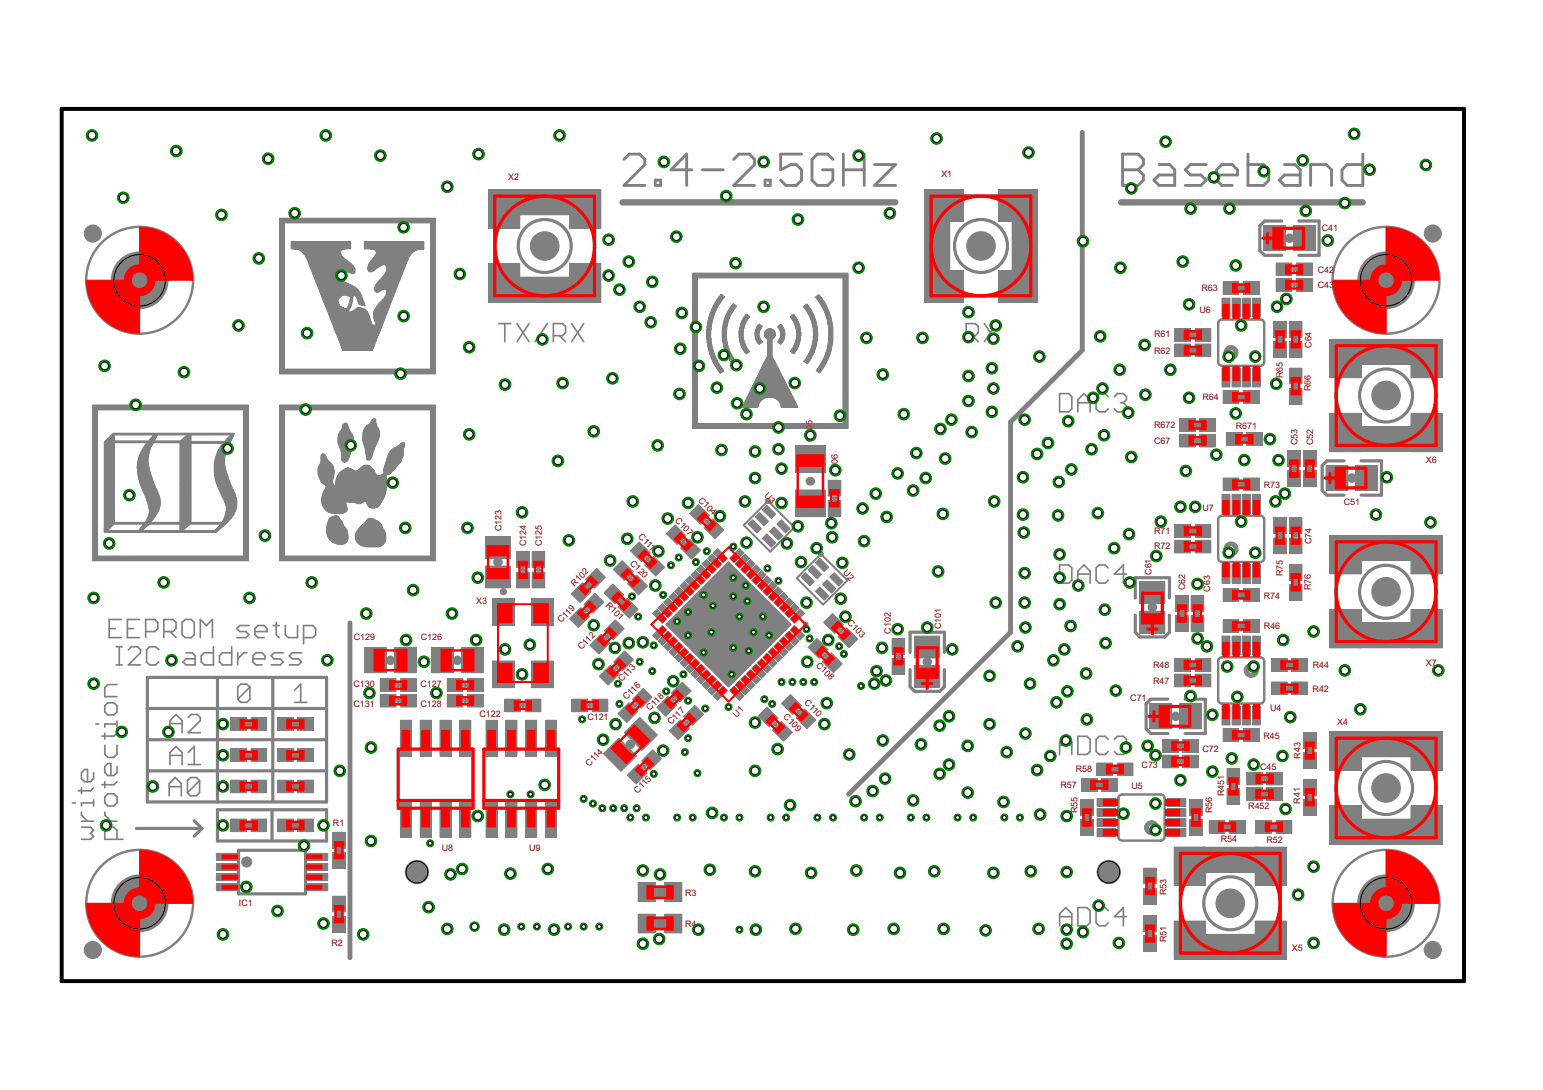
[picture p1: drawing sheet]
<svg xmlns="http://www.w3.org/2000/svg" width="297mm" height="210mm" viewBox="0 0 297 210" stroke-linecap="round" stroke-linejoin="round" font-family="sans-serif">
<defs><g id="words">
<g font-size="1.9" fill="#800000">
<text x="97.8" y="34.6">X2</text>
<text x="181.2" y="34">X1</text>
<text x="254.5" y="44.5">C41</text>
<text x="253.7" y="52.5">C42</text>
<text x="231.3" y="56.1">R63</text>
<text x="253.7" y="55.5">C43</text>
<text x="222.2" y="65">R61</text>
<text x="230.9" y="60.3">U6</text>
<text x="222.2" y="68.3">R62</text>
<text x="252.5" y="67" transform="rotate(-90 252.5 67)">C64</text>
<text x="231.5" y="77">R64</text>
<text x="246.9" y="72.8" transform="rotate(-90 246.9 72.8)">R65</text>
<text x="252.3" y="75.4" transform="rotate(-90 252.3 75.4)">R66</text>
<text x="156.4" y="81.9" transform="rotate(-90 156.4 81.9)">5</text>
<text x="222.2" y="82.5">R672</text>
<text x="237.9" y="82.7">R671</text>
<text x="156.4" y="85.1" transform="rotate(-90 156.4 85.1)">C10</text>
<text x="222.2" y="85.5">C67</text>
<text x="249.8" y="85.7" transform="rotate(-90 249.8 85.7)">C53</text>
<text x="252.8" y="85.7" transform="rotate(-90 252.8 85.7)">C52</text>
<text x="274.5" y="89.2">X6</text>
<text x="147" y="95.5" transform="rotate(45 147 95.5)">U3</text>
<text x="161.3" y="91.4" transform="rotate(-90 161.3 91.4)">C106</text>
<text x="243.3" y="93.9">R73</text>
<text x="129.9" y="100.3" transform="rotate(45 129.9 100.3)">C107</text>
<text x="134.4" y="96.4" transform="rotate(45 134.4 96.4)">C104</text>
<text x="231.5" y="98.4">U7</text>
<text x="258.7" y="97.3">C51</text>
<text x="96.6" y="102.3" transform="rotate(-90 96.6 102.3)">C123</text>
<text x="101.3" y="105.2" transform="rotate(-90 101.3 105.2)">C124</text>
<text x="104.3" y="105.2" transform="rotate(-90 104.3 105.2)">C125</text>
<text x="122.8" y="103.5" transform="rotate(45 122.8 103.5)">C1</text>
<text x="222.2" y="102.9">R71</text>
<text x="222.2" y="105.8">R72</text>
<text x="252.5" y="104.8" transform="rotate(-90 252.5 104.8)">C74</text>
<text x="110.6" y="112.9" transform="rotate(-45 110.6 112.9)">R102</text>
<text x="121.2" y="108.6" transform="rotate(45 121.2 108.6)">C120</text>
<text x="162.2" y="110.4" transform="rotate(45 162.2 110.4)">U2</text>
<text x="221.6" y="110.7" transform="rotate(-90 221.6 110.7)">C61</text>
<text x="228.2" y="113.6" transform="rotate(-90 228.2 113.6)">C62</text>
<text x="233" y="113.9" transform="rotate(-90 233 113.9)">C63</text>
<text x="246.9" y="110.9" transform="rotate(-90 246.9 110.9)">R75</text>
<text x="252.3" y="113.6" transform="rotate(-90 252.3 113.6)">R76</text>
<text x="91.7" y="116.4">X3</text>
<text x="108" y="120" transform="rotate(-45 108 120)">C1</text>
<text x="110.2" y="117.9" transform="rotate(-45 110.2 117.9)">9</text>
<text x="116.5" y="116.7" transform="rotate(45 116.5 116.7)">R101</text>
<text x="163" y="120" transform="rotate(45 163 120)">C103</text>
<text x="243.3" y="115.3">R74</text>
<text x="68.1" y="123.2">C129</text>
<text x="81" y="123.2">C126</text>
<text x="111.9" y="125.2" transform="rotate(-45 111.9 125.2)">C1</text>
<text x="114.1" y="123.1" transform="rotate(-45 114.1 123.1)">2</text>
<text x="171.5" y="122" transform="rotate(-90 171.5 122)">C102</text>
<text x="181.1" y="121.2" transform="rotate(-90 181.1 121.2)">C101</text>
<text x="243.3" y="121.2">R46</text>
<text x="119.7" y="131.4" transform="rotate(-45 119.7 131.4)">C1</text>
<text x="121.9" y="129.3" transform="rotate(-45 121.9 129.3)">3</text>
<text x="157" y="128.2" transform="rotate(45 157 128.2)">C108</text>
<text x="222" y="131.6">R47</text>
<text x="222" y="128.6">R48</text>
<text x="252.7" y="128.7">R44</text>
<text x="274.5" y="128.2">X7</text>
<text x="68" y="132.2">C130</text>
<text x="68" y="136.1">C131</text>
<text x="80.9" y="132.2">C127</text>
<text x="80.9" y="136.1">C128</text>
<text x="92.3" y="138">C122</text>
<text x="120.6" y="134.8" transform="rotate(-45 120.6 134.8)">C1</text>
<text x="122.8" y="132.7" transform="rotate(-45 122.8 132.7)">6</text>
<text x="125.1" y="136.9" transform="rotate(-45 125.1 136.9)">C1</text>
<text x="127.3" y="134.8" transform="rotate(-45 127.3 134.8)">8</text>
<text x="131.3" y="137.5" transform="rotate(-45 131.3 137.5)">7</text>
<text x="154.8" y="135.4" transform="rotate(45 154.8 135.4)">C1</text>
<text x="156.9" y="137.5" transform="rotate(45 156.9 137.5)">0</text>
<text x="217.6" y="135.1">C71</text>
<text x="244.5" y="136.8">U4</text>
<text x="252.7" y="133.2">R42</text>
<text x="113.1" y="138.7">C121</text>
<text x="129.2" y="139.6" transform="rotate(-45 129.2 139.6)">C1</text>
<text x="141.8" y="138.2" transform="rotate(-45 141.8 138.2)">U1</text>
<text x="150.7" y="138.1" transform="rotate(45 150.7 138.1)">C109</text>
<text x="243.3" y="142.3">R45</text>
<text x="257.4" y="139.6">X4</text>
<text x="113.4" y="147.7" transform="rotate(-45 113.4 147.7)">C1</text>
<text x="115.6" y="145.5" transform="rotate(-45 115.6 145.5)">4</text>
<text x="207.1" y="148.6">R58</text>
<text x="219.8" y="147.9">C73</text>
<text x="231.5" y="144.9">C72</text>
<text x="242.6" y="148.2">C45</text>
<text x="250.3" y="146.1" transform="rotate(-90 250.3 146.1)">R43</text>
<text x="122.7" y="152.8" transform="rotate(-45 122.7 152.8)">C1</text>
<text x="124.9" y="150.7" transform="rotate(-45 124.9 150.7)">5</text>
<text x="204.1" y="151.7">R57</text>
<text x="217.8" y="152">U5</text>
<text x="235.7" y="153.3" transform="rotate(-90 235.7 153.3)">R451</text>
<text x="240.3" y="155.8">R452</text>
<text x="250.3" y="154.8" transform="rotate(-90 250.3 154.8)">R41</text>
<text x="64.1" y="159">R1</text>
<text x="207.4" y="156.5" transform="rotate(-90 207.4 156.5)">R55</text>
<text x="233.3" y="156.6" transform="rotate(-90 233.3 156.6)">R56</text>
<text x="85" y="163.8">U8</text>
<text x="101.8" y="163.8">U9</text>
<text x="235" y="162.1">R54</text>
<text x="243.8" y="162.3">R52</text>
<text x="131.9" y="172.5">R3</text>
<text x="224.6" y="172.4" transform="rotate(-90 224.6 172.4)">R53</text>
<text x="46" y="174.5">IC1</text>
<text x="131.9" y="178.5">R4</text>
<text x="63.8" y="182.1">R2</text>
<text x="224.6" y="181.4" transform="rotate(-90 224.6 181.4)">R51</text>
<text x="248.7" y="183.1">X5</text>
</g>
</g></defs>
<g fill="#808080" stroke="#808080" stroke-width=".19">
<path d="M154.7 120a.46 .46 0 0 1 .7 0 .46 .46 0 0 1-.1 .7 .46 .46 0 0 1-.7-.5h.4l.1-.1 .1 .2-.6-.1z" fill-rule="evenodd"/>
<path d="M157.6 106.4a.49 .49 0 0 1 .8-.1 .49 .49 0 0 1-.2 .8 .49 .49 0 0 1-.7-.4l.6-.1v.1h-.6z" fill-rule="evenodd"/>
<path d="M147.4 96.2a.5 .5 0 0 1 .8-.1 .5 .5 0 0 1-.2 .8 .5 .5 0 0 1-.7-.4l.5-.1 .2 .1-.2 .1-.5-.1z" fill-rule="evenodd"/>
<path d="M240 128.1a1.36 1.36 0 0 1 2.1 .4 1.36 1.36 0 0 1-.9 1.9 1.36 1.36 0 0 1-1.7-1.3h.8a.6 .6 0 0 1 .8-.5 .6 .6 0 0 1 .2 1 .6 .6 0 0 1-1-.3v-.2h-.8l.2-.7z" fill-rule="evenodd"/>
<path d="M220.8 158.4a1.36 1.36 0 0 1 2.1 .4 1.36 1.36 0 0 1-.9 1.9 1.36 1.36 0 0 1-1.7-1.3h.8a.59 .59 0 0 1 .8-.6 .59 .59 0 0 1 .2 .9 .59 .59 0 0 1-1-.1v-.2h-.8l.1-.4z" fill-rule="evenodd"/>
<path d="M236.1 66.9a1.36 1.36 0 0 1 2.1 .4 1.36 1.36 0 0 1-.9 1.9 1.36 1.36 0 0 1-1.7-1.3h.8a.59 .59 0 0 1 .8-.5 .59 .59 0 0 1 .2 1 .59 .59 0 0 1-1-.3v-.2h-.8l.2-.7z" fill-rule="evenodd"/>
<path d="M236.1 104.7a1.36 1.36 0 0 1 2.1 .4 1.36 1.36 0 0 1-.9 1.9 1.36 1.36 0 0 1-1.7-1.3h.8a.6 .6 0 0 1 .8-.5 .6 .6 0 0 1 .2 1 .6 .6 0 0 1-1-.3v-.2h-.8l.2-.7z" fill-rule="evenodd"/>
<circle cx="26.9" cy="54" r="5.1"/>
<circle cx="266.8" cy="54" r="5.1"/>
<circle cx="26.9" cy="173.9" r="5.1"/>
<circle cx="266.8" cy="173.9" r="5.1"/>
<circle cx="80.3" cy="167.9" r="2.24"/>
<circle cx="213.4" cy="167.9" r="2.24"/>
<circle cx="188.8" cy="47.4" r="2.75"/>
<circle cx="104.9" cy="47.4" r="2.75"/>
<circle cx="266.8" cy="151.7" r="2.75"/>
<circle cx="236.8" cy="173.9" r="2.75"/>
<circle cx="266.8" cy="76.2" r="2.75"/>
<circle cx="266.8" cy="114" r="2.75"/>
<circle cx="17.9" cy="182.9" r="1.65"/>
<circle cx="17.9" cy="45" r="1.65"/>
<circle cx="275.8" cy="45" r="1.65"/>
<circle cx="275.8" cy="182.9" r="1.65"/>
<circle cx="47.5" cy="166" r=".97"/>
<circle cx="96.9" cy="114" r=".6"/>
</g>
<g fill="#808080" stroke="#808080" stroke-width=".19">
<path d="M152.1 119.2l1.9-1.9 .9 .8-1.9 1.9z"/>
<path d="M151.1 118.1l1.9-1.9 .8 .9-1.9 1.9z"/>
<path d="M150 117.1l1.9-1.9 .9 .8-1.9 1.9z"/>
<path d="M150.9 114.1l.8 .9-1.9 1.9-.9-.9z"/>
<path d="M149.8 113l.8 .9-1.9 1.9-.8-.8z"/>
<path d="M148.7 112l.9 .8-1.9 1.9-.9-.8z"/>
<path d="M145.8 112.8l1.9-1.9 .8 .9-1.9 1.9z"/>
<path d="M144.7 111.8l1.9-1.9 .9 .8-1.9 1.9z"/>
<path d="M143.6 110.7l2-1.9 .8 .8-1.9 2z"/>
<path d="M142.6 109.6l1.9-1.9 .9 .9-2 1.9z"/>
<path d="M141.5 108.6l1.9-1.9 .9 .8-1.9 1.9z"/>
<path d="M140.5 107.5l1.9-1.9 .8 .9-1.9 1.9z"/>
<path d="M138.1 105.6l1.9 1.9-.8 .9-1.9-1.9z"/>
<path d="M136.2 107.5l.9-.8 1.9 1.9-.9 .8z"/>
<path d="M135.1 108.6l.9-.9 1.9 1.9-.8 .9z"/>
<path d="M134.1 109.6l.9-.8 1.9 1.9-.9 .9z"/>
<path d="M133 110.7l.9-.8 1.9 1.9-.8 .8z"/>
<path d="M132.8 110.9l1.9 1.9-.8 .9-1.9-1.9z"/>
<path d="M130.9 112.8l.9-.8 1.9 1.9-.9 .8z"/>
<path d="M130.7 113l1.9 2-.8 .8-1.9-1.9z"/>
<path d="M129.6 114.1l2 1.9-.9 .9-1.9-1.9z"/>
<path d="M127.7 116l.9-.8 1.9 1.9-.9 .8z"/>
<path d="M127.5 116.2l1.9 1.9-.8 .9-1.9-1.9z"/>
<path d="M125.6 118.1l.9-.8 1.9 1.9-.9 .8z"/>
<path d="M127.5 120.5l.9 .8-1.9 1.9-.9-.8z"/>
<path d="M128.6 121.5l.8 .9-1.9 1.9-.8-.9z"/>
<path d="M129.6 122.6l.9 .8-1.9 1.9-.9-.8z"/>
<path d="M130.7 123.6l.9 .9-2 1.9-.8-.8z"/>
<path d="M131.8 124.7l.8 .9-1.9 1.9-.8-.9z"/>
<path d="M132.8 125.8l.9 .8-1.9 1.9-.9-.8z"/>
<path d="M133.9 126.8l.8 .9-1.9 1.9-.8-.9z"/>
<path d="M133 129.8l2-1.9 .8 .8-1.9 1.9z"/>
<path d="M134.1 130.9l1.9-2 .9 .9-1.9 1.9z"/>
<path d="M135.1 131.9l2-1.9 .8 .9-1.9 1.9z"/>
<path d="M138.1 131.1l.9 .8-1.9 1.9-.9-.8z"/>
<path d="M139.2 132.1l.8 .9-1.9 1.9-.8-.9z"/>
<path d="M140.5 133l.8-.9 1.9 1.9-.8 .9z"/>
<path d="M141.5 131.9l.9-.8 1.9 1.9-.9 .8z"/>
<path d="M142.6 130.9l.8-.9 2 1.9-.9 .9z"/>
<path d="M143.6 129.8l.9-.9 1.9 2-.8 .8z"/>
<path d="M144.7 128.7l.9-.8 1.9 1.9-.9 .8z"/>
<path d="M145.8 127.7l.8-.9 1.9 1.9-.8 .9z"/>
<path d="M147.7 125.8l1.9 1.9-.9 .8-1.9-1.9z"/>
<path d="M148.7 124.7l1.9 1.9-.8 .9-1.9-1.9z"/>
<path d="M149.8 123.6l1.9 2-.8 .8-2-1.9z"/>
<path d="M150 123.4l.9-.8 1.9 1.9-.9 .8z"/>
<path d="M151.1 122.4l.8-.9 1.9 1.9-.8 .9z"/>
<path d="M152.1 121.3l.9-.8 1.9 1.9-.9 .8z"/>
<path d="M128.2 120.2l12.1-12 12 12-12 12.1z"/>
<path d="M157 108.4l.8-.9 1.7 1.7-.8 .9z"/>
<path d="M155.6 109.7l.8-.8 1.7 1.7-.8 .8z"/>
<path d="M154.2 111.1l.9-.8 1.7 1.7-.9 .8z"/>
<path d="M159.7 111.1l.9-.8 1.7 1.7-.9 .8z"/>
<path d="M158.3 112.5l.9-.8 1.7 1.6-.8 .9z"/>
<path d="M157 113.9l.8-.9 1.7 1.7-.8 .9z"/>
<path d="M146.8 98.2l.8-.9 1.7 1.7-.8 .9z"/>
<path d="M146.2 98.7l1.8 1.7-.9 .9-1.7-1.8z"/>
<path d="M144 100.9l.9-.8 1.7 1.7-.9 .8z"/>
<path d="M150.4 100.1l1.7 1.7-.9 .8-1.7-1.7z"/>
<path d="M149 101.5l1.7 1.7-.8 .8-1.8-1.7z"/>
<path d="M147.6 102.8l1.7 1.7-.8 .9-1.7-1.7z"/>
<path d="M129.2 133.5l2.1-2.1 1.8 1.7-2.2 2.1z"/>
<path d="M126.5 136.2l2.1-2.1 1.7 1.7-2.1 2.1z"/>
<path d="M112.4 116.4l2.2-2.1 1.6 1.7-2.1 2.1z"/>
<path d="M111.8 117l1.7 1.7-2.1 2.1-1.7-1.7z"/>
<path d="M122.5 110.7l2.2 2.1-1.8 1.8-2.1-2.2z"/>
<path d="M119.8 108l2.1 2.1-1.7 1.7-2.1-2.1z"/>
<path d="M116.3 114.2l1.7-1.7 2.1 2.1-1.7 1.7z"/>
<path d="M120.7 115.2l2.2 2.1-1.8 1.7-2.1-2.1z"/>
<path d="M114.9 109.5l1.6 1.7-2.1 2.1-1.7-1.7z"/>
<path d="M110 114.3l2.1-2.1 1.7 1.7-2.1 2.1z"/>
<path d="M160.3 118.2l2.1 2.1-1.7 1.7-2.1-2.1z"/>
<path d="M161.3 122.6l1.7-1.7 2.1 2.1-1.7 1.7z"/>
<path d="M131.6 138l2.2-2.2 1.6 1.8-2.1 2.1z"/>
<path d="M128.9 140.7l2.1-2.1 1.7 1.7-2.1 2.1z"/>
<path d="M135.5 101.6l1.7-1.7 2.1 2.1-1.7 1.7z"/>
<path d="M132.8 98.9l1.7-1.7 2.1 2.1-1.7 1.7z"/>
<path d="M159.4 92.5h2.5v3h-2.5z"/>
<path d="M159.4 96.4h2.5v3h-2.5z"/>
<path d="M132.7 103.8l2.2 2.1-1.8 1.8-2.1-2.2z"/>
<path d="M130 101.1l2.1 2.1-1.7 1.7-2.1-2.1z"/>
<path d="M155.6 124.7l1.7-1.7 2.1 2.1-1.7 1.7z"/>
<path d="M158.3 127.4l1.7-1.7 2.1 2.1-1.7 1.7z"/>
<path d="M146 137.9l1.7-1.7 2.1 2.1-1.7 1.7z"/>
<path d="M148.7 140.6l1.7-1.7 2.1 2.1-1.7 1.7z"/>
<path d="M150.5 135.5l1.7-1.7 2.1 2.1-1.7 1.7z"/>
<path d="M154.9 136.5l2.1 2.1-1.7 1.7-2.1-2.1z"/>
<path d="M125.8 107.1l2.2 2.1-1.8 1.7-2.1-2.1z"/>
<path d="M123.1 104.4l2.1 2.1-1.7 1.7-2.1-2.1z"/>
<path d="M116.3 121.5l2.1-2.1 1.7 1.7-2.1 2.1z"/>
<path d="M113.6 124.2l2.1-2.1 1.7 1.7-2.1 2.1z"/>
<path d="M120.2 125.3l1.7 1.8-2.1 2.1-1.7-1.7z"/>
<path d="M115.4 130.2l2.1-2.1 1.7 1.7-2.1 2.1z"/>
<path d="M125.6 144.4l1.7 1.7-2.1 2.1-1.7-1.7z"/>
<path d="M120.8 149.3l2.1-2.1 1.7 1.7-2.1 2.1z"/>
<path d="M121.7 134.7l2.1-2.1 1.7 1.7-2.1 2.1z"/>
<path d="M119 137.4l2.1-2.1 1.7 1.7-2.1 2.1z"/>
<path d="M153.1 94.4h5.8v5.1h-5.8z"/>
<path d="M153.1 85.8h5.8v5.2h-5.8z"/>
<path d="M120.2 141.1l3-2.9 3.4 3.3-3 3z"/>
<path d="M116.2 145.1l2.9-2.9 3.4 3.4-3 2.9z"/>
<path d="M176.1 128.2h4.8v4.2h-4.8z"/>
<path d="M176.1 122.5h4.8v4.2h-4.8z"/>
<path d="M171.7 126.9h2.5v3h-2.5z"/>
<path d="M171.7 123h2.5v3h-2.5z"/>
<path d="M114 134.6h3v2.5h-3z"/>
<path d="M110.1 134.6h3v2.5h-3z"/>
<path d="M41.7 164.3h3.9v1.4h-3.9z"/>
<path d="M41.7 166.3h3.9v1.3h-3.9z"/>
<path d="M41.7 168.2h3.9v1.4h-3.9z"/>
<path d="M41.7 170.2h3.9v1.3h-3.9z"/>
<path d="M59.2 170.2h3.9v1.3h-3.9z"/>
<path d="M59.2 168.2h3.9v1.4h-3.9z"/>
<path d="M59.2 166.3h3.9v1.3h-3.9z"/>
<path d="M59.2 164.3h3.9v1.4h-3.9z"/>
<path d="M241.1 122.5h1.5v3.6h-1.5z"/>
<path d="M239.1 122.5h1.6v3.6h-1.6z"/>
<path d="M237.2 122.5h1.5v3.6h-1.5z"/>
<path d="M235.2 122.5h1.6v3.6h-1.6z"/>
<path d="M235.2 136h1.6v3.6h-1.6z"/>
<path d="M237.2 136h1.5v3.6h-1.5z"/>
<path d="M239.1 136h1.6v3.6h-1.6z"/>
<path d="M241.1 136h1.5v3.6h-1.5z"/>
<path d="M250.9 145h2.4v3h-2.4z"/>
<path d="M250.9 141.1h2.4v3h-2.4z"/>
<path d="M239.4 140.3h3v2.4h-3z"/>
<path d="M235.5 140.3h3v2.4h-3z"/>
<path d="M239.4 119.3h3v2.5h-3z"/>
<path d="M235.5 119.3h3v2.5h-3z"/>
<path d="M248.7 126.9h3v2.4h-3z"/>
<path d="M244.8 126.9h3v2.4h-3z"/>
<path d="M230.1 129.8h3v2.4h-3z"/>
<path d="M226.2 129.8h3v2.4h-3z"/>
<path d="M230.1 126.9h3v2.4h-3z"/>
<path d="M226.2 126.9h3v2.4h-3z"/>
<path d="M250.9 154h2.4v3h-2.4z"/>
<path d="M250.9 150.1h2.4v3h-2.4z"/>
<path d="M244.8 131.3h3v2.5h-3z"/>
<path d="M248.7 131.3h3v2.5h-3z"/>
<path d="M224.7 159.6h3.6v1.5h-3.6z"/>
<path d="M224.7 157.6h3.6v1.6h-3.6z"/>
<path d="M224.7 155.7h3.6v1.5h-3.6z"/>
<path d="M224.7 153.8h3.6v1.5h-3.6z"/>
<path d="M211.2 153.8h3.6v1.5h-3.6z"/>
<path d="M211.2 155.7h3.6v1.5h-3.6z"/>
<path d="M211.2 157.6h3.6v1.6h-3.6z"/>
<path d="M211.2 159.6h3.6v1.5h-3.6z"/>
<path d="M220.2 171.1h2.4v3h-2.4z"/>
<path d="M220.2 167.2h2.4v3h-2.4z"/>
<path d="M208 157.9h2.4v3h-2.4z"/>
<path d="M208 154h2.4v3h-2.4z"/>
<path d="M229 157.9h2.4v3h-2.4z"/>
<path d="M229 154h2.4v3h-2.4z"/>
<path d="M236.7 158h3v2.4h-3z"/>
<path d="M232.8 158h3v2.4h-3z"/>
<path d="M212.1 149.9h3v2.5h-3z"/>
<path d="M208.2 149.9h3v2.5h-3z"/>
<path d="M215.1 146.9h3v2.5h-3z"/>
<path d="M211.2 146.9h3v2.5h-3z"/>
<path d="M220.2 180.2h2.4v3h-2.4z"/>
<path d="M220.2 176.3h2.4v3h-2.4z"/>
<path d="M245.7 158h3v2.4h-3z"/>
<path d="M241.8 158h3v2.4h-3z"/>
<path d="M235.2 70.9h1.6v3.6h-1.6z"/>
<path d="M237.2 70.9h1.5v3.6h-1.5z"/>
<path d="M239.1 70.9h1.6v3.6h-1.6z"/>
<path d="M241.1 70.9h1.5v3.6h-1.5z"/>
<path d="M241.1 57.4h1.5v3.6h-1.5z"/>
<path d="M239.1 57.4h1.6v3.6h-1.6z"/>
<path d="M237.2 57.4h1.5v3.6h-1.5z"/>
<path d="M235.2 57.4h1.6v3.6h-1.6z"/>
<path d="M226.2 63.3h3v2.4h-3z"/>
<path d="M230.1 63.3h3v2.4h-3z"/>
<path d="M235.5 54.3h3v2.4h-3z"/>
<path d="M239.4 54.3h3v2.4h-3z"/>
<path d="M226.2 66.3h3v2.4h-3z"/>
<path d="M230.1 66.3h3v2.4h-3z"/>
<path d="M235.5 75.2h3v2.5h-3z"/>
<path d="M239.4 75.2h3v2.5h-3z"/>
<path d="M245.2 61.9h2.4v3h-2.4z"/>
<path d="M245.2 65.8h2.4v3h-2.4z"/>
<path d="M248.2 70.9h2.4v3h-2.4z"/>
<path d="M248.2 74.8h2.4v3h-2.4z"/>
<path d="M248.2 65.8h2.4v3h-2.4z"/>
<path d="M248.2 61.9h2.4v3h-2.4z"/>
<path d="M235.2 108.7h1.6v3.6h-1.6z"/>
<path d="M237.2 108.7h1.5v3.6h-1.5z"/>
<path d="M239.1 108.7h1.6v3.6h-1.6z"/>
<path d="M241.1 108.7h1.5v3.6h-1.5z"/>
<path d="M241.1 95.2h1.5v3.6h-1.5z"/>
<path d="M239.1 95.2h1.6v3.6h-1.6z"/>
<path d="M237.2 95.2h1.5v3.6h-1.5z"/>
<path d="M235.2 95.2h1.6v3.6h-1.6z"/>
<path d="M226.2 101h3v2.5h-3z"/>
<path d="M230.1 101h3v2.5h-3z"/>
<path d="M235.5 92.1h3v2.4h-3z"/>
<path d="M239.4 92.1h3v2.4h-3z"/>
<path d="M226.2 104.1h3v2.4h-3z"/>
<path d="M230.1 104.1h3v2.4h-3z"/>
<path d="M235.5 113.3h3v2.5h-3z"/>
<path d="M239.4 113.3h3v2.5h-3z"/>
<path d="M245.2 99.7h2.4v3h-2.4z"/>
<path d="M245.2 103.6h2.4v3h-2.4z"/>
<path d="M248.2 108.7h2.4v3h-2.4z"/>
<path d="M248.2 112.6h2.4v3h-2.4z"/>
<path d="M248.2 103.6h2.4v3h-2.4z"/>
<path d="M248.2 99.7h2.4v3h-2.4z"/>
<path d="M236.2 151.9h2.4v3h-2.4z"/>
<path d="M236.2 148h2.4v3h-2.4z"/>
<path d="M243.9 151.7h3v2.5h-3z"/>
<path d="M240 151.7h3v2.5h-3z"/>
<path d="M236.1 83.4h3v2.4h-3z"/>
<path d="M240 83.4h3v2.4h-3z"/>
<path d="M227.1 80.6h3v2.5h-3z"/>
<path d="M231 80.6h3v2.5h-3z"/>
<path d="M44.4 157.7h3v2.4h-3z"/>
<path d="M48.3 157.7h3v2.4h-3z"/>
<path d="M57.3 157.7h3v2.4h-3z"/>
<path d="M53.4 157.7h3v2.4h-3z"/>
<path d="M44.4 138.2h3v2.5h-3z"/>
<path d="M48.3 138.2h3v2.5h-3z"/>
<path d="M57.3 138.2h3v2.5h-3z"/>
<path d="M53.4 138.2h3v2.5h-3z"/>
<path d="M44.4 144.2h3v2.4h-3z"/>
<path d="M48.3 144.2h3v2.4h-3z"/>
<path d="M57.3 144.2h3v2.4h-3z"/>
<path d="M53.4 144.2h3v2.4h-3z"/>
<path d="M44.4 150.2h3v2.5h-3z"/>
<path d="M48.3 150.2h3v2.5h-3z"/>
<path d="M57.3 150.2h3v2.5h-3z"/>
<path d="M53.4 150.2h3v2.5h-3z"/>
<path d="M64.1 164.2h2.4v3h-2.4z"/>
<path d="M64.1 160.3h2.4v3h-2.4z"/>
<path d="M64.1 172.6h2.4v3h-2.4z"/>
<path d="M64.1 176.5h2.4v3h-2.4z"/>
<path d="M102.3 115.3h4.2v5.1h-4.2z"/>
<path d="M102.3 127.3h4.2v5.1h-4.2z"/>
<path d="M94.8 127.3h4.2v5.1h-4.2z"/>
<path d="M94.8 115.3h4.2v5.1h-4.2z"/>
<path d="M178 52.2h7.4v6h-7.4z"/>
<path d="M178 36.6h7.4v6h-7.4z"/>
<path d="M178.1 42.1h4.7v10.5h-4.7z"/>
<path d="M192.3 36.6h7.3v6h-7.3z"/>
<path d="M192.3 52.2h7.3v6h-7.3z"/>
<path d="M194.9 42.1h4.7v10.5h-4.7z"/>
<path d="M109.6 50.8h6.1v7.4h-6.1z"/>
<path d="M94 50.8h6.1v7.4h-6.1z"/>
<path d="M99.6 53.4h10.5v4.8h-10.5z"/>
<path d="M94 36.6h6.1v7.3h-6.1z"/>
<path d="M109.6 36.6h6.1v7.3h-6.1z"/>
<path d="M99.6 36.6h10.5v4.8h-10.5z"/>
<path d="M271.6 155.2h6v7.3h-6z"/>
<path d="M256 155.2h6v7.3h-6z"/>
<path d="M261.6 157.8h10.5v4.7h-10.5z"/>
<path d="M256 140.9h6v7.4h-6z"/>
<path d="M271.6 140.9h6v7.4h-6z"/>
<path d="M261.6 140.9h10.5v4.8h-10.5z"/>
<path d="M241.6 177.4h6v7.3h-6z"/>
<path d="M226 177.4h6.1v7.3h-6.1z"/>
<path d="M231.6 179.9h10.5v4.8h-10.5z"/>
<path d="M226 163.1h6.1v7.4h-6.1z"/>
<path d="M241.6 163.1h6v7.4h-6z"/>
<path d="M231.6 163.2h10.5v4.7h-10.5z"/>
<path d="M271.6 79.6h6v7.4h-6z"/>
<path d="M256 79.6h6v7.4h-6z"/>
<path d="M261.6 82.2h10.5v4.8h-10.5z"/>
<path d="M256 65.4h6v7.3h-6z"/>
<path d="M271.6 65.4h6v7.3h-6z"/>
<path d="M261.6 65.4h10.5v4.7h-10.5z"/>
<path d="M271.6 117.4h6v7.4h-6z"/>
<path d="M256 117.4h6v7.4h-6z"/>
<path d="M261.6 120h10.5v4.7h-10.5z"/>
<path d="M256 103.1h6v7.4h-6z"/>
<path d="M271.6 103.1h6v7.4h-6z"/>
<path d="M261.6 103.2h10.5v4.7h-10.5z"/>
<path d="M80.9 154.3h2.1v6.9h-2.1z"/>
<path d="M80.9 138.7h2.1v6.9h-2.1z"/>
<path d="M77.1 154.3h2.1v6.9h-2.1z"/>
<path d="M84.7 154.3h2.1v6.9h-2.1z"/>
<path d="M88.5 154.3h2.1v6.9h-2.1z"/>
<path d="M77.1 138.7h2.1v6.9h-2.1z"/>
<path d="M84.7 138.7h2.1v6.9h-2.1z"/>
<path d="M88.5 138.7h2.1v6.9h-2.1z"/>
<path d="M97.4 154.3h2.1v6.9h-2.1z"/>
<path d="M97.4 138.7h2.1v6.9h-2.1z"/>
<path d="M93.6 154.3h2.1v6.9h-2.1z"/>
<path d="M101.2 154.3h2.1v6.9h-2.1z"/>
<path d="M105 154.3h2.1v6.9h-2.1z"/>
<path d="M93.6 138.7h2.1v6.9h-2.1z"/>
<path d="M101.2 138.7h2.1v6.9h-2.1z"/>
<path d="M105 138.7h2.1v6.9h-2.1z"/>
<path d="M97.2 134.6h3v2.5h-3z"/>
<path d="M101.1 134.6h3v2.5h-3z"/>
<path d="M77.1 130.7h3v2.5h-3z"/>
<path d="M73.2 130.7h3v2.5h-3z"/>
<path d="M77.1 133.7h3v2.4h-3z"/>
<path d="M73.2 133.7h3v2.4h-3z"/>
<path d="M75.9 124.8h4.2v4.7h-4.2z"/>
<path d="M70.2 124.8h4.2v4.7h-4.2z"/>
<path d="M90 130.7h3v2.5h-3z"/>
<path d="M86.1 130.7h3v2.5h-3z"/>
<path d="M90 133.7h3v2.4h-3z"/>
<path d="M86.1 133.7h3v2.4h-3z"/>
<path d="M88.8 124.8h4.2v4.7h-4.2z"/>
<path d="M83.1 124.8h4.2v4.7h-4.2z"/>
<path d="M99.5 110.2h2.4v3h-2.4z"/>
<path d="M99.5 106.3h2.4v3h-2.4z"/>
<path d="M102.4 110.2h2.5v3h-2.5z"/>
<path d="M102.4 106.3h2.5v3h-2.5z"/>
<path d="M93.5 109h4.8v4.2h-4.8z"/>
<path d="M93.5 103.3h4.8v4.2h-4.8z"/>
<path d="M122.9 170h3.3v3.6h-3.3z"/>
<path d="M128 170h3.3v3.6h-3.3z"/>
<path d="M122.9 176h3.3v3.6h-3.3z"/>
<path d="M128 176h3.3v3.6h-3.3z"/>
<path d="M231 83.7h3v2.4h-3z"/>
<path d="M227.1 83.7h3v2.4h-3z"/>
<path d="M240 148.7h3v2.5h-3z"/>
<path d="M243.9 148.7h3v2.5h-3z"/>
<path d="M245.7 50.7h3v2.4h-3z"/>
<path d="M249.6 50.7h3v2.4h-3z"/>
<path d="M245.7 53.7h3v2.4h-3z"/>
<path d="M249.6 53.7h3v2.4h-3z"/>
<path d="M243.3 43.5h4.2v4.8h-4.2z"/>
<path d="M249 43.5h4.2v4.8h-4.2z"/>
<path d="M250.9 90.7h2.4v3h-2.4z"/>
<path d="M250.9 86.8h2.4v3h-2.4z"/>
<path d="M247.9 90.7h2.4v3h-2.4z"/>
<path d="M247.9 86.8h2.4v3h-2.4z"/>
<path d="M255.3 89.7h4.2v4.7h-4.2z"/>
<path d="M261 89.7h4.2v4.7h-4.2z"/>
<path d="M226.3 118.6h2.4v3h-2.4z"/>
<path d="M226.3 114.7h2.4v3h-2.4z"/>
<path d="M229.3 118.6h2.4v3h-2.4z"/>
<path d="M229.3 114.7h2.4v3h-2.4z"/>
<path d="M219.5 117.7h4.7v4.2h-4.7z"/>
<path d="M219.5 112h4.7v4.2h-4.7z"/>
<path d="M223.8 142.4h3v2.4h-3z"/>
<path d="M227.7 142.4h3v2.4h-3z"/>
<path d="M223.8 145.4h3v2.4h-3z"/>
<path d="M227.7 145.4h3v2.4h-3z"/>
<path d="M221.4 135.6h4.2v4.7h-4.2z"/>
<path d="M227.1 135.6h4.2v4.7h-4.2z"/>
<path d="M119 115.8l.6-.6 .5 .5-.6 .6z"/>
<path d="M112.7 112.7l.5-.5 .6 .6-.5 .5z"/>
<path d="M251.7 144.2h.9v.7h-.9z"/>
<path d="M238.5 141.1h.8v.9h-.8z"/>
<path d="M238.5 120.1h.8v.9h-.8z"/>
<path d="M247.9 127.6h.7v.9h-.7z"/>
<path d="M229.3 130.6h.7v.9h-.7z"/>
<path d="M229.3 127.6h.7v.9h-.7z"/>
<path d="M251.7 153.2h.9v.7h-.9z"/>
<path d="M247.9 132.1h.7v.9h-.7z"/>
<path d="M220.9 170.3h.9v.7h-.9z"/>
<path d="M208.8 157.1h.9v.7h-.9z"/>
<path d="M229.8 157.1h.9v.7h-.9z"/>
<path d="M235.9 158.8h.7v.9h-.7z"/>
<path d="M211.3 150.7h.7v.9h-.7z"/>
<path d="M214.2 147.7h.8v.9h-.8z"/>
<path d="M220.9 179.4h.9v.8h-.9z"/>
<path d="M244.9 158.8h.7v.9h-.7z"/>
<path d="M229.3 64h.7v.9h-.7z"/>
<path d="M238.5 55h.8v.9h-.8z"/>
<path d="M229.3 67h.7v.9h-.7z"/>
<path d="M238.5 76h.8v.9h-.8z"/>
<path d="M246 65h.9v.7h-.9z"/>
<path d="M249 74h.9v.7h-.9z"/>
<path d="M229.3 101.8h.7v.9h-.7z"/>
<path d="M238.5 92.8h.8v.9h-.8z"/>
<path d="M229.3 104.8h.7v.9h-.7z"/>
<path d="M238.5 114.1h.8v.9h-.8z"/>
<path d="M246 102.8h.9v.7h-.9z"/>
<path d="M249 111.8h.9v.7h-.9z"/>
<path d="M237 151.1h.9v.7h-.9z"/>
<path d="M243.1 152.5h.7v.9h-.7z"/>
<path d="M239.2 84.1h.7v.9h-.7z"/>
<path d="M230.1 81.4h.8v.9h-.8z"/>
<path d="M47.5 158.5h.7v.9h-.7z"/>
<path d="M56.5 158.5h.8v.9h-.8z"/>
<path d="M47.5 139h.7v.9h-.7z"/>
<path d="M56.5 139h.8v.9h-.8z"/>
<path d="M47.5 145h.7v.9h-.7z"/>
<path d="M56.5 145h.8v.9h-.8z"/>
<path d="M47.5 151h.7v.9h-.7z"/>
<path d="M56.5 151h.8v.9h-.8z"/>
<path d="M64.8 163.4h.9v.7h-.9z"/>
<path d="M64.8 175.7h.9v.7h-.9z"/>
<path d="M126.3 170.6h1.5v2.5h-1.5z"/>
<path d="M126.3 176.6h1.5v2.5h-1.5z"/>
<path d="M17.8 107.9l30 .1z"/>
<path d="M17.8 107.8l30 .1z"/>
<path d="M17.8 107.7l30 .1z"/>
<path d="M17.8 107.7h30z"/>
<path d="M17.8 107.6l30 .1z"/>
<path d="M17.8 107.5l30 .1z"/>
<path d="M17.8 107.4l30 .1z"/>
<path d="M17.8 107.3l30 .1z"/>
<path d="M17.8 107.3h30z"/>
<path d="M17.8 107.2l30 .1z"/>
<path d="M17.8 107.1l30 .1z"/>
<path d="M17.8 107l1 .1z"/>
<path d="M46.9 107l.9 .1z"/>
<path d="M17.8 106.9l1 .1z"/>
<path d="M46.9 106.9l.9 .1z"/>
<path d="M17.8 106.8l1 .1z"/>
<path d="M46.9 106.8l.9 .1z"/>
<path d="M17.8 106.7l1 .1z"/>
<path d="M46.9 106.7l.9 .1z"/>
<path d="M17.8 106.7h1z"/>
<path d="M46.9 106.7h.9z"/>
<path d="M17.8 106.6l1 .1z"/>
<path d="M46.9 106.6l.9 .1z"/>
<path d="M17.8 106.5l1 .1z"/>
<path d="M46.9 106.5l.9 .1z"/>
<path d="M17.8 106.4l1 .1z"/>
<path d="M46.9 106.4l.9 .1z"/>
<path d="M17.8 106.3l1 .1z"/>
<path d="M46.9 106.3l.9 .1z"/>
<path d="M17.8 106.2l1 .1z"/>
<path d="M46.9 106.2l.9 .1z"/>
<path d="M17.8 106.1l1 .1z"/>
<path d="M46.9 106.1l.9 .1z"/>
<path d="M17.8 106l1 .1z"/>
<path d="M46.9 106l.9 .1z"/>
<path d="M17.8 105.9l1 .1z"/>
<path d="M46.9 105.9l.9 .1z"/>
<path d="M17.8 105.8l1 .1z"/>
<path d="M46.9 105.8l.9 .1z"/>
<path d="M17.8 105.7l1 .1z"/>
<path d="M46.9 105.7l.9 .1z"/>
<path d="M17.8 105.7h1z"/>
<path d="M46.9 105.7h.9z"/>
<path d="M17.8 105.6l1 .1z"/>
<path d="M46.9 105.6l.9 .1z"/>
<path d="M17.8 105.5l1 .1z"/>
<path d="M46.9 105.5l.9 .1z"/>
<path d="M17.8 105.4l1 .1z"/>
<path d="M46.9 105.4l.9 .1z"/>
<path d="M17.8 105.3l1 .1z"/>
<path d="M46.9 105.3l.9 .1z"/>
<path d="M17.8 105.2l1 .1z"/>
<path d="M46.9 105.2l.9 .1z"/>
<path d="M17.8 105.2h1z"/>
<path d="M46.9 105.2h.9z"/>
<path d="M17.8 105.1l1 .1z"/>
<path d="M46.9 105.1l.9 .1z"/>
<path d="M17.8 105l1 .1z"/>
<path d="M46.9 105l.9 .1z"/>
<path d="M17.8 104.9l1 .1z"/>
<path d="M46.9 104.9l.9 .1z"/>
<path d="M17.8 104.8l1 .1z"/>
<path d="M46.9 104.8l.9 .1z"/>
<path d="M17.8 104.8h1z"/>
<path d="M46.9 104.8h.9z"/>
<path d="M17.8 104.7l1 .1z"/>
<path d="M46.9 104.7l.9 .1z"/>
<path d="M17.8 104.6l1 .1z"/>
<path d="M46.9 104.6l.9 .1z"/>
<path d="M17.8 104.5l1 .1z"/>
<path d="M46.9 104.5l.9 .1z"/>
<path d="M17.8 104.4l1 .1z"/>
<path d="M46.9 104.4l.9 .1z"/>
<path d="M17.8 104.3l1 .1z"/>
<path d="M46.9 104.3l.9 .1z"/>
<path d="M17.8 104.2l1 .1z"/>
<path d="M46.9 104.2l.9 .1z"/>
<path d="M17.8 104.2h1z"/>
<path d="M46.9 104.2h.9z"/>
<path d="M17.8 104.1l1 .1z"/>
<path d="M46.9 104.1l.9 .1z"/>
<path d="M17.8 104l1 .1z"/>
<path d="M46.9 104l.9 .1z"/>
<path d="M17.8 103.9l1 .1z"/>
<path d="M46.9 103.9l.9 .1z"/>
<path d="M17.8 103.8l1 .1z"/>
<path d="M46.9 103.8l.9 .1z"/>
<path d="M17.8 103.7l1 .1z"/>
<path d="M46.9 103.7l.9 .1z"/>
<path d="M17.8 103.7h1z"/>
<path d="M46.9 103.7h.9z"/>
<path d="M17.8 103.6l1 .1z"/>
<path d="M46.9 103.6l.9 .1z"/>
<path d="M17.8 103.5l1 .1z"/>
<path d="M46.9 103.5l.9 .1z"/>
<path d="M17.8 103.4l1 .1z"/>
<path d="M46.9 103.4l.9 .1z"/>
<path d="M17.8 103.3l1 .1z"/>
<path d="M46.9 103.3l.9 .1z"/>
<path d="M17.8 103.3h1z"/>
<path d="M46.9 103.3h.9z"/>
<path d="M17.8 103.2l1 .1z"/>
<path d="M46.9 103.2l.9 .1z"/>
<path d="M17.8 103.1l1 .1z"/>
<path d="M46.9 103.1l.9 .1z"/>
<path d="M17.8 103l1 .1z"/>
<path d="M46.9 103l.9 .1z"/>
<path d="M17.8 102.9l1 .1z"/>
<path d="M46.9 102.9l.9 .1z"/>
<path d="M17.8 102.8l1 .1z"/>
<path d="M46.9 102.8l.9 .1z"/>
<path d="M17.8 102.7l1 .1z"/>
<path d="M46.9 102.7l.9 .1z"/>
<path d="M17.8 102.7h1z"/>
<path d="M46.9 102.7h.9z"/>
<path d="M17.8 102.6l1 .1z"/>
<path d="M46.9 102.6l.9 .1z"/>
<path d="M17.8 102.5l1 .1z"/>
<path d="M46.9 102.5l.9 .1z"/>
<path d="M17.8 102.4l1 .1z"/>
<path d="M20.1 102.4l21.6 .1z"/>
<path d="M46.9 102.4l.9 .1z"/>
<path d="M17.8 102.3l1 .1z"/>
<path d="M20.1 102.3l21.6 .1z"/>
<path d="M46.9 102.3l.9 .1z"/>
<path d="M17.8 102.3h1z"/>
<path d="M20.1 102.3h21.7z"/>
<path d="M46.9 102.3h.9z"/>
<path d="M17.8 102.2l1 .1z"/>
<path d="M20.1 102.2l21.8 .1z"/>
<path d="M46.9 102.2l.9 .1z"/>
<path d="M17.8 102.1l1 .1z"/>
<path d="M20.1 102.1l.6 .1z"/>
<path d="M26.8 102.1l.6 .1z"/>
<path d="M34.6 102.1l.6 .1z"/>
<path d="M41.4 102.1l.6 .1z"/>
<path d="M46.9 102.1l.9 .1z"/>
<path d="M17.8 102l1 .1z"/>
<path d="M20.1 102l.7 .1z"/>
<path d="M26.8 102l.7 .1z"/>
<path d="M34.6 102l.7 .1z"/>
<path d="M41.5 102l.7 .1z"/>
<path d="M46.9 102l.9 .1z"/>
<path d="M17.8 101.9l1 .1z"/>
<path d="M20.1 101.9l.8 .1z"/>
<path d="M26.9 101.9l.7 .1z"/>
<path d="M34.6 101.9l.8 .1z"/>
<path d="M41.6 101.9l.6 .1z"/>
<path d="M46.9 101.9l.9 .1z"/>
<path d="M17.8 101.8l1 .1z"/>
<path d="M20.1 101.8l.9 .1z"/>
<path d="M27 101.8l.7 .1z"/>
<path d="M34.6 101.8l.9 .1z"/>
<path d="M41.7 101.8l.6 .1z"/>
<path d="M46.9 101.8l.9 .1z"/>
<path d="M17.8 101.7l1 .1z"/>
<path d="M20.1 101.7l1 .1z"/>
<path d="M27 101.7l.7 .1z"/>
<path d="M34.6 101.7l1 .1z"/>
<path d="M41.7 101.7l.7 .1z"/>
<path d="M46.9 101.7l.9 .1z"/>
<path d="M17.8 101.7h1z"/>
<path d="M20.1 101.7h1.1z"/>
<path d="M27.1 101.7h.7z"/>
<path d="M34.6 101.7h1.1z"/>
<path d="M41.8 101.7h.7z"/>
<path d="M46.9 101.7h.9z"/>
<path d="M17.8 101.6l1 .1z"/>
<path d="M20.1 101.6l1.2 .1z"/>
<path d="M27.2 101.6l.7 .1z"/>
<path d="M34.6 101.6l1.2 .1z"/>
<path d="M41.9 101.6l.7 .1z"/>
<path d="M46.9 101.6l.9 .1z"/>
<path d="M17.8 101.5l1 .1z"/>
<path d="M20.1 101.5l1.2 .1z"/>
<path d="M27.2 101.5l.8 .1z"/>
<path d="M34.6 101.5l1.3 .1z"/>
<path d="M42 101.5l.7 .1z"/>
<path d="M46.9 101.5l.9 .1z"/>
<path d="M17.8 101.4l1 .1z"/>
<path d="M20.1 101.4l1.3 .1z"/>
<path d="M27.2 101.4l.9 .1z"/>
<path d="M34.7 101.4l1.3 .1z"/>
<path d="M42.1 101.4l.7 .1z"/>
<path d="M46.9 101.4l.9 .1z"/>
<path d="M17.8 101.3l1 .1z"/>
<path d="M20.1 101.3l1.4 .1z"/>
<path d="M27.3 101.3l.9 .1z"/>
<path d="M34.7 101.3l1.4 .1z"/>
<path d="M42.2 101.3l.7 .1z"/>
<path d="M46.9 101.3l.9 .1z"/>
<path d="M17.8 101.2l1 .1z"/>
<path d="M20.1 101.2l1.5 .1z"/>
<path d="M27.4 101.2l.9 .1z"/>
<path d="M34.7 101.2l1.5 .1z"/>
<path d="M42.2 101.2l.8 .1z"/>
<path d="M46.9 101.2l.9 .1z"/>
<path d="M17.8 101.2h1z"/>
<path d="M20.1 101.2h1.6z"/>
<path d="M27.5 101.2h.9z"/>
<path d="M34.7 101.2h1.6z"/>
<path d="M42.3 101.2h.8z"/>
<path d="M46.9 101.2h.9z"/>
<path d="M17.8 101.1l1 .1z"/>
<path d="M20.1 101.1l1.6 .1z"/>
<path d="M27.5 101.1l1 .1z"/>
<path d="M34.7 101.1l1.7 .1z"/>
<path d="M42.4 101.1l.8 .1z"/>
<path d="M46.9 101.1l.9 .1z"/>
<path d="M17.8 101l1 .1z"/>
<path d="M20.1 101l1.7 .1z"/>
<path d="M27.6 101l1 .1z"/>
<path d="M34.7 101l1.8 .1z"/>
<path d="M42.4 101l.8 .1z"/>
<path d="M46.9 101l.9 .1z"/>
<path d="M17.8 100.9l1 .1z"/>
<path d="M20.1 100.9l1.8 .1z"/>
<path d="M27.7 100.9l1 .1z"/>
<path d="M34.7 100.9l1.9 .1z"/>
<path d="M42.5 100.9l.8 .1z"/>
<path d="M46.9 100.9l.9 .1z"/>
<path d="M17.8 100.8l1 .1z"/>
<path d="M20.1 100.8l23.3 .1z"/>
<path d="M46.9 100.8l.9 .1z"/>
<path d="M17.8 100.8h1z"/>
<path d="M20.1 100.8h23.4z"/>
<path d="M46.9 100.8h.9z"/>
<path d="M17.8 100.7l1 .1z"/>
<path d="M20.1 100.7l23.5 .1z"/>
<path d="M46.9 100.7l.9 .1z"/>
<path d="M17.8 100.6l1 .1z"/>
<path d="M20.1 100.6l23.7 .1z"/>
<path d="M46.9 100.6l.9 .1z"/>
<path d="M17.8 100.5l1 .1z"/>
<path d="M20.1 100.5l1.9 .1z"/>
<path d="M28 100.5l1 .1z"/>
<path d="M34.7 100.5l2 .1z"/>
<path d="M42.8 100.5l1 .1z"/>
<path d="M46.9 100.5l.9 .1z"/>
<path d="M17.8 100.4l1 .1z"/>
<path d="M20.1 100.4l1.9 .1z"/>
<path d="M28.1 100.4l1 .1z"/>
<path d="M34.7 100.4l2 .1z"/>
<path d="M42.9 100.4l1 .1z"/>
<path d="M46.9 100.4l.9 .1z"/>
<path d="M17.8 100.3l1 .1z"/>
<path d="M20.1 100.3l1.9 .1z"/>
<path d="M28.1 100.3l1.1 .1z"/>
<path d="M34.7 100.3l2 .1z"/>
<path d="M42.9 100.3l1 .1z"/>
<path d="M46.9 100.3l.9 .1z"/>
<path d="M17.8 100.2l1 .1z"/>
<path d="M20.1 100.2l1.9 .1z"/>
<path d="M28.2 100.2l1 .1z"/>
<path d="M34.7 100.2l2 .1z"/>
<path d="M42.9 100.2l1.1 .1z"/>
<path d="M46.9 100.2l.9 .1z"/>
<path d="M17.8 100.2h1z"/>
<path d="M20.1 100.2h1.9z"/>
<path d="M28.2 100.2h1.1z"/>
<path d="M34.7 100.2h2z"/>
<path d="M43 100.2h1.1z"/>
<path d="M46.9 100.2h.9z"/>
<path d="M17.8 100.1l1 .1z"/>
<path d="M20.1 100.1l1.9 .1z"/>
<path d="M28.2 100.1l1.1 .1z"/>
<path d="M34.7 100.1l2 .1z"/>
<path d="M43 100.1l1.2 .1z"/>
<path d="M46.9 100.1l.9 .1z"/>
<path d="M17.8 100l1 .1z"/>
<path d="M20.1 100l1.9 .1z"/>
<path d="M28.3 100l1.1 .1z"/>
<path d="M34.7 100l2 .1z"/>
<path d="M43.1 100l1.2 .1z"/>
<path d="M46.9 100l.9 .1z"/>
<path d="M17.8 99.9l1 .1z"/>
<path d="M20.1 99.9l1.9 .1z"/>
<path d="M28.3 99.9l1.2 .1z"/>
<path d="M34.7 99.9l2 .1z"/>
<path d="M43.1 99.9l1.2 .1z"/>
<path d="M46.9 99.9l.9 .1z"/>
<path d="M17.8 99.8l1 .1z"/>
<path d="M20.1 99.8l1.9 .1z"/>
<path d="M28.4 99.8l1.1 .1z"/>
<path d="M34.7 99.8l2 .1z"/>
<path d="M43.1 99.8l1.3 .1z"/>
<path d="M46.9 99.8l.9 .1z"/>
<path d="M17.8 99.7l1 .1z"/>
<path d="M20.1 99.7l1.9 .1z"/>
<path d="M28.4 99.7l1.2 .1z"/>
<path d="M34.7 99.7l2 .1z"/>
<path d="M43.2 99.7l1.3 .1z"/>
<path d="M46.9 99.7l.9 .1z"/>
<path d="M28.5 99.7l1.2 .1z"/>
<path d="M43.2 99.7l1.4 .1z"/>
<path d="M17.8 99.6l1 .1z"/>
<path d="M20.1 99.6l1.9 .1z"/>
<path d="M28.5 99.6l1.3 .1z"/>
<path d="M34.7 99.6l2 .1z"/>
<path d="M43.3 99.6l1.3 .1z"/>
<path d="M46.9 99.6l.9 .1z"/>
<path d="M17.8 99.5l1 .1z"/>
<path d="M20.1 99.5l1.9 .1z"/>
<path d="M28.6 99.5l1.2 .1z"/>
<path d="M34.7 99.5l2 .1z"/>
<path d="M43.2 99.5l1.4 .1z"/>
<path d="M46.9 99.5l.9 .1z"/>
<path d="M17.8 99.4l1 .1z"/>
<path d="M20.1 99.4l1.9 .1z"/>
<path d="M28.6 99.4l1.2 .1z"/>
<path d="M34.7 99.4l2 .1z"/>
<path d="M43.2 99.4l1.5 .1z"/>
<path d="M46.9 99.4l.9 .1z"/>
<path d="M17.8 99.3l1 .1z"/>
<path d="M20.1 99.3l1.9 .1z"/>
<path d="M28.6 99.3l1.3 .1z"/>
<path d="M34.7 99.3l2 .1z"/>
<path d="M43.3 99.3l1.4 .1z"/>
<path d="M46.9 99.3l.9 .1z"/>
<path d="M17.8 99.3h1z"/>
<path d="M20.1 99.3h1.9z"/>
<path d="M28.6 99.3h1.3z"/>
<path d="M34.7 99.3h2z"/>
<path d="M43.3 99.3h1.5z"/>
<path d="M46.9 99.3h.9z"/>
<path d="M17.8 99.2l1 .1z"/>
<path d="M20.1 99.2l1.9 .1z"/>
<path d="M28.7 99.2l1.3 .1z"/>
<path d="M34.7 99.2l2 .1z"/>
<path d="M43.3 99.2l1.6 .1z"/>
<path d="M46.9 99.2l.9 .1z"/>
<path d="M17.8 99.1l1 .1z"/>
<path d="M20.1 99.1l1.9 .1z"/>
<path d="M28.7 99.1l1.4 .1z"/>
<path d="M34.7 99.1l2 .1z"/>
<path d="M43.4 99.1l1.5 .1z"/>
<path d="M46.9 99.1l.9 .1z"/>
<path d="M17.8 99l1 .1z"/>
<path d="M20.1 99l1.9 .1z"/>
<path d="M28.7 99l1.4 .1z"/>
<path d="M34.7 99l2 .1z"/>
<path d="M43.4 99l1.6 .1z"/>
<path d="M46.9 99l.9 .1z"/>
<path d="M17.8 98.9l1 .1z"/>
<path d="M20.1 98.9l1.9 .1z"/>
<path d="M28.7 98.9l1.5 .1z"/>
<path d="M34.7 98.9l2 .1z"/>
<path d="M43.4 98.9l1.7 .1z"/>
<path d="M46.9 98.9l.9 .1z"/>
<path d="M17.8 98.8l1 .1z"/>
<path d="M20.1 98.8l1.9 .1z"/>
<path d="M28.8 98.8l1.4 .1z"/>
<path d="M34.7 98.8l2 .1z"/>
<path d="M43.4 98.8l1.7 .1z"/>
<path d="M46.9 98.8l.9 .1z"/>
<path d="M17.8 98.7l1 .1z"/>
<path d="M20.1 98.7l1.9 .1z"/>
<path d="M28.8 98.7l1.4 .1z"/>
<path d="M34.7 98.7l2 .1z"/>
<path d="M43.5 98.7l1.6 .1z"/>
<path d="M46.9 98.7l.9 .1z"/>
<path d="M17.8 98.7h1z"/>
<path d="M20.1 98.7h1.9z"/>
<path d="M28.8 98.7h1.5z"/>
<path d="M34.7 98.7h2z"/>
<path d="M43.5 98.7h1.6z"/>
<path d="M46.9 98.7h.9z"/>
<path d="M17.8 98.6l1 .1z"/>
<path d="M20.1 98.6l1.9 .1z"/>
<path d="M28.8 98.6l1.5 .1z"/>
<path d="M34.7 98.6l2 .1z"/>
<path d="M43.5 98.6l1.7 .1z"/>
<path d="M46.9 98.6l.9 .1z"/>
<path d="M17.8 98.5l1 .1z"/>
<path d="M20.1 98.5l1.9 .1z"/>
<path d="M28.7 98.5l1.7 .1z"/>
<path d="M34.7 98.5l2 .1z"/>
<path d="M43.5 98.5l1.7 .1z"/>
<path d="M46.9 98.5l.9 .1z"/>
<path d="M17.8 98.4l1 .1z"/>
<path d="M20.1 98.4l1.9 .1z"/>
<path d="M28.7 98.4l1.7 .1z"/>
<path d="M34.7 98.4l2 .1z"/>
<path d="M43.5 98.4l1.8 .1z"/>
<path d="M46.9 98.4l.9 .1z"/>
<path d="M17.8 98.3l1 .1z"/>
<path d="M20.1 98.3l1.9 .1z"/>
<path d="M28.7 98.3l1.8 .1z"/>
<path d="M34.7 98.3l2 .1z"/>
<path d="M43.6 98.3l1.7 .1z"/>
<path d="M46.9 98.3l.9 .1z"/>
<path d="M17.8 98.3h1z"/>
<path d="M20.1 98.3h1.9z"/>
<path d="M28.7 98.3h1.8z"/>
<path d="M34.7 98.3h2z"/>
<path d="M43.6 98.3h1.7z"/>
<path d="M46.9 98.3h.9z"/>
<path d="M17.8 98.2l1 .1z"/>
<path d="M20.1 98.2l1.9 .1z"/>
<path d="M28.7 98.2l1.9 .1z"/>
<path d="M34.7 98.2l2 .1z"/>
<path d="M43.6 98.2l1.8 .1z"/>
<path d="M46.9 98.2l.9 .1z"/>
<path d="M17.8 98.1l1 .1z"/>
<path d="M20.1 98.1l1.9 .1z"/>
<path d="M28.7 98.1l1.9 .1z"/>
<path d="M34.7 98.1l2 .1z"/>
<path d="M43.6 98.1l1.8 .1z"/>
<path d="M46.9 98.1l.9 .1z"/>
<path d="M17.8 98l1 .1z"/>
<path d="M20.1 98l1.9 .1z"/>
<path d="M28.7 98l1.9 .1z"/>
<path d="M34.7 98l2 .1z"/>
<path d="M43.6 98l1.8 .1z"/>
<path d="M46.9 98l.9 .1z"/>
<path d="M17.8 97.9l1 .1z"/>
<path d="M20.1 97.9l1.9 .1z"/>
<path d="M28.7 97.9l1.9 .1z"/>
<path d="M34.7 97.9l2 .1z"/>
<path d="M43.6 97.9l1.9 .1z"/>
<path d="M46.9 97.9l.9 .1z"/>
<path d="M17.8 97.8l1 .1z"/>
<path d="M20.1 97.8l1.9 .1z"/>
<path d="M28.7 97.8l1.9 .1z"/>
<path d="M34.7 97.8l2 .1z"/>
<path d="M43.6 97.8l1.9 .1z"/>
<path d="M46.9 97.8l.9 .1z"/>
<path d="M17.8 97.7l1 .1z"/>
<path d="M20.1 97.7l1.9 .1z"/>
<path d="M28.7 97.7l2 .1z"/>
<path d="M34.7 97.7l2 .1z"/>
<path d="M43.6 97.7l1.9 .1z"/>
<path d="M46.9 97.7l.9 .1z"/>
<path d="M17.8 97.7h1z"/>
<path d="M20.1 97.7h1.9z"/>
<path d="M28.7 97.7h2z"/>
<path d="M34.7 97.7h2z"/>
<path d="M43.6 97.7h1.9z"/>
<path d="M46.9 97.7h.9z"/>
<path d="M17.8 97.6l1 .1z"/>
<path d="M20.1 97.6l1.9 .1z"/>
<path d="M28.7 97.6l2 .1z"/>
<path d="M34.7 97.6l2 .1z"/>
<path d="M43.6 97.6l2 .1z"/>
<path d="M46.9 97.6l.9 .1z"/>
<path d="M17.8 97.5l1 .1z"/>
<path d="M20.1 97.5l1.9 .1z"/>
<path d="M28.7 97.5l2 .1z"/>
<path d="M34.7 97.5l2 .1z"/>
<path d="M43.6 97.5l2 .1z"/>
<path d="M46.9 97.5l.9 .1z"/>
<path d="M17.8 97.4l1 .1z"/>
<path d="M20.1 97.4l1.9 .1z"/>
<path d="M28.7 97.4l2.1 .1z"/>
<path d="M34.7 97.4l2 .1z"/>
<path d="M43.6 97.4l2 .1z"/>
<path d="M46.9 97.4l.9 .1z"/>
<path d="M17.8 97.3l1 .1z"/>
<path d="M20.1 97.3l1.9 .1z"/>
<path d="M28.6 97.3l2.2 .1z"/>
<path d="M34.7 97.3l2 .1z"/>
<path d="M43.5 97.3l2.1 .1z"/>
<path d="M46.9 97.3l.9 .1z"/>
<path d="M17.8 97.2l1 .1z"/>
<path d="M20.1 97.2l1.9 .1z"/>
<path d="M28.6 97.2l2.2 .1z"/>
<path d="M34.7 97.2l2 .1z"/>
<path d="M43.5 97.2l2.1 .1z"/>
<path d="M46.9 97.2l.9 .1z"/>
<path d="M17.8 97.2h1z"/>
<path d="M20.1 97.2h1.9z"/>
<path d="M28.6 97.2h2.2z"/>
<path d="M34.7 97.2h2z"/>
<path d="M43.5 97.2h2.1z"/>
<path d="M46.9 97.2h.9z"/>
<path d="M17.8 97.1l1 .1z"/>
<path d="M20.1 97.1l1.9 .1z"/>
<path d="M28.6 97.1l2.2 .1z"/>
<path d="M34.7 97.1l2 .1z"/>
<path d="M43.5 97.1l2.1 .1z"/>
<path d="M46.9 97.1l.9 .1z"/>
<path d="M17.8 97l1 .1z"/>
<path d="M20.1 97l1.9 .1z"/>
<path d="M28.5 97l2.3 .1z"/>
<path d="M34.7 97l2 .1z"/>
<path d="M43.4 97l2.2 .1z"/>
<path d="M46.9 97l.9 .1z"/>
<path d="M17.8 96.9l1 .1z"/>
<path d="M20.1 96.9l1.9 .1z"/>
<path d="M28.5 96.9l2.3 .1z"/>
<path d="M34.7 96.9l2 .1z"/>
<path d="M43.4 96.9l2.2 .1z"/>
<path d="M46.9 96.9l.9 .1z"/>
<path d="M17.8 96.8l1 .1z"/>
<path d="M20.1 96.8l1.9 .1z"/>
<path d="M28.5 96.8l2.3 .1z"/>
<path d="M34.7 96.8l2 .1z"/>
<path d="M43.4 96.8l2.2 .1z"/>
<path d="M46.9 96.8l.9 .1z"/>
<path d="M17.8 96.8h1z"/>
<path d="M20.1 96.8h1.9z"/>
<path d="M28.4 96.8h2.4z"/>
<path d="M34.7 96.8h2z"/>
<path d="M43.3 96.8h2.3z"/>
<path d="M46.9 96.8h.9z"/>
<path d="M17.8 96.7l1 .1z"/>
<path d="M20.1 96.7l1.9 .1z"/>
<path d="M28.4 96.7l2.4 .1z"/>
<path d="M34.7 96.7l2 .1z"/>
<path d="M43.3 96.7l2.3 .1z"/>
<path d="M46.9 96.7l.9 .1z"/>
<path d="M17.8 96.6l1 .1z"/>
<path d="M20.1 96.6l1.9 .1z"/>
<path d="M28.4 96.6l2.4 .1z"/>
<path d="M34.7 96.6l2 .1z"/>
<path d="M43.2 96.6l2.4 .1z"/>
<path d="M46.9 96.6l.9 .1z"/>
<path d="M17.8 96.5l1 .1z"/>
<path d="M20.1 96.5l1.9 .1z"/>
<path d="M28.3 96.5l2.5 .1z"/>
<path d="M34.7 96.5l2 .1z"/>
<path d="M43.2 96.5l2.4 .1z"/>
<path d="M46.9 96.5l.9 .1z"/>
<path d="M17.8 96.4l1 .1z"/>
<path d="M20.1 96.4l1.9 .1z"/>
<path d="M28.3 96.4l2.5 .1z"/>
<path d="M34.7 96.4l2 .1z"/>
<path d="M43.2 96.4l2.4 .1z"/>
<path d="M46.9 96.4l.9 .1z"/>
<path d="M17.8 96.3l1 .1z"/>
<path d="M20.1 96.3l1.9 .1z"/>
<path d="M28.3 96.3l2.5 .1z"/>
<path d="M34.7 96.3l2 .1z"/>
<path d="M43.2 96.3l2.4 .1z"/>
<path d="M46.9 96.3l.9 .1z"/>
<path d="M17.8 96.2l1 .1z"/>
<path d="M20.1 96.2l1.9 .1z"/>
<path d="M28.2 96.2l2.6 .1z"/>
<path d="M34.7 96.2l2 .1z"/>
<path d="M43.2 96.2l2.4 .1z"/>
<path d="M46.9 96.2l.9 .1z"/>
<path d="M17.8 96.2h1z"/>
<path d="M20.1 96.2h1.9z"/>
<path d="M28.2 96.2h2.6z"/>
<path d="M34.7 96.2h2z"/>
<path d="M43.1 96.2h2.5z"/>
<path d="M46.9 96.2h.9z"/>
<path d="M17.8 96.1l1 .1z"/>
<path d="M20.1 96.1l1.9 .1z"/>
<path d="M28.2 96.1l2.6 .1z"/>
<path d="M34.7 96.1l2 .1z"/>
<path d="M43.1 96.1l2.4 .1z"/>
<path d="M46.9 96.1l.9 .1z"/>
<path d="M17.8 96l1 .1z"/>
<path d="M20.1 96l1.9 .1z"/>
<path d="M28.2 96l2.6 .1z"/>
<path d="M34.7 96l2 .1z"/>
<path d="M43 96l2.5 .1z"/>
<path d="M46.9 96l.9 .1z"/>
<path d="M17.8 95.9l1 .1z"/>
<path d="M20.1 95.9l1.9 .1z"/>
<path d="M28.2 95.9l2.6 .1z"/>
<path d="M34.7 95.9l2 .1z"/>
<path d="M43 95.9l2.5 .1z"/>
<path d="M46.9 95.9l.9 .1z"/>
<path d="M17.8 95.8l1 .1z"/>
<path d="M20.1 95.8l1.9 .1z"/>
<path d="M28.1 95.8l2.7 .1z"/>
<path d="M34.7 95.8l2 .1z"/>
<path d="M42.9 95.8l2.6 .1z"/>
<path d="M46.9 95.8l.9 .1z"/>
<path d="M17.8 95.8h1z"/>
<path d="M20.1 95.8h1.9z"/>
<path d="M28.1 95.8h2.7z"/>
<path d="M34.7 95.8h2z"/>
<path d="M42.9 95.8h2.5z"/>
<path d="M46.9 95.8h.9z"/>
<path d="M17.8 95.7l1 .1z"/>
<path d="M20.1 95.7l1.9 .1z"/>
<path d="M28.1 95.7l2.6 .1z"/>
<path d="M34.7 95.7l2 .1z"/>
<path d="M42.8 95.7l2.6 .1z"/>
<path d="M46.9 95.7l.9 .1z"/>
<path d="M17.8 95.6l1 .1z"/>
<path d="M20.1 95.6l1.9 .1z"/>
<path d="M28 95.6l2.7 .1z"/>
<path d="M34.7 95.6l2 .1z"/>
<path d="M42.8 95.6l2.6 .1z"/>
<path d="M46.9 95.6l.9 .1z"/>
<path d="M17.8 95.5l1 .1z"/>
<path d="M20.1 95.5l1.9 .1z"/>
<path d="M28 95.5l2.7 .1z"/>
<path d="M34.7 95.5l2 .1z"/>
<path d="M42.7 95.5l2.6 .1z"/>
<path d="M46.9 95.5l.9 .1z"/>
<path d="M17.8 95.4l1 .1z"/>
<path d="M20.1 95.4l1.9 .1z"/>
<path d="M27.9 95.4l2.7 .1z"/>
<path d="M34.7 95.4l2 .1z"/>
<path d="M42.7 95.4l2.6 .1z"/>
<path d="M46.9 95.4l.9 .1z"/>
<path d="M17.8 95.3l1 .1z"/>
<path d="M20.1 95.3l1.9 .1z"/>
<path d="M27.9 95.3l2.7 .1z"/>
<path d="M34.7 95.3l2 .1z"/>
<path d="M42.7 95.3l2.6 .1z"/>
<path d="M46.9 95.3l.9 .1z"/>
<path d="M17.8 95.2l1 .1z"/>
<path d="M20.1 95.2l1.9 .1z"/>
<path d="M27.8 95.2l2.8 .1z"/>
<path d="M34.7 95.2l2 .1z"/>
<path d="M42.6 95.2l2.7 .1z"/>
<path d="M46.9 95.2l.9 .1z"/>
<path d="M17.8 95.2h1z"/>
<path d="M20.1 95.2h1.9z"/>
<path d="M27.8 95.2h2.7z"/>
<path d="M34.7 95.2h2z"/>
<path d="M42.6 95.2h2.7z"/>
<path d="M46.9 95.2h.9z"/>
<path d="M17.8 95.1l1 .1z"/>
<path d="M20.1 95.1l1.9 .1z"/>
<path d="M27.8 95.1l2.7 .1z"/>
<path d="M34.7 95.1l2 .1z"/>
<path d="M42.6 95.1l2.7 .1z"/>
<path d="M46.9 95.1l.9 .1z"/>
<path d="M17.8 95l1 .1z"/>
<path d="M20.1 95l1.9 .1z"/>
<path d="M27.7 95l2.7 .1z"/>
<path d="M34.7 95l2 .1z"/>
<path d="M42.5 95l2.7 .1z"/>
<path d="M46.9 95l.9 .1z"/>
<path d="M17.8 94.9l1 .1z"/>
<path d="M20.1 94.9l1.9 .1z"/>
<path d="M27.7 94.9l2.7 .1z"/>
<path d="M34.7 94.9l2 .1z"/>
<path d="M42.5 94.9l2.7 .1z"/>
<path d="M46.9 94.9l.9 .1z"/>
<path d="M17.8 94.8l1 .1z"/>
<path d="M20.1 94.8l1.9 .1z"/>
<path d="M27.7 94.8l2.7 .1z"/>
<path d="M34.7 94.8l2 .1z"/>
<path d="M42.4 94.8l2.7 .1z"/>
<path d="M46.9 94.8l.9 .1z"/>
<path d="M17.8 94.7l1 .1z"/>
<path d="M20.1 94.7l1.9 .1z"/>
<path d="M27.7 94.7l2.6 .1z"/>
<path d="M34.7 94.7l2 .1z"/>
<path d="M42.4 94.7l2.7 .1z"/>
<path d="M46.9 94.7l.9 .1z"/>
<path d="M17.8 94.7h1z"/>
<path d="M20.1 94.7h1.9z"/>
<path d="M27.6 94.7h2.7z"/>
<path d="M34.7 94.7h2z"/>
<path d="M42.3 94.7h2.7z"/>
<path d="M46.9 94.7h.9z"/>
<path d="M17.8 94.6l1 .1z"/>
<path d="M20.1 94.6l1.9 .1z"/>
<path d="M27.6 94.6l2.6 .1z"/>
<path d="M34.7 94.6l2 .1z"/>
<path d="M42.3 94.6l2.7 .1z"/>
<path d="M46.9 94.6l.9 .1z"/>
<path d="M17.8 94.5l1 .1z"/>
<path d="M20.1 94.5l1.9 .1z"/>
<path d="M27.6 94.5l2.6 .1z"/>
<path d="M34.7 94.5l2 .1z"/>
<path d="M42.3 94.5l2.7 .1z"/>
<path d="M46.9 94.5l.9 .1z"/>
<path d="M17.8 94.4l1 .1z"/>
<path d="M20.1 94.4l1.9 .1z"/>
<path d="M27.5 94.4l2.7 .1z"/>
<path d="M34.7 94.4l2 .1z"/>
<path d="M42.2 94.4l2.7 .1z"/>
<path d="M46.9 94.4l.9 .1z"/>
<path d="M17.8 94.3l1 .1z"/>
<path d="M20.1 94.3l1.9 .1z"/>
<path d="M27.5 94.3l2.7 .1z"/>
<path d="M34.7 94.3l2 .1z"/>
<path d="M42.2 94.3l2.7 .1z"/>
<path d="M46.9 94.3l.9 .1z"/>
<path d="M17.8 94.3h1z"/>
<path d="M20.1 94.3h1.9z"/>
<path d="M27.4 94.3h2.8z"/>
<path d="M34.7 94.3h2z"/>
<path d="M42.2 94.3h2.6z"/>
<path d="M46.9 94.3h.9z"/>
<path d="M17.8 94.2l1 .1z"/>
<path d="M20.1 94.2l1.9 .1z"/>
<path d="M27.4 94.2l2.7 .1z"/>
<path d="M34.7 94.2l2 .1z"/>
<path d="M42.2 94.2l2.6 .1z"/>
<path d="M46.9 94.2l.9 .1z"/>
<path d="M17.8 94.1l1 .1z"/>
<path d="M20.1 94.1l1.9 .1z"/>
<path d="M27.4 94.1l2.7 .1z"/>
<path d="M34.7 94.1l2 .1z"/>
<path d="M42.1 94.1l2.6 .1z"/>
<path d="M46.9 94.1l.9 .1z"/>
<path d="M17.8 94l1 .1z"/>
<path d="M20.1 94l1.9 .1z"/>
<path d="M27.3 94l2.7 .1z"/>
<path d="M34.7 94l2 .1z"/>
<path d="M42.1 94l2.6 .1z"/>
<path d="M46.9 94l.9 .1z"/>
<path d="M17.8 93.9l1 .1z"/>
<path d="M20.1 93.9l1.9 .1z"/>
<path d="M27.3 93.9l2.7 .1z"/>
<path d="M34.7 93.9l2 .1z"/>
<path d="M42.1 93.9l2.6 .1z"/>
<path d="M46.9 93.9l.9 .1z"/>
<path d="M17.8 93.8l1 .1z"/>
<path d="M20.1 93.8l1.9 .1z"/>
<path d="M27.2 93.8l2.7 .1z"/>
<path d="M34.7 93.8l2 .1z"/>
<path d="M42 93.8l2.7 .1z"/>
<path d="M46.9 93.8l.9 .1z"/>
<path d="M17.8 93.7l1 .1z"/>
<path d="M20.1 93.7l1.9 .1z"/>
<path d="M27.2 93.7l2.7 .1z"/>
<path d="M34.7 93.7l2 .1z"/>
<path d="M42 93.7l2.7 .1z"/>
<path d="M46.9 93.7l.9 .1z"/>
<path d="M17.8 93.7h1z"/>
<path d="M20.1 93.7h1.9z"/>
<path d="M27.2 93.7h2.7z"/>
<path d="M34.7 93.7h2z"/>
<path d="M41.9 93.7h2.7z"/>
<path d="M46.9 93.7h.9z"/>
<path d="M17.8 93.6l1 .1z"/>
<path d="M20.1 93.6l1.9 .1z"/>
<path d="M27.2 93.6l2.6 .1z"/>
<path d="M34.7 93.6l2 .1z"/>
<path d="M41.9 93.6l2.7 .1z"/>
<path d="M46.9 93.6l.9 .1z"/>
<path d="M17.8 93.5l1 .1z"/>
<path d="M20.1 93.5l1.9 .1z"/>
<path d="M27.2 93.5l2.6 .1z"/>
<path d="M34.7 93.5l2 .1z"/>
<path d="M41.9 93.5l2.6 .1z"/>
<path d="M46.9 93.5l.9 .1z"/>
<path d="M17.8 93.4l1 .1z"/>
<path d="M20.1 93.4l1.9 .1z"/>
<path d="M27.2 93.4l2.5 .1z"/>
<path d="M34.7 93.4l2 .1z"/>
<path d="M41.8 93.4l2.7 .1z"/>
<path d="M46.9 93.4l.9 .1z"/>
<path d="M17.8 93.3l1 .1z"/>
<path d="M20.1 93.3l1.9 .1z"/>
<path d="M27.1 93.3l2.6 .1z"/>
<path d="M34.7 93.3l2 .1z"/>
<path d="M41.8 93.3l2.6 .1z"/>
<path d="M46.9 93.3l.9 .1z"/>
<path d="M17.8 93.2l1 .1z"/>
<path d="M20.1 93.2l1.9 .1z"/>
<path d="M27.1 93.2l2.6 .1z"/>
<path d="M34.7 93.2l2 .1z"/>
<path d="M41.8 93.2l2.6 .1z"/>
<path d="M46.9 93.2l.9 .1z"/>
<path d="M27 93.2l2.7 .1z"/>
<path d="M41.7 93.2l2.7 .1z"/>
<path d="M17.8 93.1l1 .1z"/>
<path d="M20.1 93.1l1.9 .1z"/>
<path d="M27 93.1l2.7 .1z"/>
<path d="M34.7 93.1l2 .1z"/>
<path d="M41.7 93.1l2.6 .1z"/>
<path d="M46.9 93.1l.9 .1z"/>
<path d="M17.8 93l1 .1z"/>
<path d="M20.1 93l1.9 .1z"/>
<path d="M27 93l2.6 .1z"/>
<path d="M34.7 93l2 .1z"/>
<path d="M41.7 93l2.6 .1z"/>
<path d="M46.9 93l.9 .1z"/>
<path d="M17.8 92.9l1 .1z"/>
<path d="M20.1 92.9l1.9 .1z"/>
<path d="M26.9 92.9l2.7 .1z"/>
<path d="M34.7 92.9l2 .1z"/>
<path d="M41.7 92.9l2.5 .1z"/>
<path d="M46.9 92.9l.9 .1z"/>
<path d="M17.8 92.8l1 .1z"/>
<path d="M20.1 92.8l1.9 .1z"/>
<path d="M26.9 92.8l2.7 .1z"/>
<path d="M34.7 92.8l2 .1z"/>
<path d="M41.7 92.8l2.5 .1z"/>
<path d="M46.9 92.8l.9 .1z"/>
<path d="M17.8 92.8h1z"/>
<path d="M20.1 92.8h1.9z"/>
<path d="M26.9 92.8h2.6z"/>
<path d="M34.7 92.8h2z"/>
<path d="M41.6 92.8h2.6z"/>
<path d="M46.9 92.8h.9z"/>
<path d="M17.8 92.7l1 .1z"/>
<path d="M20.1 92.7l1.9 .1z"/>
<path d="M26.8 92.7l2.7 .1z"/>
<path d="M34.7 92.7l2 .1z"/>
<path d="M41.6 92.7l2.6 .1z"/>
<path d="M46.9 92.7l.9 .1z"/>
<path d="M17.8 92.6l1 .1z"/>
<path d="M20.1 92.6l1.9 .1z"/>
<path d="M26.8 92.6l2.6 .1z"/>
<path d="M34.7 92.6l2 .1z"/>
<path d="M41.6 92.6l2.6 .1z"/>
<path d="M46.9 92.6l.9 .1z"/>
<path d="M17.8 92.5l1 .1z"/>
<path d="M20.1 92.5l1.9 .1z"/>
<path d="M26.8 92.5l2.6 .1z"/>
<path d="M34.7 92.5l2 .1z"/>
<path d="M41.6 92.5l2.5 .1z"/>
<path d="M46.9 92.5l.9 .1z"/>
<path d="M17.8 92.4l1 .1z"/>
<path d="M20.1 92.4l1.9 .1z"/>
<path d="M26.8 92.4l2.6 .1z"/>
<path d="M34.7 92.4l2 .1z"/>
<path d="M41.5 92.4l2.6 .1z"/>
<path d="M46.9 92.4l.9 .1z"/>
<path d="M17.8 92.3l1 .1z"/>
<path d="M20.1 92.3l1.9 .1z"/>
<path d="M26.8 92.3l2.5 .1z"/>
<path d="M34.7 92.3l2 .1z"/>
<path d="M41.5 92.3l2.6 .1z"/>
<path d="M46.9 92.3l.9 .1z"/>
<path d="M17.8 92.2l1 .1z"/>
<path d="M20.1 92.2l1.9 .1z"/>
<path d="M26.8 92.2l2.5 .1z"/>
<path d="M34.7 92.2l2 .1z"/>
<path d="M41.5 92.2l2.5 .1z"/>
<path d="M46.9 92.2l.9 .1z"/>
<path d="M17.8 92.2h1z"/>
<path d="M20.1 92.2h1.9z"/>
<path d="M26.8 92.2h2.5z"/>
<path d="M34.7 92.2h2z"/>
<path d="M41.5 92.2h2.5z"/>
<path d="M46.9 92.2h.9z"/>
<path d="M17.8 92.1l1 .1z"/>
<path d="M20.1 92.1l1.9 .1z"/>
<path d="M26.8 92.1l2.5 .1z"/>
<path d="M34.7 92.1l2 .1z"/>
<path d="M41.4 92.1l2.6 .1z"/>
<path d="M46.9 92.1l.9 .1z"/>
<path d="M17.8 92l1 .1z"/>
<path d="M20.1 92l1.9 .1z"/>
<path d="M26.7 92l2.6 .1z"/>
<path d="M34.7 92l2 .1z"/>
<path d="M41.4 92l2.5 .1z"/>
<path d="M46.9 92l.9 .1z"/>
<path d="M17.8 91.9l1 .1z"/>
<path d="M20.1 91.9l1.9 .1z"/>
<path d="M26.7 91.9l2.6 .1z"/>
<path d="M34.7 91.9l2 .1z"/>
<path d="M41.4 91.9l2.5 .1z"/>
<path d="M46.9 91.9l.9 .1z"/>
<path d="M17.8 91.8l1 .1z"/>
<path d="M20.1 91.8l1.9 .1z"/>
<path d="M26.7 91.8l2.5 .1z"/>
<path d="M34.7 91.8l2 .1z"/>
<path d="M41.4 91.8l2.5 .1z"/>
<path d="M46.9 91.8l.9 .1z"/>
<path d="M17.8 91.8h1z"/>
<path d="M20.1 91.8h1.9z"/>
<path d="M26.7 91.8h2.5z"/>
<path d="M34.7 91.8h2z"/>
<path d="M41.4 91.8h2.4z"/>
<path d="M46.9 91.8h.9z"/>
<path d="M17.8 91.7l1 .1z"/>
<path d="M20.1 91.7l1.9 .1z"/>
<path d="M26.6 91.7l2.6 .1z"/>
<path d="M34.7 91.7l2 .1z"/>
<path d="M41.4 91.7l2.4 .1z"/>
<path d="M46.9 91.7l.9 .1z"/>
<path d="M17.8 91.6l1 .1z"/>
<path d="M20.1 91.6l1.9 .1z"/>
<path d="M26.6 91.6l2.5 .1z"/>
<path d="M34.7 91.6l2 .1z"/>
<path d="M41.3 91.6l2.5 .1z"/>
<path d="M46.9 91.6l.9 .1z"/>
<path d="M17.8 91.5l1 .1z"/>
<path d="M20.1 91.5l1.9 .1z"/>
<path d="M26.6 91.5l2.5 .1z"/>
<path d="M34.7 91.5l2 .1z"/>
<path d="M41.3 91.5l2.5 .1z"/>
<path d="M46.9 91.5l.9 .1z"/>
<path d="M17.8 91.4l1 .1z"/>
<path d="M20.1 91.4l1.9 .1z"/>
<path d="M26.6 91.4l2.5 .1z"/>
<path d="M34.7 91.4l2 .1z"/>
<path d="M41.3 91.4l2.5 .1z"/>
<path d="M46.9 91.4l.9 .1z"/>
<path d="M17.8 91.3l1 .1z"/>
<path d="M20.1 91.3l1.9 .1z"/>
<path d="M26.6 91.3l2.4 .1z"/>
<path d="M34.7 91.3l2 .1z"/>
<path d="M41.3 91.3l2.4 .1z"/>
<path d="M46.9 91.3l.9 .1z"/>
<path d="M17.8 91.2l1 .1z"/>
<path d="M20.1 91.2l1.9 .1z"/>
<path d="M26.6 91.2l2.4 .1z"/>
<path d="M34.7 91.2l2 .1z"/>
<path d="M41.3 91.2l2.4 .1z"/>
<path d="M46.9 91.2l.9 .1z"/>
<path d="M17.8 91.2h1z"/>
<path d="M20.1 91.2h1.9z"/>
<path d="M26.5 91.2h2.5z"/>
<path d="M34.7 91.2h2z"/>
<path d="M41.3 91.2h2.4z"/>
<path d="M46.9 91.2h.9z"/>
<path d="M17.8 91.1l1 .1z"/>
<path d="M20.1 91.1l1.9 .1z"/>
<path d="M26.5 91.1l2.4 .1z"/>
<path d="M34.7 91.1l2 .1z"/>
<path d="M41.3 91.1l2.4 .1z"/>
<path d="M46.9 91.1l.9 .1z"/>
<path d="M17.8 91l1 .1z"/>
<path d="M20.1 91l1.9 .1z"/>
<path d="M26.5 91l2.4 .1z"/>
<path d="M34.7 91l2 .1z"/>
<path d="M41.3 91l2.3 .1z"/>
<path d="M46.9 91l.9 .1z"/>
<path d="M17.8 90.9l1 .1z"/>
<path d="M20.1 90.9l1.9 .1z"/>
<path d="M26.5 90.9l2.4 .1z"/>
<path d="M34.7 90.9l2 .1z"/>
<path d="M41.3 90.9l2.3 .1z"/>
<path d="M46.9 90.9l.9 .1z"/>
<path d="M17.8 90.8l1 .1z"/>
<path d="M20.1 90.8l1.9 .1z"/>
<path d="M26.5 90.8l2.3 .1z"/>
<path d="M34.7 90.8l2 .1z"/>
<path d="M41.3 90.8l2.3 .1z"/>
<path d="M46.9 90.8l.9 .1z"/>
<path d="M17.8 90.7l1 .1z"/>
<path d="M20.1 90.7l1.9 .1z"/>
<path d="M26.5 90.7l2.3 .1z"/>
<path d="M34.7 90.7l2 .1z"/>
<path d="M41.3 90.7l2.2 .1z"/>
<path d="M46.9 90.7l.9 .1z"/>
<path d="M17.8 90.7h1z"/>
<path d="M20.1 90.7h1.9z"/>
<path d="M26.5 90.7h2.3z"/>
<path d="M34.7 90.7h2z"/>
<path d="M41.3 90.7h2.2z"/>
<path d="M46.9 90.7h.9z"/>
<path d="M17.8 90.6l1 .1z"/>
<path d="M20.1 90.6l1.9 .1z"/>
<path d="M26.5 90.6l2.3 .1z"/>
<path d="M34.7 90.6l2 .1z"/>
<path d="M41.3 90.6l2.2 .1z"/>
<path d="M46.9 90.6l.9 .1z"/>
<path d="M17.8 90.5l1 .1z"/>
<path d="M20.1 90.5l1.9 .1z"/>
<path d="M26.5 90.5l2.2 .1z"/>
<path d="M34.7 90.5l2 .1z"/>
<path d="M41.3 90.5l2.2 .1z"/>
<path d="M46.9 90.5l.9 .1z"/>
<path d="M17.8 90.4l1 .1z"/>
<path d="M20.1 90.4l1.9 .1z"/>
<path d="M26.5 90.4l2.2 .1z"/>
<path d="M34.7 90.4l2 .1z"/>
<path d="M41.3 90.4l2.1 .1z"/>
<path d="M46.9 90.4l.9 .1z"/>
<path d="M17.8 90.3l1 .1z"/>
<path d="M20.1 90.3l1.9 .1z"/>
<path d="M26.5 90.3l2.2 .1z"/>
<path d="M34.7 90.3l2 .1z"/>
<path d="M41.3 90.3l2.1 .1z"/>
<path d="M46.9 90.3l.9 .1z"/>
<path d="M17.8 90.3h1z"/>
<path d="M20.1 90.3h1.9z"/>
<path d="M26.4 90.3h2.3z"/>
<path d="M34.7 90.3h2z"/>
<path d="M41.3 90.3h2.1z"/>
<path d="M46.9 90.3h.9z"/>
<path d="M17.8 90.2l1 .1z"/>
<path d="M20.1 90.2l1.9 .1z"/>
<path d="M26.4 90.2l2.3 .1z"/>
<path d="M34.7 90.2l2 .1z"/>
<path d="M41.3 90.2l2.1 .1z"/>
<path d="M46.9 90.2l.9 .1z"/>
<path d="M17.8 90.1l1 .1z"/>
<path d="M20.1 90.1l1.9 .1z"/>
<path d="M26.4 90.1l2.3 .1z"/>
<path d="M34.7 90.1l2 .1z"/>
<path d="M41.3 90.1l2 .1z"/>
<path d="M46.9 90.1l.9 .1z"/>
<path d="M17.8 90l1 .1z"/>
<path d="M20.1 90l1.9 .1z"/>
<path d="M26.4 90l2.3 .1z"/>
<path d="M34.7 90l2 .1z"/>
<path d="M41.3 90l2 .1z"/>
<path d="M46.9 90l.9 .1z"/>
<path d="M17.8 89.9l1 .1z"/>
<path d="M20.1 89.9l1.9 .1z"/>
<path d="M26.4 89.9l2.3 .1z"/>
<path d="M34.7 89.9l2 .1z"/>
<path d="M41.3 89.9l2 .1z"/>
<path d="M46.9 89.9l.9 .1z"/>
<path d="M17.8 89.8l1 .1z"/>
<path d="M20.1 89.8l1.9 .1z"/>
<path d="M26.4 89.8l2.3 .1z"/>
<path d="M34.7 89.8l2 .1z"/>
<path d="M41.3 89.8l2 .1z"/>
<path d="M46.9 89.8l.9 .1z"/>
<path d="M17.8 89.7l1 .1z"/>
<path d="M20.1 89.7l1.9 .1z"/>
<path d="M26.4 89.7l2.2 .1z"/>
<path d="M34.7 89.7l2 .1z"/>
<path d="M41.3 89.7l2 .1z"/>
<path d="M46.9 89.7l.9 .1z"/>
<path d="M17.8 89.7h1z"/>
<path d="M20.1 89.7h1.9z"/>
<path d="M26.5 89.7h2.1z"/>
<path d="M34.7 89.7h2z"/>
<path d="M41.3 89.7h1.9z"/>
<path d="M46.9 89.7h.9z"/>
<path d="M17.8 89.6l1 .1z"/>
<path d="M20.1 89.6l1.9 .1z"/>
<path d="M26.5 89.6l2.1 .1z"/>
<path d="M34.7 89.6l2 .1z"/>
<path d="M41.3 89.6l1.9 .1z"/>
<path d="M46.9 89.6l.9 .1z"/>
<path d="M17.8 89.5l1 .1z"/>
<path d="M20.1 89.5l1.9 .1z"/>
<path d="M26.5 89.5l2.1 .1z"/>
<path d="M34.7 89.5l2 .1z"/>
<path d="M41.3 89.5l1.9 .1z"/>
<path d="M46.9 89.5l.9 .1z"/>
<path d="M17.8 89.4l1 .1z"/>
<path d="M20.1 89.4l1.9 .1z"/>
<path d="M26.5 89.4l2.1 .1z"/>
<path d="M34.7 89.4l2 .1z"/>
<path d="M41.3 89.4l1.9 .1z"/>
<path d="M46.9 89.4l.9 .1z"/>
<path d="M17.8 89.3l1 .1z"/>
<path d="M20.1 89.3l1.9 .1z"/>
<path d="M26.5 89.3l2.1 .1z"/>
<path d="M34.7 89.3l2 .1z"/>
<path d="M41.3 89.3l1.9 .1z"/>
<path d="M46.9 89.3l.9 .1z"/>
<path d="M17.8 89.3h1z"/>
<path d="M20.1 89.3h1.9z"/>
<path d="M26.5 89.3h2.1z"/>
<path d="M34.7 89.3h2z"/>
<path d="M41.3 89.3h1.9z"/>
<path d="M46.9 89.3h.9z"/>
<path d="M17.8 89.2l1 .1z"/>
<path d="M20.1 89.2l1.9 .1z"/>
<path d="M26.5 89.2l2.1 .1z"/>
<path d="M34.7 89.2l2 .1z"/>
<path d="M41.3 89.2l1.9 .1z"/>
<path d="M46.9 89.2l.9 .1z"/>
<path d="M17.8 89.1l1 .1z"/>
<path d="M20.1 89.1l1.9 .1z"/>
<path d="M26.5 89.1l2 .1z"/>
<path d="M34.7 89.1l2 .1z"/>
<path d="M41.3 89.1l1.9 .1z"/>
<path d="M46.9 89.1l.9 .1z"/>
<path d="M17.8 89l1 .1z"/>
<path d="M20.1 89l1.9 .1z"/>
<path d="M26.5 89l2 .1z"/>
<path d="M34.7 89l2 .1z"/>
<path d="M41.3 89l1.9 .1z"/>
<path d="M46.9 89l.9 .1z"/>
<path d="M17.8 88.9l1 .1z"/>
<path d="M20.1 88.9l1.9 .1z"/>
<path d="M26.5 88.9l2 .1z"/>
<path d="M34.7 88.9l2 .1z"/>
<path d="M41.3 88.9l1.9 .1z"/>
<path d="M46.9 88.9l.9 .1z"/>
<path d="M17.8 88.8l1 .1z"/>
<path d="M20.1 88.8l1.9 .1z"/>
<path d="M26.6 88.8l1.9 .1z"/>
<path d="M34.7 88.8l2 .1z"/>
<path d="M41.3 88.8l1.9 .1z"/>
<path d="M46.9 88.8l.9 .1z"/>
<path d="M17.8 88.8h1z"/>
<path d="M20.1 88.8h1.9z"/>
<path d="M26.6 88.8h1.9z"/>
<path d="M34.7 88.8h2z"/>
<path d="M41.3 88.8h1.9z"/>
<path d="M46.9 88.8h.9z"/>
<path d="M17.8 88.7l1 .1z"/>
<path d="M20.1 88.7l1.9 .1z"/>
<path d="M26.6 88.7l1.9 .1z"/>
<path d="M34.7 88.7l2 .1z"/>
<path d="M41.4 88.7l1.8 .1z"/>
<path d="M46.9 88.7l.9 .1z"/>
<path d="M17.8 88.6l1 .1z"/>
<path d="M20.1 88.6l1.9 .1z"/>
<path d="M26.6 88.6l1.9 .1z"/>
<path d="M34.7 88.6l2 .1z"/>
<path d="M41.4 88.6l1.8 .1z"/>
<path d="M46.9 88.6l.9 .1z"/>
<path d="M17.8 88.5l1 .1z"/>
<path d="M20.1 88.5l1.9 .1z"/>
<path d="M26.6 88.5l1.9 .1z"/>
<path d="M34.7 88.5l2 .1z"/>
<path d="M41.4 88.5l1.8 .1z"/>
<path d="M46.9 88.5l.9 .1z"/>
<path d="M17.8 88.4l1 .1z"/>
<path d="M20.1 88.4l1.9 .1z"/>
<path d="M26.7 88.4l1.8 .1z"/>
<path d="M34.7 88.4l2 .1z"/>
<path d="M41.4 88.4l1.8 .1z"/>
<path d="M46.9 88.4l.9 .1z"/>
<path d="M17.8 88.3l1 .1z"/>
<path d="M20.1 88.3l1.9 .1z"/>
<path d="M26.7 88.3l1.8 .1z"/>
<path d="M34.7 88.3l2 .1z"/>
<path d="M41.4 88.3l1.8 .1z"/>
<path d="M46.9 88.3l.9 .1z"/>
<path d="M17.8 88.2l1 .1z"/>
<path d="M20.1 88.2l1.9 .1z"/>
<path d="M26.7 88.2l1.8 .1z"/>
<path d="M34.7 88.2l2 .1z"/>
<path d="M41.5 88.2l1.7 .1z"/>
<path d="M46.9 88.2l.9 .1z"/>
<path d="M17.8 88.2h1z"/>
<path d="M20.1 88.2h1.9z"/>
<path d="M26.7 88.2h1.8z"/>
<path d="M34.7 88.2h2z"/>
<path d="M41.5 88.2h1.7z"/>
<path d="M46.9 88.2h.9z"/>
<path d="M17.8 88.1l1 .1z"/>
<path d="M20.1 88.1l1.9 .1z"/>
<path d="M26.8 88.1l1.7 .1z"/>
<path d="M34.7 88.1l2 .1z"/>
<path d="M41.5 88.1l1.7 .1z"/>
<path d="M46.9 88.1l.9 .1z"/>
<path d="M17.8 88l1 .1z"/>
<path d="M20.1 88l1.9 .1z"/>
<path d="M26.8 88l1.8 .1z"/>
<path d="M34.7 88l2 .1z"/>
<path d="M41.6 88l1.6 .1z"/>
<path d="M46.9 88l.9 .1z"/>
<path d="M17.8 87.9l1 .1z"/>
<path d="M20.1 87.9l1.9 .1z"/>
<path d="M26.8 87.9l1.8 .1z"/>
<path d="M34.7 87.9l2 .1z"/>
<path d="M41.6 87.9l1.6 .1z"/>
<path d="M46.9 87.9l.9 .1z"/>
<path d="M17.8 87.8l1 .1z"/>
<path d="M20.1 87.8l1.9 .1z"/>
<path d="M26.8 87.8l1.8 .1z"/>
<path d="M34.7 87.8l2 .1z"/>
<path d="M41.6 87.8l1.6 .1z"/>
<path d="M46.9 87.8l.9 .1z"/>
<path d="M17.8 87.8h1z"/>
<path d="M20.1 87.8h1.9z"/>
<path d="M26.8 87.8h1.8z"/>
<path d="M34.7 87.8h2z"/>
<path d="M41.6 87.8h1.7z"/>
<path d="M46.9 87.8h.9z"/>
<path d="M17.8 87.7l1 .1z"/>
<path d="M20.1 87.7l1.9 .1z"/>
<path d="M26.8 87.7l1.8 .1z"/>
<path d="M34.7 87.7l2 .1z"/>
<path d="M41.7 87.7l1.6 .1z"/>
<path d="M46.9 87.7l.9 .1z"/>
<path d="M17.8 87.6l1 .1z"/>
<path d="M20.1 87.6l1.9 .1z"/>
<path d="M26.9 87.6l1.7 .1z"/>
<path d="M34.7 87.6l2 .1z"/>
<path d="M41.7 87.6l1.6 .1z"/>
<path d="M46.9 87.6l.9 .1z"/>
<path d="M17.8 87.5l1 .1z"/>
<path d="M20.1 87.5l1.9 .1z"/>
<path d="M26.9 87.5l1.7 .1z"/>
<path d="M34.7 87.5l2 .1z"/>
<path d="M41.7 87.5l1.6 .1z"/>
<path d="M46.9 87.5l.9 .1z"/>
<path d="M17.8 87.4l1 .1z"/>
<path d="M20.1 87.4l1.9 .1z"/>
<path d="M27 87.4l1.7 .1z"/>
<path d="M34.7 87.4l2 .1z"/>
<path d="M41.8 87.4l1.6 .1z"/>
<path d="M46.9 87.4l.9 .1z"/>
<path d="M17.8 87.3l1 .1z"/>
<path d="M20.1 87.3l1.9 .1z"/>
<path d="M27 87.3l1.7 .1z"/>
<path d="M34.7 87.3l2 .1z"/>
<path d="M41.8 87.3l1.6 .1z"/>
<path d="M46.9 87.3l.9 .1z"/>
<path d="M17.8 87.2l1 .1z"/>
<path d="M20.1 87.2l1.9 .1z"/>
<path d="M27.1 87.2l1.6 .1z"/>
<path d="M34.7 87.2l2 .1z"/>
<path d="M41.8 87.2l1.6 .1z"/>
<path d="M46.9 87.2l.9 .1z"/>
<path d="M17.8 87.2h1z"/>
<path d="M20.1 87.2h1.9z"/>
<path d="M27.1 87.2h1.6z"/>
<path d="M34.7 87.2h2z"/>
<path d="M41.8 87.2h1.6z"/>
<path d="M46.9 87.2h.9z"/>
<path d="M17.8 87.1l1 .1z"/>
<path d="M20.1 87.1l1.9 .1z"/>
<path d="M27.1 87.1l1.6 .1z"/>
<path d="M34.7 87.1l2 .1z"/>
<path d="M41.8 87.1l1.7 .1z"/>
<path d="M46.9 87.1l.9 .1z"/>
<path d="M17.8 87l1 .1z"/>
<path d="M20.1 87l1.9 .1z"/>
<path d="M27.2 87l1.5 .1z"/>
<path d="M34.7 87l2 .1z"/>
<path d="M41.9 87l1.6 .1z"/>
<path d="M46.9 87l.9 .1z"/>
<path d="M17.8 86.9l1 .1z"/>
<path d="M20.1 86.9l1.9 .1z"/>
<path d="M27.3 86.9l1.4 .1z"/>
<path d="M34.7 86.9l2 .1z"/>
<path d="M41.9 86.9l1.6 .1z"/>
<path d="M46.9 86.9l.9 .1z"/>
<path d="M17.8 86.8l1 .1z"/>
<path d="M20.1 86.8l1.9 .1z"/>
<path d="M27.3 86.8l1.4 .1z"/>
<path d="M34.7 86.8l2 .1z"/>
<path d="M42 86.8l1.6 .1z"/>
<path d="M46.9 86.8l.9 .1z"/>
<path d="M17.8 86.7l1 .1z"/>
<path d="M20.1 86.7l1.9 .1z"/>
<path d="M27.3 86.7l1.5 .1z"/>
<path d="M34.7 86.7l2 .1z"/>
<path d="M42 86.7l1.6 .1z"/>
<path d="M46.9 86.7l.9 .1z"/>
<path d="M42.1 86.7l1.5 .1z"/>
<path d="M17.8 86.6l1 .1z"/>
<path d="M20.1 86.6l1.9 .1z"/>
<path d="M27.4 86.6l1.4 .1z"/>
<path d="M34.7 86.6l2 .1z"/>
<path d="M42.1 86.6l1.5 .1z"/>
<path d="M46.9 86.6l.9 .1z"/>
<path d="M17.8 86.5l1 .1z"/>
<path d="M20.1 86.5l1.9 .1z"/>
<path d="M27.4 86.5l1.5 .1z"/>
<path d="M34.7 86.5l2 .1z"/>
<path d="M42.2 86.5l1.4 .1z"/>
<path d="M46.9 86.5l.9 .1z"/>
<path d="M17.8 86.4l1 .1z"/>
<path d="M20.1 86.4l1.9 .1z"/>
<path d="M27.5 86.4l1.4 .1z"/>
<path d="M34.7 86.4l2 .1z"/>
<path d="M42.2 86.4l1.5 .1z"/>
<path d="M46.9 86.4l.9 .1z"/>
<path d="M17.8 86.3l1 .1z"/>
<path d="M20.1 86.3l1.9 .1z"/>
<path d="M27.6 86.3l1.4 .1z"/>
<path d="M34.7 86.3l2 .1z"/>
<path d="M42.2 86.3l1.5 .1z"/>
<path d="M46.9 86.3l.9 .1z"/>
<path d="M17.8 86.3h1z"/>
<path d="M20.1 86.3h1.9z"/>
<path d="M27.6 86.3h1.4z"/>
<path d="M34.7 86.3h2z"/>
<path d="M42.2 86.3h1.6z"/>
<path d="M46.9 86.3h.9z"/>
<path d="M17.8 86.2l1 .1z"/>
<path d="M20.1 86.2l1.9 .1z"/>
<path d="M27.7 86.2l1.3 .1z"/>
<path d="M34.7 86.2l2 .1z"/>
<path d="M42.3 86.2l1.5 .1z"/>
<path d="M46.9 86.2l.9 .1z"/>
<path d="M17.8 86.1l1 .1z"/>
<path d="M20.1 86.1l1.9 .1z"/>
<path d="M27.7 86.1l1.4 .1z"/>
<path d="M34.7 86.1l2 .1z"/>
<path d="M42.4 86.1l1.5 .1z"/>
<path d="M46.9 86.1l.9 .1z"/>
<path d="M17.8 86l1 .1z"/>
<path d="M20.1 86l1.9 .1z"/>
<path d="M27.7 86l1.4 .1z"/>
<path d="M34.7 86l2 .1z"/>
<path d="M42.4 86l1.5 .1z"/>
<path d="M46.9 86l.9 .1z"/>
<path d="M17.8 85.9l1 .1z"/>
<path d="M20.1 85.9l1.9 .1z"/>
<path d="M27.8 85.9l1.3 .1z"/>
<path d="M34.7 85.9l2 .1z"/>
<path d="M42.5 85.9l1.4 .1z"/>
<path d="M46.9 85.9l.9 .1z"/>
<path d="M17.8 85.8l1 .1z"/>
<path d="M20.1 85.8l1.9 .1z"/>
<path d="M27.9 85.8l1.3 .1z"/>
<path d="M34.7 85.8l2 .1z"/>
<path d="M42.6 85.8l1.4 .1z"/>
<path d="M46.9 85.8l.9 .1z"/>
<path d="M17.8 85.7l1 .1z"/>
<path d="M20.1 85.7l1.9 .1z"/>
<path d="M27.9 85.7l1.3 .1z"/>
<path d="M34.7 85.7l2 .1z"/>
<path d="M42.6 85.7l1.4 .1z"/>
<path d="M46.9 85.7l.9 .1z"/>
<path d="M17.8 85.7h1z"/>
<path d="M20.1 85.7h1.9z"/>
<path d="M28 85.7h1.3z"/>
<path d="M34.7 85.7h2z"/>
<path d="M42.7 85.7h1.4z"/>
<path d="M46.9 85.7h.9z"/>
<path d="M17.8 85.6l1 .1z"/>
<path d="M20.1 85.6l1.9 .1z"/>
<path d="M28.1 85.6l1.2 .1z"/>
<path d="M34.7 85.6l2 .1z"/>
<path d="M42.8 85.6l1.3 .1z"/>
<path d="M46.9 85.6l.9 .1z"/>
<path d="M17.8 85.5l1 .1z"/>
<path d="M20.1 85.5l1.9 .1z"/>
<path d="M28.2 85.5l1.1 .1z"/>
<path d="M34.7 85.5l2 .1z"/>
<path d="M42.8 85.5l1.4 .1z"/>
<path d="M46.9 85.5l.9 .1z"/>
<path d="M17.8 85.4l1 .1z"/>
<path d="M20.1 85.4l1.9 .1z"/>
<path d="M28.2 85.4l1.2 .1z"/>
<path d="M34.7 85.4l2 .1z"/>
<path d="M42.8 85.4l1.4 .1z"/>
<path d="M46.9 85.4l.9 .1z"/>
<path d="M17.8 85.3l1 .1z"/>
<path d="M20.1 85.3l1.9 .1z"/>
<path d="M28.2 85.3l1.2 .1z"/>
<path d="M34.7 85.3l2 .1z"/>
<path d="M42.9 85.3l1.3 .1z"/>
<path d="M46.9 85.3l.9 .1z"/>
<path d="M17.8 85.3h1z"/>
<path d="M20.1 85.3h1.9z"/>
<path d="M28.3 85.3h1.2z"/>
<path d="M34.7 85.3h9.5z"/>
<path d="M46.9 85.3h.9z"/>
<path d="M17.8 85.2l1 .1z"/>
<path d="M20.1 85.2l24.2 .1z"/>
<path d="M46.9 85.2l.9 .1z"/>
<path d="M17.8 85.1l1 .1z"/>
<path d="M20.1 85.1l24.2 .1z"/>
<path d="M46.9 85.1l.9 .1z"/>
<path d="M17.8 85l1 .1z"/>
<path d="M20.2 85l24.2 .1z"/>
<path d="M46.9 85l.9 .1z"/>
<path d="M17.8 84.9l1 .1z"/>
<path d="M20.2 84.9l16.5 .1z"/>
<path d="M43.3 84.9l1.1 .1z"/>
<path d="M46.9 84.9l.9 .1z"/>
<path d="M17.8 84.8l1 .1z"/>
<path d="M20.3 84.8l1.7 .1z"/>
<path d="M28.7 84.8l1 .1z"/>
<path d="M34.8 84.8l1.9 .1z"/>
<path d="M43.4 84.8l1.1 .1z"/>
<path d="M46.9 84.8l.9 .1z"/>
<path d="M17.8 84.8h1z"/>
<path d="M20.4 84.8h1.6z"/>
<path d="M28.7 84.8h1.1z"/>
<path d="M34.9 84.8h1.8z"/>
<path d="M43.5 84.8h1z"/>
<path d="M46.9 84.8h.9z"/>
<path d="M17.8 84.7l1 .1z"/>
<path d="M20.5 84.7l1.5 .1z"/>
<path d="M28.7 84.7l1.1 .1z"/>
<path d="M35 84.7l1.7 .1z"/>
<path d="M43.6 84.7l1 .1z"/>
<path d="M46.9 84.7l.9 .1z"/>
<path d="M17.8 84.6l1 .1z"/>
<path d="M20.6 84.6l1.4 .1z"/>
<path d="M28.8 84.6l1 .1z"/>
<path d="M35.1 84.6l1.6 .1z"/>
<path d="M43.6 84.6l1 .1z"/>
<path d="M46.9 84.6l.9 .1z"/>
<path d="M17.8 84.5l1 .1z"/>
<path d="M20.7 84.5l1.3 .1z"/>
<path d="M28.9 84.5l.9 .1z"/>
<path d="M35.2 84.5l1.5 .1z"/>
<path d="M43.6 84.5l1.1 .1z"/>
<path d="M46.9 84.5l.9 .1z"/>
<path d="M17.8 84.4l1 .1z"/>
<path d="M20.7 84.4l1.3 .1z"/>
<path d="M29 84.4l.9 .1z"/>
<path d="M35.3 84.4l1.4 .1z"/>
<path d="M43.7 84.4l1 .1z"/>
<path d="M46.9 84.4l.9 .1z"/>
<path d="M17.8 84.3l1 .1z"/>
<path d="M20.9 84.3l1.1 .1z"/>
<path d="M29.1 84.3l.8 .1z"/>
<path d="M35.3 84.3l1.4 .1z"/>
<path d="M43.8 84.3l.9 .1z"/>
<path d="M46.9 84.3l.9 .1z"/>
<path d="M17.8 84.2l1 .1z"/>
<path d="M21 84.2l1 .1z"/>
<path d="M29.1 84.2l.9 .1z"/>
<path d="M35.5 84.2l1.2 .1z"/>
<path d="M43.9 84.2l.8 .1z"/>
<path d="M46.9 84.2l.9 .1z"/>
<path d="M17.8 84.2h1z"/>
<path d="M21.1 84.2h.9z"/>
<path d="M29.2 84.2h.9z"/>
<path d="M35.6 84.2h1.1z"/>
<path d="M44 84.2h.8z"/>
<path d="M46.9 84.2h.9z"/>
<path d="M17.8 84.1l1 .1z"/>
<path d="M21.2 84.1l.8 .1z"/>
<path d="M29.3 84.1l.8 .1z"/>
<path d="M35.6 84.1l1.1 .1z"/>
<path d="M44.1 84.1l.7 .1z"/>
<path d="M46.9 84.1l.9 .1z"/>
<path d="M17.8 84l1 .1z"/>
<path d="M21.3 84l.7 .1z"/>
<path d="M29.3 84l.9 .1z"/>
<path d="M35.7 84l1 .1z"/>
<path d="M44.2 84l.6 .1z"/>
<path d="M46.9 84l.9 .1z"/>
<path d="M17.8 83.9l1 .1z"/>
<path d="M21.3 83.9l.7 .1z"/>
<path d="M29.4 83.9l.8 .1z"/>
<path d="M35.9 83.9l.8 .1z"/>
<path d="M44.2 83.9l.7 .1z"/>
<path d="M46.9 83.9l.9 .1z"/>
<path d="M17.8 83.8l1 .1z"/>
<path d="M21.4 83.8l.6 .1z"/>
<path d="M29.5 83.8l.7 .1z"/>
<path d="M36 83.8l.7 .1z"/>
<path d="M44.3 83.8l.6 .1z"/>
<path d="M46.9 83.8l.9 .1z"/>
<path d="M17.8 83.8h1z"/>
<path d="M21.5 83.8h.5z"/>
<path d="M29.6 83.8h.6z"/>
<path d="M36.1 83.8h.6z"/>
<path d="M44.4 83.8h.6z"/>
<path d="M46.9 83.8h.9z"/>
<path d="M17.8 83.7l1 .1z"/>
<path d="M21.6 83.7l23.4 .1z"/>
<path d="M46.9 83.7l.9 .1z"/>
<path d="M17.8 83.6l1 .1z"/>
<path d="M21.7 83.6l23.3 .1z"/>
<path d="M46.9 83.6l.9 .1z"/>
<path d="M17.8 83.5l1 .1z"/>
<path d="M21.8 83.5l23.3 .1z"/>
<path d="M46.9 83.5l.9 .1z"/>
<path d="M17.8 83.4l1 .1z"/>
<path d="M21.8 83.4l23.3 .1z"/>
<path d="M46.9 83.4l.9 .1z"/>
<path d="M17.8 83.3l1 .1z"/>
<path d="M46.9 83.3l.9 .1z"/>
<path d="M17.8 83.2l1 .1z"/>
<path d="M46.9 83.2l.9 .1z"/>
<path d="M17.8 83.2h1z"/>
<path d="M46.9 83.2h.9z"/>
<path d="M17.8 83.1l1 .1z"/>
<path d="M46.9 83.1l.9 .1z"/>
<path d="M17.8 83l1 .1z"/>
<path d="M46.9 83l.9 .1z"/>
<path d="M17.8 82.9l1 .1z"/>
<path d="M46.9 82.9l.9 .1z"/>
<path d="M17.8 82.8l1 .1z"/>
<path d="M46.9 82.8l.9 .1z"/>
<path d="M17.8 82.8h1z"/>
<path d="M46.9 82.8h.9z"/>
<path d="M17.8 82.7l1 .1z"/>
<path d="M46.9 82.7l.9 .1z"/>
<path d="M17.8 82.6l1 .1z"/>
<path d="M46.9 82.6l.9 .1z"/>
<path d="M17.8 82.5l1 .1z"/>
<path d="M46.9 82.5l.9 .1z"/>
<path d="M17.8 82.4l1 .1z"/>
<path d="M46.9 82.4l.9 .1z"/>
<path d="M17.8 82.3l1 .1z"/>
<path d="M46.9 82.3l.9 .1z"/>
<path d="M17.8 82.3h1z"/>
<path d="M46.9 82.3h.9z"/>
<path d="M17.8 82.2l1 .1z"/>
<path d="M46.9 82.2l.9 .1z"/>
<path d="M17.8 82.1l1 .1z"/>
<path d="M46.9 82.1l.9 .1z"/>
<path d="M17.8 82l1 .1z"/>
<path d="M46.9 82l.9 .1z"/>
<path d="M17.8 81.9l1 .1z"/>
<path d="M46.9 81.9l.9 .1z"/>
<path d="M17.8 81.8l1 .1z"/>
<path d="M46.9 81.8l.9 .1z"/>
<path d="M17.8 81.7l1 .1z"/>
<path d="M46.9 81.7l.9 .1z"/>
<path d="M17.8 81.7h1z"/>
<path d="M46.9 81.7h.9z"/>
<path d="M17.8 81.6l1 .1z"/>
<path d="M46.9 81.6l.9 .1z"/>
<path d="M17.8 81.5l1 .1z"/>
<path d="M46.9 81.5l.9 .1z"/>
<path d="M17.8 81.4l1 .1z"/>
<path d="M46.9 81.4l.9 .1z"/>
<path d="M17.8 81.3l1 .1z"/>
<path d="M46.9 81.3l.9 .1z"/>
<path d="M17.8 81.3h1z"/>
<path d="M46.9 81.3h.9z"/>
<path d="M17.8 81.2l1 .1z"/>
<path d="M46.9 81.2l.9 .1z"/>
<path d="M17.8 81.1l1 .1z"/>
<path d="M46.9 81.1l.9 .1z"/>
<path d="M17.8 81l1 .1z"/>
<path d="M46.9 81l.9 .1z"/>
<path d="M17.8 80.9l1 .1z"/>
<path d="M46.9 80.9l.9 .1z"/>
<path d="M17.8 80.8l1 .1z"/>
<path d="M46.9 80.8l.9 .1z"/>
<path d="M17.8 80.8h1z"/>
<path d="M46.9 80.8h.9z"/>
<path d="M17.8 80.7l1 .1z"/>
<path d="M46.9 80.7l.9 .1z"/>
<path d="M17.8 80.6l1 .1z"/>
<path d="M46.9 80.6l.9 .1z"/>
<path d="M17.8 80.5l1 .1z"/>
<path d="M46.9 80.5l.9 .1z"/>
<path d="M17.8 80.4l1 .1z"/>
<path d="M46.9 80.4l.9 .1z"/>
<path d="M17.8 80.3l1 .1z"/>
<path d="M46.9 80.3l.9 .1z"/>
<path d="M17.8 80.2l1 .1z"/>
<path d="M46.9 80.2l.9 .1z"/>
<path d="M17.8 80.2h1z"/>
<path d="M46.9 80.2h.9z"/>
<path d="M17.8 80.1l1 .1z"/>
<path d="M46.9 80.1l.9 .1z"/>
<path d="M17.8 80l1 .1z"/>
<path d="M46.9 80l.9 .1z"/>
<path d="M17.8 79.9l1 .1z"/>
<path d="M46.9 79.9l.9 .1z"/>
<path d="M17.8 79.8l1 .1z"/>
<path d="M46.9 79.8l.9 .1z"/>
<path d="M17.8 79.8h1z"/>
<path d="M46.9 79.8h.9z"/>
<path d="M17.8 79.7l1 .1z"/>
<path d="M46.9 79.7l.9 .1z"/>
<path d="M17.8 79.6l1 .1z"/>
<path d="M46.9 79.6l.9 .1z"/>
<path d="M17.8 79.5l1 .1z"/>
<path d="M46.9 79.5l.9 .1z"/>
<path d="M17.8 79.4l1 .1z"/>
<path d="M46.9 79.4l.9 .1z"/>
<path d="M17.8 79.3l1 .1z"/>
<path d="M46.9 79.3l.9 .1z"/>
<path d="M17.8 79.2l1 .1z"/>
<path d="M46.9 79.2l.9 .1z"/>
<path d="M17.8 79.2h1z"/>
<path d="M46.9 79.2h.9z"/>
<path d="M17.8 79.1l1 .1z"/>
<path d="M46.9 79.1l.9 .1z"/>
<path d="M17.8 79l1 .1z"/>
<path d="M46.9 79l.9 .1z"/>
<path d="M17.8 78.9l1 .1z"/>
<path d="M46.9 78.9l.9 .1z"/>
<path d="M17.8 78.8l30 .1z"/>
<path d="M17.8 78.8h30z"/>
<path d="M17.8 78.7l30 .1z"/>
<path d="M17.8 78.6l30 .1z"/>
<path d="M17.8 78.5l30 .1z"/>
<path d="M17.8 78.4l30 .1z"/>
<path d="M17.8 78.3l30 .1z"/>
<path d="M17.8 78.3h30z"/>
<path d="M17.8 78.2l30 .1z"/>
<path d="M17.8 78.1l30 .1z"/>
<path d="M17.8 78l30 .1z"/>
<path d="M53.8 71.9l30 .1z"/>
<path d="M53.8 71.8l30 .1z"/>
<path d="M53.8 71.8h30z"/>
<path d="M53.8 71.7l30 .1z"/>
<path d="M53.8 71.6l30 .1z"/>
<path d="M53.8 71.5l30 .1z"/>
<path d="M53.8 71.4l30 .1z"/>
<path d="M53.8 71.3l30 .1z"/>
<path d="M53.8 71.2l30 .1z"/>
<path d="M53.8 71.2h30z"/>
<path d="M53.8 71.1l30 .1z"/>
<path d="M53.8 71l1 .1z"/>
<path d="M82.9 71l.9 .1z"/>
<path d="M53.8 70.9l1 .1z"/>
<path d="M82.9 70.9l.9 .1z"/>
<path d="M53.8 70.8l1 .1z"/>
<path d="M82.9 70.8l.9 .1z"/>
<path d="M53.8 70.8h1z"/>
<path d="M82.9 70.8h.9z"/>
<path d="M53.8 70.7l1 .1z"/>
<path d="M82.9 70.7l.9 .1z"/>
<path d="M53.8 70.6l1 .1z"/>
<path d="M82.9 70.6l.9 .1z"/>
<path d="M53.8 70.5l1 .1z"/>
<path d="M82.9 70.5l.9 .1z"/>
<path d="M53.8 70.4l1 .1z"/>
<path d="M82.9 70.4l.9 .1z"/>
<path d="M53.8 70.3l1 .1z"/>
<path d="M82.9 70.3l.9 .1z"/>
<path d="M53.8 70.3h1z"/>
<path d="M82.9 70.3h.9z"/>
<path d="M53.8 70.2l1 .1z"/>
<path d="M82.9 70.2l.9 .1z"/>
<path d="M53.8 70.1l1 .1z"/>
<path d="M82.9 70.1l.9 .1z"/>
<path d="M53.8 70l1 .1z"/>
<path d="M82.9 70l.9 .1z"/>
<path d="M53.8 69.9l1 .1z"/>
<path d="M82.9 69.9l.9 .1z"/>
<path d="M53.8 69.8l1 .1z"/>
<path d="M82.9 69.8l.9 .1z"/>
<path d="M53.8 69.8h1z"/>
<path d="M82.9 69.8h.9z"/>
<path d="M53.8 69.7l1 .1z"/>
<path d="M82.9 69.7l.9 .1z"/>
<path d="M53.8 69.6l1 .1z"/>
<path d="M82.9 69.6l.9 .1z"/>
<path d="M53.8 69.5l1 .1z"/>
<path d="M82.9 69.5l.9 .1z"/>
<path d="M53.8 69.4l1 .1z"/>
<path d="M82.9 69.4l.9 .1z"/>
<path d="M53.8 69.3l1 .1z"/>
<path d="M82.9 69.3l.9 .1z"/>
<path d="M53.8 69.3h1z"/>
<path d="M82.9 69.3h.9z"/>
<path d="M53.8 69.2l1 .1z"/>
<path d="M82.9 69.2l.9 .1z"/>
<path d="M53.8 69.1l1 .1z"/>
<path d="M82.9 69.1l.9 .1z"/>
<path d="M53.8 69l1 .1z"/>
<path d="M82.9 69l.9 .1z"/>
<path d="M53.8 68.9l1 .1z"/>
<path d="M82.9 68.9l.9 .1z"/>
<path d="M53.8 68.8l1 .1z"/>
<path d="M82.9 68.8l.9 .1z"/>
<path d="M53.8 68.7l1 .1z"/>
<path d="M82.9 68.7l.9 .1z"/>
<path d="M53.8 68.7h1z"/>
<path d="M82.9 68.7h.9z"/>
<path d="M53.8 68.6l1 .1z"/>
<path d="M82.9 68.6l.9 .1z"/>
<path d="M53.8 68.5l1 .1z"/>
<path d="M82.9 68.5l.9 .1z"/>
<path d="M53.8 68.4l1 .1z"/>
<path d="M82.9 68.4l.9 .1z"/>
<path d="M53.8 68.3l1 .1z"/>
<path d="M82.9 68.3l.9 .1z"/>
<path d="M53.8 68.3h1z"/>
<path d="M82.9 68.3h.9z"/>
<path d="M53.8 68.2l1 .1z"/>
<path d="M82.9 68.2l.9 .1z"/>
<path d="M53.8 68.1l1 .1z"/>
<path d="M82.9 68.1l.9 .1z"/>
<path d="M53.8 68l1 .1z"/>
<path d="M82.9 68l.9 .1z"/>
<path d="M53.8 67.9l1 .1z"/>
<path d="M82.9 67.9l.9 .1z"/>
<path d="M53.8 67.8l1 .1z"/>
<path d="M82.9 67.8l.9 .1z"/>
<path d="M53.8 67.8h1z"/>
<path d="M82.9 67.8h.9z"/>
<path d="M53.8 67.7l1 .1z"/>
<path d="M82.9 67.7l.9 .1z"/>
<path d="M53.8 67.6l1 .1z"/>
<path d="M82.9 67.6l.9 .1z"/>
<path d="M53.8 67.5l1 .1z"/>
<path d="M82.9 67.5l.9 .1z"/>
<path d="M53.8 67.4l1 .1z"/>
<path d="M66 67.4l5.6 .1z"/>
<path d="M82.9 67.4l.9 .1z"/>
<path d="M53.8 67.3l1 .1z"/>
<path d="M66 67.3l5.7 .1z"/>
<path d="M82.9 67.3l.9 .1z"/>
<path d="M53.8 67.2l1 .1z"/>
<path d="M66 67.2l5.7 .1z"/>
<path d="M82.9 67.2l.9 .1z"/>
<path d="M53.8 67.2h1z"/>
<path d="M65.9 67.2h5.8z"/>
<path d="M82.9 67.2h.9z"/>
<path d="M53.8 67.1l1 .1z"/>
<path d="M65.9 67.1l5.9 .1z"/>
<path d="M82.9 67.1l.9 .1z"/>
<path d="M53.8 67l1 .1z"/>
<path d="M65.8 67l6 .1z"/>
<path d="M82.9 67l.9 .1z"/>
<path d="M53.8 66.9l1 .1z"/>
<path d="M65.8 66.9l6.1 .1z"/>
<path d="M82.9 66.9l.9 .1z"/>
<path d="M53.8 66.8l1 .1z"/>
<path d="M65.8 66.8l6.1 .1z"/>
<path d="M82.9 66.8l.9 .1z"/>
<path d="M53.8 66.8h1z"/>
<path d="M65.7 66.8h6.2z"/>
<path d="M82.9 66.8h.9z"/>
<path d="M53.8 66.7l1 .1z"/>
<path d="M65.7 66.7l6.3 .1z"/>
<path d="M82.9 66.7l.9 .1z"/>
<path d="M53.8 66.6l1 .1z"/>
<path d="M65.7 66.6l6.3 .1z"/>
<path d="M82.9 66.6l.9 .1z"/>
<path d="M53.8 66.5l1 .1z"/>
<path d="M65.6 66.5l6.5 .1z"/>
<path d="M82.9 66.5l.9 .1z"/>
<path d="M53.8 66.4l1 .1z"/>
<path d="M65.6 66.4l6.5 .1z"/>
<path d="M82.9 66.4l.9 .1z"/>
<path d="M53.8 66.3l1 .1z"/>
<path d="M65.6 66.3l6.5 .1z"/>
<path d="M82.9 66.3l.9 .1z"/>
<path d="M53.8 66.3h1z"/>
<path d="M65.6 66.3h6.5z"/>
<path d="M82.9 66.3h.9z"/>
<path d="M53.8 66.2l1 .1z"/>
<path d="M65.6 66.2l6.5 .1z"/>
<path d="M82.9 66.2l.9 .1z"/>
<path d="M53.8 66.1l1 .1z"/>
<path d="M65.5 66.1l6.7 .1z"/>
<path d="M82.9 66.1l.9 .1z"/>
<path d="M53.8 66l1 .1z"/>
<path d="M65.5 66l6.7 .1z"/>
<path d="M82.9 66l.9 .1z"/>
<path d="M53.8 65.9l1 .1z"/>
<path d="M65.4 65.9l6.8 .1z"/>
<path d="M82.9 65.9l.9 .1z"/>
<path d="M53.8 65.8l1 .1z"/>
<path d="M65.4 65.8l6.9 .1z"/>
<path d="M82.9 65.8l.9 .1z"/>
<path d="M53.8 65.8h1z"/>
<path d="M65.4 65.8h6.9z"/>
<path d="M82.9 65.8h.9z"/>
<path d="M53.8 65.7l1 .1z"/>
<path d="M65.3 65.7l7.1 .1z"/>
<path d="M82.9 65.7l.9 .1z"/>
<path d="M53.8 65.6l1 .1z"/>
<path d="M65.3 65.6l7.1 .1z"/>
<path d="M82.9 65.6l.9 .1z"/>
<path d="M53.8 65.5l1 .1z"/>
<path d="M65.2 65.5l7.2 .1z"/>
<path d="M82.9 65.5l.9 .1z"/>
<path d="M53.8 65.4l1 .1z"/>
<path d="M65.2 65.4l7.3 .1z"/>
<path d="M82.9 65.4l.9 .1z"/>
<path d="M53.8 65.3l1 .1z"/>
<path d="M65.2 65.3l7.3 .1z"/>
<path d="M82.9 65.3l.9 .1z"/>
<path d="M53.8 65.3h1z"/>
<path d="M65.2 65.3h7.3z"/>
<path d="M82.9 65.3h.9z"/>
<path d="M53.8 65.2l1 .1z"/>
<path d="M65.2 65.2l7.4 .1z"/>
<path d="M82.9 65.2l.9 .1z"/>
<path d="M53.8 65.1l1 .1z"/>
<path d="M65.2 65.1l7.4 .1z"/>
<path d="M82.9 65.1l.9 .1z"/>
<path d="M53.8 65l1 .1z"/>
<path d="M65.1 65l7.5 .1z"/>
<path d="M82.9 65l.9 .1z"/>
<path d="M53.8 64.9l1 .1z"/>
<path d="M65.1 64.9l7.5 .1z"/>
<path d="M82.9 64.9l.9 .1z"/>
<path d="M53.8 64.8l1 .1z"/>
<path d="M65 64.8l7.6 .1z"/>
<path d="M82.9 64.8l.9 .1z"/>
<path d="M53.8 64.7l1 .1z"/>
<path d="M65 64.7l7.7 .1z"/>
<path d="M82.9 64.7l.9 .1z"/>
<path d="M53.8 64.7h1z"/>
<path d="M65 64.7h7.7z"/>
<path d="M82.9 64.7h.9z"/>
<path d="M53.8 64.6l1 .1z"/>
<path d="M64.9 64.6l7.9 .1z"/>
<path d="M82.9 64.6l.9 .1z"/>
<path d="M53.8 64.5l1 .1z"/>
<path d="M64.9 64.5l7.9 .1z"/>
<path d="M82.9 64.5l.9 .1z"/>
<path d="M53.8 64.4l1 .1z"/>
<path d="M64.8 64.4l8 .1z"/>
<path d="M82.9 64.4l.9 .1z"/>
<path d="M53.8 64.3l1 .1z"/>
<path d="M64.8 64.3l8.1 .1z"/>
<path d="M82.9 64.3l.9 .1z"/>
<path d="M53.8 64.3h1z"/>
<path d="M64.8 64.3h8.1z"/>
<path d="M82.9 64.3h.9z"/>
<path d="M53.8 64.2l1 .1z"/>
<path d="M64.7 64.2l8.3 .1z"/>
<path d="M82.9 64.2l.9 .1z"/>
<path d="M53.8 64.1l1 .1z"/>
<path d="M64.7 64.1l8.3 .1z"/>
<path d="M82.9 64.1l.9 .1z"/>
<path d="M53.8 64l1 .1z"/>
<path d="M64.6 64l8.4 .1z"/>
<path d="M82.9 64l.9 .1z"/>
<path d="M53.8 63.9l1 .1z"/>
<path d="M64.6 63.9l8.5 .1z"/>
<path d="M82.9 63.9l.9 .1z"/>
<path d="M53.8 63.8l1 .1z"/>
<path d="M64.6 63.8l8.5 .1z"/>
<path d="M82.9 63.8l.9 .1z"/>
<path d="M53.8 63.8h1z"/>
<path d="M64.6 63.8h8.6z"/>
<path d="M82.9 63.8h.9z"/>
<path d="M53.8 63.7l1 .1z"/>
<path d="M64.6 63.7l8.6 .1z"/>
<path d="M82.9 63.7l.9 .1z"/>
<path d="M53.8 63.6l1 .1z"/>
<path d="M64.5 63.6l8.7 .1z"/>
<path d="M82.9 63.6l.9 .1z"/>
<path d="M53.8 63.5l1 .1z"/>
<path d="M64.5 63.5l8.7 .1z"/>
<path d="M82.9 63.5l.9 .1z"/>
<path d="M53.8 63.4l1 .1z"/>
<path d="M64.5 63.4l8.7 .1z"/>
<path d="M82.9 63.4l.9 .1z"/>
<path d="M53.8 63.3l1 .1z"/>
<path d="M64.4 63.3l8.8 .1z"/>
<path d="M82.9 63.3l.9 .1z"/>
<path d="M53.8 63.2l1 .1z"/>
<path d="M64.4 63.2l8.9 .1z"/>
<path d="M82.9 63.2l.9 .1z"/>
<path d="M64.3 63.2l9 .1z"/>
<path d="M53.8 63.1l1 .1z"/>
<path d="M64.3 63.1l9.1 .1z"/>
<path d="M82.9 63.1l.9 .1z"/>
<path d="M53.8 63l1 .1z"/>
<path d="M64.3 63l9.1 .1z"/>
<path d="M82.9 63l.9 .1z"/>
<path d="M53.8 62.9l1 .1z"/>
<path d="M64.2 62.9l9.2 .1z"/>
<path d="M82.9 62.9l.9 .1z"/>
<path d="M53.8 62.8l1 .1z"/>
<path d="M64.2 62.8l9.3 .1z"/>
<path d="M82.9 62.8l.9 .1z"/>
<path d="M53.8 62.8h1z"/>
<path d="M64.2 62.8h9.3z"/>
<path d="M82.9 62.8h.9z"/>
<path d="M53.8 62.7l1 .1z"/>
<path d="M64.2 62.7l9.4 .1z"/>
<path d="M82.9 62.7l.9 .1z"/>
<path d="M53.8 62.6l1 .1z"/>
<path d="M64.2 62.6l9.4 .1z"/>
<path d="M82.9 62.6l.9 .1z"/>
<path d="M53.8 62.5l1 .1z"/>
<path d="M64.1 62.5l7.5 .1z"/>
<path d="M72.4 62.5l1.2 .1z"/>
<path d="M82.9 62.5l.9 .1z"/>
<path d="M53.8 62.4l1 .1z"/>
<path d="M64.1 62.4l7.5 .1z"/>
<path d="M72.4 62.4l1.3 .1z"/>
<path d="M82.9 62.4l.9 .1z"/>
<path d="M53.8 62.3l1 .1z"/>
<path d="M64.1 62.3l7.5 .1z"/>
<path d="M72.4 62.3l1.3 .1z"/>
<path d="M82.9 62.3l.9 .1z"/>
<path d="M53.8 62.3h1z"/>
<path d="M64 62.3h7.6z"/>
<path d="M72.3 62.3h1.4z"/>
<path d="M82.9 62.3h.9z"/>
<path d="M53.8 62.2l1 .1z"/>
<path d="M64 62.2l7.5 .1z"/>
<path d="M72.3 62.2l1.4 .1z"/>
<path d="M82.9 62.2l.9 .1z"/>
<path d="M53.8 62.1l1 .1z"/>
<path d="M63.9 62.1l7.6 .1z"/>
<path d="M72.3 62.1l1.4 .1z"/>
<path d="M82.9 62.1l.9 .1z"/>
<path d="M53.8 62l1 .1z"/>
<path d="M63.9 62l7.6 .1z"/>
<path d="M72.2 62l1.6 .1z"/>
<path d="M82.9 62l.9 .1z"/>
<path d="M53.8 61.9l1 .1z"/>
<path d="M63.9 61.9l7.5 .1z"/>
<path d="M72.2 61.9l1.6 .1z"/>
<path d="M82.9 61.9l.9 .1z"/>
<path d="M53.8 61.8l1 .1z"/>
<path d="M63.8 61.8l7.6 .1z"/>
<path d="M72.2 61.8l1.6 .1z"/>
<path d="M82.9 61.8l.9 .1z"/>
<path d="M53.8 61.8h1z"/>
<path d="M63.8 61.8h7.5z"/>
<path d="M72.2 61.8h1.7z"/>
<path d="M82.9 61.8h.9z"/>
<path d="M53.8 61.7l1 .1z"/>
<path d="M63.7 61.7l7.6 .1z"/>
<path d="M72.2 61.7l1.7 .1z"/>
<path d="M82.9 61.7l.9 .1z"/>
<path d="M53.8 61.6l1 .1z"/>
<path d="M63.7 61.6l7.6 .1z"/>
<path d="M72.1 61.6l1.9 .1z"/>
<path d="M82.9 61.6l.9 .1z"/>
<path d="M53.8 61.5l1 .1z"/>
<path d="M63.8 61.5l7.4 .1z"/>
<path d="M72.1 61.5l1.9 .1z"/>
<path d="M82.9 61.5l.9 .1z"/>
<path d="M53.8 61.4l1 .1z"/>
<path d="M63.7 61.4l7.5 .1z"/>
<path d="M72.1 61.4l1.9 .1z"/>
<path d="M82.9 61.4l.9 .1z"/>
<path d="M53.8 61.3l1 .1z"/>
<path d="M63.7 61.3l7.5 .1z"/>
<path d="M72 61.3l2.1 .1z"/>
<path d="M82.9 61.3l.9 .1z"/>
<path d="M53.8 61.3h1z"/>
<path d="M63.6 61.3h7.6z"/>
<path d="M72 61.3h2.1z"/>
<path d="M82.9 61.3h.9z"/>
<path d="M53.8 61.2l1 .1z"/>
<path d="M63.6 61.2l7.6 .1z"/>
<path d="M72 61.2l2.1 .1z"/>
<path d="M82.9 61.2l.9 .1z"/>
<path d="M53.8 61.1l1 .1z"/>
<path d="M63.6 61.1l7.6 .1z"/>
<path d="M72 61.1l2.1 .1z"/>
<path d="M82.9 61.1l.9 .1z"/>
<path d="M53.8 61l1 .1z"/>
<path d="M63.5 61l7.6 .1z"/>
<path d="M71.9 61l2.2 .1z"/>
<path d="M82.9 61l.9 .1z"/>
<path d="M53.8 60.9l1 .1z"/>
<path d="M63.5 60.9l7.6 .1z"/>
<path d="M71.9 60.9l2.3 .1z"/>
<path d="M82.9 60.9l.9 .1z"/>
<path d="M53.8 60.8l1 .1z"/>
<path d="M63.4 60.8l7.7 .1z"/>
<path d="M71.9 60.8l2.3 .1z"/>
<path d="M82.9 60.8l.9 .1z"/>
<path d="M53.8 60.7l1 .1z"/>
<path d="M63.4 60.7l7.6 .1z"/>
<path d="M71.9 60.7l2.3 .1z"/>
<path d="M82.9 60.7l.9 .1z"/>
<path d="M53.8 60.7h1z"/>
<path d="M63.4 60.7h7.6z"/>
<path d="M71.9 60.7h2.4z"/>
<path d="M82.9 60.7h.9z"/>
<path d="M53.8 60.6l1 .1z"/>
<path d="M63.3 60.6l7.7 .1z"/>
<path d="M71.9 60.6l2.4 .1z"/>
<path d="M82.9 60.6l.9 .1z"/>
<path d="M53.8 60.5l1 .1z"/>
<path d="M63.3 60.5l7.6 .1z"/>
<path d="M71.9 60.5l2.5 .1z"/>
<path d="M82.9 60.5l.9 .1z"/>
<path d="M53.8 60.4l1 .1z"/>
<path d="M63.2 60.4l7.7 .1z"/>
<path d="M71.9 60.4l2.5 .1z"/>
<path d="M82.9 60.4l.9 .1z"/>
<path d="M53.8 60.3l1 .1z"/>
<path d="M63.2 60.3l7.6 .1z"/>
<path d="M71.9 60.3l2.5 .1z"/>
<path d="M82.9 60.3l.9 .1z"/>
<path d="M53.8 60.3h1z"/>
<path d="M63.2 60.3h7.6z"/>
<path d="M71.9 60.3h2.6z"/>
<path d="M82.9 60.3h.9z"/>
<path d="M53.8 60.2l1 .1z"/>
<path d="M63.2 60.2l7.6 .1z"/>
<path d="M72 60.2l2.5 .1z"/>
<path d="M82.9 60.2l.9 .1z"/>
<path d="M53.8 60.1l1 .1z"/>
<path d="M63.2 60.1l4.1 .1z"/>
<path d="M67.4 60.1l3.3 .1z"/>
<path d="M72 60.1l2.6 .1z"/>
<path d="M82.9 60.1l.9 .1z"/>
<path d="M53.8 60l1 .1z"/>
<path d="M63.2 60l4 .1z"/>
<path d="M67.6 60l3.1 .1z"/>
<path d="M72 60l2.6 .1z"/>
<path d="M82.9 60l.9 .1z"/>
<path d="M53.8 59.9l1 .1z"/>
<path d="M63.1 59.9l4 .1z"/>
<path d="M67.8 59.9l2.9 .1z"/>
<path d="M72 59.9l2.6 .1z"/>
<path d="M82.9 59.9l.9 .1z"/>
<path d="M53.8 59.8l1 .1z"/>
<path d="M63.1 59.8l4 .1z"/>
<path d="M68 59.8l2.6 .1z"/>
<path d="M72.1 59.8l2.6 .1z"/>
<path d="M82.9 59.8l.9 .1z"/>
<path d="M53.8 59.8h1z"/>
<path d="M63 59.8h4.1z"/>
<path d="M68.2 59.8h2.3z"/>
<path d="M72.1 59.8h2.6z"/>
<path d="M82.9 59.8h.9z"/>
<path d="M53.8 59.7l1 .1z"/>
<path d="M63 59.7l4.1 .1z"/>
<path d="M68.2 59.7l2.2 .1z"/>
<path d="M72.2 59.7l2.5 .1z"/>
<path d="M82.9 59.7l.9 .1z"/>
<path d="M53.8 59.6l1 .1z"/>
<path d="M63 59.6l4.1 .1z"/>
<path d="M68.3 59.6l2 .1z"/>
<path d="M72.2 59.6l2.5 .1z"/>
<path d="M82.9 59.6l.9 .1z"/>
<path d="M53.8 59.5l1 .1z"/>
<path d="M62.9 59.5l4.3 .1z"/>
<path d="M68.4 59.5l1.7 .1z"/>
<path d="M72.2 59.5l2.5 .1z"/>
<path d="M82.9 59.5l.9 .1z"/>
<path d="M53.8 59.4l1 .1z"/>
<path d="M62.9 59.4l3.7 .1z"/>
<path d="M66.7 59.4l.5 .1z"/>
<path d="M68.6 59.4l1.3 .1z"/>
<path d="M72.2 59.4l2.6 .1z"/>
<path d="M82.9 59.4l.9 .1z"/>
<path d="M53.8 59.3l1 .1z"/>
<path d="M62.8 59.3l3.5 .1z"/>
<path d="M66.8 59.3l.5 .1z"/>
<path d="M68.6 59.3l1.1 .1z"/>
<path d="M72.3 59.3l2.5 .1z"/>
<path d="M82.9 59.3l.9 .1z"/>
<path d="M62.8 59.3l3.4 .1z"/>
<path d="M66.8 59.3l.6 .1z"/>
<path d="M68.7 59.3l.8 .1z"/>
<path d="M53.8 59.2l1 .1z"/>
<path d="M62.8 59.2l3.1 .1z"/>
<path d="M66.9 59.2l.5 .1z"/>
<path d="M72.4 59.2l2.5 .1z"/>
<path d="M82.9 59.2l.9 .1z"/>
<path d="M53.8 59.1l1 .1z"/>
<path d="M62.7 59.1l3 .1z"/>
<path d="M67 59.1l.5 .1z"/>
<path d="M72.5 59.1l2.4 .1z"/>
<path d="M82.9 59.1l.9 .1z"/>
<path d="M53.8 59l1 .1z"/>
<path d="M62.7 59l3 .1z"/>
<path d="M67 59l.5 .1z"/>
<path d="M72.5 59l2.5 .1z"/>
<path d="M82.9 59l.9 .1z"/>
<path d="M53.8 58.9l1 .1z"/>
<path d="M62.7 58.9l2.8 .1z"/>
<path d="M67.1 58.9l.5 .1z"/>
<path d="M72.6 58.9l2.4 .1z"/>
<path d="M82.9 58.9l.9 .1z"/>
<path d="M53.8 58.8l1 .1z"/>
<path d="M62.7 58.8l2.7 .1z"/>
<path d="M67.1 58.8l.5 .1z"/>
<path d="M70.1 58.8l.1 .1z"/>
<path d="M72.7 58.8l2.3 .1z"/>
<path d="M82.9 58.8l.9 .1z"/>
<path d="M53.8 58.8h1z"/>
<path d="M62.7 58.8h2.6z"/>
<path d="M67.1 58.8h.5z"/>
<path d="M69.8 58.8h.5z"/>
<path d="M72.7 58.8h2.4z"/>
<path d="M82.9 58.8h.9z"/>
<path d="M53.8 58.7l1 .1z"/>
<path d="M62.6 58.7l2.7 .1z"/>
<path d="M67.2 58.7l.5 .1z"/>
<path d="M69.5 58.7l.8 .1z"/>
<path d="M72.8 58.7l2.3 .1z"/>
<path d="M82.9 58.7l.9 .1z"/>
<path d="M53.8 58.6l1 .1z"/>
<path d="M62.6 58.6l2.6 .1z"/>
<path d="M67.2 58.6l.5 .1z"/>
<path d="M69.2 58.6l1 .1z"/>
<path d="M72.8 58.6l2.3 .1z"/>
<path d="M82.9 58.6l.9 .1z"/>
<path d="M53.8 58.5l1 .1z"/>
<path d="M62.5 58.5l2.7 .1z"/>
<path d="M67.2 58.5l.5 .1z"/>
<path d="M69.2 58.5l1 .1z"/>
<path d="M72.9 58.5l2.2 .1z"/>
<path d="M82.9 58.5l.9 .1z"/>
<path d="M53.8 58.4l1 .1z"/>
<path d="M62.5 58.4l2.7 .1z"/>
<path d="M67.2 58.4l.5 .1z"/>
<path d="M69.1 58.4l1.1 .1z"/>
<path d="M73 58.4l2.1 .1z"/>
<path d="M82.9 58.4l.9 .1z"/>
<path d="M53.8 58.3l1 .1z"/>
<path d="M62.5 58.3l2.7 .1z"/>
<path d="M67.2 58.3l.5 .1z"/>
<path d="M69.1 58.3l1 .1z"/>
<path d="M73.1 58.3l2.1 .1z"/>
<path d="M82.9 58.3l.9 .1z"/>
<path d="M53.8 58.3h1z"/>
<path d="M62.4 58.3h2.8z"/>
<path d="M67.3 58.3h.4z"/>
<path d="M69 58.3h1.1z"/>
<path d="M73.2 58.3h2z"/>
<path d="M82.9 58.3h.9z"/>
<path d="M53.8 58.2l1 .1z"/>
<path d="M62.4 58.2l2.7 .1z"/>
<path d="M67.3 58.2l.4 .1z"/>
<path d="M69 58.2l1.1 .1z"/>
<path d="M73.2 58.2l2 .1z"/>
<path d="M82.9 58.2l.9 .1z"/>
<path d="M53.8 58.1l1 .1z"/>
<path d="M62.3 58.1l2.8 .1z"/>
<path d="M67.3 58.1l.5 .1z"/>
<path d="M69 58.1l1 .1z"/>
<path d="M73.3 58.1l2 .1z"/>
<path d="M82.9 58.1l.9 .1z"/>
<path d="M53.8 58l1 .1z"/>
<path d="M62.3 58l2.8 .1z"/>
<path d="M67.3 58l.5 .1z"/>
<path d="M68.9 58l1.1 .1z"/>
<path d="M73.4 58l1.9 .1z"/>
<path d="M82.9 58l.9 .1z"/>
<path d="M53.8 57.9l1 .1z"/>
<path d="M62.3 57.9l2.8 .1z"/>
<path d="M67.4 57.9l.4 .1z"/>
<path d="M68.9 57.9l1 .1z"/>
<path d="M73.5 57.9l1.9 .1z"/>
<path d="M82.9 57.9l.9 .1z"/>
<path d="M53.8 57.8l1 .1z"/>
<path d="M62.2 57.8l2.9 .1z"/>
<path d="M67.4 57.8l.4 .1z"/>
<path d="M68.9 57.8l1 .1z"/>
<path d="M73.6 57.8l1.8 .1z"/>
<path d="M82.9 57.8l.9 .1z"/>
<path d="M53.8 57.8h1z"/>
<path d="M62.2 57.8h2.9z"/>
<path d="M67.4 57.8h.4z"/>
<path d="M68.8 57.8h1.1z"/>
<path d="M73.7 57.8h1.7z"/>
<path d="M82.9 57.8h.9z"/>
<path d="M53.8 57.7l1 .1z"/>
<path d="M62.1 57.7l3 .1z"/>
<path d="M67.4 57.7l.4 .1z"/>
<path d="M68.8 57.7l1 .1z"/>
<path d="M73.7 57.7l1.8 .1z"/>
<path d="M82.9 57.7l.9 .1z"/>
<path d="M53.8 57.6l1 .1z"/>
<path d="M62.1 57.6l3.1 .1z"/>
<path d="M67.4 57.6l.5 .1z"/>
<path d="M68.8 57.6l1 .1z"/>
<path d="M73.7 57.6l1.8 .1z"/>
<path d="M82.9 57.6l.9 .1z"/>
<path d="M53.8 57.5l1 .1z"/>
<path d="M62.1 57.5l3.1 .1z"/>
<path d="M67.4 57.5l.5 .1z"/>
<path d="M68.7 57.5l1.1 .1z"/>
<path d="M73.8 57.5l1.7 .1z"/>
<path d="M82.9 57.5l.9 .1z"/>
<path d="M53.8 57.4l1 .1z"/>
<path d="M62.1 57.4l3.1 .1z"/>
<path d="M67.5 57.4l.4 .1z"/>
<path d="M68.7 57.4l1 .1z"/>
<path d="M73.9 57.4l1.7 .1z"/>
<path d="M82.9 57.4l.9 .1z"/>
<path d="M53.8 57.3l1 .1z"/>
<path d="M62.1 57.3l3.2 .1z"/>
<path d="M67.5 57.3l.4 .1z"/>
<path d="M68.7 57.3l1 .1z"/>
<path d="M74 57.3l1.6 .1z"/>
<path d="M82.9 57.3l.9 .1z"/>
<path d="M53.8 57.3h1z"/>
<path d="M62 57.3h3.4z"/>
<path d="M67.5 57.3h.4z"/>
<path d="M68.6 57.3h1.1z"/>
<path d="M74 57.3h1.6z"/>
<path d="M82.9 57.3h.9z"/>
<path d="M53.8 57.2l1 .1z"/>
<path d="M62 57.2l3.5 .1z"/>
<path d="M67.5 57.2l.4 .1z"/>
<path d="M68.6 57.2l1.1 .1z"/>
<path d="M74.1 57.2l1.5 .1z"/>
<path d="M82.9 57.2l.9 .1z"/>
<path d="M53.8 57.1l1 .1z"/>
<path d="M62 57.1l3.6 .1z"/>
<path d="M67.5 57.1l.4 .1z"/>
<path d="M68.6 57.1l1.1 .1z"/>
<path d="M74.2 57.1l1.4 .1z"/>
<path d="M82.9 57.1l.9 .1z"/>
<path d="M53.8 57l1 .1z"/>
<path d="M61.9 57l3.8 .1z"/>
<path d="M67.3 57l.7 .1z"/>
<path d="M68.5 57l1.1 .1z"/>
<path d="M74.2 57l1.5 .1z"/>
<path d="M82.9 57l.9 .1z"/>
<path d="M53.8 56.9l1 .1z"/>
<path d="M61.9 56.9l3.8 .1z"/>
<path d="M67 56.9l1 .1z"/>
<path d="M68.4 56.9l1.2 .1z"/>
<path d="M74.3 56.9l1.4 .1z"/>
<path d="M82.9 56.9l.9 .1z"/>
<path d="M53.8 56.8l1 .1z"/>
<path d="M61.8 56.8l4.1 .1z"/>
<path d="M66.7 56.8l2.9 .1z"/>
<path d="M74.3 56.8l1.5 .1z"/>
<path d="M82.9 56.8l.9 .1z"/>
<path d="M53.8 56.7l1 .1z"/>
<path d="M61.8 56.7l7.7 .1z"/>
<path d="M74.3 56.7l1.5 .1z"/>
<path d="M82.9 56.7l.9 .1z"/>
<path d="M53.8 56.6l1 .1z"/>
<path d="M61.7 56.6l7.7 .1z"/>
<path d="M74.4 56.6l1.5 .1z"/>
<path d="M82.9 56.6l.9 .1z"/>
<path d="M53.8 56.5l1 .1z"/>
<path d="M61.7 56.5l7.7 .1z"/>
<path d="M74.4 56.5l1.5 .1z"/>
<path d="M82.9 56.5l.9 .1z"/>
<path d="M53.8 56.4l1 .1z"/>
<path d="M61.7 56.4l7.6 .1z"/>
<path d="M74.4 56.4l1.6 .1z"/>
<path d="M82.9 56.4l.9 .1z"/>
<path d="M53.8 56.3l1 .1z"/>
<path d="M61.7 56.3l7.6 .1z"/>
<path d="M74.4 56.3l1.6 .1z"/>
<path d="M82.9 56.3l.9 .1z"/>
<path d="M53.8 56.3h1z"/>
<path d="M61.7 56.3h7.5z"/>
<path d="M74.4 56.3h1.6z"/>
<path d="M82.9 56.3h.9z"/>
<path d="M53.8 56.2l1 .1z"/>
<path d="M61.6 56.2l7.6 .1z"/>
<path d="M72.4 56.2l.4 .1z"/>
<path d="M74.4 56.2l1.7 .1z"/>
<path d="M82.9 56.2l.9 .1z"/>
<path d="M53.8 56.1l1 .1z"/>
<path d="M61.6 56.1l7.6 .1z"/>
<path d="M72.3 56.1l.8 .1z"/>
<path d="M74.4 56.1l1.7 .1z"/>
<path d="M82.9 56.1l.9 .1z"/>
<path d="M53.8 56l1 .1z"/>
<path d="M61.6 56l7.5 .1z"/>
<path d="M72.2 56l1 .1z"/>
<path d="M74.4 56l1.7 .1z"/>
<path d="M82.9 56l.9 .1z"/>
<path d="M53.8 55.9l1 .1z"/>
<path d="M61.5 55.9l7.5 .1z"/>
<path d="M72.2 55.9l1.1 .1z"/>
<path d="M74.4 55.9l1.8 .1z"/>
<path d="M82.9 55.9l.9 .1z"/>
<path d="M53.8 55.8l1 .1z"/>
<path d="M61.5 55.8l7.5 .1z"/>
<path d="M72.1 55.8l1.3 .1z"/>
<path d="M74.3 55.8l1.9 .1z"/>
<path d="M82.9 55.8l.9 .1z"/>
<path d="M53.8 55.8h1z"/>
<path d="M61.4 55.8h7.5z"/>
<path d="M72.2 55.8h1.4z"/>
<path d="M74.3 55.8h1.9z"/>
<path d="M82.9 55.8h.9z"/>
<path d="M53.8 55.7l1 .1z"/>
<path d="M61.4 55.7l7.4 .1z"/>
<path d="M72.2 55.7l1.5 .1z"/>
<path d="M74.3 55.7l1.9 .1z"/>
<path d="M82.9 55.7l.9 .1z"/>
<path d="M53.8 55.6l1 .1z"/>
<path d="M61.4 55.6l7.3 .1z"/>
<path d="M72.2 55.6l4 .1z"/>
<path d="M82.9 55.6l.9 .1z"/>
<path d="M53.8 55.5l1 .1z"/>
<path d="M61.3 55.5l7.3 .1z"/>
<path d="M72.2 55.5l4.1 .1z"/>
<path d="M82.9 55.5l.9 .1z"/>
<path d="M53.8 55.4l1 .1z"/>
<path d="M61.3 55.4l7.3 .1z"/>
<path d="M72.2 55.4l4.1 .1z"/>
<path d="M82.9 55.4l.9 .1z"/>
<path d="M53.8 55.4h1z"/>
<path d="M61.3 55.4h7.1z"/>
<path d="M72.2 55.4h4.2z"/>
<path d="M82.9 55.4h.9z"/>
<path d="M53.8 55.3l1 .1z"/>
<path d="M61.3 55.3l7 .1z"/>
<path d="M72.2 55.3l4.2 .1z"/>
<path d="M82.9 55.3l.9 .1z"/>
<path d="M53.8 55.2l1 .1z"/>
<path d="M61.3 55.2l6.9 .1z"/>
<path d="M72.2 55.2l4.2 .1z"/>
<path d="M82.9 55.2l.9 .1z"/>
<path d="M53.8 55.1l1 .1z"/>
<path d="M61.2 55.1l6.8 .1z"/>
<path d="M72.2 55.1l4.3 .1z"/>
<path d="M82.9 55.1l.9 .1z"/>
<path d="M53.8 55l1 .1z"/>
<path d="M61.2 55l6.7 .1z"/>
<path d="M72.2 55l4.3 .1z"/>
<path d="M82.9 55l.9 .1z"/>
<path d="M53.8 54.9l1 .1z"/>
<path d="M61.1 54.9l6.6 .1z"/>
<path d="M72.3 54.9l4.3 .1z"/>
<path d="M82.9 54.9l.9 .1z"/>
<path d="M53.8 54.8l1 .1z"/>
<path d="M61.1 54.8l6.4 .1z"/>
<path d="M72.3 54.8l4.3 .1z"/>
<path d="M82.9 54.8l.9 .1z"/>
<path d="M53.8 54.8h1z"/>
<path d="M61.1 54.8h6.2z"/>
<path d="M72.4 54.8h4.2z"/>
<path d="M82.9 54.8h.9z"/>
<path d="M53.8 54.7l1 .1z"/>
<path d="M61 54.7l6.2 .1z"/>
<path d="M72.5 54.7l4.1 .1z"/>
<path d="M82.9 54.7l.9 .1z"/>
<path d="M53.8 54.6l1 .1z"/>
<path d="M61 54.6l6 .1z"/>
<path d="M72.5 54.6l4.1 .1z"/>
<path d="M82.9 54.6l.9 .1z"/>
<path d="M53.8 54.5l1 .1z"/>
<path d="M60.9 54.5l5.9 .1z"/>
<path d="M72.6 54.5l4 .1z"/>
<path d="M82.9 54.5l.9 .1z"/>
<path d="M53.8 54.4l1 .1z"/>
<path d="M60.9 54.4l5.8 .1z"/>
<path d="M72.7 54.4l4 .1z"/>
<path d="M82.9 54.4l.9 .1z"/>
<path d="M53.8 54.3l1 .1z"/>
<path d="M60.9 54.3l5.6 .1z"/>
<path d="M72.7 54.3l4 .1z"/>
<path d="M82.9 54.3l.9 .1z"/>
<path d="M53.8 54.3h1z"/>
<path d="M60.8 54.3h5.5z"/>
<path d="M72.8 54.3h4z"/>
<path d="M82.9 54.3h.9z"/>
<path d="M53.8 54.2l1 .1z"/>
<path d="M60.8 54.2l5.4 .1z"/>
<path d="M72.8 54.2l4 .1z"/>
<path d="M82.9 54.2l.9 .1z"/>
<path d="M53.8 54.1l1 .1z"/>
<path d="M60.7 54.1l5.3 .1z"/>
<path d="M72.9 54.1l3.9 .1z"/>
<path d="M82.9 54.1l.9 .1z"/>
<path d="M53.8 54l1 .1z"/>
<path d="M60.7 54l5.2 .1z"/>
<path d="M73 54l3.9 .1z"/>
<path d="M82.9 54l.9 .1z"/>
<path d="M53.8 53.9l1 .1z"/>
<path d="M60.7 53.9l5 .1z"/>
<path d="M73.1 53.9l3.8 .1z"/>
<path d="M82.9 53.9l.9 .1z"/>
<path d="M53.8 53.8l1 .1z"/>
<path d="M60.7 53.8l5 .1z"/>
<path d="M73.2 53.8l3.8 .1z"/>
<path d="M82.9 53.8l.9 .1z"/>
<path d="M53.8 53.8h1z"/>
<path d="M60.7 53.8h4.9z"/>
<path d="M73.2 53.8h3.8z"/>
<path d="M82.9 53.8h.9z"/>
<path d="M53.8 53.7l1 .1z"/>
<path d="M60.7 53.7l4.8 .1z"/>
<path d="M73.3 53.7l3.7 .1z"/>
<path d="M82.9 53.7l.9 .1z"/>
<path d="M53.8 53.6l1 .1z"/>
<path d="M60.6 53.6l4.8 .1z"/>
<path d="M73.4 53.6l3.7 .1z"/>
<path d="M82.9 53.6l.9 .1z"/>
<path d="M53.8 53.5l1 .1z"/>
<path d="M60.6 53.5l4.7 .1z"/>
<path d="M73.5 53.5l3.6 .1z"/>
<path d="M82.9 53.5l.9 .1z"/>
<path d="M53.8 53.4l1 .1z"/>
<path d="M60.5 53.4l4.7 .1z"/>
<path d="M73.6 53.4l3.6 .1z"/>
<path d="M82.9 53.4l.9 .1z"/>
<path d="M53.8 53.3l1 .1z"/>
<path d="M60.5 53.3l4.7 .1z"/>
<path d="M73.6 53.3l3.6 .1z"/>
<path d="M82.9 53.3l.9 .1z"/>
<path d="M53.8 53.3h1z"/>
<path d="M60.5 53.3h4.7z"/>
<path d="M73.7 53.3h3.5z"/>
<path d="M82.9 53.3h.9z"/>
<path d="M53.8 53.2l1 .1z"/>
<path d="M60.4 53.2l4.8 .1z"/>
<path d="M73.7 53.2l3.5 .1z"/>
<path d="M82.9 53.2l.9 .1z"/>
<path d="M53.8 53.1l1 .1z"/>
<path d="M60.4 53.1l4.7 .1z"/>
<path d="M73.8 53.1l3.4 .1z"/>
<path d="M82.9 53.1l.9 .1z"/>
<path d="M53.8 53l1 .1z"/>
<path d="M60.3 53l4.8 .1z"/>
<path d="M73.9 53l3.4 .1z"/>
<path d="M82.9 53l.9 .1z"/>
<path d="M53.8 52.9l1 .1z"/>
<path d="M60.3 52.9l4.8 .1z"/>
<path d="M74 52.9l3.3 .1z"/>
<path d="M82.9 52.9l.9 .1z"/>
<path d="M53.8 52.8l1 .1z"/>
<path d="M60.3 52.8l4.7 .1z"/>
<path d="M74.1 52.8l3.2 .1z"/>
<path d="M82.9 52.8l.9 .1z"/>
<path d="M60.2 52.8l4.8 .1z"/>
<path d="M74.1 52.8l3.3 .1z"/>
<path d="M53.8 52.7l1 .1z"/>
<path d="M60.2 52.7l4.8 .1z"/>
<path d="M74.1 52.7l3.3 .1z"/>
<path d="M82.9 52.7l.9 .1z"/>
<path d="M53.8 52.6l1 .1z"/>
<path d="M60.2 52.6l4.8 .1z"/>
<path d="M74.2 52.6l3.2 .1z"/>
<path d="M82.9 52.6l.9 .1z"/>
<path d="M53.8 52.5l1 .1z"/>
<path d="M60.2 52.5l4.8 .1z"/>
<path d="M67.5 52.5l.7 .1z"/>
<path d="M74.2 52.5l3.3 .1z"/>
<path d="M82.9 52.5l.9 .1z"/>
<path d="M53.8 52.4l1 .1z"/>
<path d="M60.2 52.4l4.9 .1z"/>
<path d="M67.2 52.4l1.1 .1z"/>
<path d="M74.3 52.4l3.2 .1z"/>
<path d="M82.9 52.4l.9 .1z"/>
<path d="M53.8 52.3l1 .1z"/>
<path d="M60.1 52.3l5 .1z"/>
<path d="M67 52.3l1.3 .1z"/>
<path d="M74.3 52.3l3.3 .1z"/>
<path d="M82.9 52.3l.9 .1z"/>
<path d="M53.8 52.3h1z"/>
<path d="M60.1 52.3h5z"/>
<path d="M66.7 52.3h1.6z"/>
<path d="M71.1 52.3h.6z"/>
<path d="M74.4 52.3h3.2z"/>
<path d="M82.9 52.3h.9z"/>
<path d="M53.8 52.2l1 .1z"/>
<path d="M60.1 52.2l5.1 .1z"/>
<path d="M66.6 52.2l1.7 .1z"/>
<path d="M71 52.2l.8 .1z"/>
<path d="M74.4 52.2l3.2 .1z"/>
<path d="M82.9 52.2l.9 .1z"/>
<path d="M53.8 52.1l1 .1z"/>
<path d="M60 52.1l5.2 .1z"/>
<path d="M66.3 52.1l2 .1z"/>
<path d="M70.9 52.1l1 .1z"/>
<path d="M74.4 52.1l3.3 .1z"/>
<path d="M82.9 52.1l.9 .1z"/>
<path d="M53.8 52l1 .1z"/>
<path d="M60 52l5.4 .1z"/>
<path d="M66 52l2.3 .1z"/>
<path d="M70.9 52l1.1 .1z"/>
<path d="M74.4 52l3.3 .1z"/>
<path d="M82.9 52l.9 .1z"/>
<path d="M53.8 51.9l1 .1z"/>
<path d="M59.9 51.9l8.4 .1z"/>
<path d="M70.9 51.9l1.3 .1z"/>
<path d="M74.5 51.9l3.2 .1z"/>
<path d="M82.9 51.9l.9 .1z"/>
<path d="M53.8 51.8l1 .1z"/>
<path d="M59.9 51.8l8.4 .1z"/>
<path d="M70.8 51.8l1.4 .1z"/>
<path d="M74.5 51.8l3.2 .1z"/>
<path d="M82.9 51.8l.9 .1z"/>
<path d="M53.8 51.8h1z"/>
<path d="M59.9 51.8h8.4z"/>
<path d="M70.8 51.8h1.5z"/>
<path d="M74.5 51.8h3.2z"/>
<path d="M82.9 51.8h.9z"/>
<path d="M53.8 51.7l1 .1z"/>
<path d="M59.8 51.7l8.4 .1z"/>
<path d="M70.8 51.7l1.7 .1z"/>
<path d="M74.5 51.7l3.3 .1z"/>
<path d="M82.9 51.7l.9 .1z"/>
<path d="M53.8 51.6l1 .1z"/>
<path d="M59.8 51.6l8.4 .1z"/>
<path d="M70.8 51.6l1.8 .1z"/>
<path d="M74.5 51.6l3.3 .1z"/>
<path d="M82.9 51.6l.9 .1z"/>
<path d="M53.8 51.5l1 .1z"/>
<path d="M59.8 51.5l8.4 .1z"/>
<path d="M70.8 51.5l1.9 .1z"/>
<path d="M74.5 51.5l3.4 .1z"/>
<path d="M82.9 51.5l.9 .1z"/>
<path d="M53.8 51.4l1 .1z"/>
<path d="M59.7 51.4l8.5 .1z"/>
<path d="M70.8 51.4l2 .1z"/>
<path d="M74.4 51.4l3.5 .1z"/>
<path d="M82.9 51.4l.9 .1z"/>
<path d="M53.8 51.4h1z"/>
<path d="M59.7 51.4h8.4z"/>
<path d="M70.8 51.4h2.1z"/>
<path d="M74.4 51.4h3.5z"/>
<path d="M82.9 51.4h.9z"/>
<path d="M53.8 51.3l1 .1z"/>
<path d="M59.6 51.3l8.5 .1z"/>
<path d="M70.9 51.3l2.2 .1z"/>
<path d="M74.4 51.3l3.6 .1z"/>
<path d="M82.9 51.3l.9 .1z"/>
<path d="M53.8 51.2l1 .1z"/>
<path d="M59.6 51.2l8.4 .1z"/>
<path d="M70.9 51.2l2.3 .1z"/>
<path d="M74.3 51.2l3.7 .1z"/>
<path d="M82.9 51.2l.9 .1z"/>
<path d="M53.8 51.1l1 .1z"/>
<path d="M59.6 51.1l8.3 .1z"/>
<path d="M70.9 51.1l2.4 .1z"/>
<path d="M74.3 51.1l3.8 .1z"/>
<path d="M82.9 51.1l.9 .1z"/>
<path d="M53.8 51l1 .1z"/>
<path d="M59.6 51l8.2 .1z"/>
<path d="M71 51l2.5 .1z"/>
<path d="M74.2 51l3.9 .1z"/>
<path d="M82.9 51l.9 .1z"/>
<path d="M53.8 50.9l1 .1z"/>
<path d="M59.6 50.9l8.1 .1z"/>
<path d="M71 50.9l2.7 .1z"/>
<path d="M74.1 50.9l4 .1z"/>
<path d="M82.9 50.9l.9 .1z"/>
<path d="M53.8 50.8l1 .1z"/>
<path d="M59.5 50.8l8.1 .1z"/>
<path d="M71 50.8l7.1 .1z"/>
<path d="M82.9 50.8l.9 .1z"/>
<path d="M53.8 50.8h1z"/>
<path d="M59.5 50.8h8.1z"/>
<path d="M71.1 50.8h7z"/>
<path d="M82.9 50.8h.9z"/>
<path d="M53.8 50.7l1 .1z"/>
<path d="M59.5 50.7l8 .1z"/>
<path d="M71.1 50.7l7.1 .1z"/>
<path d="M82.9 50.7l.9 .1z"/>
<path d="M53.8 50.6l1 .1z"/>
<path d="M59.4 50.6l7.9 .1z"/>
<path d="M71.2 50.6l7 .1z"/>
<path d="M82.9 50.6l.9 .1z"/>
<path d="M53.8 50.5l1 .1z"/>
<path d="M59.4 50.5l7.8 .1z"/>
<path d="M71.2 50.5l7 .1z"/>
<path d="M82.9 50.5l.9 .1z"/>
<path d="M53.8 50.4l1 .1z"/>
<path d="M59.3 50.4l7.9 .1z"/>
<path d="M71.2 50.4l7.1 .1z"/>
<path d="M82.9 50.4l.9 .1z"/>
<path d="M53.8 50.3l1 .1z"/>
<path d="M59.3 50.3l7.7 .1z"/>
<path d="M71.3 50.3l7 .1z"/>
<path d="M82.9 50.3l.9 .1z"/>
<path d="M53.8 50.2l1 .1z"/>
<path d="M59.3 50.2l7.6 .1z"/>
<path d="M71.4 50.2l7 .1z"/>
<path d="M82.9 50.2l.9 .1z"/>
<path d="M59.2 50.2l7.6 .1z"/>
<path d="M53.8 50.1l1 .1z"/>
<path d="M59.2 50.1l7.5 .1z"/>
<path d="M71.5 50.1l7 .1z"/>
<path d="M82.9 50.1l.9 .1z"/>
<path d="M53.8 50l1 .1z"/>
<path d="M59.2 50l7.5 .1z"/>
<path d="M71.6 50l6.9 .1z"/>
<path d="M82.9 50l.9 .1z"/>
<path d="M53.8 49.9l1 .1z"/>
<path d="M59.2 49.9l7.3 .1z"/>
<path d="M71.7 49.9l6.8 .1z"/>
<path d="M82.9 49.9l.9 .1z"/>
<path d="M53.8 49.8l1 .1z"/>
<path d="M59.1 49.8l7.3 .1z"/>
<path d="M71.7 49.8l6.9 .1z"/>
<path d="M82.9 49.8l.9 .1z"/>
<path d="M53.8 49.8h1z"/>
<path d="M59.1 49.8h7.2z"/>
<path d="M71.8 49.8h6.8z"/>
<path d="M82.9 49.8h.9z"/>
<path d="M53.8 49.7l1 .1z"/>
<path d="M59 49.7l7.2 .1z"/>
<path d="M71.8 49.7l6.9 .1z"/>
<path d="M82.9 49.7l.9 .1z"/>
<path d="M53.8 49.6l1 .1z"/>
<path d="M59 49.6l7.1 .1z"/>
<path d="M71.9 49.6l6.8 .1z"/>
<path d="M82.9 49.6l.9 .1z"/>
<path d="M53.8 49.5l1 .1z"/>
<path d="M58.9 49.5l7.2 .1z"/>
<path d="M72 49.5l6.7 .1z"/>
<path d="M82.9 49.5l.9 .1z"/>
<path d="M53.8 49.4l1 .1z"/>
<path d="M58.9 49.4l7.1 .1z"/>
<path d="M72.1 49.4l6.6 .1z"/>
<path d="M82.9 49.4l.9 .1z"/>
<path d="M53.8 49.3l1 .1z"/>
<path d="M58.8 49.3l7.1 .1z"/>
<path d="M72.1 49.3l6.7 .1z"/>
<path d="M82.9 49.3l.9 .1z"/>
<path d="M53.8 49.3h1z"/>
<path d="M58.8 49.3h7z"/>
<path d="M72.2 49.3h6.7z"/>
<path d="M82.9 49.3h.9z"/>
<path d="M53.8 49.2l1 .1z"/>
<path d="M58.8 49.2l6.9 .1z"/>
<path d="M72.2 49.2l6.7 .1z"/>
<path d="M82.9 49.2l.9 .1z"/>
<path d="M53.8 49.1l1 .1z"/>
<path d="M58.8 49.1l6.9 .1z"/>
<path d="M72.3 49.1l6.7 .1z"/>
<path d="M82.9 49.1l.9 .1z"/>
<path d="M53.8 49l1 .1z"/>
<path d="M58.7 49l7 .1z"/>
<path d="M72.3 49l6.8 .1z"/>
<path d="M82.9 49l.9 .1z"/>
<path d="M53.8 48.9l1 .1z"/>
<path d="M58.6 48.9l7.1 .1z"/>
<path d="M72.4 48.9l6.7 .1z"/>
<path d="M82.9 48.9l.9 .1z"/>
<path d="M53.8 48.9h1z"/>
<path d="M58.5 48.9h7.1z"/>
<path d="M72.4 48.9h6.7z"/>
<path d="M82.9 48.9h.9z"/>
<path d="M53.8 48.8l1 .1z"/>
<path d="M58.5 48.8l7.1 .1z"/>
<path d="M72.5 48.8l6.7 .1z"/>
<path d="M82.9 48.8l.9 .1z"/>
<path d="M53.8 48.7l1 .1z"/>
<path d="M58.4 48.7l7.2 .1z"/>
<path d="M72.5 48.7l6.8 .1z"/>
<path d="M82.9 48.7l.9 .1z"/>
<path d="M53.8 48.6l1 .1z"/>
<path d="M58.3 48.6l7.2 .1z"/>
<path d="M72.5 48.6l6.9 .1z"/>
<path d="M82.9 48.6l.9 .1z"/>
<path d="M53.8 48.5l1 .1z"/>
<path d="M58.3 48.5l7.2 .1z"/>
<path d="M72.5 48.5l7 .1z"/>
<path d="M82.9 48.5l.9 .1z"/>
<path d="M53.8 48.4l1 .1z"/>
<path d="M58.2 48.4l7.4 .1z"/>
<path d="M72.4 48.4l7.2 .1z"/>
<path d="M82.9 48.4l.9 .1z"/>
<path d="M53.8 48.3l1 .1z"/>
<path d="M58.1 48.3l7.5 .1z"/>
<path d="M72.4 48.3l7.3 .1z"/>
<path d="M82.9 48.3l.9 .1z"/>
<path d="M53.8 48.3h1z"/>
<path d="M57.9 48.3h7.7z"/>
<path d="M72.3 48.3h7.5z"/>
<path d="M82.9 48.3h.9z"/>
<path d="M53.8 48.2l1 .1z"/>
<path d="M57.8 48.2l7.9 .1z"/>
<path d="M72.2 48.2l7.8 .1z"/>
<path d="M82.9 48.2l.9 .1z"/>
<path d="M53.8 48.1l1 .1z"/>
<path d="M57.7 48.1l8 .1z"/>
<path d="M72.2 48.1l8 .1z"/>
<path d="M82.9 48.1l.9 .1z"/>
<path d="M53.8 48l1 .1z"/>
<path d="M57.3 48l8.7 .1z"/>
<path d="M71.9 48l8.6 .1z"/>
<path d="M82.9 48l.9 .1z"/>
<path d="M53.8 47.9l1 .1z"/>
<path d="M56.6 47.9l9.8 .1z"/>
<path d="M71.3 47.9l10.3 .1z"/>
<path d="M82.9 47.9l.9 .1z"/>
<path d="M53.8 47.8l1 .1z"/>
<path d="M56.1 47.8l11.4 .1z"/>
<path d="M70.1 47.8l11.5 .1z"/>
<path d="M82.9 47.8l.9 .1z"/>
<path d="M53.8 47.8h1z"/>
<path d="M56.1 47.8h11.4z"/>
<path d="M70.1 47.8h11.5z"/>
<path d="M82.9 47.8h.9z"/>
<path d="M53.8 47.7l1 .1z"/>
<path d="M56.1 47.7l11.4 .1z"/>
<path d="M70.1 47.7l11.5 .1z"/>
<path d="M82.9 47.7l.9 .1z"/>
<path d="M53.8 47.6l1 .1z"/>
<path d="M56.1 47.6l11.4 .1z"/>
<path d="M70.1 47.6l11.5 .1z"/>
<path d="M82.9 47.6l.9 .1z"/>
<path d="M53.8 47.5l1 .1z"/>
<path d="M56.1 47.5l11.4 .1z"/>
<path d="M70.1 47.5l11.5 .1z"/>
<path d="M82.9 47.5l.9 .1z"/>
<path d="M53.8 47.4l1 .1z"/>
<path d="M56.1 47.4l11.4 .1z"/>
<path d="M70.1 47.4l11.5 .1z"/>
<path d="M82.9 47.4l.9 .1z"/>
<path d="M53.8 47.3l1 .1z"/>
<path d="M56.1 47.3l11.4 .1z"/>
<path d="M70.1 47.3l11.5 .1z"/>
<path d="M82.9 47.3l.9 .1z"/>
<path d="M53.8 47.3h1z"/>
<path d="M56.1 47.3h11.4z"/>
<path d="M70.1 47.3h11.5z"/>
<path d="M82.9 47.3h.9z"/>
<path d="M53.8 47.2l1 .1z"/>
<path d="M56.1 47.2l11.4 .1z"/>
<path d="M70.1 47.2l11.5 .1z"/>
<path d="M82.9 47.2l.9 .1z"/>
<path d="M53.8 47.1l1 .1z"/>
<path d="M56.1 47.1l11.4 .1z"/>
<path d="M70.1 47.1l11.5 .1z"/>
<path d="M82.9 47.1l.9 .1z"/>
<path d="M53.8 47l1 .1z"/>
<path d="M56.1 47l11.4 .1z"/>
<path d="M70.1 47l11.5 .1z"/>
<path d="M82.9 47l.9 .1z"/>
<path d="M53.8 46.9l1 .1z"/>
<path d="M56.1 46.9l11.4 .1z"/>
<path d="M70.1 46.9l11.5 .1z"/>
<path d="M82.9 46.9l.9 .1z"/>
<path d="M53.8 46.8l1 .1z"/>
<path d="M56.1 46.8l11.4 .1z"/>
<path d="M70.1 46.8l11.5 .1z"/>
<path d="M82.9 46.8l.9 .1z"/>
<path d="M53.8 46.8h1z"/>
<path d="M56.1 46.8h11.4z"/>
<path d="M70.1 46.8h11.5z"/>
<path d="M82.9 46.8h.9z"/>
<path d="M53.8 46.7l1 .1z"/>
<path d="M56.1 46.7l11.4 .1z"/>
<path d="M70.1 46.7l11.5 .1z"/>
<path d="M82.9 46.7l.9 .1z"/>
<path d="M53.8 46.6l1 .1z"/>
<path d="M56.1 46.6l11.4 .1z"/>
<path d="M70.1 46.6l11.5 .1z"/>
<path d="M82.9 46.6l.9 .1z"/>
<path d="M53.8 46.5l1 .1z"/>
<path d="M56.1 46.5l11.4 .1z"/>
<path d="M70.1 46.5l11.5 .1z"/>
<path d="M82.9 46.5l.9 .1z"/>
<path d="M53.8 46.4l1 .1z"/>
<path d="M82.9 46.4l.9 .1z"/>
<path d="M53.8 46.3l1 .1z"/>
<path d="M82.9 46.3l.9 .1z"/>
<path d="M53.8 46.2l1 .1z"/>
<path d="M82.9 46.2l.9 .1z"/>
<path d="M53.8 46.1l1 .1z"/>
<path d="M82.9 46.1l.9 .1z"/>
<path d="M53.8 46l1 .1z"/>
<path d="M82.9 46l.9 .1z"/>
<path d="M53.8 45.9l1 .1z"/>
<path d="M82.9 45.9l.9 .1z"/>
<path d="M53.8 45.8l1 .1z"/>
<path d="M82.9 45.8l.9 .1z"/>
<path d="M53.8 45.8h1z"/>
<path d="M82.9 45.8h.9z"/>
<path d="M53.8 45.7l1 .1z"/>
<path d="M82.9 45.7l.9 .1z"/>
<path d="M53.8 45.6l1 .1z"/>
<path d="M82.9 45.6l.9 .1z"/>
<path d="M53.8 45.5l1 .1z"/>
<path d="M82.9 45.5l.9 .1z"/>
<path d="M53.8 45.4l1 .1z"/>
<path d="M82.9 45.4l.9 .1z"/>
<path d="M53.8 45.3l1 .1z"/>
<path d="M82.9 45.3l.9 .1z"/>
<path d="M53.8 45.3h1z"/>
<path d="M82.9 45.3h.9z"/>
<path d="M53.8 45.2l1 .1z"/>
<path d="M82.9 45.2l.9 .1z"/>
<path d="M53.8 45.1l1 .1z"/>
<path d="M82.9 45.1l.9 .1z"/>
<path d="M53.8 45l1 .1z"/>
<path d="M82.9 45l.9 .1z"/>
<path d="M53.8 44.9l1 .1z"/>
<path d="M82.9 44.9l.9 .1z"/>
<path d="M53.8 44.9h1z"/>
<path d="M82.9 44.9h.9z"/>
<path d="M53.8 44.8l1 .1z"/>
<path d="M82.9 44.8l.9 .1z"/>
<path d="M53.8 44.7l1 .1z"/>
<path d="M82.9 44.7l.9 .1z"/>
<path d="M53.8 44.6l1 .1z"/>
<path d="M82.9 44.6l.9 .1z"/>
<path d="M53.8 44.5l1 .1z"/>
<path d="M82.9 44.5l.9 .1z"/>
<path d="M53.8 44.4l1 .1z"/>
<path d="M82.9 44.4l.9 .1z"/>
<path d="M53.8 44.3l1 .1z"/>
<path d="M82.9 44.3l.9 .1z"/>
<path d="M53.8 44.3h1z"/>
<path d="M82.9 44.3h.9z"/>
<path d="M53.8 44.2l1 .1z"/>
<path d="M82.9 44.2l.9 .1z"/>
<path d="M53.8 44.1l1 .1z"/>
<path d="M82.9 44.1l.9 .1z"/>
<path d="M53.8 44l1 .1z"/>
<path d="M82.9 44l.9 .1z"/>
<path d="M53.8 43.9l1 .1z"/>
<path d="M82.9 43.9l.9 .1z"/>
<path d="M53.8 43.8l1 .1z"/>
<path d="M82.9 43.8l.9 .1z"/>
<path d="M53.8 43.8h1z"/>
<path d="M82.9 43.8h.9z"/>
<path d="M53.8 43.7l1 .1z"/>
<path d="M82.9 43.7l.9 .1z"/>
<path d="M53.8 43.6l1 .1z"/>
<path d="M82.9 43.6l.9 .1z"/>
<path d="M53.8 43.5l1 .1z"/>
<path d="M82.9 43.5l.9 .1z"/>
<path d="M53.8 43.4l1 .1z"/>
<path d="M82.9 43.4l.9 .1z"/>
<path d="M53.8 43.3l1 .1z"/>
<path d="M82.9 43.3l.9 .1z"/>
<path d="M53.8 43.3h1z"/>
<path d="M82.9 43.3h.9z"/>
<path d="M53.8 43.2l1 .1z"/>
<path d="M82.9 43.2l.9 .1z"/>
<path d="M53.8 43.1l1 .1z"/>
<path d="M82.9 43.1l.9 .1z"/>
<path d="M53.8 43l1 .1z"/>
<path d="M82.9 43l.9 .1z"/>
<path d="M53.8 42.9l1 .1z"/>
<path d="M82.9 42.9l.9 .1z"/>
<path d="M53.8 42.8l30 .1z"/>
<path d="M53.8 42.8h30z"/>
<path d="M53.8 42.7l30 .1z"/>
<path d="M53.8 42.6l30 .1z"/>
<path d="M53.8 42.5l30 .1z"/>
<path d="M53.8 42.4l30 .1z"/>
<path d="M53.8 42.4h30z"/>
<path d="M53.8 42.3l30 .1z"/>
<path d="M53.8 42.2l30 .1z"/>
<path d="M53.8 42.1l30 .1z"/>
<path d="M53.8 42l30 .1z"/>
<path d="M53.8 107.9l30 .1z"/>
<path d="M53.8 107.8l30 .1z"/>
<path d="M53.8 107.7l30 .1z"/>
<path d="M53.8 107.7h30z"/>
<path d="M53.8 107.6l30 .1z"/>
<path d="M53.8 107.5l30 .1z"/>
<path d="M53.8 107.4l30 .1z"/>
<path d="M53.8 107.3l30 .1z"/>
<path d="M53.8 107.3h30z"/>
<path d="M53.8 107.2l30 .1z"/>
<path d="M53.8 107.1l30 .1z"/>
<path d="M53.8 107l1 .1z"/>
<path d="M82.9 107l.9 .1z"/>
<path d="M53.8 106.9l1 .1z"/>
<path d="M82.9 106.9l.9 .1z"/>
<path d="M53.8 106.8l1 .1z"/>
<path d="M82.9 106.8l.9 .1z"/>
<path d="M53.8 106.7l1 .1z"/>
<path d="M82.9 106.7l.9 .1z"/>
<path d="M53.8 106.7h1z"/>
<path d="M82.9 106.7h.9z"/>
<path d="M53.8 106.6l1 .1z"/>
<path d="M82.9 106.6l.9 .1z"/>
<path d="M53.8 106.5l1 .1z"/>
<path d="M82.9 106.5l.9 .1z"/>
<path d="M53.8 106.4l1 .1z"/>
<path d="M82.9 106.4l.9 .1z"/>
<path d="M53.8 106.3l1 .1z"/>
<path d="M82.9 106.3l.9 .1z"/>
<path d="M53.8 106.2l1 .1z"/>
<path d="M82.9 106.2l.9 .1z"/>
<path d="M53.8 106.1l1 .1z"/>
<path d="M82.9 106.1l.9 .1z"/>
<path d="M53.8 106l1 .1z"/>
<path d="M82.9 106l.9 .1z"/>
<path d="M53.8 105.9l1 .1z"/>
<path d="M82.9 105.9l.9 .1z"/>
<path d="M53.8 105.8l1 .1z"/>
<path d="M82.9 105.8l.9 .1z"/>
<path d="M53.8 105.7l1 .1z"/>
<path d="M82.9 105.7l.9 .1z"/>
<path d="M53.8 105.7h1z"/>
<path d="M82.9 105.7h.9z"/>
<path d="M53.8 105.6l1 .1z"/>
<path d="M82.9 105.6l.9 .1z"/>
<path d="M53.8 105.5l1 .1z"/>
<path d="M82.9 105.5l.9 .1z"/>
<path d="M53.8 105.4l1 .1z"/>
<path d="M82.9 105.4l.9 .1z"/>
<path d="M53.8 105.3l1 .1z"/>
<path d="M82.9 105.3l.9 .1z"/>
<path d="M53.8 105.2l1 .1z"/>
<path d="M70.5 105.2l2.5 .1z"/>
<path d="M82.9 105.2l.9 .1z"/>
<path d="M53.8 105.2h1z"/>
<path d="M70.1 105.2h3.1z"/>
<path d="M82.9 105.2h.9z"/>
<path d="M53.8 105.1l1 .1z"/>
<path d="M69.8 105.1l3.6 .1z"/>
<path d="M82.9 105.1l.9 .1z"/>
<path d="M53.8 105l1 .1z"/>
<path d="M69.6 105l3.9 .1z"/>
<path d="M82.9 105l.9 .1z"/>
<path d="M53.8 104.9l1 .1z"/>
<path d="M69.4 104.9l4.2 .1z"/>
<path d="M82.9 104.9l.9 .1z"/>
<path d="M53.8 104.8l1 .1z"/>
<path d="M69.2 104.8l4.5 .1z"/>
<path d="M82.9 104.8l.9 .1z"/>
<path d="M53.8 104.8h1z"/>
<path d="M65.1 104.8h.9z"/>
<path d="M69.2 104.8h4.6z"/>
<path d="M82.9 104.8h.9z"/>
<path d="M53.8 104.7l1 .1z"/>
<path d="M64.7 104.7l1.5 .1z"/>
<path d="M69.1 104.7l4.8 .1z"/>
<path d="M82.9 104.7l.9 .1z"/>
<path d="M53.8 104.6l1 .1z"/>
<path d="M64.6 104.6l1.8 .1z"/>
<path d="M69 104.6l4.9 .1z"/>
<path d="M82.9 104.6l.9 .1z"/>
<path d="M53.8 104.5l1 .1z"/>
<path d="M64.3 104.5l2.3 .1z"/>
<path d="M68.9 104.5l5.1 .1z"/>
<path d="M82.9 104.5l.9 .1z"/>
<path d="M53.8 104.4l1 .1z"/>
<path d="M64.2 104.4l2.5 .1z"/>
<path d="M68.8 104.4l5.3 .1z"/>
<path d="M82.9 104.4l.9 .1z"/>
<path d="M53.8 104.3l1 .1z"/>
<path d="M64 104.3l2.7 .1z"/>
<path d="M68.7 104.3l5.4 .1z"/>
<path d="M82.9 104.3l.9 .1z"/>
<path d="M53.8 104.2l1 .1z"/>
<path d="M63.9 104.2l2.9 .1z"/>
<path d="M68.7 104.2l5.5 .1z"/>
<path d="M82.9 104.2l.9 .1z"/>
<path d="M53.8 104.2h1z"/>
<path d="M63.8 104.2h3z"/>
<path d="M68.7 104.2h5.5z"/>
<path d="M82.9 104.2h.9z"/>
<path d="M53.8 104.1l1 .1z"/>
<path d="M63.6 104.1l3.3 .1z"/>
<path d="M68.6 104.1l5.6 .1z"/>
<path d="M82.9 104.1l.9 .1z"/>
<path d="M53.8 104l1 .1z"/>
<path d="M63.6 104l3.3 .1z"/>
<path d="M68.6 104l5.6 .1z"/>
<path d="M82.9 104l.9 .1z"/>
<path d="M53.8 103.9l1 .1z"/>
<path d="M63.5 103.9l3.4 .1z"/>
<path d="M68.5 103.9l5.8 .1z"/>
<path d="M82.9 103.9l.9 .1z"/>
<path d="M53.8 103.8l1 .1z"/>
<path d="M63.4 103.8l3.5 .1z"/>
<path d="M68.5 103.8l5.8 .1z"/>
<path d="M82.9 103.8l.9 .1z"/>
<path d="M53.8 103.7l1 .1z"/>
<path d="M63.4 103.7l3.6 .1z"/>
<path d="M68.5 103.7l5.8 .1z"/>
<path d="M82.9 103.7l.9 .1z"/>
<path d="M53.8 103.7h1z"/>
<path d="M63.3 103.7h3.7z"/>
<path d="M68.4 103.7h5.9z"/>
<path d="M82.9 103.7h.9z"/>
<path d="M53.8 103.6l1 .1z"/>
<path d="M63.3 103.6l3.7 .1z"/>
<path d="M68.4 103.6l5.9 .1z"/>
<path d="M82.9 103.6l.9 .1z"/>
<path d="M53.8 103.5l1 .1z"/>
<path d="M63.2 103.5l3.8 .1z"/>
<path d="M68.4 103.5l5.9 .1z"/>
<path d="M82.9 103.5l.9 .1z"/>
<path d="M53.8 103.4l1 .1z"/>
<path d="M63.2 103.4l3.8 .1z"/>
<path d="M68.4 103.4l5.9 .1z"/>
<path d="M82.9 103.4l.9 .1z"/>
<path d="M53.8 103.3l1 .1z"/>
<path d="M63.1 103.3l3.9 .1z"/>
<path d="M68.4 103.3l5.9 .1z"/>
<path d="M82.9 103.3l.9 .1z"/>
<path d="M53.8 103.3h1z"/>
<path d="M63.1 103.3h3.9z"/>
<path d="M68.4 103.3h5.9z"/>
<path d="M82.9 103.3h.9z"/>
<path d="M53.8 103.2l1 .1z"/>
<path d="M63.1 103.2l3.9 .1z"/>
<path d="M68.4 103.2l5.9 .1z"/>
<path d="M82.9 103.2l.9 .1z"/>
<path d="M53.8 103.1l1 .1z"/>
<path d="M63.1 103.1l3.9 .1z"/>
<path d="M68.4 103.1l5.9 .1z"/>
<path d="M82.9 103.1l.9 .1z"/>
<path d="M53.8 103l1 .1z"/>
<path d="M63 103l4 .1z"/>
<path d="M68.4 103l5.9 .1z"/>
<path d="M82.9 103l.9 .1z"/>
<path d="M53.8 102.9l1 .1z"/>
<path d="M63 102.9l4 .1z"/>
<path d="M68.4 102.9l5.9 .1z"/>
<path d="M82.9 102.9l.9 .1z"/>
<path d="M53.8 102.8l1 .1z"/>
<path d="M63 102.8l4 .1z"/>
<path d="M68.5 102.8l5.8 .1z"/>
<path d="M82.9 102.8l.9 .1z"/>
<path d="M53.8 102.7l1 .1z"/>
<path d="M63 102.7l3.9 .1z"/>
<path d="M68.5 102.7l5.7 .1z"/>
<path d="M82.9 102.7l.9 .1z"/>
<path d="M53.8 102.7h1z"/>
<path d="M62.9 102.7h4z"/>
<path d="M68.5 102.7h5.7z"/>
<path d="M82.9 102.7h.9z"/>
<path d="M53.8 102.6l1 .1z"/>
<path d="M62.9 102.6l4 .1z"/>
<path d="M68.6 102.6l5.6 .1z"/>
<path d="M82.9 102.6l.9 .1z"/>
<path d="M53.8 102.5l1 .1z"/>
<path d="M62.9 102.5l4 .1z"/>
<path d="M68.6 102.5l5.6 .1z"/>
<path d="M82.9 102.5l.9 .1z"/>
<path d="M53.8 102.4l1 .1z"/>
<path d="M62.9 102.4l4 .1z"/>
<path d="M68.7 102.4l5.4 .1z"/>
<path d="M82.9 102.4l.9 .1z"/>
<path d="M53.8 102.3l1 .1z"/>
<path d="M62.9 102.3l3.9 .1z"/>
<path d="M68.7 102.3l5.4 .1z"/>
<path d="M82.9 102.3l.9 .1z"/>
<path d="M53.8 102.3h1z"/>
<path d="M62.9 102.3h3.9z"/>
<path d="M68.7 102.3h5.3z"/>
<path d="M82.9 102.3h.9z"/>
<path d="M53.8 102.2l1 .1z"/>
<path d="M62.9 102.2l3.9 .1z"/>
<path d="M68.7 102.2l5.3 .1z"/>
<path d="M82.9 102.2l.9 .1z"/>
<path d="M53.8 102.1l1 .1z"/>
<path d="M62.9 102.1l3.9 .1z"/>
<path d="M68.8 102.1l5.1 .1z"/>
<path d="M82.9 102.1l.9 .1z"/>
<path d="M53.8 102l1 .1z"/>
<path d="M62.9 102l3.9 .1z"/>
<path d="M68.9 102l5 .1z"/>
<path d="M82.9 102l.9 .1z"/>
<path d="M53.8 101.9l1 .1z"/>
<path d="M62.9 101.9l3.9 .1z"/>
<path d="M69 101.9l4.8 .1z"/>
<path d="M82.9 101.9l.9 .1z"/>
<path d="M53.8 101.8l1 .1z"/>
<path d="M62.9 101.8l3.8 .1z"/>
<path d="M69 101.8l4.7 .1z"/>
<path d="M82.9 101.8l.9 .1z"/>
<path d="M53.8 101.7l1 .1z"/>
<path d="M62.9 101.7l3.7 .1z"/>
<path d="M69.1 101.7l4.6 .1z"/>
<path d="M82.9 101.7l.9 .1z"/>
<path d="M53.8 101.7h1z"/>
<path d="M62.9 101.7h3.6z"/>
<path d="M69.2 101.7h4.5z"/>
<path d="M82.9 101.7h.9z"/>
<path d="M53.8 101.6l1 .1z"/>
<path d="M62.9 101.6l3.5 .1z"/>
<path d="M69.2 101.6l4.4 .1z"/>
<path d="M82.9 101.6l.9 .1z"/>
<path d="M53.8 101.5l1 .1z"/>
<path d="M62.9 101.5l3.5 .1z"/>
<path d="M69.3 101.5l4.3 .1z"/>
<path d="M82.9 101.5l.9 .1z"/>
<path d="M53.8 101.4l1 .1z"/>
<path d="M62.9 101.4l3.4 .1z"/>
<path d="M69.4 101.4l4.2 .1z"/>
<path d="M82.9 101.4l.9 .1z"/>
<path d="M53.8 101.3l1 .1z"/>
<path d="M62.9 101.3l3.4 .1z"/>
<path d="M69.5 101.3l4.1 .1z"/>
<path d="M82.9 101.3l.9 .1z"/>
<path d="M53.8 101.2l1 .1z"/>
<path d="M63 101.2l3.2 .1z"/>
<path d="M69.6 101.2l3.9 .1z"/>
<path d="M82.9 101.2l.9 .1z"/>
<path d="M53.8 101.2h1z"/>
<path d="M63 101.2h3.1z"/>
<path d="M69.6 101.2h3.9z"/>
<path d="M82.9 101.2h.9z"/>
<path d="M53.8 101.1l1 .1z"/>
<path d="M63 101.1l3.1 .1z"/>
<path d="M69.7 101.1l3.7 .1z"/>
<path d="M82.9 101.1l.9 .1z"/>
<path d="M53.8 101l1 .1z"/>
<path d="M63 101l3.1 .1z"/>
<path d="M69.8 101l3.6 .1z"/>
<path d="M82.9 101l.9 .1z"/>
<path d="M53.8 100.9l1 .1z"/>
<path d="M63 100.9l3 .1z"/>
<path d="M69.9 100.9l3.4 .1z"/>
<path d="M82.9 100.9l.9 .1z"/>
<path d="M53.8 100.8l1 .1z"/>
<path d="M63.1 100.8l2.9 .1z"/>
<path d="M70.1 100.8l3.1 .1z"/>
<path d="M82.9 100.8l.9 .1z"/>
<path d="M53.8 100.8h1z"/>
<path d="M63.1 100.8h2.9z"/>
<path d="M70.1 100.8h3.1z"/>
<path d="M82.9 100.8h.9z"/>
<path d="M53.8 100.7l1 .1z"/>
<path d="M63.1 100.7l2.8 .1z"/>
<path d="M70.2 100.7l3 .1z"/>
<path d="M82.9 100.7l.9 .1z"/>
<path d="M53.8 100.6l1 .1z"/>
<path d="M63.2 100.6l2.7 .1z"/>
<path d="M70.3 100.6l2.8 .1z"/>
<path d="M82.9 100.6l.9 .1z"/>
<path d="M53.8 100.5l1 .1z"/>
<path d="M63.2 100.5l2.6 .1z"/>
<path d="M70.4 100.5l2.6 .1z"/>
<path d="M82.9 100.5l.9 .1z"/>
<path d="M53.8 100.4l1 .1z"/>
<path d="M63.2 100.4l2.6 .1z"/>
<path d="M70.5 100.4l2.3 .1z"/>
<path d="M82.9 100.4l.9 .1z"/>
<path d="M53.8 100.3l1 .1z"/>
<path d="M63.2 100.3l2.5 .1z"/>
<path d="M70.5 100.3l2.2 .1z"/>
<path d="M82.9 100.3l.9 .1z"/>
<path d="M53.8 100.2l1 .1z"/>
<path d="M63.2 100.2l2.5 .1z"/>
<path d="M70.6 100.2l2 .1z"/>
<path d="M82.9 100.2l.9 .1z"/>
<path d="M53.8 100.2h1z"/>
<path d="M63.2 100.2h2.4z"/>
<path d="M70.7 100.2h1.7z"/>
<path d="M82.9 100.2h.9z"/>
<path d="M53.8 100.1l1 .1z"/>
<path d="M63.3 100.1l2.2 .1z"/>
<path d="M70.7 100.1l1.5 .1z"/>
<path d="M82.9 100.1l.9 .1z"/>
<path d="M53.8 100l1 .1z"/>
<path d="M63.3 100l2.2 .1z"/>
<path d="M70.8 100l1.3 .1z"/>
<path d="M82.9 100l.9 .1z"/>
<path d="M53.8 99.9l1 .1z"/>
<path d="M63.4 99.9l2 .1z"/>
<path d="M70.8 99.9l1.1 .1z"/>
<path d="M82.9 99.9l.9 .1z"/>
<path d="M53.8 99.8l1 .1z"/>
<path d="M63.4 99.8l2 .1z"/>
<path d="M70.9 99.8l.8 .1z"/>
<path d="M82.9 99.8l.9 .1z"/>
<path d="M53.8 99.7l1 .1z"/>
<path d="M63.5 99.7l1.8 .1z"/>
<path d="M82.9 99.7l.9 .1z"/>
<path d="M63.6 99.7l1.6 .1z"/>
<path d="M53.8 99.6l1 .1z"/>
<path d="M63.8 99.6l1.4 .1z"/>
<path d="M82.9 99.6l.9 .1z"/>
<path d="M53.8 99.5l1 .1z"/>
<path d="M63.9 99.5l1.3 .1z"/>
<path d="M82.9 99.5l.9 .1z"/>
<path d="M53.8 99.4l1 .1z"/>
<path d="M64.1 99.4l1 .1z"/>
<path d="M82.9 99.4l.9 .1z"/>
<path d="M53.8 99.3l1 .1z"/>
<path d="M64.4 99.3l.5 .1z"/>
<path d="M82.9 99.3l.9 .1z"/>
<path d="M53.8 99.3h1z"/>
<path d="M82.9 99.3h.9z"/>
<path d="M53.8 99.2l1 .1z"/>
<path d="M82.9 99.2l.9 .1z"/>
<path d="M53.8 99.1l1 .1z"/>
<path d="M82.9 99.1l.9 .1z"/>
<path d="M53.8 99l1 .1z"/>
<path d="M82.9 99l.9 .1z"/>
<path d="M53.8 98.9l1 .1z"/>
<path d="M82.9 98.9l.9 .1z"/>
<path d="M53.8 98.8l1 .1z"/>
<path d="M64.2 98.8l1.6 .1z"/>
<path d="M82.9 98.8l.9 .1z"/>
<path d="M53.8 98.7l1 .1z"/>
<path d="M63.8 98.7l2.3 .1z"/>
<path d="M82.9 98.7l.9 .1z"/>
<path d="M53.8 98.7h1z"/>
<path d="M63.5 98.7h2.8z"/>
<path d="M82.9 98.7h.9z"/>
<path d="M53.8 98.6l1 .1z"/>
<path d="M63.2 98.6l3.3 .1z"/>
<path d="M82.9 98.6l.9 .1z"/>
<path d="M53.8 98.5l1 .1z"/>
<path d="M63.1 98.5l3.5 .1z"/>
<path d="M82.9 98.5l.9 .1z"/>
<path d="M53.8 98.4l1 .1z"/>
<path d="M63 98.4l3.7 .1z"/>
<path d="M82.9 98.4l.9 .1z"/>
<path d="M53.8 98.3l1 .1z"/>
<path d="M62.9 98.3l3.9 .1z"/>
<path d="M82.9 98.3l.9 .1z"/>
<path d="M53.8 98.3h1z"/>
<path d="M62.8 98.3h3.9z"/>
<path d="M82.9 98.3h.9z"/>
<path d="M53.8 98.2l1 .1z"/>
<path d="M62.8 98.2l3.9 .1z"/>
<path d="M82.9 98.2l.9 .1z"/>
<path d="M53.8 98.1l1 .1z"/>
<path d="M62.7 98.1l4.1 .1z"/>
<path d="M82.9 98.1l.9 .1z"/>
<path d="M53.8 98l1 .1z"/>
<path d="M62.6 98l4.2 .1z"/>
<path d="M82.9 98l.9 .1z"/>
<path d="M53.8 97.9l1 .1z"/>
<path d="M62.5 97.9l4.3 .1z"/>
<path d="M82.9 97.9l.9 .1z"/>
<path d="M53.8 97.8l1 .1z"/>
<path d="M62.4 97.8l4.4 .1z"/>
<path d="M82.9 97.8l.9 .1z"/>
<path d="M53.8 97.7l1 .1z"/>
<path d="M62.4 97.7l4.4 .1z"/>
<path d="M71.5 97.7l.7 .1z"/>
<path d="M82.9 97.7l.9 .1z"/>
<path d="M53.8 97.7h1z"/>
<path d="M62.3 97.7h4.5z"/>
<path d="M71.2 97.7h1.4z"/>
<path d="M82.9 97.7h.9z"/>
<path d="M53.8 97.6l1 .1z"/>
<path d="M62.3 97.6l4.4 .1z"/>
<path d="M71.1 97.6l1.6 .1z"/>
<path d="M82.9 97.6l.9 .1z"/>
<path d="M53.8 97.5l1 .1z"/>
<path d="M62.3 97.5l4.4 .1z"/>
<path d="M71 97.5l1.8 .1z"/>
<path d="M82.9 97.5l.9 .1z"/>
<path d="M53.8 97.4l1 .1z"/>
<path d="M62.2 97.4l4.5 .1z"/>
<path d="M70.9 97.4l2 .1z"/>
<path d="M82.9 97.4l.9 .1z"/>
<path d="M53.8 97.3l1 .1z"/>
<path d="M62.2 97.3l4.5 .1z"/>
<path d="M70.8 97.3l2.2 .1z"/>
<path d="M82.9 97.3l.9 .1z"/>
<path d="M53.8 97.2l1 .1z"/>
<path d="M62.1 97.2l4.6 .1z"/>
<path d="M70.8 97.2l2.3 .1z"/>
<path d="M82.9 97.2l.9 .1z"/>
<path d="M53.8 97.2h1z"/>
<path d="M62.1 97.2h4.6z"/>
<path d="M70.7 97.2h2.4z"/>
<path d="M82.9 97.2h.9z"/>
<path d="M53.8 97.1l1 .1z"/>
<path d="M62.1 97.1l4.5 .1z"/>
<path d="M70.7 97.1l2.5 .1z"/>
<path d="M82.9 97.1l.9 .1z"/>
<path d="M53.8 97l1 .1z"/>
<path d="M62 97l4.6 .1z"/>
<path d="M70.7 97l2.5 .1z"/>
<path d="M82.9 97l.9 .1z"/>
<path d="M53.8 96.9l1 .1z"/>
<path d="M62 96.9l4.6 .1z"/>
<path d="M68.9 96.9l.5 .1z"/>
<path d="M70.7 96.9l2.5 .1z"/>
<path d="M82.9 96.9l.9 .1z"/>
<path d="M53.8 96.8l1 .1z"/>
<path d="M62 96.8l4.6 .1z"/>
<path d="M68.6 96.8l1 .1z"/>
<path d="M70.7 96.8l2.6 .1z"/>
<path d="M82.9 96.8l.9 .1z"/>
<path d="M53.8 96.8h1z"/>
<path d="M61.9 96.8h4.7z"/>
<path d="M68.4 96.8h1.3z"/>
<path d="M70.6 96.8h2.7z"/>
<path d="M82.9 96.8h.9z"/>
<path d="M53.8 96.7l1 .1z"/>
<path d="M61.9 96.7l4.7 .1z"/>
<path d="M67.2 96.7l2.6 .1z"/>
<path d="M70.6 96.7l2.8 .1z"/>
<path d="M82.9 96.7l.9 .1z"/>
<path d="M53.8 96.6l1 .1z"/>
<path d="M61.9 96.6l4.8 .1z"/>
<path d="M66.7 96.6l3.3 .1z"/>
<path d="M70.5 96.6l3 .1z"/>
<path d="M82.9 96.6l.9 .1z"/>
<path d="M53.8 96.5l1 .1z"/>
<path d="M61.9 96.5l8.2 .1z"/>
<path d="M70.4 96.5l3.1 .1z"/>
<path d="M82.9 96.5l.9 .1z"/>
<path d="M53.8 96.4l1 .1z"/>
<path d="M61.9 96.4l11.7 .1z"/>
<path d="M82.9 96.4l.9 .1z"/>
<path d="M53.8 96.3l1 .1z"/>
<path d="M61.9 96.3l11.7 .1z"/>
<path d="M82.9 96.3l.9 .1z"/>
<path d="M53.8 96.2l1 .1z"/>
<path d="M61.9 96.2l11.8 .1z"/>
<path d="M82.9 96.2l.9 .1z"/>
<path d="M53.8 96.2h1z"/>
<path d="M61.9 96.2h11.8z"/>
<path d="M82.9 96.2h.9z"/>
<path d="M53.8 96.1l1 .1z"/>
<path d="M61.9 96.1l11.8 .1z"/>
<path d="M82.9 96.1l.9 .1z"/>
<path d="M53.8 96l1 .1z"/>
<path d="M61.9 96l11.9 .1z"/>
<path d="M82.9 96l.9 .1z"/>
<path d="M53.8 95.9l1 .1z"/>
<path d="M61.9 95.9l11.9 .1z"/>
<path d="M82.9 95.9l.9 .1z"/>
<path d="M53.8 95.8l1 .1z"/>
<path d="M61.9 95.8l12 .1z"/>
<path d="M82.9 95.8l.9 .1z"/>
<path d="M53.8 95.8h1z"/>
<path d="M62 95.8h11.9z"/>
<path d="M82.9 95.8h.9z"/>
<path d="M53.8 95.7l1 .1z"/>
<path d="M62 95.7l12 .1z"/>
<path d="M82.9 95.7l.9 .1z"/>
<path d="M53.8 95.6l1 .1z"/>
<path d="M62 95.6l12 .1z"/>
<path d="M82.9 95.6l.9 .1z"/>
<path d="M53.8 95.5l1 .1z"/>
<path d="M62.1 95.5l12 .1z"/>
<path d="M82.9 95.5l.9 .1z"/>
<path d="M53.8 95.4l1 .1z"/>
<path d="M62.1 95.4l12 .1z"/>
<path d="M82.9 95.4l.9 .1z"/>
<path d="M53.8 95.3l1 .1z"/>
<path d="M62.1 95.3l12 .1z"/>
<path d="M82.9 95.3l.9 .1z"/>
<path d="M53.8 95.2l1 .1z"/>
<path d="M62.2 95.2l11.9 .1z"/>
<path d="M82.9 95.2l.9 .1z"/>
<path d="M53.8 95.2h1z"/>
<path d="M62.2 95.2h11.9z"/>
<path d="M82.9 95.2h.9z"/>
<path d="M53.8 95.1l1 .1z"/>
<path d="M62.2 95.1l11.9 .1z"/>
<path d="M82.9 95.1l.9 .1z"/>
<path d="M53.8 95l1 .1z"/>
<path d="M62.2 95l11.9 .1z"/>
<path d="M82.9 95l.9 .1z"/>
<path d="M53.8 94.9l1 .1z"/>
<path d="M62.3 94.9l11.9 .1z"/>
<path d="M82.9 94.9l.9 .1z"/>
<path d="M53.8 94.8l1 .1z"/>
<path d="M62.3 94.8l11.9 .1z"/>
<path d="M82.9 94.8l.9 .1z"/>
<path d="M53.8 94.7l1 .1z"/>
<path d="M62.3 94.7l11.9 .1z"/>
<path d="M82.9 94.7l.9 .1z"/>
<path d="M53.8 94.7h1z"/>
<path d="M62.3 94.7h11.9z"/>
<path d="M82.9 94.7h.9z"/>
<path d="M53.8 94.6l1 .1z"/>
<path d="M62.3 94.6l11.9 .1z"/>
<path d="M82.9 94.6l.9 .1z"/>
<path d="M53.8 94.5l1 .1z"/>
<path d="M62.4 94.5l11.9 .1z"/>
<path d="M82.9 94.5l.9 .1z"/>
<path d="M53.8 94.4l1 .1z"/>
<path d="M62.4 94.4l11.9 .1z"/>
<path d="M82.9 94.4l.9 .1z"/>
<path d="M53.8 94.3l1 .1z"/>
<path d="M62.5 94.3l11.8 .1z"/>
<path d="M82.9 94.3l.9 .1z"/>
<path d="M53.8 94.3h1z"/>
<path d="M62.6 94.3h11.7z"/>
<path d="M82.9 94.3h.9z"/>
<path d="M53.8 94.2l1 .1z"/>
<path d="M62.6 94.2l11.7 .1z"/>
<path d="M82.9 94.2l.9 .1z"/>
<path d="M53.8 94.1l1 .1z"/>
<path d="M62.7 94.1l11.6 .1z"/>
<path d="M82.9 94.1l.9 .1z"/>
<path d="M53.8 94l1 .1z"/>
<path d="M62.7 94l11.6 .1z"/>
<path d="M82.9 94l.9 .1z"/>
<path d="M53.8 93.9l1 .1z"/>
<path d="M62.7 93.9l11.6 .1z"/>
<path d="M82.9 93.9l.9 .1z"/>
<path d="M53.8 93.8l1 .1z"/>
<path d="M62.7 93.8l11.7 .1z"/>
<path d="M82.9 93.8l.9 .1z"/>
<path d="M53.8 93.7l1 .1z"/>
<path d="M62.8 93.7l11.6 .1z"/>
<path d="M82.9 93.7l.9 .1z"/>
<path d="M53.8 93.7h1z"/>
<path d="M62.8 93.7h11.6z"/>
<path d="M82.9 93.7h.9z"/>
<path d="M53.8 93.6l1 .1z"/>
<path d="M62.7 93.6l11.7 .1z"/>
<path d="M82.9 93.6l.9 .1z"/>
<path d="M53.8 93.5l1 .1z"/>
<path d="M62.8 93.5l1.5 .1z"/>
<path d="M64.5 93.5l9.9 .1z"/>
<path d="M82.9 93.5l.9 .1z"/>
<path d="M53.8 93.4l1 .1z"/>
<path d="M62.7 93.4l1.5 .1z"/>
<path d="M64.6 93.4l9.8 .1z"/>
<path d="M82.9 93.4l.9 .1z"/>
<path d="M53.8 93.3l1 .1z"/>
<path d="M62.6 93.3l1.6 .1z"/>
<path d="M64.6 93.3l9.8 .1z"/>
<path d="M82.9 93.3l.9 .1z"/>
<path d="M53.8 93.2l1 .1z"/>
<path d="M62.5 93.2l1.7 .1z"/>
<path d="M64.6 93.2l9.8 .1z"/>
<path d="M82.9 93.2l.9 .1z"/>
<path d="M62.3 93.2l1.8 .1z"/>
<path d="M64.7 93.2l9.7 .1z"/>
<path d="M53.8 93.1l1 .1z"/>
<path d="M62.3 93.1l1.8 .1z"/>
<path d="M64.7 93.1l9.7 .1z"/>
<path d="M82.9 93.1l.9 .1z"/>
<path d="M53.8 93l1 .1z"/>
<path d="M62.1 93l2 .1z"/>
<path d="M64.7 93l9.7 .1z"/>
<path d="M82.9 93l.9 .1z"/>
<path d="M53.8 92.9l1 .1z"/>
<path d="M62 92.9l2 .1z"/>
<path d="M64.7 92.9l9.7 .1z"/>
<path d="M82.9 92.9l.9 .1z"/>
<path d="M53.8 92.8l1 .1z"/>
<path d="M61.9 92.8l2.1 .1z"/>
<path d="M64.7 92.8l9.7 .1z"/>
<path d="M82.9 92.8l.9 .1z"/>
<path d="M53.8 92.8h1z"/>
<path d="M61.9 92.8h2.1z"/>
<path d="M64.7 92.8h9.7z"/>
<path d="M82.9 92.8h.9z"/>
<path d="M53.8 92.7l1 .1z"/>
<path d="M61.8 92.7l2.2 .1z"/>
<path d="M64.7 92.7l9.7 .1z"/>
<path d="M82.9 92.7l.9 .1z"/>
<path d="M53.8 92.6l1 .1z"/>
<path d="M61.8 92.6l2.2 .1z"/>
<path d="M64.7 92.6l9.7 .1z"/>
<path d="M82.9 92.6l.9 .1z"/>
<path d="M53.8 92.5l1 .1z"/>
<path d="M61.7 92.5l2.3 .1z"/>
<path d="M64.7 92.5l9.7 .1z"/>
<path d="M82.9 92.5l.9 .1z"/>
<path d="M53.8 92.4l1 .1z"/>
<path d="M61.7 92.4l2.3 .1z"/>
<path d="M64.7 92.4l9.7 .1z"/>
<path d="M82.9 92.4l.9 .1z"/>
<path d="M53.8 92.3l1 .1z"/>
<path d="M61.7 92.3l2.4 .1z"/>
<path d="M64.7 92.3l9.7 .1z"/>
<path d="M82.9 92.3l.9 .1z"/>
<path d="M53.8 92.2l1 .1z"/>
<path d="M61.7 92.2l2.4 .1z"/>
<path d="M64.7 92.2l9.7 .1z"/>
<path d="M82.9 92.2l.9 .1z"/>
<path d="M53.8 92.2h1z"/>
<path d="M61.6 92.2h2.5z"/>
<path d="M64.7 92.2h9.7z"/>
<path d="M82.9 92.2h.9z"/>
<path d="M53.8 92.1l1 .1z"/>
<path d="M61.6 92.1l2.6 .1z"/>
<path d="M64.8 92.1l9.6 .1z"/>
<path d="M82.9 92.1l.9 .1z"/>
<path d="M53.8 92l1 .1z"/>
<path d="M61.5 92l2.7 .1z"/>
<path d="M64.8 92l9.6 .1z"/>
<path d="M82.9 92l.9 .1z"/>
<path d="M53.8 91.9l1 .1z"/>
<path d="M61.5 91.9l2.7 .1z"/>
<path d="M64.8 91.9l9.6 .1z"/>
<path d="M82.9 91.9l.9 .1z"/>
<path d="M53.8 91.8l1 .1z"/>
<path d="M61.5 91.8l2.7 .1z"/>
<path d="M64.9 91.8l9.5 .1z"/>
<path d="M82.9 91.8l.9 .1z"/>
<path d="M53.8 91.8h1z"/>
<path d="M61.4 91.8h2.8z"/>
<path d="M64.9 91.8h9.4z"/>
<path d="M82.9 91.8h.9z"/>
<path d="M53.8 91.7l1 .1z"/>
<path d="M61.4 91.7l2.8 .1z"/>
<path d="M65 91.7l9.3 .1z"/>
<path d="M82.9 91.7l.9 .1z"/>
<path d="M53.8 91.6l1 .1z"/>
<path d="M61.4 91.6l2.8 .1z"/>
<path d="M65 91.6l7.8 .1z"/>
<path d="M72.9 91.6l1.4 .1z"/>
<path d="M82.9 91.6l.9 .1z"/>
<path d="M53.8 91.5l1 .1z"/>
<path d="M61.3 91.5l2.9 .1z"/>
<path d="M65.1 91.5l7.5 .1z"/>
<path d="M73.2 91.5l1.1 .1z"/>
<path d="M82.9 91.5l.9 .1z"/>
<path d="M53.8 91.4l1 .1z"/>
<path d="M61.3 91.4l2.9 .1z"/>
<path d="M65.1 91.4l7.4 .1z"/>
<path d="M73.4 91.4l.9 .1z"/>
<path d="M82.9 91.4l.9 .1z"/>
<path d="M53.8 91.3l1 .1z"/>
<path d="M61.3 91.3l2.9 .1z"/>
<path d="M65.2 91.3l7.2 .1z"/>
<path d="M73.6 91.3l1.3 .1z"/>
<path d="M82.9 91.3l.9 .1z"/>
<path d="M53.8 91.2l1 .1z"/>
<path d="M61.2 91.2l3.1 .1z"/>
<path d="M65.2 91.2l7.2 .1z"/>
<path d="M73.7 91.2l1.3 .1z"/>
<path d="M82.9 91.2l.9 .1z"/>
<path d="M53.8 91.2h1z"/>
<path d="M61.2 91.2h3.1z"/>
<path d="M65.3 91.2h7z"/>
<path d="M74 91.2h1.1z"/>
<path d="M82.9 91.2h.9z"/>
<path d="M53.8 91.1l1 .1z"/>
<path d="M61.2 91.1l3.1 .1z"/>
<path d="M65.4 91.1l6.8 .1z"/>
<path d="M74 91.1l1.2 .1z"/>
<path d="M82.9 91.1l.9 .1z"/>
<path d="M53.8 91l1 .1z"/>
<path d="M61.2 91l3.1 .1z"/>
<path d="M65.4 91l6.8 .1z"/>
<path d="M74 91l1.2 .1z"/>
<path d="M82.9 91l.9 .1z"/>
<path d="M53.8 90.9l1 .1z"/>
<path d="M61.2 90.9l3.1 .1z"/>
<path d="M65.5 90.9l6.6 .1z"/>
<path d="M73.9 90.9l1.4 .1z"/>
<path d="M82.9 90.9l.9 .1z"/>
<path d="M53.8 90.8l1 .1z"/>
<path d="M61.2 90.8l3.1 .1z"/>
<path d="M65.6 90.8l6.5 .1z"/>
<path d="M73.9 90.8l1.5 .1z"/>
<path d="M82.9 90.8l.9 .1z"/>
<path d="M53.8 90.7l1 .1z"/>
<path d="M61.2 90.7l3.1 .1z"/>
<path d="M65.7 90.7l6.4 .1z"/>
<path d="M73.9 90.7l1.6 .1z"/>
<path d="M82.9 90.7l.9 .1z"/>
<path d="M53.8 90.7h1z"/>
<path d="M61.2 90.7h3.1z"/>
<path d="M65.8 90.7h2.5z"/>
<path d="M68.6 90.7h3.5z"/>
<path d="M73.8 90.7h1.8z"/>
<path d="M82.9 90.7h.9z"/>
<path d="M53.8 90.6l1 .1z"/>
<path d="M61.2 90.6l3.1 .1z"/>
<path d="M65.9 90.6l2.3 .1z"/>
<path d="M68.8 90.6l3.2 .1z"/>
<path d="M73.8 90.6l1.8 .1z"/>
<path d="M82.9 90.6l.9 .1z"/>
<path d="M53.8 90.5l1 .1z"/>
<path d="M61.2 90.5l3.1 .1z"/>
<path d="M66 90.5l2 .1z"/>
<path d="M69 90.5l3 .1z"/>
<path d="M73.8 90.5l1.9 .1z"/>
<path d="M82.9 90.5l.9 .1z"/>
<path d="M53.8 90.4l1 .1z"/>
<path d="M61.2 90.4l3 .1z"/>
<path d="M66.2 90.4l1.7 .1z"/>
<path d="M69.1 90.4l2.8 .1z"/>
<path d="M73.8 90.4l2 .1z"/>
<path d="M82.9 90.4l.9 .1z"/>
<path d="M53.8 90.3l1 .1z"/>
<path d="M61.2 90.3l3 .1z"/>
<path d="M66.3 90.3l1.4 .1z"/>
<path d="M69.2 90.3l2.6 .1z"/>
<path d="M73.9 90.3l2 .1z"/>
<path d="M82.9 90.3l.9 .1z"/>
<path d="M53.8 90.3h1z"/>
<path d="M61.2 90.3h3z"/>
<path d="M66.4 90.3h1.2z"/>
<path d="M69.2 90.3h2.5z"/>
<path d="M73.9 90.3h2.1z"/>
<path d="M82.9 90.3h.9z"/>
<path d="M53.8 90.2l1 .1z"/>
<path d="M61.2 90.2l3 .1z"/>
<path d="M66.5 90.2l.9 .1z"/>
<path d="M69.3 90.2l2.3 .1z"/>
<path d="M73.9 90.2l2.2 .1z"/>
<path d="M82.9 90.2l.9 .1z"/>
<path d="M53.8 90.1l1 .1z"/>
<path d="M61.3 90.1l2.9 .1z"/>
<path d="M66.8 90.1l.3 .1z"/>
<path d="M69.4 90.1l2.2 .1z"/>
<path d="M73.9 90.1l2.3 .1z"/>
<path d="M82.9 90.1l.9 .1z"/>
<path d="M53.8 90l1 .1z"/>
<path d="M61.3 90l2.9 .1z"/>
<path d="M69.6 90l1.9 .1z"/>
<path d="M74 90l2.2 .1z"/>
<path d="M82.9 90l.9 .1z"/>
<path d="M53.8 89.9l1 .1z"/>
<path d="M61.3 89.9l2.9 .1z"/>
<path d="M69.7 89.9l1.7 .1z"/>
<path d="M74 89.9l2.2 .1z"/>
<path d="M82.9 89.9l.9 .1z"/>
<path d="M53.8 89.8l1 .1z"/>
<path d="M61.4 89.8l2.8 .1z"/>
<path d="M69.7 89.8l1.6 .1z"/>
<path d="M74 89.8l2.3 .1z"/>
<path d="M82.9 89.8l.9 .1z"/>
<path d="M53.8 89.7l1 .1z"/>
<path d="M61.4 89.7l2.7 .1z"/>
<path d="M69.8 89.7l1.3 .1z"/>
<path d="M74.1 89.7l2.3 .1z"/>
<path d="M82.9 89.7l.9 .1z"/>
<path d="M53.8 89.7h1z"/>
<path d="M61.5 89.7h2.6z"/>
<path d="M70 89.7h1.1z"/>
<path d="M74.1 89.7h2.3z"/>
<path d="M82.9 89.7h.9z"/>
<path d="M53.8 89.6l1 .1z"/>
<path d="M61.5 89.6l2.5 .1z"/>
<path d="M70.1 89.6l.7 .1z"/>
<path d="M74.1 89.6l2.4 .1z"/>
<path d="M82.9 89.6l.9 .1z"/>
<path d="M53.8 89.5l1 .1z"/>
<path d="M61.6 89.5l2.4 .1z"/>
<path d="M74.1 89.5l2.5 .1z"/>
<path d="M82.9 89.5l.9 .1z"/>
<path d="M53.8 89.4l1 .1z"/>
<path d="M61.6 89.4l2.3 .1z"/>
<path d="M74.1 89.4l2.5 .1z"/>
<path d="M82.9 89.4l.9 .1z"/>
<path d="M53.8 89.3l1 .1z"/>
<path d="M61.7 89.3l2.1 .1z"/>
<path d="M74.1 89.3l2.6 .1z"/>
<path d="M82.9 89.3l.9 .1z"/>
<path d="M53.8 89.3h1z"/>
<path d="M61.7 89.3h2z"/>
<path d="M74.2 89.3h2.6z"/>
<path d="M82.9 89.3h.9z"/>
<path d="M53.8 89.2l1 .1z"/>
<path d="M61.7 89.2l2 .1z"/>
<path d="M74.2 89.2l2.7 .1z"/>
<path d="M82.9 89.2l.9 .1z"/>
<path d="M53.8 89.1l1 .1z"/>
<path d="M61.7 89.1l1.9 .1z"/>
<path d="M74.2 89.1l2.8 .1z"/>
<path d="M82.9 89.1l.9 .1z"/>
<path d="M53.8 89l1 .1z"/>
<path d="M61.7 89l1.9 .1z"/>
<path d="M74.3 89l2.8 .1z"/>
<path d="M82.9 89l.9 .1z"/>
<path d="M53.8 88.9l1 .1z"/>
<path d="M61.7 88.9l1.7 .1z"/>
<path d="M66.2 88.9l.3 .1z"/>
<path d="M74.3 88.9l2.8 .1z"/>
<path d="M82.9 88.9l.9 .1z"/>
<path d="M53.8 88.8l1 .1z"/>
<path d="M61.8 88.8l1.5 .1z"/>
<path d="M66 88.8l.7 .1z"/>
<path d="M74.3 88.8l2.9 .1z"/>
<path d="M82.9 88.8l.9 .1z"/>
<path d="M53.8 88.8h1z"/>
<path d="M61.8 88.8h1.4z"/>
<path d="M66 88.8h.8z"/>
<path d="M74.4 88.8h2.8z"/>
<path d="M82.9 88.8h.9z"/>
<path d="M53.8 88.7l1 .1z"/>
<path d="M61.8 88.7l1.3 .1z"/>
<path d="M65.9 88.7l.9 .1z"/>
<path d="M74.4 88.7l2.8 .1z"/>
<path d="M82.9 88.7l.9 .1z"/>
<path d="M53.8 88.6l1 .1z"/>
<path d="M61.8 88.6l1.3 .1z"/>
<path d="M65.8 88.6l1.1 .1z"/>
<path d="M74.4 88.6l2.8 .1z"/>
<path d="M82.9 88.6l.9 .1z"/>
<path d="M53.8 88.5l1 .1z"/>
<path d="M61.8 88.5l1.2 .1z"/>
<path d="M65.8 88.5l1.2 .1z"/>
<path d="M70.7 88.5l.5 .1z"/>
<path d="M74.4 88.5l2.8 .1z"/>
<path d="M82.9 88.5l.9 .1z"/>
<path d="M53.8 88.4l1 .1z"/>
<path d="M61.8 88.4l1.2 .1z"/>
<path d="M65.8 88.4l1.2 .1z"/>
<path d="M70.7 88.4l.6 .1z"/>
<path d="M74.5 88.4l2.8 .1z"/>
<path d="M82.9 88.4l.9 .1z"/>
<path d="M53.8 88.3l1 .1z"/>
<path d="M61.8 88.3l1.1 .1z"/>
<path d="M65.8 88.3l1.3 .1z"/>
<path d="M70.6 88.3l.7 .1z"/>
<path d="M74.5 88.3l2.8 .1z"/>
<path d="M82.9 88.3l.9 .1z"/>
<path d="M53.8 88.2l1 .1z"/>
<path d="M61.8 88.2l1.1 .1z"/>
<path d="M65.8 88.2l1.3 .1z"/>
<path d="M70.6 88.2l.8 .1z"/>
<path d="M74.5 88.2l2.8 .1z"/>
<path d="M82.9 88.2l.9 .1z"/>
<path d="M53.8 88.2h1z"/>
<path d="M61.8 88.2h1z"/>
<path d="M65.7 88.2h1.4z"/>
<path d="M70.6 88.2h.8z"/>
<path d="M74.6 88.2h2.8z"/>
<path d="M82.9 88.2h.9z"/>
<path d="M53.8 88.1l1 .1z"/>
<path d="M61.8 88.1l1 .1z"/>
<path d="M65.7 88.1l1.4 .1z"/>
<path d="M70.6 88.1l.9 .1z"/>
<path d="M74.6 88.1l2.8 .1z"/>
<path d="M82.9 88.1l.9 .1z"/>
<path d="M53.8 88l1 .1z"/>
<path d="M61.8 88l.9 .1z"/>
<path d="M65.7 88l1.5 .1z"/>
<path d="M70.6 88l.9 .1z"/>
<path d="M74.6 88l2.9 .1z"/>
<path d="M82.9 88l.9 .1z"/>
<path d="M53.8 87.9l1 .1z"/>
<path d="M61.8 87.9l.9 .1z"/>
<path d="M65.7 87.9l1.5 .1z"/>
<path d="M70.6 87.9l.9 .1z"/>
<path d="M74.7 87.9l2.8 .1z"/>
<path d="M82.9 87.9l.9 .1z"/>
<path d="M53.8 87.8l1 .1z"/>
<path d="M61.8 87.8l.9 .1z"/>
<path d="M65.7 87.8l1.5 .1z"/>
<path d="M70.6 87.8l1 .1z"/>
<path d="M74.7 87.8l2.9 .1z"/>
<path d="M82.9 87.8l.9 .1z"/>
<path d="M53.8 87.8h1z"/>
<path d="M61.8 87.8h.9z"/>
<path d="M65.7 87.8h1.6z"/>
<path d="M70.6 87.8h1z"/>
<path d="M74.7 87.8h2.9z"/>
<path d="M82.9 87.8h.9z"/>
<path d="M53.8 87.7l1 .1z"/>
<path d="M61.8 87.7l.9 .1z"/>
<path d="M65.7 87.7l1.6 .1z"/>
<path d="M70.6 87.7l1 .1z"/>
<path d="M74.7 87.7l3 .1z"/>
<path d="M82.9 87.7l.9 .1z"/>
<path d="M53.8 87.6l1 .1z"/>
<path d="M61.8 87.6l.8 .1z"/>
<path d="M65.7 87.6l1.6 .1z"/>
<path d="M70.5 87.6l1.2 .1z"/>
<path d="M74.7 87.6l3 .1z"/>
<path d="M82.9 87.6l.9 .1z"/>
<path d="M53.8 87.5l1 .1z"/>
<path d="M61.9 87.5l.6 .1z"/>
<path d="M65.7 87.5l1.7 .1z"/>
<path d="M70.5 87.5l1.2 .1z"/>
<path d="M74.8 87.5l2.9 .1z"/>
<path d="M82.9 87.5l.9 .1z"/>
<path d="M53.8 87.4l1 .1z"/>
<path d="M62 87.4l.4 .1z"/>
<path d="M65.7 87.4l1.7 .1z"/>
<path d="M70.5 87.4l1.2 .1z"/>
<path d="M74.8 87.4l2.9 .1z"/>
<path d="M82.9 87.4l.9 .1z"/>
<path d="M53.8 87.3l1 .1z"/>
<path d="M65.7 87.3l1.7 .1z"/>
<path d="M70.5 87.3l1.3 .1z"/>
<path d="M74.8 87.3l2.9 .1z"/>
<path d="M82.9 87.3l.9 .1z"/>
<path d="M53.8 87.2l1 .1z"/>
<path d="M65.7 87.2l1.7 .1z"/>
<path d="M70.4 87.2l1.3 .1z"/>
<path d="M74.9 87.2l2.8 .1z"/>
<path d="M82.9 87.2l.9 .1z"/>
<path d="M53.8 87.2h1z"/>
<path d="M65.7 87.2h1.8z"/>
<path d="M70.4 87.2h1.3z"/>
<path d="M75 87.2h2.7z"/>
<path d="M82.9 87.2h.9z"/>
<path d="M53.8 87.1l1 .1z"/>
<path d="M65.7 87.1l1.8 .1z"/>
<path d="M70.4 87.1l1.4 .1z"/>
<path d="M75 87.1l2.7 .1z"/>
<path d="M82.9 87.1l.9 .1z"/>
<path d="M53.8 87l1 .1z"/>
<path d="M65.7 87l1.8 .1z"/>
<path d="M70.4 87l1.4 .1z"/>
<path d="M75.1 87l2.6 .1z"/>
<path d="M82.9 87l.9 .1z"/>
<path d="M53.8 86.9l1 .1z"/>
<path d="M65.7 86.9l1.9 .1z"/>
<path d="M70.3 86.9l1.6 .1z"/>
<path d="M75.1 86.9l2.6 .1z"/>
<path d="M82.9 86.9l.9 .1z"/>
<path d="M53.8 86.8l1 .1z"/>
<path d="M65.7 86.8l1.9 .1z"/>
<path d="M70.3 86.8l1.6 .1z"/>
<path d="M75.2 86.8l2.5 .1z"/>
<path d="M82.9 86.8l.9 .1z"/>
<path d="M53.8 86.7l1 .1z"/>
<path d="M65.7 86.7l1.9 .1z"/>
<path d="M70.3 86.7l1.6 .1z"/>
<path d="M75.2 86.7l2.5 .1z"/>
<path d="M82.9 86.7l.9 .1z"/>
<path d="M70.3 86.7l1.7 .1z"/>
<path d="M75.3 86.7l2.4 .1z"/>
<path d="M53.8 86.6l1 .1z"/>
<path d="M65.7 86.6l1.9 .1z"/>
<path d="M70.3 86.6l1.7 .1z"/>
<path d="M75.4 86.6l2.3 .1z"/>
<path d="M82.9 86.6l.9 .1z"/>
<path d="M53.8 86.5l1 .1z"/>
<path d="M65.6 86.5l2 .1z"/>
<path d="M70.3 86.5l1.7 .1z"/>
<path d="M75.5 86.5l2.2 .1z"/>
<path d="M82.9 86.5l.9 .1z"/>
<path d="M53.8 86.4l1 .1z"/>
<path d="M65.6 86.4l2.1 .1z"/>
<path d="M70.3 86.4l1.8 .1z"/>
<path d="M75.6 86.4l2.1 .1z"/>
<path d="M82.9 86.4l.9 .1z"/>
<path d="M53.8 86.3l1 .1z"/>
<path d="M65.5 86.3l2.2 .1z"/>
<path d="M70.3 86.3l1.8 .1z"/>
<path d="M75.6 86.3l2 .1z"/>
<path d="M82.9 86.3l.9 .1z"/>
<path d="M53.8 86.3h1z"/>
<path d="M65.5 86.3h2.2z"/>
<path d="M70.3 86.3h1.8z"/>
<path d="M75.8 86.3h1.8z"/>
<path d="M82.9 86.3h.9z"/>
<path d="M53.8 86.2l1 .1z"/>
<path d="M65.5 86.2l2.3 .1z"/>
<path d="M70.3 86.2l1.9 .1z"/>
<path d="M76 86.2l1.7 .1z"/>
<path d="M82.9 86.2l.9 .1z"/>
<path d="M53.8 86.1l1 .1z"/>
<path d="M65.4 86.1l2.4 .1z"/>
<path d="M70.3 86.1l1.9 .1z"/>
<path d="M76.2 86.1l1.5 .1z"/>
<path d="M82.9 86.1l.9 .1z"/>
<path d="M53.8 86l1 .1z"/>
<path d="M65.4 86l2.4 .1z"/>
<path d="M70.3 86l1.9 .1z"/>
<path d="M76.4 86l1.4 .1z"/>
<path d="M82.9 86l.9 .1z"/>
<path d="M53.8 85.9l1 .1z"/>
<path d="M65.3 85.9l2.6 .1z"/>
<path d="M70.2 85.9l2 .1z"/>
<path d="M76.6 85.9l1.2 .1z"/>
<path d="M82.9 85.9l.9 .1z"/>
<path d="M53.8 85.8l1 .1z"/>
<path d="M65.3 85.8l2.6 .1z"/>
<path d="M70.2 85.8l2 .1z"/>
<path d="M76.6 85.8l1.2 .1z"/>
<path d="M82.9 85.8l.9 .1z"/>
<path d="M53.8 85.7l1 .1z"/>
<path d="M65.3 85.7l2.6 .1z"/>
<path d="M70.2 85.7l2.1 .1z"/>
<path d="M76.8 85.7l1 .1z"/>
<path d="M82.9 85.7l.9 .1z"/>
<path d="M53.8 85.7h1z"/>
<path d="M65.2 85.7h2.7z"/>
<path d="M70.1 85.7h2.2z"/>
<path d="M76.9 85.7h.9z"/>
<path d="M82.9 85.7h.9z"/>
<path d="M53.8 85.6l1 .1z"/>
<path d="M65.2 85.6l2.8 .1z"/>
<path d="M70.1 85.6l2.3 .1z"/>
<path d="M77 85.6l.8 .1z"/>
<path d="M82.9 85.6l.9 .1z"/>
<path d="M53.8 85.5l1 .1z"/>
<path d="M65.2 85.5l2.8 .1z"/>
<path d="M70.1 85.5l2.3 .1z"/>
<path d="M77.1 85.5l.7 .1z"/>
<path d="M82.9 85.5l.9 .1z"/>
<path d="M53.8 85.4l1 .1z"/>
<path d="M65.2 85.4l2.8 .1z"/>
<path d="M70 85.4l2.4 .1z"/>
<path d="M77.2 85.4l.6 .1z"/>
<path d="M82.9 85.4l.9 .1z"/>
<path d="M53.8 85.3l1 .1z"/>
<path d="M65.2 85.3l2.8 .1z"/>
<path d="M70 85.3l2.5 .1z"/>
<path d="M77.2 85.3l.6 .1z"/>
<path d="M82.9 85.3l.9 .1z"/>
<path d="M53.8 85.3h1z"/>
<path d="M65.1 85.3h2.9z"/>
<path d="M70 85.3h2.5z"/>
<path d="M77.4 85.3h.4z"/>
<path d="M82.9 85.3h.9z"/>
<path d="M53.8 85.2l1 .1z"/>
<path d="M65.1 85.2l3 .1z"/>
<path d="M69.9 85.2l2.7 .1z"/>
<path d="M82.9 85.2l.9 .1z"/>
<path d="M53.8 85.1l1 .1z"/>
<path d="M65.1 85.1l3 .1z"/>
<path d="M69.9 85.1l2.7 .1z"/>
<path d="M82.9 85.1l.9 .1z"/>
<path d="M53.8 85l1 .1z"/>
<path d="M65.1 85l3 .1z"/>
<path d="M69.9 85l2.8 .1z"/>
<path d="M82.9 85l.9 .1z"/>
<path d="M53.8 84.9l1 .1z"/>
<path d="M65.1 84.9l3 .1z"/>
<path d="M69.9 84.9l2.8 .1z"/>
<path d="M82.9 84.9l.9 .1z"/>
<path d="M53.8 84.8l1 .1z"/>
<path d="M65.1 84.8l3 .1z"/>
<path d="M69.9 84.8l2.8 .1z"/>
<path d="M82.9 84.8l.9 .1z"/>
<path d="M53.8 84.8h1z"/>
<path d="M65.1 84.8h3z"/>
<path d="M69.8 84.8h2.9z"/>
<path d="M82.9 84.8h.9z"/>
<path d="M53.8 84.7l1 .1z"/>
<path d="M65.1 84.7l3 .1z"/>
<path d="M69.8 84.7l2.9 .1z"/>
<path d="M82.9 84.7l.9 .1z"/>
<path d="M53.8 84.6l1 .1z"/>
<path d="M65.1 84.6l3 .1z"/>
<path d="M69.8 84.6l3 .1z"/>
<path d="M82.9 84.6l.9 .1z"/>
<path d="M53.8 84.5l1 .1z"/>
<path d="M65.1 84.5l3 .1z"/>
<path d="M69.8 84.5l3 .1z"/>
<path d="M82.9 84.5l.9 .1z"/>
<path d="M53.8 84.4l1 .1z"/>
<path d="M65.1 84.4l3 .1z"/>
<path d="M69.8 84.4l3 .1z"/>
<path d="M82.9 84.4l.9 .1z"/>
<path d="M53.8 84.3l1 .1z"/>
<path d="M65.1 84.3l2.9 .1z"/>
<path d="M69.8 84.3l3.1 .1z"/>
<path d="M82.9 84.3l.9 .1z"/>
<path d="M53.8 84.2l1 .1z"/>
<path d="M65.1 84.2l2.9 .1z"/>
<path d="M69.8 84.2l3.1 .1z"/>
<path d="M82.9 84.2l.9 .1z"/>
<path d="M53.8 84.2h1z"/>
<path d="M65.1 84.2h2.9z"/>
<path d="M69.8 84.2h3.1z"/>
<path d="M82.9 84.2h.9z"/>
<path d="M53.8 84.1l1 .1z"/>
<path d="M65.2 84.1l2.8 .1z"/>
<path d="M69.8 84.1l3.2 .1z"/>
<path d="M82.9 84.1l.9 .1z"/>
<path d="M53.8 84l1 .1z"/>
<path d="M65.2 84l2.7 .1z"/>
<path d="M69.8 84l3.2 .1z"/>
<path d="M82.9 84l.9 .1z"/>
<path d="M53.8 83.9l1 .1z"/>
<path d="M65.2 83.9l2.7 .1z"/>
<path d="M69.8 83.9l3.2 .1z"/>
<path d="M82.9 83.9l.9 .1z"/>
<path d="M53.8 83.8l1 .1z"/>
<path d="M65.2 83.8l2.7 .1z"/>
<path d="M69.8 83.8l3.2 .1z"/>
<path d="M82.9 83.8l.9 .1z"/>
<path d="M53.8 83.8h1z"/>
<path d="M65.2 83.8h2.6z"/>
<path d="M69.9 83.8h3.2z"/>
<path d="M82.9 83.8h.9z"/>
<path d="M53.8 83.7l1 .1z"/>
<path d="M65.2 83.7l2.6 .1z"/>
<path d="M69.9 83.7l3.2 .1z"/>
<path d="M82.9 83.7l.9 .1z"/>
<path d="M53.8 83.6l1 .1z"/>
<path d="M65.2 83.6l2.5 .1z"/>
<path d="M69.9 83.6l3.2 .1z"/>
<path d="M82.9 83.6l.9 .1z"/>
<path d="M53.8 83.5l1 .1z"/>
<path d="M65.2 83.5l2.5 .1z"/>
<path d="M69.9 83.5l3.2 .1z"/>
<path d="M82.9 83.5l.9 .1z"/>
<path d="M53.8 83.4l1 .1z"/>
<path d="M65.3 83.4l2.3 .1z"/>
<path d="M69.9 83.4l3.2 .1z"/>
<path d="M82.9 83.4l.9 .1z"/>
<path d="M53.8 83.3l1 .1z"/>
<path d="M65.3 83.3l2.3 .1z"/>
<path d="M69.9 83.3l3.2 .1z"/>
<path d="M82.9 83.3l.9 .1z"/>
<path d="M53.8 83.2l1 .1z"/>
<path d="M65.3 83.2l2.3 .1z"/>
<path d="M69.9 83.2l3.2 .1z"/>
<path d="M82.9 83.2l.9 .1z"/>
<path d="M53.8 83.2h1z"/>
<path d="M65.4 83.2h2.1z"/>
<path d="M70 83.2h3.1z"/>
<path d="M82.9 83.2h.9z"/>
<path d="M53.8 83.1l1 .1z"/>
<path d="M65.5 83.1l1.9 .1z"/>
<path d="M70 83.1l3.1 .1z"/>
<path d="M82.9 83.1l.9 .1z"/>
<path d="M53.8 83l1 .1z"/>
<path d="M65.5 83l1.9 .1z"/>
<path d="M70 83l3 .1z"/>
<path d="M82.9 83l.9 .1z"/>
<path d="M53.8 82.9l1 .1z"/>
<path d="M65.6 82.9l1.7 .1z"/>
<path d="M70 82.9l3 .1z"/>
<path d="M82.9 82.9l.9 .1z"/>
<path d="M53.8 82.8l1 .1z"/>
<path d="M65.7 82.8l1.6 .1z"/>
<path d="M70.1 82.8l2.9 .1z"/>
<path d="M82.9 82.8l.9 .1z"/>
<path d="M53.8 82.8h1z"/>
<path d="M65.7 82.8h1.5z"/>
<path d="M70.1 82.8h2.8z"/>
<path d="M82.9 82.8h.9z"/>
<path d="M53.8 82.7l1 .1z"/>
<path d="M65.8 82.7l1.4 .1z"/>
<path d="M70.1 82.7l2.8 .1z"/>
<path d="M82.9 82.7l.9 .1z"/>
<path d="M53.8 82.6l1 .1z"/>
<path d="M65.8 82.6l1.3 .1z"/>
<path d="M70.1 82.6l2.8 .1z"/>
<path d="M82.9 82.6l.9 .1z"/>
<path d="M53.8 82.5l1 .1z"/>
<path d="M65.9 82.5l1.3 .1z"/>
<path d="M70.1 82.5l2.7 .1z"/>
<path d="M82.9 82.5l.9 .1z"/>
<path d="M53.8 82.4l1 .1z"/>
<path d="M65.9 82.4l1.2 .1z"/>
<path d="M70.2 82.4l2.6 .1z"/>
<path d="M82.9 82.4l.9 .1z"/>
<path d="M53.8 82.3l1 .1z"/>
<path d="M65.9 82.3l1.2 .1z"/>
<path d="M70.3 82.3l2.4 .1z"/>
<path d="M82.9 82.3l.9 .1z"/>
<path d="M53.8 82.3h1z"/>
<path d="M65.9 82.3h1.2z"/>
<path d="M70.3 82.3h2.3z"/>
<path d="M82.9 82.3h.9z"/>
<path d="M53.8 82.2l1 .1z"/>
<path d="M66 82.2l1 .1z"/>
<path d="M70.4 82.2l2.2 .1z"/>
<path d="M82.9 82.2l.9 .1z"/>
<path d="M53.8 82.1l1 .1z"/>
<path d="M66 82.1l1 .1z"/>
<path d="M70.5 82.1l2.1 .1z"/>
<path d="M82.9 82.1l.9 .1z"/>
<path d="M53.8 82l1 .1z"/>
<path d="M66 82l1 .1z"/>
<path d="M70.6 82l2 .1z"/>
<path d="M82.9 82l.9 .1z"/>
<path d="M53.8 81.9l1 .1z"/>
<path d="M66 81.9l.9 .1z"/>
<path d="M70.7 81.9l1.8 .1z"/>
<path d="M82.9 81.9l.9 .1z"/>
<path d="M53.8 81.8l1 .1z"/>
<path d="M66 81.8l.9 .1z"/>
<path d="M70.7 81.8l1.8 .1z"/>
<path d="M82.9 81.8l.9 .1z"/>
<path d="M53.8 81.7l1 .1z"/>
<path d="M66.1 81.7l.8 .1z"/>
<path d="M70.9 81.7l1.6 .1z"/>
<path d="M82.9 81.7l.9 .1z"/>
<path d="M53.8 81.7h1z"/>
<path d="M66.1 81.7h.7z"/>
<path d="M71.1 81.7h1.3z"/>
<path d="M82.9 81.7h.9z"/>
<path d="M53.8 81.6l1 .1z"/>
<path d="M66.2 81.6l.6 .1z"/>
<path d="M71.2 81.6l1.2 .1z"/>
<path d="M82.9 81.6l.9 .1z"/>
<path d="M53.8 81.5l1 .1z"/>
<path d="M66.3 81.5l.4 .1z"/>
<path d="M71.3 81.5l1.1 .1z"/>
<path d="M82.9 81.5l.9 .1z"/>
<path d="M53.8 81.4l1 .1z"/>
<path d="M71.3 81.4l1 .1z"/>
<path d="M82.9 81.4l.9 .1z"/>
<path d="M53.8 81.3l1 .1z"/>
<path d="M71.4 81.3l.9 .1z"/>
<path d="M82.9 81.3l.9 .1z"/>
<path d="M53.8 81.3h1z"/>
<path d="M71.4 81.3h.9z"/>
<path d="M82.9 81.3h.9z"/>
<path d="M53.8 81.2l1 .1z"/>
<path d="M71.5 81.2l.8 .1z"/>
<path d="M82.9 81.2l.9 .1z"/>
<path d="M53.8 81.1l1 .1z"/>
<path d="M71.5 81.1l.8 .1z"/>
<path d="M82.9 81.1l.9 .1z"/>
<path d="M53.8 81l1 .1z"/>
<path d="M71.6 81l.7 .1z"/>
<path d="M82.9 81l.9 .1z"/>
<path d="M53.8 80.9l1 .1z"/>
<path d="M71.6 80.9l.7 .1z"/>
<path d="M82.9 80.9l.9 .1z"/>
<path d="M53.8 80.8l1 .1z"/>
<path d="M71.6 80.8l.7 .1z"/>
<path d="M82.9 80.8l.9 .1z"/>
<path d="M53.8 80.8h1z"/>
<path d="M71.7 80.8h.6z"/>
<path d="M82.9 80.8h.9z"/>
<path d="M53.8 80.7l1 .1z"/>
<path d="M71.8 80.7l.4 .1z"/>
<path d="M82.9 80.7l.9 .1z"/>
<path d="M53.8 80.6l1 .1z"/>
<path d="M82.9 80.6l.9 .1z"/>
<path d="M53.8 80.5l1 .1z"/>
<path d="M82.9 80.5l.9 .1z"/>
<path d="M53.8 80.4l1 .1z"/>
<path d="M82.9 80.4l.9 .1z"/>
<path d="M53.8 80.3l1 .1z"/>
<path d="M82.9 80.3l.9 .1z"/>
<path d="M53.8 80.2l1 .1z"/>
<path d="M82.9 80.2l.9 .1z"/>
<path d="M53.8 80.2h1z"/>
<path d="M82.9 80.2h.9z"/>
<path d="M53.8 80.1l1 .1z"/>
<path d="M82.9 80.1l.9 .1z"/>
<path d="M53.8 80l1 .1z"/>
<path d="M82.9 80l.9 .1z"/>
<path d="M53.8 79.9l1 .1z"/>
<path d="M82.9 79.9l.9 .1z"/>
<path d="M53.8 79.8l1 .1z"/>
<path d="M82.9 79.8l.9 .1z"/>
<path d="M53.8 79.8h1z"/>
<path d="M82.9 79.8h.9z"/>
<path d="M53.8 79.7l1 .1z"/>
<path d="M82.9 79.7l.9 .1z"/>
<path d="M53.8 79.6l1 .1z"/>
<path d="M82.9 79.6l.9 .1z"/>
<path d="M53.8 79.5l1 .1z"/>
<path d="M82.9 79.5l.9 .1z"/>
<path d="M53.8 79.4l1 .1z"/>
<path d="M82.9 79.4l.9 .1z"/>
<path d="M53.8 79.3l1 .1z"/>
<path d="M82.9 79.3l.9 .1z"/>
<path d="M53.8 79.2l1 .1z"/>
<path d="M82.9 79.2l.9 .1z"/>
<path d="M53.8 79.2h1z"/>
<path d="M82.9 79.2h.9z"/>
<path d="M53.8 79.1l1 .1z"/>
<path d="M82.9 79.1l.9 .1z"/>
<path d="M53.8 79l1 .1z"/>
<path d="M82.9 79l.9 .1z"/>
<path d="M53.8 78.9l1 .1z"/>
<path d="M82.9 78.9l.9 .1z"/>
<path d="M53.8 78.8l30 .1z"/>
<path d="M53.8 78.8h30z"/>
<path d="M53.8 78.7l30 .1z"/>
<path d="M53.8 78.6l30 .1z"/>
<path d="M53.8 78.5l30 .1z"/>
<path d="M53.8 78.4l30 .1z"/>
<path d="M53.8 78.3l30 .1z"/>
<path d="M53.8 78.3h30z"/>
<path d="M53.8 78.2l30 .1z"/>
<path d="M53.8 78.1l30 .1z"/>
<path d="M53.8 78l30 .1z"/>
<path d="M133.3 82.4l29.9 .1z"/>
<path d="M133.3 82.3l29.9 .1z"/>
<path d="M133.3 82.3h29.9z"/>
<path d="M133.3 82.2l29.9 .1z"/>
<path d="M133.3 82.1l29.9 .1z"/>
<path d="M133.3 82l29.9 .1z"/>
<path d="M133.3 81.9l29.9 .1z"/>
<path d="M133.3 81.8l29.9 .1z"/>
<path d="M133.3 81.7l29.9 .1z"/>
<path d="M133.3 81.7h29.9z"/>
<path d="M133.3 81.6l29.9 .1z"/>
<path d="M133.3 81.5l.9 .1z"/>
<path d="M162.3 81.5l.9 .1z"/>
<path d="M133.3 81.4l.9 .1z"/>
<path d="M162.3 81.4l.9 .1z"/>
<path d="M133.3 81.3l.9 .1z"/>
<path d="M162.3 81.3l.9 .1z"/>
<path d="M133.3 81.3h.9z"/>
<path d="M162.3 81.3h.9z"/>
<path d="M133.3 81.2l.9 .1z"/>
<path d="M162.3 81.2l.9 .1z"/>
<path d="M133.3 81.1l.9 .1z"/>
<path d="M162.3 81.1l.9 .1z"/>
<path d="M133.3 81l.9 .1z"/>
<path d="M162.3 81l.9 .1z"/>
<path d="M133.3 80.9l.9 .1z"/>
<path d="M162.3 80.9l.9 .1z"/>
<path d="M133.3 80.8l.9 .1z"/>
<path d="M162.3 80.8l.9 .1z"/>
<path d="M133.3 80.8h.9z"/>
<path d="M162.3 80.8h.9z"/>
<path d="M133.3 80.7l.9 .1z"/>
<path d="M162.3 80.7l.9 .1z"/>
<path d="M133.3 80.6l.9 .1z"/>
<path d="M162.3 80.6l.9 .1z"/>
<path d="M133.3 80.5l.9 .1z"/>
<path d="M162.3 80.5l.9 .1z"/>
<path d="M133.3 80.4l.9 .1z"/>
<path d="M162.3 80.4l.9 .1z"/>
<path d="M133.3 80.3l.9 .1z"/>
<path d="M162.3 80.3l.9 .1z"/>
<path d="M133.3 80.3h.9z"/>
<path d="M162.3 80.3h.9z"/>
<path d="M133.3 80.2l.9 .1z"/>
<path d="M162.3 80.2l.9 .1z"/>
<path d="M133.3 80.1l.9 .1z"/>
<path d="M162.3 80.1l.9 .1z"/>
<path d="M133.3 80l.9 .1z"/>
<path d="M162.3 80l.9 .1z"/>
<path d="M133.3 79.9l.9 .1z"/>
<path d="M162.3 79.9l.9 .1z"/>
<path d="M133.3 79.8l.9 .1z"/>
<path d="M162.3 79.8l.9 .1z"/>
<path d="M133.3 79.8h.9z"/>
<path d="M162.3 79.8h.9z"/>
<path d="M133.3 79.7l.9 .1z"/>
<path d="M162.3 79.7l.9 .1z"/>
<path d="M133.3 79.6l.9 .1z"/>
<path d="M162.3 79.6l.9 .1z"/>
<path d="M133.3 79.5l.9 .1z"/>
<path d="M162.3 79.5l.9 .1z"/>
<path d="M133.3 79.4l.9 .1z"/>
<path d="M162.3 79.4l.9 .1z"/>
<path d="M133.3 79.4h.9z"/>
<path d="M162.3 79.4h.9z"/>
<path d="M133.3 79.3l.9 .1z"/>
<path d="M162.3 79.3l.9 .1z"/>
<path d="M133.3 79.2l.9 .1z"/>
<path d="M162.3 79.2l.9 .1z"/>
<path d="M133.3 79.1l.9 .1z"/>
<path d="M162.3 79.1l.9 .1z"/>
<path d="M133.3 79l.9 .1z"/>
<path d="M162.3 79l.9 .1z"/>
<path d="M133.3 78.9l.9 .1z"/>
<path d="M162.3 78.9l.9 .1z"/>
<path d="M133.3 78.8l.9 .1z"/>
<path d="M162.3 78.8l.9 .1z"/>
<path d="M133.3 78.8h.9z"/>
<path d="M162.3 78.8h.9z"/>
<path d="M133.3 78.7l.9 .1z"/>
<path d="M162.3 78.7l.9 .1z"/>
<path d="M133.3 78.6l.9 .1z"/>
<path d="M162.3 78.6l.9 .1z"/>
<path d="M133.3 78.5l.9 .1z"/>
<path d="M162.3 78.5l.9 .1z"/>
<path d="M133.3 78.4l.9 .1z"/>
<path d="M162.3 78.4l.9 .1z"/>
<path d="M133.3 78.3l.9 .1z"/>
<path d="M142.9 78.3l3 .1z"/>
<path d="M150.4 78.3l3.2 .1z"/>
<path d="M162.3 78.3l.9 .1z"/>
<path d="M150.4 78.3l3.1 .1z"/>
<path d="M133.3 78.2l.9 .1z"/>
<path d="M143 78.2l2.9 .1z"/>
<path d="M150.4 78.2l3.1 .1z"/>
<path d="M162.3 78.2l.9 .1z"/>
<path d="M133.3 78.1l.9 .1z"/>
<path d="M143 78.1l2.9 .1z"/>
<path d="M150.3 78.1l3.1 .1z"/>
<path d="M162.3 78.1l.9 .1z"/>
<path d="M133.3 78l.9 .1z"/>
<path d="M143.1 78l2.8 .1z"/>
<path d="M150.3 78l3.1 .1z"/>
<path d="M162.3 78l.9 .1z"/>
<path d="M133.3 77.9l.9 .1z"/>
<path d="M143.1 77.9l2.9 .1z"/>
<path d="M150.3 77.9l3.1 .1z"/>
<path d="M162.3 77.9l.9 .1z"/>
<path d="M133.3 77.9h.9z"/>
<path d="M143.2 77.9h2.8z"/>
<path d="M150.3 77.9h3.1z"/>
<path d="M162.3 77.9h.9z"/>
<path d="M133.3 77.8l.9 .1z"/>
<path d="M143.2 77.8l2.8 .1z"/>
<path d="M150.3 77.8l3 .1z"/>
<path d="M162.3 77.8l.9 .1z"/>
<path d="M133.3 77.7l.9 .1z"/>
<path d="M143.3 77.7l2.8 .1z"/>
<path d="M150.3 77.7l3 .1z"/>
<path d="M162.3 77.7l.9 .1z"/>
<path d="M133.3 77.6l.9 .1z"/>
<path d="M143.3 77.6l2.8 .1z"/>
<path d="M150.2 77.6l3 .1z"/>
<path d="M162.3 77.6l.9 .1z"/>
<path d="M144.3 77.5l1 .1z"/>
<path d="M151.1 77.5l1.1 .1z"/>
<path d="M133.3 77.5l.9 .1z"/>
<path d="M143.4 77.5l.9 .1z"/>
<path d="M145.3 77.5l.9 .1z"/>
<path d="M150.2 77.5l.9 .1z"/>
<path d="M152.2 77.5l1 .1z"/>
<path d="M162.3 77.5l.9 .1z"/>
<path d="M144.4 77.4l.9 .1z"/>
<path d="M151.1 77.4l1.1 .1z"/>
<path d="M133.3 77.4l.9 .1z"/>
<path d="M143.4 77.4l1 .1z"/>
<path d="M145.3 77.4l.9 .1z"/>
<path d="M150.1 77.4l1 .1z"/>
<path d="M152.2 77.4l.9 .1z"/>
<path d="M162.3 77.4l.9 .1z"/>
<path d="M144.4 77.3l.9 .1z"/>
<path d="M151 77.3l1.1 .1z"/>
<path d="M133.3 77.3l.9 .1z"/>
<path d="M143.4 77.3l1 .1z"/>
<path d="M145.3 77.3l1 .1z"/>
<path d="M150 77.3l1 .1z"/>
<path d="M152.1 77.3l1 .1z"/>
<path d="M162.3 77.3l.9 .1z"/>
<path d="M144.4 77.3h1z"/>
<path d="M151 77.3h1.1z"/>
<path d="M133.3 77.3h.9z"/>
<path d="M143.4 77.3h1.1z"/>
<path d="M145.4 77.3h1z"/>
<path d="M150 77.3h1z"/>
<path d="M152.1 77.3h.9z"/>
<path d="M162.3 77.3h.9z"/>
<path d="M144.4 77.2l1 .1z"/>
<path d="M150.9 77.2l1.1 .1z"/>
<path d="M133.3 77.2l.9 .1z"/>
<path d="M143.5 77.2l1 .1z"/>
<path d="M145.4 77.2l1.1 .1z"/>
<path d="M149.9 77.2l1 .1z"/>
<path d="M152 77.2l1 .1z"/>
<path d="M162.3 77.2l.9 .1z"/>
<path d="M144.5 77.1l1 .1z"/>
<path d="M150.9 77.1l1.1 .1z"/>
<path d="M133.3 77.1l.9 .1z"/>
<path d="M143.5 77.1l1 .1z"/>
<path d="M145.4 77.1l1.1 .1z"/>
<path d="M149.8 77.1l1.1 .1z"/>
<path d="M152 77.1l.9 .1z"/>
<path d="M162.3 77.1l.9 .1z"/>
<path d="M144.5 77l1 .1z"/>
<path d="M150.8 77l1.1 .1z"/>
<path d="M133.3 77l.9 .1z"/>
<path d="M143.6 77l.9 .1z"/>
<path d="M145.5 77l1.1 .1z"/>
<path d="M149.8 77l1.1 .1z"/>
<path d="M151.9 77l1 .1z"/>
<path d="M162.3 77l.9 .1z"/>
<path d="M144.6 76.9l.9 .1z"/>
<path d="M150.8 76.9l1.1 .1z"/>
<path d="M133.3 76.9l.9 .1z"/>
<path d="M143.6 76.9l1 .1z"/>
<path d="M145.5 76.9l1.2 .1z"/>
<path d="M149.7 76.9l1.1 .1z"/>
<path d="M151.9 76.9l.9 .1z"/>
<path d="M162.3 76.9l.9 .1z"/>
<path d="M144.6 76.9h1z"/>
<path d="M150.7 76.9h1.1z"/>
<path d="M133.3 76.9h.9z"/>
<path d="M143.7 76.9h.9z"/>
<path d="M145.6 76.9h1.2z"/>
<path d="M149.5 76.9h1.2z"/>
<path d="M151.8 76.9h1z"/>
<path d="M162.3 76.9h.9z"/>
<path d="M144.7 76.8l.9 .1z"/>
<path d="M150.7 76.8l1.1 .1z"/>
<path d="M133.3 76.8l.9 .1z"/>
<path d="M143.7 76.8l1 .1z"/>
<path d="M145.6 76.8l1.3 .1z"/>
<path d="M149.4 76.8l1.3 .1z"/>
<path d="M151.8 76.8l1 .1z"/>
<path d="M162.3 76.8l.9 .1z"/>
<path d="M144.7 76.7l1 .1z"/>
<path d="M150.6 76.7l1.1 .1z"/>
<path d="M133.3 76.7l.9 .1z"/>
<path d="M143.8 76.7l.9 .1z"/>
<path d="M145.7 76.7l1.3 .1z"/>
<path d="M149.3 76.7l1.3 .1z"/>
<path d="M151.7 76.7l1.1 .1z"/>
<path d="M162.3 76.7l.9 .1z"/>
<path d="M144.8 76.6l1 .1z"/>
<path d="M150.5 76.6l1.2 .1z"/>
<path d="M133.3 76.6l.9 .1z"/>
<path d="M143.8 76.6l1 .1z"/>
<path d="M145.8 76.6l1.5 .1z"/>
<path d="M149.1 76.6l1.4 .1z"/>
<path d="M151.7 76.6l1 .1z"/>
<path d="M162.3 76.6l.9 .1z"/>
<path d="M144.8 76.5l1.1 .1z"/>
<path d="M150.5 76.5l1.2 .1z"/>
<path d="M133.3 76.5l.9 .1z"/>
<path d="M143.8 76.5l1 .1z"/>
<path d="M145.9 76.5l1.6 .1z"/>
<path d="M148.8 76.5l1.7 .1z"/>
<path d="M151.7 76.5l1 .1z"/>
<path d="M162.3 76.5l.9 .1z"/>
<path d="M144.8 76.4l1.1 .1z"/>
<path d="M150.4 76.4l1.3 .1z"/>
<path d="M133.3 76.4l.9 .1z"/>
<path d="M143.8 76.4l1.1 .1z"/>
<path d="M145.9 76.4l4.5 .1z"/>
<path d="M151.7 76.4l.9 .1z"/>
<path d="M162.3 76.4l.9 .1z"/>
<path d="M144.9 76.3l1.1 .1z"/>
<path d="M150.3 76.3l1.3 .1z"/>
<path d="M133.3 76.3l.9 .1z"/>
<path d="M143.9 76.3l1 .1z"/>
<path d="M146 76.3l4.3 .1z"/>
<path d="M151.6 76.3l1 .1z"/>
<path d="M162.3 76.3l.9 .1z"/>
<path d="M144.9 76.3h1.2z"/>
<path d="M150.2 76.3h1.4z"/>
<path d="M133.3 76.3h.9z"/>
<path d="M143.9 76.3h1z"/>
<path d="M146.1 76.3h4.1z"/>
<path d="M151.6 76.3h.9z"/>
<path d="M162.3 76.3h.9z"/>
<path d="M144.9 76.2l1.3 .1z"/>
<path d="M150.1 76.2l1.4 .1z"/>
<path d="M133.3 76.2l.9 .1z"/>
<path d="M144 76.2l.9 .1z"/>
<path d="M146.2 76.2l3.9 .1z"/>
<path d="M151.5 76.2l1 .1z"/>
<path d="M162.3 76.2l.9 .1z"/>
<path d="M145 76.1l1.3 .1z"/>
<path d="M150 76.1l1.5 .1z"/>
<path d="M133.3 76.1l.9 .1z"/>
<path d="M144 76.1l1 .1z"/>
<path d="M146.4 76.1l3.6 .1z"/>
<path d="M151.5 76.1l.9 .1z"/>
<path d="M162.3 76.1l.9 .1z"/>
<path d="M145 76l1.5 .1z"/>
<path d="M149.9 76l1.5 .1z"/>
<path d="M133.3 76l.9 .1z"/>
<path d="M144.1 76l.9 .1z"/>
<path d="M146.5 76l3.4 .1z"/>
<path d="M151.4 76l1 .1z"/>
<path d="M162.3 76l.9 .1z"/>
<path d="M145.1 75.9l1.5 .1z"/>
<path d="M149.7 75.9l1.7 .1z"/>
<path d="M133.3 75.9l.9 .1z"/>
<path d="M144.1 75.9l1 .1z"/>
<path d="M146.6 75.9l3.1 .1z"/>
<path d="M151.4 75.9l1 .1z"/>
<path d="M162.3 75.9l.9 .1z"/>
<path d="M145.1 75.9h1.8z"/>
<path d="M149.5 75.9h1.8z"/>
<path d="M133.3 75.9h.9z"/>
<path d="M144.2 75.9h.9z"/>
<path d="M146.9 75.9h2.6z"/>
<path d="M151.3 75.9h1.1z"/>
<path d="M162.3 75.9h.9z"/>
<path d="M145.2 75.8l1.8 .1z"/>
<path d="M149.3 75.8l2 .1z"/>
<path d="M133.3 75.8l.9 .1z"/>
<path d="M144.2 75.8l1 .1z"/>
<path d="M147 75.8l2.3 .1z"/>
<path d="M151.3 75.8l1 .1z"/>
<path d="M162.3 75.8l.9 .1z"/>
<path d="M145.2 75.7l2.2 .1z"/>
<path d="M148.9 75.7l2.4 .1z"/>
<path d="M133.3 75.7l.9 .1z"/>
<path d="M144.3 75.7l.9 .1z"/>
<path d="M147.4 75.7l1.5 .1z"/>
<path d="M151.3 75.7l1 .1z"/>
<path d="M162.3 75.7l.9 .1z"/>
<path d="M145.3 75.6l5.9 .1z"/>
<path d="M133.3 75.6l.9 .1z"/>
<path d="M144.3 75.6l1 .1z"/>
<path d="M151.2 75.6l1 .1z"/>
<path d="M162.3 75.6l.9 .1z"/>
<path d="M145.3 75.5l5.9 .1z"/>
<path d="M133.3 75.5l.9 .1z"/>
<path d="M144.4 75.5l.9 .1z"/>
<path d="M151.2 75.5l1 .1z"/>
<path d="M162.3 75.5l.9 .1z"/>
<path d="M145.4 75.4l5.7 .1z"/>
<path d="M133.3 75.4l.9 .1z"/>
<path d="M144.4 75.4l1 .1z"/>
<path d="M151.1 75.4l1 .1z"/>
<path d="M162.3 75.4l.9 .1z"/>
<path d="M145.4 75.4h5.7z"/>
<path d="M133.3 75.4h.9z"/>
<path d="M144.4 75.4h1z"/>
<path d="M151.1 75.4h1z"/>
<path d="M162.3 75.4h.9z"/>
<path d="M145.4 75.3l5.6 .1z"/>
<path d="M133.3 75.3l.9 .1z"/>
<path d="M144.4 75.3l1 .1z"/>
<path d="M151 75.3l1 .1z"/>
<path d="M162.3 75.3l.9 .1z"/>
<path d="M145.5 75.2l5.5 .1z"/>
<path d="M133.3 75.2l.9 .1z"/>
<path d="M144.4 75.2l1.1 .1z"/>
<path d="M151 75.2l1 .1z"/>
<path d="M162.3 75.2l.9 .1z"/>
<path d="M145.4 75.1l5.5 .1z"/>
<path d="M133.3 75.1l.9 .1z"/>
<path d="M144.5 75.1l1 .1z"/>
<path d="M150.9 75.1l1 .1z"/>
<path d="M162.3 75.1l.9 .1z"/>
<path d="M145.5 75l5.4 .1z"/>
<path d="M133.3 75l.9 .1z"/>
<path d="M144.5 75l1 .1z"/>
<path d="M150.9 75l1 .1z"/>
<path d="M162.3 75l.9 .1z"/>
<path d="M145.5 75h5.4z"/>
<path d="M133.3 75h.9z"/>
<path d="M144.6 75h.9z"/>
<path d="M150.8 75h1z"/>
<path d="M162.3 75h.9z"/>
<path d="M145.6 74.9l5.3 .1z"/>
<path d="M133.3 74.9l.9 .1z"/>
<path d="M144.6 74.9l1 .1z"/>
<path d="M150.8 74.9l1 .1z"/>
<path d="M162.3 74.9l.9 .1z"/>
<path d="M145.6 74.8l5.2 .1z"/>
<path d="M133.3 74.8l.9 .1z"/>
<path d="M144.7 74.8l.9 .1z"/>
<path d="M150.7 74.8l1.1 .1z"/>
<path d="M162.3 74.8l.9 .1z"/>
<path d="M145.7 74.7l5.1 .1z"/>
<path d="M133.3 74.7l.9 .1z"/>
<path d="M144.7 74.7l1 .1z"/>
<path d="M150.7 74.7l1.1 .1z"/>
<path d="M162.3 74.7l.9 .1z"/>
<path d="M145.7 74.6l5 .1z"/>
<path d="M133.3 74.6l.9 .1z"/>
<path d="M144.8 74.6l.9 .1z"/>
<path d="M150.7 74.6l1 .1z"/>
<path d="M162.3 74.6l.9 .1z"/>
<path d="M145.8 74.5l4.9 .1z"/>
<path d="M133.3 74.5l.9 .1z"/>
<path d="M144.8 74.5l1 .1z"/>
<path d="M150.7 74.5l.9 .1z"/>
<path d="M162.3 74.5l.9 .1z"/>
<path d="M145.8 74.4l4.8 .1z"/>
<path d="M133.3 74.4l.9 .1z"/>
<path d="M144.8 74.4l1 .1z"/>
<path d="M150.6 74.4l1 .1z"/>
<path d="M162.3 74.4l.9 .1z"/>
<path d="M145.9 74.4h4.7z"/>
<path d="M133.3 74.4h.9z"/>
<path d="M144.8 74.4h1.1z"/>
<path d="M150.6 74.4h.9z"/>
<path d="M162.3 74.4h.9z"/>
<path d="M145.9 74.3l4.6 .1z"/>
<path d="M133.3 74.3l.9 .1z"/>
<path d="M144.9 74.3l1 .1z"/>
<path d="M150.5 74.3l1 .1z"/>
<path d="M162.3 74.3l.9 .1z"/>
<path d="M145.9 74.2l4.6 .1z"/>
<path d="M133.3 74.2l.9 .1z"/>
<path d="M144.9 74.2l1 .1z"/>
<path d="M150.5 74.2l.9 .1z"/>
<path d="M162.3 74.2l.9 .1z"/>
<path d="M145.9 74.1l4.5 .1z"/>
<path d="M133.3 74.1l.9 .1z"/>
<path d="M145 74.1l.9 .1z"/>
<path d="M150.4 74.1l1 .1z"/>
<path d="M162.3 74.1l.9 .1z"/>
<path d="M146 74l4.4 .1z"/>
<path d="M133.3 74l.9 .1z"/>
<path d="M145 74l1 .1z"/>
<path d="M150.4 74l.9 .1z"/>
<path d="M162.3 74l.9 .1z"/>
<path d="M146 73.9l4.3 .1z"/>
<path d="M133.3 73.9l.9 .1z"/>
<path d="M145.1 73.9l.9 .1z"/>
<path d="M150.3 73.9l1 .1z"/>
<path d="M162.3 73.9l.9 .1z"/>
<path d="M146.1 73.9h4.2z"/>
<path d="M133.3 73.9h.9z"/>
<path d="M145.1 73.9h1z"/>
<path d="M150.3 73.9h1z"/>
<path d="M162.3 73.9h.9z"/>
<path d="M146.1 73.8l4.2 .1z"/>
<path d="M133.3 73.8l.9 .1z"/>
<path d="M145.2 73.8l.9 .1z"/>
<path d="M150.3 73.8l1 .1z"/>
<path d="M162.3 73.8l.9 .1z"/>
<path d="M146.2 73.7l4.1 .1z"/>
<path d="M133.3 73.7l.9 .1z"/>
<path d="M145.2 73.7l1 .1z"/>
<path d="M150.3 73.7l.9 .1z"/>
<path d="M162.3 73.7l.9 .1z"/>
<path d="M146.2 73.6l4 .1z"/>
<path d="M133.3 73.6l.9 .1z"/>
<path d="M145.3 73.6l.9 .1z"/>
<path d="M150.2 73.6l1 .1z"/>
<path d="M162.3 73.6l.9 .1z"/>
<path d="M146.3 73.5l3.9 .1z"/>
<path d="M133.3 73.5l.9 .1z"/>
<path d="M145.3 73.5l1 .1z"/>
<path d="M150.2 73.5l.9 .1z"/>
<path d="M162.3 73.5l.9 .1z"/>
<path d="M146.3 73.4l3.8 .1z"/>
<path d="M133.3 73.4l.9 .1z"/>
<path d="M145.4 73.4l.9 .1z"/>
<path d="M150.1 73.4l1 .1z"/>
<path d="M162.3 73.4l.9 .1z"/>
<path d="M146.4 73.4h3.7z"/>
<path d="M133.3 73.4h.9z"/>
<path d="M145.4 73.4h1z"/>
<path d="M150.1 73.4h.9z"/>
<path d="M162.3 73.4h.9z"/>
<path d="M146.4 73.3l3.6 .1z"/>
<path d="M133.3 73.3l.9 .1z"/>
<path d="M145.4 73.3l1 .1z"/>
<path d="M150 73.3l1 .1z"/>
<path d="M162.3 73.3l.9 .1z"/>
<path d="M146.5 73.2l3.5 .1z"/>
<path d="M133.3 73.2l.9 .1z"/>
<path d="M145.4 73.2l1.1 .1z"/>
<path d="M150 73.2l.9 .1z"/>
<path d="M162.3 73.2l.9 .1z"/>
<path d="M146.5 73.1l3.4 .1z"/>
<path d="M133.3 73.1l.9 .1z"/>
<path d="M145.5 73.1l1 .1z"/>
<path d="M149.9 73.1l1 .1z"/>
<path d="M162.3 73.1l.9 .1z"/>
<path d="M146.5 73l3.4 .1z"/>
<path d="M133.3 73l.9 .1z"/>
<path d="M145.5 73l1 .1z"/>
<path d="M149.9 73l1 .1z"/>
<path d="M162.3 73l.9 .1z"/>
<path d="M146.5 72.9l3.4 .1z"/>
<path d="M133.3 72.9l.9 .1z"/>
<path d="M145.6 72.9l.9 .1z"/>
<path d="M149.8 72.9l1.1 .1z"/>
<path d="M162.3 72.9l.9 .1z"/>
<path d="M146.6 72.9h3.3z"/>
<path d="M133.3 72.9h.9z"/>
<path d="M145.6 72.9h1z"/>
<path d="M149.8 72.9h1z"/>
<path d="M162.3 72.9h.9z"/>
<path d="M146.6 72.8l3.2 .1z"/>
<path d="M133.3 72.8l.9 .1z"/>
<path d="M145.7 72.8l.9 .1z"/>
<path d="M149.8 72.8l1 .1z"/>
<path d="M162.3 72.8l.9 .1z"/>
<path d="M146.7 72.7l3.1 .1z"/>
<path d="M133.3 72.7l.9 .1z"/>
<path d="M145.7 72.7l1 .1z"/>
<path d="M149.8 72.7l.9 .1z"/>
<path d="M162.3 72.7l.9 .1z"/>
<path d="M146.7 72.6l3 .1z"/>
<path d="M133.3 72.6l.9 .1z"/>
<path d="M145.8 72.6l.9 .1z"/>
<path d="M149.7 72.6l1 .1z"/>
<path d="M162.3 72.6l.9 .1z"/>
<path d="M146.8 72.5l2.9 .1z"/>
<path d="M133.3 72.5l.9 .1z"/>
<path d="M145.8 72.5l1 .1z"/>
<path d="M149.7 72.5l.9 .1z"/>
<path d="M162.3 72.5l.9 .1z"/>
<path d="M146.8 72.5h2.8z"/>
<path d="M133.3 72.5h.9z"/>
<path d="M145.9 72.5h.9z"/>
<path d="M149.6 72.5h1z"/>
<path d="M162.3 72.5h.9z"/>
<path d="M146.9 72.4l2.7 .1z"/>
<path d="M133.3 72.4l.9 .1z"/>
<path d="M145.8 72.4l1.1 .1z"/>
<path d="M149.6 72.4l.9 .1z"/>
<path d="M162.3 72.4l.9 .1z"/>
<path d="M146.9 72.3l2.6 .1z"/>
<path d="M133.3 72.3l.9 .1z"/>
<path d="M145.9 72.3l1 .1z"/>
<path d="M149.5 72.3l1 .1z"/>
<path d="M162.3 72.3l.9 .1z"/>
<path d="M146.9 72.2l2.6 .1z"/>
<path d="M133.3 72.2l.9 .1z"/>
<path d="M145.9 72.2l1 .1z"/>
<path d="M149.5 72.2l.9 .1z"/>
<path d="M162.3 72.2l.9 .1z"/>
<path d="M146.9 72.1l2.5 .1z"/>
<path d="M133.3 72.1l.9 .1z"/>
<path d="M146 72.1l.9 .1z"/>
<path d="M149.4 72.1l1 .1z"/>
<path d="M162.3 72.1l.9 .1z"/>
<path d="M147 72l2.4 .1z"/>
<path d="M133.3 72l.9 .1z"/>
<path d="M146 72l1 .1z"/>
<path d="M149.4 72l.9 .1z"/>
<path d="M162.3 72l.9 .1z"/>
<path d="M147 71.9l2.4 .1z"/>
<path d="M133.3 71.9l.9 .1z"/>
<path d="M146.1 71.9l.9 .1z"/>
<path d="M149.3 71.9l1 .1z"/>
<path d="M162.3 71.9l.9 .1z"/>
<path d="M147.1 71.9h2.3z"/>
<path d="M133.3 71.9h.9z"/>
<path d="M146.1 71.9h1z"/>
<path d="M149.3 71.9h1z"/>
<path d="M162.3 71.9h.9z"/>
<path d="M147.1 71.8l2.2 .1z"/>
<path d="M133.3 71.8l.9 .1z"/>
<path d="M138.6 71.8l.2 .1z"/>
<path d="M146.2 71.8l.9 .1z"/>
<path d="M149.2 71.8l1.1 .1z"/>
<path d="M162.3 71.8l.9 .1z"/>
<path d="M147.2 71.7l2.1 .1z"/>
<path d="M133.3 71.7l.9 .1z"/>
<path d="M138.6 71.7l.3 .1z"/>
<path d="M146.2 71.7l1 .1z"/>
<path d="M149.2 71.7l1 .1z"/>
<path d="M157.7 71.7l.1 .1z"/>
<path d="M162.3 71.7l.9 .1z"/>
<path d="M147.2 71.6l2 .1z"/>
<path d="M133.3 71.6l.9 .1z"/>
<path d="M138.5 71.6l.5 .1z"/>
<path d="M146.3 71.6l.9 .1z"/>
<path d="M149.2 71.6l1 .1z"/>
<path d="M157.6 71.6l.3 .1z"/>
<path d="M162.3 71.6l.9 .1z"/>
<path d="M147.3 71.5l1.9 .1z"/>
<path d="M133.3 71.5l.9 .1z"/>
<path d="M138.5 71.5l.6 .1z"/>
<path d="M146.3 71.5l1 .1z"/>
<path d="M149.2 71.5l.9 .1z"/>
<path d="M157.5 71.5l.5 .1z"/>
<path d="M162.3 71.5l.9 .1z"/>
<path d="M147.3 71.5h1.8z"/>
<path d="M133.3 71.5h.9z"/>
<path d="M138.4 71.5h.8z"/>
<path d="M146.3 71.5h1z"/>
<path d="M149.1 71.5h1z"/>
<path d="M157.4 71.5h.6z"/>
<path d="M162.3 71.5h.9z"/>
<path d="M147.3 71.4l1.8 .1z"/>
<path d="M133.3 71.4l.9 .1z"/>
<path d="M138.4 71.4l.9 .1z"/>
<path d="M146.3 71.4l1 .1z"/>
<path d="M149.1 71.4l.9 .1z"/>
<path d="M157.2 71.4l.9 .1z"/>
<path d="M162.3 71.4l.9 .1z"/>
<path d="M147.4 71.3l1.6 .1z"/>
<path d="M133.3 71.3l.9 .1z"/>
<path d="M138.3 71.3l1 .1z"/>
<path d="M146.3 71.3l1.1 .1z"/>
<path d="M149 71.3l1 .1z"/>
<path d="M157.1 71.3l1.1 .1z"/>
<path d="M162.3 71.3l.9 .1z"/>
<path d="M147.4 71.2l1.6 .1z"/>
<path d="M133.3 71.2l.9 .1z"/>
<path d="M138.2 71.2l1 .1z"/>
<path d="M146.4 71.2l1 .1z"/>
<path d="M149 71.2l.9 .1z"/>
<path d="M157.2 71.2l1 .1z"/>
<path d="M162.3 71.2l.9 .1z"/>
<path d="M147.4 71.1l1.5 .1z"/>
<path d="M133.3 71.1l.9 .1z"/>
<path d="M138.1 71.1l1 .1z"/>
<path d="M146.4 71.1l1 .1z"/>
<path d="M148.9 71.1l1 .1z"/>
<path d="M157.3 71.1l.9 .1z"/>
<path d="M162.3 71.1l.9 .1z"/>
<path d="M147.4 71l1.5 .1z"/>
<path d="M133.3 71l.9 .1z"/>
<path d="M138.1 71l.9 .1z"/>
<path d="M146.5 71l.9 .1z"/>
<path d="M148.9 71l1 .1z"/>
<path d="M157.3 71l1 .1z"/>
<path d="M162.3 71l.9 .1z"/>
<path d="M147.5 71h1.3z"/>
<path d="M133.3 71h.9z"/>
<path d="M138 71h1z"/>
<path d="M146.5 71h1z"/>
<path d="M148.8 71h1.1z"/>
<path d="M157.4 71h1z"/>
<path d="M162.3 71h.9z"/>
<path d="M147.5 70.9l1.3 .1z"/>
<path d="M133.3 70.9l.9 .1z"/>
<path d="M138 70.9l1 .1z"/>
<path d="M146.6 70.9l.9 .1z"/>
<path d="M148.8 70.9l1 .1z"/>
<path d="M157.5 70.9l.9 .1z"/>
<path d="M162.3 70.9l.9 .1z"/>
<path d="M147.6 70.8l1.2 .1z"/>
<path d="M133.3 70.8l.9 .1z"/>
<path d="M138 70.8l.9 .1z"/>
<path d="M146.6 70.8l1 .1z"/>
<path d="M148.8 70.8l1 .1z"/>
<path d="M157.6 70.8l.9 .1z"/>
<path d="M162.3 70.8l.9 .1z"/>
<path d="M147.6 70.7l1.2 .1z"/>
<path d="M133.3 70.7l.9 .1z"/>
<path d="M137.9 70.7l.9 .1z"/>
<path d="M146.7 70.7l.9 .1z"/>
<path d="M148.8 70.7l.9 .1z"/>
<path d="M157.6 70.7l.9 .1z"/>
<path d="M162.3 70.7l.9 .1z"/>
<path d="M147.7 70.6l1 .1z"/>
<path d="M133.3 70.6l.9 .1z"/>
<path d="M137.9 70.6l.9 .1z"/>
<path d="M146.7 70.6l1 .1z"/>
<path d="M148.7 70.6l1 .1z"/>
<path d="M157.6 70.6l1 .1z"/>
<path d="M162.3 70.6l.9 .1z"/>
<path d="M147.7 70.5l.9 .1z"/>
<path d="M133.3 70.5l.9 .1z"/>
<path d="M137.8 70.5l.9 .1z"/>
<path d="M146.8 70.5l.9 .1z"/>
<path d="M148.6 70.5l1 .1z"/>
<path d="M157.7 70.5l1 .1z"/>
<path d="M162.3 70.5l.9 .1z"/>
<path d="M147.8 70.5h.8z"/>
<path d="M133.3 70.5h.9z"/>
<path d="M137.7 70.5h.9z"/>
<path d="M146.8 70.5h1z"/>
<path d="M148.6 70.5h1z"/>
<path d="M157.7 70.5h1z"/>
<path d="M162.3 70.5h.9z"/>
<path d="M147.8 70.4l.7 .1z"/>
<path d="M133.3 70.4l.9 .1z"/>
<path d="M137.7 70.4l.9 .1z"/>
<path d="M146.9 70.4l.9 .1z"/>
<path d="M148.5 70.4l1 .1z"/>
<path d="M157.8 70.4l.9 .1z"/>
<path d="M162.3 70.4l.9 .1z"/>
<path d="M147.8 70.3l.7 .1z"/>
<path d="M133.3 70.3l.9 .1z"/>
<path d="M137.6 70.3l1 .1z"/>
<path d="M146.9 70.3l1 .1z"/>
<path d="M148.5 70.3l1 .1z"/>
<path d="M157.9 70.3l.8 .1z"/>
<path d="M162.3 70.3l.9 .1z"/>
<path d="M147.8 70.2l.6 .1z"/>
<path d="M133.3 70.2l.9 .1z"/>
<path d="M137.6 70.2l.9 .1z"/>
<path d="M146.9 70.2l1 .1z"/>
<path d="M148.4 70.2l1 .1z"/>
<path d="M157.9 70.2l.9 .1z"/>
<path d="M162.3 70.2l.9 .1z"/>
<path d="M147.9 70.1l.5 .1z"/>
<path d="M133.3 70.1l.9 .1z"/>
<path d="M137.5 70.1l1 .1z"/>
<path d="M146.9 70.1l1.1 .1z"/>
<path d="M148.4 70.1l1 .1z"/>
<path d="M158 70.1l.9 .1z"/>
<path d="M162.3 70.1l.9 .1z"/>
<path d="M147.9 70l.5 .1z"/>
<path d="M133.3 70l.9 .1z"/>
<path d="M137.5 70l.9 .1z"/>
<path d="M141 70l.1 .1z"/>
<path d="M147 70l.9 .1z"/>
<path d="M148.3 70l1.1 .1z"/>
<path d="M158 70l.9 .1z"/>
<path d="M162.3 70l.9 .1z"/>
<path d="M148 70h.4z"/>
<path d="M133.3 70h.9z"/>
<path d="M137.5 70h.9z"/>
<path d="M140.9 70h.3z"/>
<path d="M147 70h1z"/>
<path d="M148.3 70h1.1z"/>
<path d="M155.3 70h.1z"/>
<path d="M158.1 70h.9z"/>
<path d="M162.3 70h.9z"/>
<path d="M148 69.9l.3 .1z"/>
<path d="M133.3 69.9l.9 .1z"/>
<path d="M137.4 69.9l.9 .1z"/>
<path d="M140.9 69.9l.4 .1z"/>
<path d="M147.1 69.9l.9 .1z"/>
<path d="M148.3 69.9l1 .1z"/>
<path d="M155.2 69.9l.3 .1z"/>
<path d="M158.1 69.9l.9 .1z"/>
<path d="M162.3 69.9l.9 .1z"/>
<path d="M148.1 69.8l.2 .1z"/>
<path d="M133.3 69.8l.9 .1z"/>
<path d="M137.4 69.8l.8 .1z"/>
<path d="M140.9 69.8l.6 .1z"/>
<path d="M147.1 69.8l1 .1z"/>
<path d="M148.3 69.8l1 .1z"/>
<path d="M155.2 69.8l.4 .1z"/>
<path d="M158.1 69.8l1 .1z"/>
<path d="M162.3 69.8l.9 .1z"/>
<path d="M148.1 69.7l.1 .1z"/>
<path d="M133.3 69.7l.9 .1z"/>
<path d="M137.3 69.7l.9 .1z"/>
<path d="M140.8 69.7l.7 .1z"/>
<path d="M147.2 69.7l.9 .1z"/>
<path d="M148.2 69.7l1 .1z"/>
<path d="M155 69.7l.7 .1z"/>
<path d="M158.2 69.7l.9 .1z"/>
<path d="M162.3 69.7l.9 .1z"/>
<path d="M133.3 69.6l.9 .1z"/>
<path d="M137.3 69.6l.8 .1z"/>
<path d="M140.7 69.6l.9 .1z"/>
<path d="M147.2 69.6l2 .1z"/>
<path d="M154.9 69.6l.8 .1z"/>
<path d="M158.2 69.6l1 .1z"/>
<path d="M162.3 69.6l.9 .1z"/>
<path d="M133.3 69.5l.9 .1z"/>
<path d="M137.2 69.5l.9 .1z"/>
<path d="M140.6 69.5l1 .1z"/>
<path d="M147.3 69.5l1.8 .1z"/>
<path d="M154.7 69.5l1 .1z"/>
<path d="M158.3 69.5l.9 .1z"/>
<path d="M162.3 69.5l.9 .1z"/>
<path d="M133.3 69.4l.9 .1z"/>
<path d="M137.2 69.4l.8 .1z"/>
<path d="M140.6 69.4l.9 .1z"/>
<path d="M147.3 69.4l1.7 .1z"/>
<path d="M154.8 69.4l1 .1z"/>
<path d="M158.3 69.4l.9 .1z"/>
<path d="M162.3 69.4l.9 .1z"/>
<path d="M137.1 69.4l.9 .1z"/>
<path d="M140.5 69.4l1 .1z"/>
<path d="M147.4 69.4l1.6 .1z"/>
<path d="M154.9 69.4l1 .1z"/>
<path d="M158.4 69.4l.8 .1z"/>
<path d="M133.3 69.3l.9 .1z"/>
<path d="M137.1 69.3l.9 .1z"/>
<path d="M140.4 69.3l1.1 .1z"/>
<path d="M147.4 69.3l1.5 .1z"/>
<path d="M155 69.3l.9 .1z"/>
<path d="M158.4 69.3l.9 .1z"/>
<path d="M162.3 69.3l.9 .1z"/>
<path d="M133.3 69.2l.9 .1z"/>
<path d="M137.1 69.2l.9 .1z"/>
<path d="M140.4 69.2l1 .1z"/>
<path d="M147.4 69.2l1.5 .1z"/>
<path d="M155 69.2l1 .1z"/>
<path d="M158.5 69.2l.8 .1z"/>
<path d="M162.3 69.2l.9 .1z"/>
<path d="M133.3 69.1l.9 .1z"/>
<path d="M137 69.1l.9 .1z"/>
<path d="M140.4 69.1l.9 .1z"/>
<path d="M147.4 69.1l1.4 .1z"/>
<path d="M155.1 69.1l.9 .1z"/>
<path d="M158.5 69.1l.9 .1z"/>
<path d="M162.3 69.1l.9 .1z"/>
<path d="M133.3 69l.9 .1z"/>
<path d="M137 69l.9 .1z"/>
<path d="M140.4 69l.9 .1z"/>
<path d="M147.5 69l1.3 .1z"/>
<path d="M155.2 69l.9 .1z"/>
<path d="M158.6 69l.8 .1z"/>
<path d="M162.3 69l.9 .1z"/>
<path d="M133.3 69h.9z"/>
<path d="M137 69h.8z"/>
<path d="M140.3 69h.9z"/>
<path d="M147.5 69h1.3z"/>
<path d="M155.2 69h1z"/>
<path d="M158.6 69h.8z"/>
<path d="M162.3 69h.9z"/>
<path d="M133.3 68.9l.9 .1z"/>
<path d="M137 68.9l.8 .1z"/>
<path d="M140.2 68.9l.9 .1z"/>
<path d="M147.6 68.9l1.2 .1z"/>
<path d="M155.2 68.9l1 .1z"/>
<path d="M158.6 68.9l.9 .1z"/>
<path d="M162.3 68.9l.9 .1z"/>
<path d="M133.3 68.8l.9 .1z"/>
<path d="M136.9 68.8l.8 .1z"/>
<path d="M140.2 68.8l.9 .1z"/>
<path d="M147.6 68.8l1.1 .1z"/>
<path d="M155.3 68.8l1 .1z"/>
<path d="M158.6 68.8l.9 .1z"/>
<path d="M162.3 68.8l.9 .1z"/>
<path d="M133.3 68.7l.9 .1z"/>
<path d="M136.9 68.7l.8 .1z"/>
<path d="M140.1 68.7l1 .1z"/>
<path d="M147.7 68.7l1 .1z"/>
<path d="M155.3 68.7l1 .1z"/>
<path d="M158.7 68.7l.9 .1z"/>
<path d="M162.3 68.7l.9 .1z"/>
<path d="M133.3 68.6l.9 .1z"/>
<path d="M136.9 68.6l.8 .1z"/>
<path d="M140.1 68.6l1 .1z"/>
<path d="M147.7 68.6l.9 .1z"/>
<path d="M155.4 68.6l.9 .1z"/>
<path d="M158.7 68.6l.9 .1z"/>
<path d="M162.3 68.6l.9 .1z"/>
<path d="M133.3 68.5l.9 .1z"/>
<path d="M136.8 68.5l.8 .1z"/>
<path d="M140 68.5l1 .1z"/>
<path d="M147.8 68.5l.8 .1z"/>
<path d="M155.5 68.5l.8 .1z"/>
<path d="M158.7 68.5l.9 .1z"/>
<path d="M162.3 68.5l.9 .1z"/>
<path d="M133.3 68.5h.9z"/>
<path d="M136.8 68.5h.8z"/>
<path d="M140 68.5h.9z"/>
<path d="M147.8 68.5h.8z"/>
<path d="M155.5 68.5h.9z"/>
<path d="M158.8 68.5h.9z"/>
<path d="M162.3 68.5h.9z"/>
<path d="M133.3 68.4l.9 .1z"/>
<path d="M136.8 68.4l.8 .1z"/>
<path d="M140 68.4l.9 .1z"/>
<path d="M147.8 68.4l.8 .1z"/>
<path d="M155.6 68.4l.8 .1z"/>
<path d="M158.8 68.4l.9 .1z"/>
<path d="M162.3 68.4l.9 .1z"/>
<path d="M133.3 68.3l.9 .1z"/>
<path d="M136.7 68.3l.9 .1z"/>
<path d="M140 68.3l.8 .1z"/>
<path d="M147.8 68.3l.8 .1z"/>
<path d="M155.6 68.3l.9 .1z"/>
<path d="M158.9 68.3l.8 .1z"/>
<path d="M162.3 68.3l.9 .1z"/>
<path d="M133.3 68.2l.9 .1z"/>
<path d="M136.7 68.2l.9 .1z"/>
<path d="M139.9 68.2l.9 .1z"/>
<path d="M147.8 68.2l.8 .1z"/>
<path d="M155.7 68.2l.8 .1z"/>
<path d="M158.9 68.2l.8 .1z"/>
<path d="M162.3 68.2l.9 .1z"/>
<path d="M133.3 68.1l.9 .1z"/>
<path d="M136.6 68.1l.9 .1z"/>
<path d="M139.9 68.1l.8 .1z"/>
<path d="M147.8 68.1l.8 .1z"/>
<path d="M155.7 68.1l.9 .1z"/>
<path d="M158.9 68.1l.8 .1z"/>
<path d="M162.3 68.1l.9 .1z"/>
<path d="M133.3 68.1h.9z"/>
<path d="M136.6 68.1h.9z"/>
<path d="M139.8 68.1h.9z"/>
<path d="M143.6 68.1h.2z"/>
<path d="M147.8 68.1h.8z"/>
<path d="M155.7 68.1h.9z"/>
<path d="M159 68.1h.7z"/>
<path d="M162.3 68.1h.9z"/>
<path d="M133.3 68l.9 .1z"/>
<path d="M136.6 68l.9 .1z"/>
<path d="M139.8 68l.8 .1z"/>
<path d="M143.5 68l.4 .1z"/>
<path d="M147.8 68l.8 .1z"/>
<path d="M152.7 68l.2 .1z"/>
<path d="M155.7 68l1 .1z"/>
<path d="M159 68l.8 .1z"/>
<path d="M162.3 68l.9 .1z"/>
<path d="M133.3 67.9l.9 .1z"/>
<path d="M136.6 67.9l.8 .1z"/>
<path d="M139.8 67.9l.8 .1z"/>
<path d="M143.4 67.9l.6 .1z"/>
<path d="M147.8 67.9l.8 .1z"/>
<path d="M152.5 67.9l.5 .1z"/>
<path d="M155.8 67.9l.9 .1z"/>
<path d="M159 67.9l.8 .1z"/>
<path d="M162.3 67.9l.9 .1z"/>
<path d="M133.3 67.8l.9 .1z"/>
<path d="M136.5 67.8l.9 .1z"/>
<path d="M139.7 67.8l.8 .1z"/>
<path d="M143.4 67.8l.7 .1z"/>
<path d="M147.8 67.8l.8 .1z"/>
<path d="M152.4 67.8l.6 .1z"/>
<path d="M155.8 67.8l1 .1z"/>
<path d="M159.1 67.8l.7 .1z"/>
<path d="M162.3 67.8l.9 .1z"/>
<path d="M133.3 67.7l.9 .1z"/>
<path d="M136.5 67.7l.9 .1z"/>
<path d="M139.7 67.7l.8 .1z"/>
<path d="M143.4 67.7l.8 .1z"/>
<path d="M147.8 67.7l.8 .1z"/>
<path d="M152.3 67.7l.8 .1z"/>
<path d="M155.9 67.7l.9 .1z"/>
<path d="M159.1 67.7l.8 .1z"/>
<path d="M162.3 67.7l.9 .1z"/>
<path d="M133.3 67.6l.9 .1z"/>
<path d="M136.5 67.6l.8 .1z"/>
<path d="M139.6 67.6l.9 .1z"/>
<path d="M143.3 67.6l1 .1z"/>
<path d="M147.8 67.6l.8 .1z"/>
<path d="M152.2 67.6l1 .1z"/>
<path d="M155.9 67.6l.9 .1z"/>
<path d="M159.1 67.6l.8 .1z"/>
<path d="M162.3 67.6l.9 .1z"/>
<path d="M133.3 67.5l.9 .1z"/>
<path d="M136.5 67.5l.8 .1z"/>
<path d="M139.6 67.5l.9 .1z"/>
<path d="M143.2 67.5l1 .1z"/>
<path d="M147.8 67.5l.8 .1z"/>
<path d="M152.3 67.5l.9 .1z"/>
<path d="M156 67.5l.8 .1z"/>
<path d="M159.2 67.5l.7 .1z"/>
<path d="M162.3 67.5l.9 .1z"/>
<path d="M133.3 67.5h.9z"/>
<path d="M136.5 67.5h.8z"/>
<path d="M139.6 67.5h.9z"/>
<path d="M143.2 67.5h.9z"/>
<path d="M147.8 67.5h.8z"/>
<path d="M152.3 67.5h1z"/>
<path d="M156 67.5h.8z"/>
<path d="M159.2 67.5h.8z"/>
<path d="M162.3 67.5h.9z"/>
<path d="M133.3 67.4l.9 .1z"/>
<path d="M136.5 67.4l.7 .1z"/>
<path d="M139.5 67.4l.9 .1z"/>
<path d="M143.1 67.4l.9 .1z"/>
<path d="M147.8 67.4l.8 .1z"/>
<path d="M152.3 67.4l1.1 .1z"/>
<path d="M156 67.4l.8 .1z"/>
<path d="M159.2 67.4l.8 .1z"/>
<path d="M162.3 67.4l.9 .1z"/>
<path d="M133.3 67.3l.9 .1z"/>
<path d="M136.5 67.3l.7 .1z"/>
<path d="M139.5 67.3l.9 .1z"/>
<path d="M143.1 67.3l.9 .1z"/>
<path d="M147.8 67.3l.8 .1z"/>
<path d="M152.4 67.3l1 .1z"/>
<path d="M156.1 67.3l.8 .1z"/>
<path d="M159.2 67.3l.8 .1z"/>
<path d="M162.3 67.3l.9 .1z"/>
<path d="M133.3 67.2l.9 .1z"/>
<path d="M136.4 67.2l.8 .1z"/>
<path d="M139.5 67.2l.8 .1z"/>
<path d="M143 67.2l1 .1z"/>
<path d="M147.8 67.2l.8 .1z"/>
<path d="M152.5 67.2l.9 .1z"/>
<path d="M156.1 67.2l.8 .1z"/>
<path d="M159.2 67.2l.8 .1z"/>
<path d="M162.3 67.2l.9 .1z"/>
<path d="M133.3 67.1l.9 .1z"/>
<path d="M136.4 67.1l.8 .1z"/>
<path d="M139.4 67.1l.9 .1z"/>
<path d="M142.9 67.1l1 .1z"/>
<path d="M147.8 67.1l.8 .1z"/>
<path d="M152.5 67.1l.9 .1z"/>
<path d="M156.1 67.1l.8 .1z"/>
<path d="M159.2 67.1l.9 .1z"/>
<path d="M162.3 67.1l.9 .1z"/>
<path d="M133.3 67.1h.9z"/>
<path d="M136.4 67.1h.7z"/>
<path d="M139.4 67.1h.9z"/>
<path d="M142.9 67.1h1z"/>
<path d="M147.8 67.1h.8z"/>
<path d="M152.6 67.1h.9z"/>
<path d="M156.1 67.1h.9z"/>
<path d="M159.2 67.1h.9z"/>
<path d="M162.3 67.1h.9z"/>
<path d="M133.3 67l.9 .1z"/>
<path d="M136.4 67l.7 .1z"/>
<path d="M139.4 67l.8 .1z"/>
<path d="M142.9 67l.9 .1z"/>
<path d="M147.8 67l.8 .1z"/>
<path d="M152.7 67l.8 .1z"/>
<path d="M156.1 67l.9 .1z"/>
<path d="M159.3 67l.8 .1z"/>
<path d="M162.3 67l.9 .1z"/>
<path d="M133.3 66.9l.9 .1z"/>
<path d="M136.3 66.9l.8 .1z"/>
<path d="M139.4 66.9l.8 .1z"/>
<path d="M142.9 66.9l.8 .1z"/>
<path d="M147.8 66.9l.8 .1z"/>
<path d="M152.7 66.9l.9 .1z"/>
<path d="M156.2 66.9l.8 .1z"/>
<path d="M159.3 66.9l.8 .1z"/>
<path d="M162.3 66.9l.9 .1z"/>
<path d="M133.3 66.8l.9 .1z"/>
<path d="M136.3 66.8l.8 .1z"/>
<path d="M139.4 66.8l.8 .1z"/>
<path d="M142.8 66.8l.9 .1z"/>
<path d="M147.8 66.8l.8 .1z"/>
<path d="M152.7 66.8l.9 .1z"/>
<path d="M156.2 66.8l.9 .1z"/>
<path d="M159.3 66.8l.8 .1z"/>
<path d="M162.3 66.8l.9 .1z"/>
<path d="M133.3 66.7l.9 .1z"/>
<path d="M136.3 66.7l.8 .1z"/>
<path d="M139.4 66.7l.7 .1z"/>
<path d="M142.8 66.7l.8 .1z"/>
<path d="M147.8 66.7l.8 .1z"/>
<path d="M152.7 66.7l1 .1z"/>
<path d="M156.2 66.7l.9 .1z"/>
<path d="M159.3 66.7l.8 .1z"/>
<path d="M162.3 66.7l.9 .1z"/>
<path d="M133.3 66.6l.9 .1z"/>
<path d="M136.3 66.6l.8 .1z"/>
<path d="M139.3 66.6l.8 .1z"/>
<path d="M142.8 66.6l.8 .1z"/>
<path d="M147.8 66.6l.8 .1z"/>
<path d="M152.8 66.6l.9 .1z"/>
<path d="M156.3 66.6l.8 .1z"/>
<path d="M159.4 66.6l.7 .1z"/>
<path d="M162.3 66.6l.9 .1z"/>
<path d="M133.3 66.5l.9 .1z"/>
<path d="M136.3 66.5l.8 .1z"/>
<path d="M139.3 66.5l.8 .1z"/>
<path d="M142.7 66.5l.8 .1z"/>
<path d="M147.8 66.5l.8 .1z"/>
<path d="M152.8 66.5l1 .1z"/>
<path d="M156.3 66.5l.8 .1z"/>
<path d="M159.4 66.5l.7 .1z"/>
<path d="M162.3 66.5l.9 .1z"/>
<path d="M133.3 66.5h.9z"/>
<path d="M136.2 66.5h.9z"/>
<path d="M139.3 66.5h.8z"/>
<path d="M142.7 66.5h.8z"/>
<path d="M147.8 66.5h.8z"/>
<path d="M152.9 66.5h.9z"/>
<path d="M156.3 66.5h.9z"/>
<path d="M159.4 66.5h.7z"/>
<path d="M162.3 66.5h.9z"/>
<path d="M133.3 66.4l.9 .1z"/>
<path d="M136.2 66.4l.9 .1z"/>
<path d="M139.3 66.4l.7 .1z"/>
<path d="M142.6 66.4l.8 .1z"/>
<path d="M147.8 66.4l.8 .1z"/>
<path d="M152.9 66.4l.9 .1z"/>
<path d="M156.3 66.4l.9 .1z"/>
<path d="M159.4 66.4l.7 .1z"/>
<path d="M162.3 66.4l.9 .1z"/>
<path d="M133.3 66.3l.9 .1z"/>
<path d="M136.2 66.3l.8 .1z"/>
<path d="M139.3 66.3l.7 .1z"/>
<path d="M142.6 66.3l.8 .1z"/>
<path d="M147.8 66.3l.8 .1z"/>
<path d="M153 66.3l.8 .1z"/>
<path d="M156.4 66.3l.8 .1z"/>
<path d="M159.4 66.3l.8 .1z"/>
<path d="M162.3 66.3l.9 .1z"/>
<path d="M133.3 66.2l.9 .1z"/>
<path d="M136.2 66.2l.8 .1z"/>
<path d="M139.2 66.2l.9 .1z"/>
<path d="M142.6 66.2l.8 .1z"/>
<path d="M146.1 66.2l.1 .1z"/>
<path d="M147.8 66.2l.8 .1z"/>
<path d="M150.3 66.2v.1z"/>
<path d="M153 66.2l.8 .1z"/>
<path d="M156.4 66.2l.8 .1z"/>
<path d="M159.4 66.2l.8 .1z"/>
<path d="M162.3 66.2l.9 .1z"/>
<path d="M133.3 66.1l.9 .1z"/>
<path d="M136.2 66.1l.8 .1z"/>
<path d="M139.2 66.1l.9 .1z"/>
<path d="M142.5 66.1l.9 .1z"/>
<path d="M146 66.1l.4 .1z"/>
<path d="M147.8 66.1l.8 .1z"/>
<path d="M150.2 66.1l.2 .1z"/>
<path d="M153 66.1l.8 .1z"/>
<path d="M156.4 66.1l.8 .1z"/>
<path d="M159.5 66.1l.7 .1z"/>
<path d="M162.3 66.1l.9 .1z"/>
<path d="M133.3 66.1h.9z"/>
<path d="M136.2 66.1h.8z"/>
<path d="M139.2 66.1h.8z"/>
<path d="M142.5 66.1h.9z"/>
<path d="M145.9 66.1h.6z"/>
<path d="M147.8 66.1h.8z"/>
<path d="M150.1 66.1h.4z"/>
<path d="M153.1 66.1h.8z"/>
<path d="M156.4 66.1h.8z"/>
<path d="M159.5 66.1h.7z"/>
<path d="M162.3 66.1h.9z"/>
<path d="M133.3 66l.9 .1z"/>
<path d="M136.1 66l.9 .1z"/>
<path d="M139.2 66l.8 .1z"/>
<path d="M142.5 66l.8 .1z"/>
<path d="M145.9 66l.6 .1z"/>
<path d="M147.8 66l.8 .1z"/>
<path d="M149.9 66l.6 .1z"/>
<path d="M153.1 66l.8 .1z"/>
<path d="M156.5 66l.7 .1z"/>
<path d="M159.5 66l.7 .1z"/>
<path d="M162.3 66l.9 .1z"/>
<path d="M133.3 65.9l.9 .1z"/>
<path d="M136.1 65.9l.9 .1z"/>
<path d="M139.2 65.9l.8 .1z"/>
<path d="M142.5 65.9l.8 .1z"/>
<path d="M145.9 65.9l.8 .1z"/>
<path d="M147.8 65.9l.8 .1z"/>
<path d="M149.8 65.9l.8 .1z"/>
<path d="M153.2 65.9l.7 .1z"/>
<path d="M156.5 65.9l.7 .1z"/>
<path d="M159.5 65.9l.7 .1z"/>
<path d="M162.3 65.9l.9 .1z"/>
<path d="M133.3 65.8l.9 .1z"/>
<path d="M136.1 65.8l.8 .1z"/>
<path d="M139.1 65.8l.9 .1z"/>
<path d="M142.5 65.8l.8 .1z"/>
<path d="M145.8 65.8l1 .1z"/>
<path d="M147.8 65.8l.8 .1z"/>
<path d="M149.8 65.8l.9 .1z"/>
<path d="M153.2 65.8l.7 .1z"/>
<path d="M156.5 65.8l.7 .1z"/>
<path d="M159.5 65.8l.7 .1z"/>
<path d="M162.3 65.8l.9 .1z"/>
<path d="M133.3 65.7l.9 .1z"/>
<path d="M136.1 65.7l.8 .1z"/>
<path d="M139.1 65.7l.9 .1z"/>
<path d="M142.5 65.7l.7 .1z"/>
<path d="M145.7 65.7l1 .1z"/>
<path d="M147.8 65.7l.8 .1z"/>
<path d="M149.8 65.7l.9 .1z"/>
<path d="M153.2 65.7l.8 .1z"/>
<path d="M156.5 65.7l.7 .1z"/>
<path d="M159.5 65.7l.8 .1z"/>
<path d="M162.3 65.7l.9 .1z"/>
<path d="M133.3 65.6l.9 .1z"/>
<path d="M136.1 65.6l.8 .1z"/>
<path d="M139.1 65.6l.8 .1z"/>
<path d="M142.5 65.6l.7 .1z"/>
<path d="M145.7 65.6l.9 .1z"/>
<path d="M147.8 65.6l.8 .1z"/>
<path d="M149.8 65.6l1 .1z"/>
<path d="M153.2 65.6l.8 .1z"/>
<path d="M156.5 65.6l.8 .1z"/>
<path d="M159.6 65.6l.7 .1z"/>
<path d="M162.3 65.6l.9 .1z"/>
<path d="M133.3 65.6h.9z"/>
<path d="M136.1 65.6h.8z"/>
<path d="M139.1 65.6h.8z"/>
<path d="M142.5 65.6h.7z"/>
<path d="M145.6 65.6h.9z"/>
<path d="M147.8 65.6h.8z"/>
<path d="M149.8 65.6h1z"/>
<path d="M153.2 65.6h.8z"/>
<path d="M156.5 65.6h.8z"/>
<path d="M159.6 65.6h.7z"/>
<path d="M162.3 65.6h.9z"/>
<path d="M133.3 65.5l.9 .1z"/>
<path d="M136.1 65.5l.8 .1z"/>
<path d="M139.1 65.5l.8 .1z"/>
<path d="M142.4 65.5l.8 .1z"/>
<path d="M145.6 65.5l.9 .1z"/>
<path d="M147.8 65.5l.8 .1z"/>
<path d="M149.9 65.5l1 .1z"/>
<path d="M153.2 65.5l.8 .1z"/>
<path d="M156.6 65.5l.7 .1z"/>
<path d="M159.6 65.5l.7 .1z"/>
<path d="M162.3 65.5l.9 .1z"/>
<path d="M133.3 65.4l.9 .1z"/>
<path d="M136.1 65.4l.8 .1z"/>
<path d="M139.1 65.4l.8 .1z"/>
<path d="M142.4 65.4l.7 .1z"/>
<path d="M145.5 65.4l1 .1z"/>
<path d="M147.8 65.4l.8 .1z"/>
<path d="M150 65.4l.9 .1z"/>
<path d="M153.2 65.4l.9 .1z"/>
<path d="M156.6 65.4l.7 .1z"/>
<path d="M159.6 65.4l.7 .1z"/>
<path d="M162.3 65.4l.9 .1z"/>
<path d="M133.3 65.3l.9 .1z"/>
<path d="M136.1 65.3l.8 .1z"/>
<path d="M139.1 65.3l.8 .1z"/>
<path d="M142.4 65.3l.7 .1z"/>
<path d="M145.5 65.3l.9 .1z"/>
<path d="M147.8 65.3l.8 .1z"/>
<path d="M150 65.3l.9 .1z"/>
<path d="M153.2 65.3l.9 .1z"/>
<path d="M156.6 65.3l.7 .1z"/>
<path d="M159.6 65.3l.7 .1z"/>
<path d="M162.3 65.3l.9 .1z"/>
<path d="M133.3 65.2l.9 .1z"/>
<path d="M136.1 65.2l.8 .1z"/>
<path d="M139.1 65.2l.8 .1z"/>
<path d="M142.4 65.2l.7 .1z"/>
<path d="M145.5 65.2l.9 .1z"/>
<path d="M147.7 65.2l1.1 .1z"/>
<path d="M150.1 65.2l.8 .1z"/>
<path d="M153.3 65.2l.8 .1z"/>
<path d="M156.6 65.2l.7 .1z"/>
<path d="M159.6 65.2l.7 .1z"/>
<path d="M162.3 65.2l.9 .1z"/>
<path d="M133.3 65.1l.9 .1z"/>
<path d="M136 65.1l.9 .1z"/>
<path d="M139 65.1l.9 .1z"/>
<path d="M142.4 65.1l.7 .1z"/>
<path d="M145.4 65.1l.9 .1z"/>
<path d="M147.6 65.1l1.2 .1z"/>
<path d="M150.1 65.1l.8 .1z"/>
<path d="M153.3 65.1l.8 .1z"/>
<path d="M156.6 65.1l.7 .1z"/>
<path d="M159.6 65.1l.7 .1z"/>
<path d="M162.3 65.1l.9 .1z"/>
<path d="M133.3 65l.9 .1z"/>
<path d="M136 65l.8 .1z"/>
<path d="M139 65l.8 .1z"/>
<path d="M142.4 65l.7 .1z"/>
<path d="M145.4 65l.9 .1z"/>
<path d="M147.4 65l1.5 .1z"/>
<path d="M150.2 65l.8 .1z"/>
<path d="M153.3 65l.8 .1z"/>
<path d="M156.6 65l.7 .1z"/>
<path d="M159.6 65l.7 .1z"/>
<path d="M162.3 65l.9 .1z"/>
<path d="M142.3 65l.8 .1z"/>
<path d="M145.4 65l.8 .1z"/>
<path d="M147.4 65l1.6 .1z"/>
<path d="M133.3 64.9l.9 .1z"/>
<path d="M136 64.9l.8 .1z"/>
<path d="M139 64.9l.8 .1z"/>
<path d="M142.3 64.9l.7 .1z"/>
<path d="M145.4 64.9l.8 .1z"/>
<path d="M147.4 64.9l1.7 .1z"/>
<path d="M150.2 64.9l.8 .1z"/>
<path d="M153.3 64.9l.8 .1z"/>
<path d="M156.6 64.9l.7 .1z"/>
<path d="M159.6 64.9l.7 .1z"/>
<path d="M162.3 64.9l.9 .1z"/>
<path d="M133.3 64.8l.9 .1z"/>
<path d="M136 64.8l.8 .1z"/>
<path d="M139 64.8l.8 .1z"/>
<path d="M142.3 64.8l.7 .1z"/>
<path d="M145.4 64.8l.8 .1z"/>
<path d="M147.3 64.8l1.8 .1z"/>
<path d="M150.3 64.8l.7 .1z"/>
<path d="M153.3 64.8l.8 .1z"/>
<path d="M156.6 64.8l.7 .1z"/>
<path d="M159.6 64.8l.7 .1z"/>
<path d="M162.3 64.8l.9 .1z"/>
<path d="M133.3 64.7l.9 .1z"/>
<path d="M136 64.7l.8 .1z"/>
<path d="M139 64.7l.8 .1z"/>
<path d="M142.3 64.7l.7 .1z"/>
<path d="M145.4 64.7l.8 .1z"/>
<path d="M147.3 64.7l1.9 .1z"/>
<path d="M150.3 64.7l.7 .1z"/>
<path d="M153.3 64.7l.8 .1z"/>
<path d="M156.6 64.7l.8 .1z"/>
<path d="M159.6 64.7l.7 .1z"/>
<path d="M162.3 64.7l.9 .1z"/>
<path d="M133.3 64.6l.9 .1z"/>
<path d="M136 64.6l.8 .1z"/>
<path d="M139 64.6l.8 .1z"/>
<path d="M142.3 64.6l.7 .1z"/>
<path d="M145.4 64.6l.7 .1z"/>
<path d="M147.2 64.6l2 .1z"/>
<path d="M150.3 64.6l.7 .1z"/>
<path d="M153.3 64.6l.9 .1z"/>
<path d="M156.7 64.6l.7 .1z"/>
<path d="M159.6 64.6l.7 .1z"/>
<path d="M162.3 64.6l.9 .1z"/>
<path d="M133.3 64.6h.9z"/>
<path d="M136 64.6h.8z"/>
<path d="M139 64.6h.8z"/>
<path d="M142.3 64.6h.7z"/>
<path d="M145.4 64.6h.7z"/>
<path d="M147.2 64.6h2.1z"/>
<path d="M150.3 64.6h.7z"/>
<path d="M153.4 64.6h.8z"/>
<path d="M156.7 64.6h.7z"/>
<path d="M159.6 64.6h.7z"/>
<path d="M162.3 64.6h.9z"/>
<path d="M133.3 64.5l.9 .1z"/>
<path d="M136 64.5l.8 .1z"/>
<path d="M139 64.5l.8 .1z"/>
<path d="M142.3 64.5l.7 .1z"/>
<path d="M145.4 64.5l.7 .1z"/>
<path d="M147.2 64.5l2.1 .1z"/>
<path d="M150.3 64.5l.8 .1z"/>
<path d="M153.4 64.5l.8 .1z"/>
<path d="M156.7 64.5l.7 .1z"/>
<path d="M159.6 64.5l.7 .1z"/>
<path d="M162.3 64.5l.9 .1z"/>
<path d="M133.3 64.4l.9 .1z"/>
<path d="M136 64.4l.8 .1z"/>
<path d="M139 64.4l.8 .1z"/>
<path d="M142.3 64.4l.7 .1z"/>
<path d="M145.4 64.4l.7 .1z"/>
<path d="M147.2 64.4l2.1 .1z"/>
<path d="M150.3 64.4l.8 .1z"/>
<path d="M153.4 64.4l.8 .1z"/>
<path d="M156.7 64.4l.7 .1z"/>
<path d="M159.6 64.4l.7 .1z"/>
<path d="M162.3 64.4l.9 .1z"/>
<path d="M133.3 64.3l.9 .1z"/>
<path d="M136 64.3l.8 .1z"/>
<path d="M139 64.3l.8 .1z"/>
<path d="M142.3 64.3l.7 .1z"/>
<path d="M145.4 64.3l.7 .1z"/>
<path d="M147.2 64.3l2.1 .1z"/>
<path d="M150.3 64.3l.8 .1z"/>
<path d="M153.4 64.3l.8 .1z"/>
<path d="M156.7 64.3l.7 .1z"/>
<path d="M159.6 64.3l.7 .1z"/>
<path d="M162.3 64.3l.9 .1z"/>
<path d="M133.3 64.2l.9 .1z"/>
<path d="M136 64.2l.8 .1z"/>
<path d="M139 64.2l.8 .1z"/>
<path d="M142.3 64.2l.7 .1z"/>
<path d="M145.4 64.2l.7 .1z"/>
<path d="M147.2 64.2l2.1 .1z"/>
<path d="M150.3 64.2l.8 .1z"/>
<path d="M153.4 64.2l.8 .1z"/>
<path d="M156.7 64.2l.7 .1z"/>
<path d="M159.6 64.2l.7 .1z"/>
<path d="M162.3 64.2l.9 .1z"/>
<path d="M133.3 64.1l.9 .1z"/>
<path d="M136 64.1l.8 .1z"/>
<path d="M139 64.1l.8 .1z"/>
<path d="M142.3 64.1l.7 .1z"/>
<path d="M145.4 64.1l.7 .1z"/>
<path d="M147.2 64.1l2.1 .1z"/>
<path d="M150.3 64.1l.8 .1z"/>
<path d="M153.4 64.1l.8 .1z"/>
<path d="M156.7 64.1l.7 .1z"/>
<path d="M159.6 64.1l.7 .1z"/>
<path d="M162.3 64.1l.9 .1z"/>
<path d="M133.3 64.1h.9z"/>
<path d="M136 64.1h.8z"/>
<path d="M139 64.1h.8z"/>
<path d="M142.3 64.1h.7z"/>
<path d="M145.4 64.1h.7z"/>
<path d="M147.2 64.1h2z"/>
<path d="M150.3 64.1h.7z"/>
<path d="M153.4 64.1h.8z"/>
<path d="M156.7 64.1h.7z"/>
<path d="M159.6 64.1h.7z"/>
<path d="M162.3 64.1h.9z"/>
<path d="M133.3 64l.9 .1z"/>
<path d="M136 64l.8 .1z"/>
<path d="M139 64l.8 .1z"/>
<path d="M142.3 64l.7 .1z"/>
<path d="M145.4 64l.8 .1z"/>
<path d="M147.2 64l2 .1z"/>
<path d="M150.3 64l.7 .1z"/>
<path d="M153.3 64l.9 .1z"/>
<path d="M156.7 64l.7 .1z"/>
<path d="M159.6 64l.7 .1z"/>
<path d="M162.3 64l.9 .1z"/>
<path d="M133.3 63.9l.9 .1z"/>
<path d="M136 63.9l.8 .1z"/>
<path d="M139 63.9l.8 .1z"/>
<path d="M142.3 63.9l.7 .1z"/>
<path d="M145.4 63.9l.8 .1z"/>
<path d="M147.3 63.9l1.9 .1z"/>
<path d="M150.3 63.9l.7 .1z"/>
<path d="M153.3 63.9l.8 .1z"/>
<path d="M156.6 63.9l.8 .1z"/>
<path d="M159.6 63.9l.7 .1z"/>
<path d="M162.3 63.9l.9 .1z"/>
<path d="M133.3 63.8l.9 .1z"/>
<path d="M136 63.8l.8 .1z"/>
<path d="M139 63.8l.8 .1z"/>
<path d="M142.3 63.8l.7 .1z"/>
<path d="M145.4 63.8l.8 .1z"/>
<path d="M147.3 63.8l1.8 .1z"/>
<path d="M150.3 63.8l.7 .1z"/>
<path d="M153.3 63.8l.8 .1z"/>
<path d="M156.6 63.8l.7 .1z"/>
<path d="M159.6 63.8l.7 .1z"/>
<path d="M162.3 63.8l.9 .1z"/>
<path d="M133.3 63.7l.9 .1z"/>
<path d="M136 63.7l.8 .1z"/>
<path d="M139 63.7l.8 .1z"/>
<path d="M142.3 63.7l.8 .1z"/>
<path d="M145.4 63.7l.8 .1z"/>
<path d="M147.4 63.7l1.7 .1z"/>
<path d="M150.2 63.7l.8 .1z"/>
<path d="M153.3 63.7l.8 .1z"/>
<path d="M156.6 63.7l.7 .1z"/>
<path d="M159.6 63.7l.7 .1z"/>
<path d="M162.3 63.7l.9 .1z"/>
<path d="M133.3 63.6l.9 .1z"/>
<path d="M136 63.6l.8 .1z"/>
<path d="M139 63.6l.8 .1z"/>
<path d="M142.3 63.6l.8 .1z"/>
<path d="M145.4 63.6l.9 .1z"/>
<path d="M147.4 63.6l1.6 .1z"/>
<path d="M150.2 63.6l.8 .1z"/>
<path d="M153.3 63.6l.8 .1z"/>
<path d="M156.6 63.6l.7 .1z"/>
<path d="M159.6 63.6l.7 .1z"/>
<path d="M162.3 63.6l.9 .1z"/>
<path d="M133.3 63.6h.9z"/>
<path d="M136 63.6h.8z"/>
<path d="M139 63.6h.8z"/>
<path d="M142.4 63.6h.7z"/>
<path d="M145.4 63.6h.9z"/>
<path d="M147.5 63.6h1.4z"/>
<path d="M150.2 63.6h.7z"/>
<path d="M153.3 63.6h.8z"/>
<path d="M156.6 63.6h.7z"/>
<path d="M159.6 63.6h.7z"/>
<path d="M162.3 63.6h.9z"/>
<path d="M133.3 63.5l.9 .1z"/>
<path d="M136 63.5l.9 .1z"/>
<path d="M139 63.5l.9 .1z"/>
<path d="M142.4 63.5l.7 .1z"/>
<path d="M145.4 63.5l.9 .1z"/>
<path d="M147.6 63.5l1.2 .1z"/>
<path d="M150.1 63.5l.8 .1z"/>
<path d="M153.3 63.5l.8 .1z"/>
<path d="M156.6 63.5l.7 .1z"/>
<path d="M159.6 63.5l.7 .1z"/>
<path d="M162.3 63.5l.9 .1z"/>
<path d="M133.3 63.4l.9 .1z"/>
<path d="M136.1 63.4l.8 .1z"/>
<path d="M139.1 63.4l.8 .1z"/>
<path d="M142.4 63.4l.7 .1z"/>
<path d="M145.5 63.4l.9 .1z"/>
<path d="M147.7 63.4l1 .1z"/>
<path d="M150.1 63.4l.8 .1z"/>
<path d="M153.3 63.4l.8 .1z"/>
<path d="M156.6 63.4l.7 .1z"/>
<path d="M159.6 63.4l.7 .1z"/>
<path d="M162.3 63.4l.9 .1z"/>
<path d="M133.3 63.3l.9 .1z"/>
<path d="M136.1 63.3l.8 .1z"/>
<path d="M139.1 63.3l.8 .1z"/>
<path d="M142.4 63.3l.7 .1z"/>
<path d="M145.5 63.3l.9 .1z"/>
<path d="M147.9 63.3l.6 .1z"/>
<path d="M150 63.3l.9 .1z"/>
<path d="M153.2 63.3l.9 .1z"/>
<path d="M156.6 63.3l.7 .1z"/>
<path d="M159.6 63.3l.7 .1z"/>
<path d="M162.3 63.3l.9 .1z"/>
<path d="M133.3 63.2l.9 .1z"/>
<path d="M136.1 63.2l.8 .1z"/>
<path d="M139.1 63.2l.8 .1z"/>
<path d="M142.4 63.2l.8 .1z"/>
<path d="M145.6 63.2l.9 .1z"/>
<path d="M150 63.2l.9 .1z"/>
<path d="M153.2 63.2l.8 .1z"/>
<path d="M156.6 63.2l.7 .1z"/>
<path d="M159.6 63.2l.7 .1z"/>
<path d="M162.3 63.2l.9 .1z"/>
<path d="M133.3 63.1l.9 .1z"/>
<path d="M136.1 63.1l.8 .1z"/>
<path d="M139.1 63.1l.8 .1z"/>
<path d="M142.4 63.1l.8 .1z"/>
<path d="M145.6 63.1l.9 .1z"/>
<path d="M149.9 63.1l1 .1z"/>
<path d="M153.2 63.1l.8 .1z"/>
<path d="M156.6 63.1l.7 .1z"/>
<path d="M159.6 63.1l.7 .1z"/>
<path d="M162.3 63.1l.9 .1z"/>
<path d="M133.3 63.1h.9z"/>
<path d="M136.1 63.1h.8z"/>
<path d="M139.1 63.1h.8z"/>
<path d="M142.5 63.1h.7z"/>
<path d="M145.6 63.1h.9z"/>
<path d="M149.8 63.1h1z"/>
<path d="M153.2 63.1h.8z"/>
<path d="M156.5 63.1h.8z"/>
<path d="M159.6 63.1h.7z"/>
<path d="M162.3 63.1h.9z"/>
<path d="M133.3 63l.9 .1z"/>
<path d="M136.1 63l.8 .1z"/>
<path d="M139.1 63l.8 .1z"/>
<path d="M142.5 63l.7 .1z"/>
<path d="M145.7 63l.9 .1z"/>
<path d="M149.8 63l1 .1z"/>
<path d="M153.2 63l.8 .1z"/>
<path d="M156.5 63l.8 .1z"/>
<path d="M159.5 63l.8 .1z"/>
<path d="M162.3 63l.9 .1z"/>
<path d="M133.3 62.9l.9 .1z"/>
<path d="M136.1 62.9l.8 .1z"/>
<path d="M139.1 62.9l.9 .1z"/>
<path d="M142.5 62.9l.8 .1z"/>
<path d="M145.7 62.9l1 .1z"/>
<path d="M149.8 62.9l.9 .1z"/>
<path d="M153.2 62.9l.8 .1z"/>
<path d="M156.5 62.9l.7 .1z"/>
<path d="M159.5 62.9l.8 .1z"/>
<path d="M162.3 62.9l.9 .1z"/>
<path d="M133.3 62.8l.9 .1z"/>
<path d="M136.1 62.8l.8 .1z"/>
<path d="M139.1 62.8l.9 .1z"/>
<path d="M142.5 62.8l.8 .1z"/>
<path d="M145.8 62.8l.9 .1z"/>
<path d="M149.8 62.8l.9 .1z"/>
<path d="M153.2 62.8l.7 .1z"/>
<path d="M156.5 62.8l.7 .1z"/>
<path d="M159.5 62.8l.7 .1z"/>
<path d="M162.3 62.8l.9 .1z"/>
<path d="M133.3 62.7l.9 .1z"/>
<path d="M136.1 62.7l.9 .1z"/>
<path d="M139.2 62.7l.8 .1z"/>
<path d="M142.5 62.7l.8 .1z"/>
<path d="M145.9 62.7l.7 .1z"/>
<path d="M149.9 62.7l.7 .1z"/>
<path d="M153.1 62.7l.8 .1z"/>
<path d="M156.5 62.7l.7 .1z"/>
<path d="M159.5 62.7l.7 .1z"/>
<path d="M162.3 62.7l.9 .1z"/>
<path d="M133.3 62.7h.9z"/>
<path d="M136.1 62.7h.9z"/>
<path d="M139.2 62.7h.8z"/>
<path d="M142.5 62.7h.9z"/>
<path d="M145.9 62.7h.6z"/>
<path d="M150 62.7h.5z"/>
<path d="M153.1 62.7h.8z"/>
<path d="M156.5 62.7h.7z"/>
<path d="M159.5 62.7h.7z"/>
<path d="M162.3 62.7h.9z"/>
<path d="M133.3 62.6l.9 .1z"/>
<path d="M136.2 62.6l.8 .1z"/>
<path d="M139.2 62.6l.8 .1z"/>
<path d="M142.5 62.6l.9 .1z"/>
<path d="M145.9 62.6l.5 .1z"/>
<path d="M150.1 62.6l.4 .1z"/>
<path d="M153.1 62.6l.8 .1z"/>
<path d="M156.4 62.6l.8 .1z"/>
<path d="M159.5 62.6l.7 .1z"/>
<path d="M162.3 62.6l.9 .1z"/>
<path d="M133.3 62.5l.9 .1z"/>
<path d="M136.2 62.5l.8 .1z"/>
<path d="M139.2 62.5l.9 .1z"/>
<path d="M142.5 62.5l.9 .1z"/>
<path d="M146 62.5l.3 .1z"/>
<path d="M150.2 62.5l.2 .1z"/>
<path d="M153 62.5l.8 .1z"/>
<path d="M156.4 62.5l.8 .1z"/>
<path d="M159.5 62.5l.7 .1z"/>
<path d="M162.3 62.5l.9 .1z"/>
<path d="M133.3 62.4l.9 .1z"/>
<path d="M136.2 62.4l.8 .1z"/>
<path d="M139.2 62.4l.9 .1z"/>
<path d="M142.6 62.4l.8 .1z"/>
<path d="M146.1 62.4l.1 .1z"/>
<path d="M153 62.4l.8 .1z"/>
<path d="M156.4 62.4l.8 .1z"/>
<path d="M159.4 62.4l.8 .1z"/>
<path d="M162.3 62.4l.9 .1z"/>
<path d="M133.3 62.3l.9 .1z"/>
<path d="M136.2 62.3l.8 .1z"/>
<path d="M139.3 62.3l.7 .1z"/>
<path d="M142.6 62.3l.8 .1z"/>
<path d="M153 62.3l.8 .1z"/>
<path d="M156.4 62.3l.8 .1z"/>
<path d="M159.4 62.3l.8 .1z"/>
<path d="M162.3 62.3l.9 .1z"/>
<path d="M133.3 62.2l.9 .1z"/>
<path d="M136.2 62.2l.9 .1z"/>
<path d="M139.3 62.2l.7 .1z"/>
<path d="M142.6 62.2l.9 .1z"/>
<path d="M152.9 62.2l.9 .1z"/>
<path d="M156.3 62.2l.9 .1z"/>
<path d="M159.4 62.2l.7 .1z"/>
<path d="M162.3 62.2l.9 .1z"/>
<path d="M133.3 62.1l.9 .1z"/>
<path d="M136.2 62.1l.9 .1z"/>
<path d="M139.3 62.1l.8 .1z"/>
<path d="M142.7 62.1l.8 .1z"/>
<path d="M152.9 62.1l.9 .1z"/>
<path d="M156.3 62.1l.9 .1z"/>
<path d="M159.4 62.1l.7 .1z"/>
<path d="M162.3 62.1l.9 .1z"/>
<path d="M133.3 62.1h.9z"/>
<path d="M136.3 62.1h.8z"/>
<path d="M139.3 62.1h.8z"/>
<path d="M142.7 62.1h.8z"/>
<path d="M152.8 62.1h.9z"/>
<path d="M156.3 62.1h.8z"/>
<path d="M159.4 62.1h.7z"/>
<path d="M162.3 62.1h.9z"/>
<path d="M133.3 62l.9 .1z"/>
<path d="M136.3 62l.8 .1z"/>
<path d="M139.4 62l.7 .1z"/>
<path d="M142.8 62l.8 .1z"/>
<path d="M152.8 62l.9 .1z"/>
<path d="M156.3 62l.8 .1z"/>
<path d="M159.3 62l.8 .1z"/>
<path d="M162.3 62l.9 .1z"/>
<path d="M133.3 61.9l.9 .1z"/>
<path d="M136.3 61.9l.8 .1z"/>
<path d="M139.4 61.9l.7 .1z"/>
<path d="M142.8 61.9l.8 .1z"/>
<path d="M152.7 61.9l1 .1z"/>
<path d="M156.2 61.9l.9 .1z"/>
<path d="M159.3 61.9l.8 .1z"/>
<path d="M162.3 61.9l.9 .1z"/>
<path d="M133.3 61.8l.9 .1z"/>
<path d="M136.3 61.8l.8 .1z"/>
<path d="M139.4 61.8l.8 .1z"/>
<path d="M142.9 61.8l.8 .1z"/>
<path d="M152.7 61.8l.9 .1z"/>
<path d="M156.2 61.8l.9 .1z"/>
<path d="M159.3 61.8l.8 .1z"/>
<path d="M162.3 61.8l.9 .1z"/>
<path d="M133.3 61.7l.9 .1z"/>
<path d="M136.3 61.7l.8 .1z"/>
<path d="M139.4 61.7l.8 .1z"/>
<path d="M142.9 61.7l.9 .1z"/>
<path d="M152.7 61.7l.9 .1z"/>
<path d="M156.2 61.7l.8 .1z"/>
<path d="M159.3 61.7l.8 .1z"/>
<path d="M162.3 61.7l.9 .1z"/>
<path d="M133.3 61.7h.9z"/>
<path d="M136.4 61.7h.7z"/>
<path d="M139.4 61.7h.8z"/>
<path d="M142.9 61.7h.9z"/>
<path d="M152.6 61.7h.9z"/>
<path d="M156.1 61.7h.9z"/>
<path d="M159.3 61.7h.8z"/>
<path d="M162.3 61.7h.9z"/>
<path d="M133.3 61.6l.9 .1z"/>
<path d="M136.4 61.6l.7 .1z"/>
<path d="M139.4 61.6l.9 .1z"/>
<path d="M142.9 61.6l1 .1z"/>
<path d="M152.6 61.6l.9 .1z"/>
<path d="M156.1 61.6l.9 .1z"/>
<path d="M159.2 61.6l.9 .1z"/>
<path d="M162.3 61.6l.9 .1z"/>
<path d="M133.3 61.5l.9 .1z"/>
<path d="M136.4 61.5l.8 .1z"/>
<path d="M139.4 61.5l.9 .1z"/>
<path d="M143 61.5l.9 .1z"/>
<path d="M152.5 61.5l.9 .1z"/>
<path d="M156.1 61.5l.8 .1z"/>
<path d="M159.2 61.5l.9 .1z"/>
<path d="M162.3 61.5l.9 .1z"/>
<path d="M133.3 61.4l.9 .1z"/>
<path d="M136.4 61.4l.8 .1z"/>
<path d="M139.5 61.4l.8 .1z"/>
<path d="M143 61.4l1 .1z"/>
<path d="M152.5 61.4l.9 .1z"/>
<path d="M156.1 61.4l.8 .1z"/>
<path d="M159.2 61.4l.8 .1z"/>
<path d="M162.3 61.4l.9 .1z"/>
<path d="M133.3 61.3l.9 .1z"/>
<path d="M136.5 61.3l.7 .1z"/>
<path d="M139.5 61.3l.9 .1z"/>
<path d="M143.1 61.3l.9 .1z"/>
<path d="M152.4 61.3l1 .1z"/>
<path d="M156.1 61.3l.8 .1z"/>
<path d="M159.2 61.3l.8 .1z"/>
<path d="M162.3 61.3l.9 .1z"/>
<path d="M133.3 61.2l.9 .1z"/>
<path d="M136.5 61.2l.7 .1z"/>
<path d="M139.5 61.2l.9 .1z"/>
<path d="M143.1 61.2l1 .1z"/>
<path d="M152.3 61.2l1 .1z"/>
<path d="M156 61.2l.8 .1z"/>
<path d="M159.2 61.2l.8 .1z"/>
<path d="M162.3 61.2l.9 .1z"/>
<path d="M133.3 61.2h.9z"/>
<path d="M136.5 61.2h.8z"/>
<path d="M139.6 61.2h.9z"/>
<path d="M143.2 61.2h.9z"/>
<path d="M152.3 61.2h1z"/>
<path d="M156 61.2h.8z"/>
<path d="M159.2 61.2h.8z"/>
<path d="M162.3 61.2h.9z"/>
<path d="M133.3 61.1l.9 .1z"/>
<path d="M136.5 61.1l.8 .1z"/>
<path d="M139.6 61.1l.9 .1z"/>
<path d="M143.2 61.1l1 .1z"/>
<path d="M152.3 61.1l.9 .1z"/>
<path d="M156 61.1l.8 .1z"/>
<path d="M159.2 61.1l.7 .1z"/>
<path d="M162.3 61.1l.9 .1z"/>
<path d="M133.3 61l.9 .1z"/>
<path d="M136.5 61l.8 .1z"/>
<path d="M139.6 61l.9 .1z"/>
<path d="M143.3 61l1 .1z"/>
<path d="M152.2 61l1 .1z"/>
<path d="M155.9 61l.9 .1z"/>
<path d="M159.1 61l.8 .1z"/>
<path d="M162.3 61l.9 .1z"/>
<path d="M133.3 60.9l.9 .1z"/>
<path d="M136.5 60.9l.9 .1z"/>
<path d="M139.7 60.9l.8 .1z"/>
<path d="M143.4 60.9l.9 .1z"/>
<path d="M152.3 60.9l.8 .1z"/>
<path d="M155.9 60.9l.9 .1z"/>
<path d="M159.1 60.9l.8 .1z"/>
<path d="M162.3 60.9l.9 .1z"/>
<path d="M133.3 60.8l.9 .1z"/>
<path d="M136.5 60.8l.9 .1z"/>
<path d="M139.7 60.8l.8 .1z"/>
<path d="M143.4 60.8l.8 .1z"/>
<path d="M152.3 60.8l.7 .1z"/>
<path d="M155.8 60.8l.9 .1z"/>
<path d="M159.1 60.8l.7 .1z"/>
<path d="M162.3 60.8l.9 .1z"/>
<path d="M133.3 60.7l.9 .1z"/>
<path d="M136.6 60.7l.8 .1z"/>
<path d="M139.8 60.7l.8 .1z"/>
<path d="M143.4 60.7l.6 .1z"/>
<path d="M152.4 60.7l.5 .1z"/>
<path d="M155.8 60.7l.9 .1z"/>
<path d="M159 60.7l.8 .1z"/>
<path d="M162.3 60.7l.9 .1z"/>
<path d="M133.3 60.6l.9 .1z"/>
<path d="M136.6 60.6l.9 .1z"/>
<path d="M139.8 60.6l.8 .1z"/>
<path d="M143.5 60.6l.5 .1z"/>
<path d="M152.6 60.6l.3 .1z"/>
<path d="M155.7 60.6l1 .1z"/>
<path d="M159 60.6l.8 .1z"/>
<path d="M162.3 60.6l.9 .1z"/>
<path d="M133.3 60.6h.9z"/>
<path d="M136.6 60.6h.9z"/>
<path d="M139.8 60.6h.9z"/>
<path d="M143.6 60.6h.3z"/>
<path d="M152.7 60.6h.1z"/>
<path d="M155.7 60.6h.9z"/>
<path d="M159 60.6h.7z"/>
<path d="M162.3 60.6h.9z"/>
<path d="M133.3 60.5l.9 .1z"/>
<path d="M136.7 60.5l.8 .1z"/>
<path d="M139.9 60.5l.8 .1z"/>
<path d="M143.7 60.5l.1 .1z"/>
<path d="M155.7 60.5l.9 .1z"/>
<path d="M158.9 60.5l.8 .1z"/>
<path d="M162.3 60.5l.9 .1z"/>
<path d="M133.3 60.4l.9 .1z"/>
<path d="M136.7 60.4l.9 .1z"/>
<path d="M139.9 60.4l.9 .1z"/>
<path d="M155.7 60.4l.8 .1z"/>
<path d="M158.9 60.4l.8 .1z"/>
<path d="M162.3 60.4l.9 .1z"/>
<path d="M133.3 60.3l.9 .1z"/>
<path d="M136.7 60.3l.9 .1z"/>
<path d="M140 60.3l.8 .1z"/>
<path d="M155.6 60.3l.9 .1z"/>
<path d="M158.9 60.3l.8 .1z"/>
<path d="M162.3 60.3l.9 .1z"/>
<path d="M133.3 60.2l.9 .1z"/>
<path d="M136.8 60.2l.8 .1z"/>
<path d="M140 60.2l.9 .1z"/>
<path d="M155.6 60.2l.8 .1z"/>
<path d="M158.8 60.2l.9 .1z"/>
<path d="M162.3 60.2l.9 .1z"/>
<path d="M133.3 60.2h.9z"/>
<path d="M136.8 60.2h.8z"/>
<path d="M140 60.2h1z"/>
<path d="M155.5 60.2h.9z"/>
<path d="M158.8 60.2h.9z"/>
<path d="M162.3 60.2h.9z"/>
<path d="M133.3 60.1l.9 .1z"/>
<path d="M136.8 60.1l.8 .1z"/>
<path d="M140 60.1l1 .1z"/>
<path d="M155.5 60.1l.8 .1z"/>
<path d="M158.7 60.1l.9 .1z"/>
<path d="M162.3 60.1l.9 .1z"/>
<path d="M133.3 60l.9 .1z"/>
<path d="M136.9 60l.8 .1z"/>
<path d="M140.1 60l1 .1z"/>
<path d="M155.4 60l.9 .1z"/>
<path d="M158.7 60l.9 .1z"/>
<path d="M162.3 60l.9 .1z"/>
<path d="M133.3 59.9l.9 .1z"/>
<path d="M136.9 59.9l.8 .1z"/>
<path d="M140.1 59.9l1 .1z"/>
<path d="M155.3 59.9l1 .1z"/>
<path d="M158.7 59.9l.9 .1z"/>
<path d="M162.3 59.9l.9 .1z"/>
<path d="M133.3 59.8l.9 .1z"/>
<path d="M137 59.8l.8 .1z"/>
<path d="M140.2 59.8l.9 .1z"/>
<path d="M155.3 59.8l1 .1z"/>
<path d="M158.6 59.8l.9 .1z"/>
<path d="M162.3 59.8l.9 .1z"/>
<path d="M133.3 59.7l.9 .1z"/>
<path d="M137 59.7l.8 .1z"/>
<path d="M140.3 59.7l.9 .1z"/>
<path d="M155.2 59.7l1 .1z"/>
<path d="M158.6 59.7l.9 .1z"/>
<path d="M162.3 59.7l.9 .1z"/>
<path d="M133.3 59.6l.9 .1z"/>
<path d="M137 59.6l.8 .1z"/>
<path d="M140.3 59.6l.9 .1z"/>
<path d="M155.2 59.6l1 .1z"/>
<path d="M158.6 59.6l.8 .1z"/>
<path d="M162.3 59.6l.9 .1z"/>
<path d="M133.3 59.6h.9z"/>
<path d="M137 59.6h.9z"/>
<path d="M140.4 59.6h.9z"/>
<path d="M155.2 59.6h.9z"/>
<path d="M158.6 59.6h.8z"/>
<path d="M162.3 59.6h.9z"/>
<path d="M133.3 59.5l.9 .1z"/>
<path d="M137 59.5l.9 .1z"/>
<path d="M140.4 59.5l1 .1z"/>
<path d="M155.1 59.5l.9 .1z"/>
<path d="M158.5 59.5l.8 .1z"/>
<path d="M162.3 59.5l.9 .1z"/>
<path d="M133.3 59.4l.9 .1z"/>
<path d="M137.1 59.4l.9 .1z"/>
<path d="M140.4 59.4l1 .1z"/>
<path d="M155 59.4l1 .1z"/>
<path d="M158.5 59.4l.8 .1z"/>
<path d="M162.3 59.4l.9 .1z"/>
<path d="M133.3 59.3l.9 .1z"/>
<path d="M137.1 59.3l.9 .1z"/>
<path d="M140.5 59.3l1 .1z"/>
<path d="M155 59.3l.9 .1z"/>
<path d="M158.4 59.3l.9 .1z"/>
<path d="M162.3 59.3l.9 .1z"/>
<path d="M133.3 59.2l.9 .1z"/>
<path d="M137.2 59.2l.8 .1z"/>
<path d="M140.5 59.2l1 .1z"/>
<path d="M154.9 59.2l.9 .1z"/>
<path d="M158.4 59.2l.8 .1z"/>
<path d="M162.3 59.2l.9 .1z"/>
<path d="M133.3 59.2h.9z"/>
<path d="M137.2 59.2h.8z"/>
<path d="M140.6 59.2h1z"/>
<path d="M154.8 59.2h1z"/>
<path d="M158.3 59.2h.9z"/>
<path d="M162.3 59.2h.9z"/>
<path d="M133.3 59.1l.9 .1z"/>
<path d="M137.3 59.1l.8 .1z"/>
<path d="M140.7 59.1l.9 .1z"/>
<path d="M154.7 59.1l1 .1z"/>
<path d="M158.3 59.1l.9 .1z"/>
<path d="M162.3 59.1l.9 .1z"/>
<path d="M133.3 59l.9 .1z"/>
<path d="M137.3 59l.8 .1z"/>
<path d="M140.7 59l1 .1z"/>
<path d="M154.7 59l1 .1z"/>
<path d="M158.2 59l1 .1z"/>
<path d="M162.3 59l.9 .1z"/>
<path d="M133.3 58.9l.9 .1z"/>
<path d="M137.3 58.9l.9 .1z"/>
<path d="M140.8 58.9l1 .1z"/>
<path d="M154.8 58.9l.9 .1z"/>
<path d="M158.2 58.9l.9 .1z"/>
<path d="M162.3 58.9l.9 .1z"/>
<path d="M133.3 58.8l.9 .1z"/>
<path d="M137.4 58.8l.9 .1z"/>
<path d="M140.9 58.8l.7 .1z"/>
<path d="M154.9 58.8l.7 .1z"/>
<path d="M158.1 58.8l1 .1z"/>
<path d="M162.3 58.8l.9 .1z"/>
<path d="M133.3 58.7l.9 .1z"/>
<path d="M137.5 58.7l.8 .1z"/>
<path d="M140.9 58.7l.6 .1z"/>
<path d="M155 58.7l.5 .1z"/>
<path d="M158.1 58.7l.9 .1z"/>
<path d="M162.3 58.7l.9 .1z"/>
<path d="M133.3 58.7h.9z"/>
<path d="M137.5 58.7h.9z"/>
<path d="M140.9 58.7h.6z"/>
<path d="M155.1 58.7h.3z"/>
<path d="M158.1 58.7h.9z"/>
<path d="M162.3 58.7h.9z"/>
<path d="M133.3 58.6l.9 .1z"/>
<path d="M137.5 58.6l.9 .1z"/>
<path d="M141 58.6l.3 .1z"/>
<path d="M155.2 58.6l.2 .1z"/>
<path d="M158 58.6l.9 .1z"/>
<path d="M162.3 58.6l.9 .1z"/>
<path d="M133.3 58.5l.9 .1z"/>
<path d="M137.5 58.5l1 .1z"/>
<path d="M141.1 58.5l.1 .1z"/>
<path d="M158 58.5l.9 .1z"/>
<path d="M162.3 58.5l.9 .1z"/>
<path d="M133.3 58.4l.9 .1z"/>
<path d="M137.6 58.4l1 .1z"/>
<path d="M157.9 58.4l.9 .1z"/>
<path d="M162.3 58.4l.9 .1z"/>
<path d="M133.3 58.3l.9 .1z"/>
<path d="M137.6 58.3l1 .1z"/>
<path d="M157.8 58.3l.9 .1z"/>
<path d="M162.3 58.3l.9 .1z"/>
<path d="M133.3 58.3h.9z"/>
<path d="M137.7 58.3h.9z"/>
<path d="M157.8 58.3h.9z"/>
<path d="M162.3 58.3h.9z"/>
<path d="M133.3 58.2l.9 .1z"/>
<path d="M137.7 58.2l.9 .1z"/>
<path d="M157.7 58.2l1 .1z"/>
<path d="M162.3 58.2l.9 .1z"/>
<path d="M133.3 58.1l.9 .1z"/>
<path d="M137.8 58.1l.9 .1z"/>
<path d="M157.6 58.1l1.1 .1z"/>
<path d="M162.3 58.1l.9 .1z"/>
<path d="M133.3 58l.9 .1z"/>
<path d="M137.9 58l.9 .1z"/>
<path d="M157.6 58l1 .1z"/>
<path d="M162.3 58l.9 .1z"/>
<path d="M133.3 57.9l.9 .1z"/>
<path d="M137.9 57.9l1 .1z"/>
<path d="M157.6 57.9l.9 .1z"/>
<path d="M162.3 57.9l.9 .1z"/>
<path d="M133.3 57.8l.9 .1z"/>
<path d="M138 57.8l.9 .1z"/>
<path d="M157.5 57.8l1 .1z"/>
<path d="M162.3 57.8l.9 .1z"/>
<path d="M133.3 57.7l.9 .1z"/>
<path d="M138 57.7l1 .1z"/>
<path d="M157.5 57.7l.9 .1z"/>
<path d="M162.3 57.7l.9 .1z"/>
<path d="M133.3 57.7h.9z"/>
<path d="M138 57.7h1z"/>
<path d="M157.4 57.7h.9z"/>
<path d="M162.3 57.7h.9z"/>
<path d="M133.3 57.6l.9 .1z"/>
<path d="M138.1 57.6l.9 .1z"/>
<path d="M157.3 57.6l1 .1z"/>
<path d="M162.3 57.6l.9 .1z"/>
<path d="M133.3 57.5l.9 .1z"/>
<path d="M138.2 57.5l.9 .1z"/>
<path d="M157.2 57.5l1 .1z"/>
<path d="M162.3 57.5l.9 .1z"/>
<path d="M133.3 57.4l.9 .1z"/>
<path d="M138.2 57.4l1 .1z"/>
<path d="M157.2 57.4l1 .1z"/>
<path d="M162.3 57.4l.9 .1z"/>
<path d="M133.3 57.3l.9 .1z"/>
<path d="M138.3 57.3l1 .1z"/>
<path d="M157.1 57.3l1.1 .1z"/>
<path d="M162.3 57.3l.9 .1z"/>
<path d="M133.3 57.2l.9 .1z"/>
<path d="M138.4 57.2l1 .1z"/>
<path d="M157.1 57.2l1 .1z"/>
<path d="M162.3 57.2l.9 .1z"/>
<path d="M157 57.2l1 .1z"/>
<path d="M133.3 57.1l.9 .1z"/>
<path d="M138.5 57.1l1 .1z"/>
<path d="M157.1 57.1l.8 .1z"/>
<path d="M162.3 57.1l.9 .1z"/>
<path d="M133.3 57l.9 .1z"/>
<path d="M138.5 57l.8 .1z"/>
<path d="M157.2 57l.7 .1z"/>
<path d="M162.3 57l.9 .1z"/>
<path d="M133.3 56.9l.9 .1z"/>
<path d="M138.6 56.9l.6 .1z"/>
<path d="M157.3 56.9l.5 .1z"/>
<path d="M162.3 56.9l.9 .1z"/>
<path d="M133.3 56.8l.9 .1z"/>
<path d="M138.7 56.8l.4 .1z"/>
<path d="M157.5 56.8l.2 .1z"/>
<path d="M162.3 56.8l.9 .1z"/>
<path d="M133.3 56.7l.9 .1z"/>
<path d="M138.7 56.7l.3 .1z"/>
<path d="M157.6 56.7v.1z"/>
<path d="M162.3 56.7l.9 .1z"/>
<path d="M133.3 56.7h.9z"/>
<path d="M138.8 56.7h.1z"/>
<path d="M162.3 56.7h.9z"/>
<path d="M133.3 56.6l.9 .1z"/>
<path d="M162.3 56.6l.9 .1z"/>
<path d="M133.3 56.5l.9 .1z"/>
<path d="M162.3 56.5l.9 .1z"/>
<path d="M133.3 56.4l.9 .1z"/>
<path d="M162.3 56.4l.9 .1z"/>
<path d="M133.3 56.3l.9 .1z"/>
<path d="M162.3 56.3l.9 .1z"/>
<path d="M133.3 56.2l.9 .1z"/>
<path d="M162.3 56.2l.9 .1z"/>
<path d="M133.3 56.2h.9z"/>
<path d="M162.3 56.2h.9z"/>
<path d="M133.3 56.1l.9 .1z"/>
<path d="M162.3 56.1l.9 .1z"/>
<path d="M133.3 56l.9 .1z"/>
<path d="M162.3 56l.9 .1z"/>
<path d="M133.3 55.9l.9 .1z"/>
<path d="M162.3 55.9l.9 .1z"/>
<path d="M133.3 55.8l.9 .1z"/>
<path d="M162.3 55.8l.9 .1z"/>
<path d="M133.3 55.8h.9z"/>
<path d="M162.3 55.8h.9z"/>
<path d="M133.3 55.7l.9 .1z"/>
<path d="M162.3 55.7l.9 .1z"/>
<path d="M133.3 55.6l.9 .1z"/>
<path d="M162.3 55.6l.9 .1z"/>
<path d="M133.3 55.5l.9 .1z"/>
<path d="M162.3 55.5l.9 .1z"/>
<path d="M133.3 55.4l.9 .1z"/>
<path d="M162.3 55.4l.9 .1z"/>
<path d="M133.3 55.3l.9 .1z"/>
<path d="M162.3 55.3l.9 .1z"/>
<path d="M133.3 55.2l.9 .1z"/>
<path d="M162.3 55.2l.9 .1z"/>
<path d="M133.3 55.2h.9z"/>
<path d="M162.3 55.2h.9z"/>
<path d="M133.3 55.1l.9 .1z"/>
<path d="M162.3 55.1l.9 .1z"/>
<path d="M133.3 55l.9 .1z"/>
<path d="M162.3 55l.9 .1z"/>
<path d="M133.3 54.9l.9 .1z"/>
<path d="M162.3 54.9l.9 .1z"/>
<path d="M133.3 54.8l.9 .1z"/>
<path d="M162.3 54.8l.9 .1z"/>
<path d="M133.3 54.8h.9z"/>
<path d="M162.3 54.8h.9z"/>
<path d="M133.3 54.7l.9 .1z"/>
<path d="M162.3 54.7l.9 .1z"/>
<path d="M133.3 54.6l.9 .1z"/>
<path d="M162.3 54.6l.9 .1z"/>
<path d="M133.3 54.5l.9 .1z"/>
<path d="M162.3 54.5l.9 .1z"/>
<path d="M133.3 54.4l.9 .1z"/>
<path d="M162.3 54.4l.9 .1z"/>
<path d="M133.3 54.3l.9 .1z"/>
<path d="M162.3 54.3l.9 .1z"/>
<path d="M133.3 54.3h.9z"/>
<path d="M162.3 54.3h.9z"/>
<path d="M133.3 54.2l.9 .1z"/>
<path d="M162.3 54.2l.9 .1z"/>
<path d="M133.3 54.1l.9 .1z"/>
<path d="M162.3 54.1l.9 .1z"/>
<path d="M133.3 54l.9 .1z"/>
<path d="M162.3 54l.9 .1z"/>
<path d="M133.3 53.9l.9 .1z"/>
<path d="M162.3 53.9l.9 .1z"/>
<path d="M133.3 53.8l.9 .1z"/>
<path d="M162.3 53.8l.9 .1z"/>
<path d="M133.3 53.8h.9z"/>
<path d="M162.3 53.8h.9z"/>
<path d="M133.3 53.7l.9 .1z"/>
<path d="M162.3 53.7l.9 .1z"/>
<path d="M133.3 53.6l.9 .1z"/>
<path d="M162.3 53.6l.9 .1z"/>
<path d="M133.3 53.5l.9 .1z"/>
<path d="M162.3 53.5l.9 .1z"/>
<path d="M133.3 53.4l29.9 .1z"/>
<path d="M133.3 53.3l29.9 .1z"/>
<path d="M133.3 53.3h29.9z"/>
<path d="M133.3 53.2l29.9 .1z"/>
<path d="M133.3 53.1l29.9 .1z"/>
<path d="M133.3 53l29.9 .1z"/>
<path d="M133.3 52.9l29.9 .1z"/>
<path d="M133.3 52.8l29.9 .1z"/>
<path d="M133.3 52.7l29.9 .1z"/>
<path d="M133.3 52.6l29.9 .1z"/>
</g>
<g fill="none" stroke="#808080" stroke-width=".32">
<path d="M96 62.3h2.3M97.2 62.3v3.5M99.5 62.3l2.4 3.5M101.9 62.3l-2.4 3.5M105.4 62.3l-2.4 3.5M106.5 64.6h1.8l.6-.5v-1.2l-.6-.6h-1.8v3.5M107.7 64.6l1.2 1.2M110 62.3l2.4 3.5M112.4 62.3l-2.4 3.5M186 64.6h1.7l.6-.5v-1.2l-.6-.6h-1.7v3.5M187.2 64.6l1.1 1.2M189.5 62.3l2.3 3.5"/>
<path d="M191.8 62.3l-2.3 3.5M204 75.8h1.7l.6 .6v2.3l-.6 .6h-1.7zM207.5 79.3v-2.3l1.2-1.2 1.1 1.2v2.3M207.5 77.6h2.3M213.3 76.4l-.5-.6h-1.2l-.6 .6v2.3l.6 .6h1.2l.5-.6M214.5 76.4l.6-.6h1.2l.6 .6v.6l-.6 .6M215.7 77.6h.6M216.3 77.6l.6 .5v.6l-.6 .6h-1.2l-.6-.6M23.4 119.3h-2.4v3.5h2.4M26.9 119.3h-2.4v3.5h2.4M35.1 119.9l.5-.6h1.2l.6 .6v2.3l-.6 .6h-1.2l-.5-.6zM53.2 119.9v2.3l.6 .6"/>
<path d="M204 108.8h1.7l.6 .6v2.3l-.6 .6h-1.7zM207.5 112.3v-2.3l1.2-1.2 1.1 1.2v2.3M207.5 110.6h2.3M213.3 109.4l-.5-.6h-1.2l-.6 .6v2.3l.6 .6h1.2l.5-.6M216.9 110.6h-2.4l1.8-1.8v3.5M18.4 139.4h.6M20.2 135.9l.6-.6h1.1l.6 .6v1.2l-.6 .6h-1.1l-.6-.6zM21 121.1h1.2M22.4 128h1.1M22.4 124.5h1.1M22.5 131.8h-1.7l-.6 .6v1.8h2.3M22.5 139.4h-2.3v.6"/>
<path d="M22.5 138.8v1.2M23 124.5v3.5M24.5 121.1h1.2M24.7 125.1l.6-.6h1.2l.6 .6v.6l-2.4 2.3h2.4M28 121.6h1.8l.6-.5v-1.2l-.6-.6h-1.8v3.5M30.6 125.1l-.6-.6h-1.2l-.6 .6v2.4l.6 .5h1.2l.6-.5M31.5 121.6h1.8l.6-.5v-1.2l-.6-.6h-1.8v3.5M32.7 139.3h2.4M32.7 121.6l1.2 1.2M35.8 125.7h1.2l.6 .6v1.7h-1.8l-.6-.5 .6-.6h1.8M36.2 138.2l.6-.6h1.2l.6 .6v.5l-2.4 2.4h2.4M38.6 122.8v-3.5l1.1 1.2 1.2-1.2v3.5"/>
<path d="M41.1 124.5v3.5h-1.8l-.6-.5v-1.2l.6-.6h1.8M44.6 124.5v3.5h-1.8l-.6-.5v-1.2l.6-.6h1.8M45.8 125.7v2.3M47.5 125.7h-.6l-1.1 1.2M47.9 120.5h-1.7l-.6 .6 .6 .5h1.1l.6 .6-.6 .6h-1.7M48.1 132.3v2.4l-.6 .6h-1.1l-.6-.6M48.1 132.3l-.6-.6h-1.1l-.6 .6v2.4M48.1 132.3l-2.3 2.4M48.7 126.9h2.3v-.6l-.6-.6h-1.1l-.6 .6v1.2l.6 .5h1.1M49.1 121.6h2.3v-.5l-.6-.6h-1.1l-.6 .6v1.1l.6 .6h1.1M52.6 120.5h1.2M54.5 125.7h-1.7l-.6 .6 .6 .6h1.2l.5 .6-.5 .5h-1.8"/>
<path d="M54.9 120.5v1.7l.6 .6h1.8v-2.3M56.7 132.9l1.2-1.2v3.6M56.7 135.3h2.4M58 125.7h-1.7l-.6 .6 .6 .6h1.1l.6 .6-.6 .5h-1.7M58.4 122.8h1.8l.6-.6v-1.1l-.6-.6h-1.8v3.5M13.9 154.6h.6M15.7 159.3h1.7l.6 .6-.6 .6 .6 .6-.6 .5h-1.7M15.7 158.1h2.3M15.7 156.4v.6l1.1 1.1M15.7 151.7v1.2M18 148.8v1.1l-.6 .6h-1.1l-.6-.6v-1.1l.6-.6h.5v2.3M18 154.6h-2.3v.6"/>
<path d="M18 154v1.2M18 151.7l-.6 .6h-2.3M20.2 158.1h2.3M20.2 141.2v1.1M20.2 143.5v1.8l.6 .6h1.1l.6-.6v-1.8M20.2 150.5v1.2M20.2 153.5l.6-.6h1.1l.6 .6v1.1l-.6 .6h-1.1l-.6-.6zM20.2 156.4v.6l1.2 1.1M22.5 147.6v1.2l-.6 .6h-1.1l-.6-.6v-1.2l.6-.6h.6v2.4M22.5 150.5l-.6 .6h-2.3M22.5 141.2l-.6 .6h-2.3M32.6 153.2v-2.3l1.1-1.2 1.2 1.2v2.3"/>
<path d="M32.6 151.5h2.3M32.7 141.1v-2.4l1.2-1.1 1.2 1.1v2.4M32.7 147.2v-2.3l1.2-1.2 1.2 1.2v2.3M32.7 145.5h2.4M36.2 144.9l1.2-1.2v3.5M36.2 147.2h2.4M38.4 150.3l-.6-.6h-1.1l-.6 .6v2.4M38.4 150.3v2.4l-.6 .5h-1.1l-.6-.5M38.4 150.3l-2.3 2.4M204 145.3v-2.3l1.2-1.2 1.1 1.2v2.3M204 143.5h2.3M207.5 141.8h1.8l.5 .6v2.3l-.5 .6h-1.8z"/>
<path d="M213.3 142.4l-.5-.6h-1.2l-.6 .6v2.3l.6 .6h1.2l.5-.6M214.5 142.4l.6-.6h1.2l.6 .6v.6l-.6 .5M215.7 143.5h.6M216.3 143.5l.6 .6v.6l-.6 .6h-1.2l-.6-.6M22.5 161.6v-1.7l-.6-.6h-1.1l-.6 .6v1.7h3.5M204 178.3v-2.4l1.2-1.1 1.1 1.1v2.4M204 176.5h2.3M207.5 174.8h1.8l.5 .6v2.3l-.5 .6h-1.8zM213.3 175.4l-.5-.6h-1.2l-.6 .6v2.3l.6 .6h1.2l.5-.6M216.9 176.5h-2.4l1.8-1.7v3.5"/>
</g>
<g fill="none" stroke="#808080" stroke-width=".61">
<path d="M185.5 37.8h6.7M95.2 44.1v6.6M114.4 44.1v6.6M185.5 57h6.7M246.7 42.6h-3.3l-.9 .9v4.8l.9 .9h3.3M250 42.6h3.9v6.6h-3.9M257.2 72.9v6.6M276.4 72.9v6.6M258.7 88.8h-3.3l-.9 .9v4.8l.9 .9h3.3M262 88.8h3.9v6.6h-3.9M218.5 115.1v-3.8h6.6v3.8M218.5 118.4v3.4l.9 .9h4.8l.9-.9v-3.4"/>
<path d="M257.2 110.7v6.5M276.4 110.7v6.5M28.4 130.5h34.5v23.9h-34.5zM28.4 136.4h34.5M41.9 130.5v23.9M52.5 130.6v23.7M175.2 125.6v-3.8h6.6v3.8M175.2 128.9v3.3l.9 .9h4.8l.9-.9v-3.3M224.8 134.6h-3.3l-.9 1v4.8l.9 .8h3.3M228.1 134.6h3.9v6.6h-3.9M26.3 159.5h12.6M28.5 148.4h34.4"/>
<path d="M28.7 142.5h34.2M37.4 158.1l1.5 1.4M38.9 159.5l-1.5 1.5M41.9 155.9h21v6h-21zM52.4 156.3v5.5M257.2 148.4v6.6M276.4 148.4v6.6M45.9 163.7h12.9v8.4h-12.9zM227.2 170.6v6.6M246.4 170.6v6.6"/>
<circle cx="26.9" cy="54" r="5.2"/>
<circle cx="104.9" cy="47.4" r="5.1"/>
<circle cx="188.8" cy="47.4" r="5.1"/>
<circle cx="266.8" cy="54" r="5.2"/>
<circle cx="266.8" cy="76.2" r="5.1"/>
<circle cx="266.8" cy="114" r="5.1"/>
<circle cx="266.8" cy="151.7" r="5.1"/>
<circle cx="26.9" cy="173.9" r="5.2"/>
<circle cx="236.8" cy="173.9" r="5.1"/>
<circle cx="266.8" cy="173.9" r="5.2"/>
</g>
<path d="M208.3 25.5v42l-13.8 13.8v40.5l-31.2 31.2M67.4 120v64.4" fill="none" stroke="#808080" stroke-width=".93"/>
<g fill="none" stroke="#808080" stroke-width=".55">
<path d="M120.1 30.7l1-1h2l1 1v1l-4 4h4M126.2 34.7h1v1h-1zM133.2 32.7h-4l3-3v6M135.2 32.7h4M141.2 30.7l1-1h2.1l.9 1v1l-4 4h4M147.3 34.7h1v1h-1zM154.3 29.7h-4v3l2-1h1l1 1v2l-1 1h-2l-1-1M160.3 30.7l-1-1h-2l-1 1v4l1 1h2l1-1v-2h-2M162.3 32.7h4.1M162.3 29.7v6M166.4 29.7v6M168.4 31.7h4l-4 4h4"/>
<path d="M216.1 29.7h3l1 1v1l-1 1 1 1v1l-1 1h-3zM216.1 32.7h3M223.1 31.7h2l1 1v3h-3l-1-1 1-1h3M232.2 31.7h-3l-1 1 1 1h2l1 1-1 1h-3M234.2 33.7h4v-1l-1-1h-2l-1 1v2l1 1h2M240.2 29.7v6h3l1.1-1v-2l-1.1-1h-3M247.3 31.7h2l1 1v3h-3l-1-1 1-1h3M252.3 35.7v-4h3l1 1v3M262.4 29.7v6h-3.1l-1-1v-2l1-1h3.1"/>
</g>
<path d="M119.8 39h52.5M215.8 39h46.5" fill="none" stroke="#808080" stroke-width="1.2"/>
<g fill="none" stroke="#808080" stroke-width=".47">
<path d="M234.5 69.7v-7.4a.7 .7 0 0 1 .7-.8h7.5l.5 .3 .2 .5v7.4l-.2 .4-.6 .3h-7.3a.74 .74 0 0 1-.8-.7M234.5 107.4v-7.3a.73 .73 0 0 1 .7-.8h7.5l.5 .3 .2 .5v7.4l-.2 .4-.6 .3h-7.3a.74 .74 0 0 1-.8-.7M242.6 126.6h-7.6a.71 .71 0 0 0-.5 .7v7.4a.73 .73 0 0 0 .7 .8h7.4M242.6 126.6l.6 .3 .2 .5v7.3l-.3 .6-.5 .2M215.3 153.8a.73 .73 0 0 1 .7-.8h7.7a.71 .71 0 0 1 .5 .8M215.3 153.7v7.4M224.2 153.7v7.4M215.3 161.1a.73 .73 0 0 0 .7 .8h7.4a.74 .74 0 0 0 .8-.8"/>
<circle cx="26.9" cy="54" r="10.3"/>
<circle cx="266.8" cy="54" r="10.3"/>
<circle cx="26.9" cy="173.9" r="10.3"/>
<circle cx="266.8" cy="173.9" r="10.3"/>
</g>
<path d="M143.2 101.1l4.6-4.6 5.1 5.1-4.6 4.6zM153.4 111.3l4.6-4.6 5.1 5.1-4.6 4.6z" fill="none" stroke="#808080" stroke-width=".38"/>
<g fill="none" stroke="#808080" stroke-width=".76">
<path d="M249.1 51.8v.2M249.1 54.8v.1M249.3 65.4h.2M160.5 95.9h.2M230.5 84.8v.1M249 90.3h.2M252 90.3h.2M100.6 109.7h.2M103.6 109.7h.2M112.9 117.5l.1 .1M121.4 111.2l-.1 .1M124.7 107.6l-.1 .1"/>
<path d="M131.6 104.3l-.1 .1M136.1 100.4l-.1 .1M227.4 118.2h.2M230.4 118.2h.2M249.3 103.1h.2M76.7 131.8v.2M76.7 134.9v.1M89.6 131.8v.2M89.6 134.9v.1M100.7 135.8v.1M113.6 135.8v.1M116.8 122.6l.1 .1"/>
<path d="M118.6 128.6l.1 .1M122.2 135.8l.1 .1M129.7 134.6l.1 .1M132.1 139.1l.1 .1M149.3 139.4l-.1 .1M153.8 137l-.1 .1M158.9 126.2l-.1 .1M161.9 121.4l-.1 .1M172.8 126.4h.2M124 147.6l.1 .2M227.2 143.6v.1M227.2 146.6v.1"/>
<path d="M243.4 149.9v.1"/>
</g>
<path d="M248.2 45.8v.2M155.9 92.7h.2M260.2 92v.2M95.8 108.2h.1M221.7 116.9h.2M75.2 127.1v.1M88.1 127.1v.1M178.4 127.4h.2M226.3 137.9v.1M121.3 143.3l.1 .1" fill="none" stroke="#808080" stroke-width="1.7"/>
<g fill="#f00" stroke="#f00" stroke-width=".19">
<path d="M16.7 54h7.4a2.75 2.75 0 0 0 2.8 2.7v7.5a10.2 10.2 0 0 1-10.2-10.2z" fill-rule="evenodd"/>
<path d="M26.9 43.8a10.2 10.2 0 0 1 10.2 10.2h-7.5a2.75 2.75 0 0 0-2.7-2.8z" fill-rule="evenodd"/>
<path d="M24.7 51.9a2.97 2.97 0 0 1 4.7 .6 2.97 2.97 0 0 1-1.7 4.3 2.97 2.97 0 0 1-3.8-2.8h1.4a1.6 1.6 0 0 1 2.3-1.4 1.6 1.6 0 0 1 .2 2.7 1.6 1.6 0 0 1-2.5-1v-.3h-1.4a2.87 2.87 0 0 1 .8-2.1z" fill-rule="evenodd"/>
<path d="M256.6 54h7.5a2.75 2.75 0 0 0 2.7 2.7v7.5a10.2 10.2 0 0 1-10.2-10.2z" fill-rule="evenodd"/>
<path d="M266.8 43.8a10.2 10.2 0 0 1 10.2 10.2h-7.4a2.75 2.75 0 0 0-2.8-2.8z" fill-rule="evenodd"/>
<path d="M264.7 51.9a2.97 2.97 0 0 1 4.7 .6 2.97 2.97 0 0 1-1.8 4.3 2.97 2.97 0 0 1-3.7-2.8h1.3a1.59 1.59 0 0 1 2.4-1.4 1.59 1.59 0 0 1 .2 2.7 1.59 1.59 0 0 1-2.5-1l-.1-.3h-1.3a2.87 2.87 0 0 1 .8-2.1z" fill-rule="evenodd"/>
<path d="M16.7 173.9h7.4a2.75 2.75 0 0 0 2.8 2.8v7.4a10.2 10.2 0 0 1-10.2-10.2z" fill-rule="evenodd"/>
<path d="M26.9 163.7a10.2 10.2 0 0 1 10.2 10.2h-7.5a2.75 2.75 0 0 0-2.7-2.7z" fill-rule="evenodd"/>
<path d="M24.7 171.9a2.97 2.97 0 0 1 4.7 .5 2.97 2.97 0 0 1-1.7 4.4 2.97 2.97 0 0 1-3.8-2.9h1.4a1.6 1.6 0 0 1 2.3-1.3 1.6 1.6 0 0 1 .2 2.7 1.6 1.6 0 0 1-2.5-1.1v-.3h-1.4a2.87 2.87 0 0 1 .8-2z" fill-rule="evenodd"/>
<path d="M256.6 173.9h7.5a2.75 2.75 0 0 0 2.7 2.8v7.4a10.2 10.2 0 0 1-10.2-10.2z" fill-rule="evenodd"/>
<path d="M266.8 163.7a10.2 10.2 0 0 1 10.2 10.2h-7.4a2.75 2.75 0 0 0-2.8-2.7z" fill-rule="evenodd"/>
<path d="M264.7 171.9a2.97 2.97 0 0 1 4.7 .5 2.97 2.97 0 0 1-1.8 4.4 2.97 2.97 0 0 1-3.7-2.9h1.3a1.59 1.59 0 0 1 2.4-1.3 1.59 1.59 0 0 1 .2 2.7 1.59 1.59 0 0 1-2.5-1.1l-.1-.3h-1.3a2.87 2.87 0 0 1 .8-2z" fill-rule="evenodd"/>
</g>
<path d="M95.9 116.4h9.6v14.9h-9.6zM140.3 105.4l14.8 14.8-14.8 14.9-14.9-14.9z" fill="none" stroke="#f00" stroke-width=".38"/>
<g fill="#f00" stroke="#f00" stroke-width=".19">
<path d="M152.3 119.2l.9-.9 .6 .7-.8 .8z"/>
<path d="M151.3 118.1l.8-.8 .7 .6-.9 .9z"/>
<path d="M150.2 117.1l.9-.9 .6 .7-.8 .8z"/>
<path d="M149.2 116l.8-.8 .6 .6-.8 .8z"/>
<path d="M148.1 115l.8-.9 .7 .6-.9 .9z"/>
<path d="M147.9 113l.6 .7-.8 .8-.7-.6z"/>
<path d="M146 112.8l.8-.8 .7 .6-.9 .9z"/>
<path d="M145.8 110.9l.6 .6-.8 .9-.7-.6z"/>
<path d="M143.8 110.7l.9-.8 .7 .6-.9 .8z"/>
<path d="M142.8 109.6l.8-.8 .7 .6-.9 .9z"/>
<path d="M142.6 107.7l.6 .7-.8 .8-.7-.6z"/>
<path d="M140.7 107.5l.8-.8 .7 .6-.9 .9z"/>
<path d="M138.3 107.3l.7-.6 .8 .8-.6 .7z"/>
<path d="M137.3 108.4l.6-.7 .9 .9-.7 .6z"/>
<path d="M136.2 109.4l.7-.6 .8 .8-.6 .7z"/>
<path d="M135.2 110.5l.6-.6 .9 .8-.7 .6z"/>
<path d="M134.1 111.5l.6-.6 .9 .9-.6 .6z"/>
<path d="M133 112.6l.7-.6 .8 .8-.6 .7z"/>
<path d="M132.6 113l.9 .9-.7 .6-.8-.8z"/>
<path d="M130.9 114.7l.7-.6 .8 .9-.6 .6z"/>
<path d="M129.9 115.8l.6-.6 .8 .8-.6 .6z"/>
<path d="M128.8 116.9l.6-.7 .9 .9-.7 .6z"/>
<path d="M128.4 117.3l.8 .8-.6 .7-.9-.9z"/>
<path d="M126.7 119l.6-.7 .9 .9-.7 .6z"/>
<path d="M127.5 120.7l.7 .6-.9 .9-.6-.7z"/>
<path d="M127.7 122.6l.9-.9 .6 .7-.8 .8z"/>
<path d="M128.8 123.6l.8-.8 .7 .6-.9 .9z"/>
<path d="M130.7 123.8l.6 .7-.8 .8-.6-.6z"/>
<path d="M130.9 125.8l.9-.9 .6 .7-.8 .8z"/>
<path d="M132 126.8l.8-.8 .7 .6-.9 .9z"/>
<path d="M133.9 127l.6 .7-.8 .8-.7-.6z"/>
<path d="M134.1 128.9l.9-.8 .6 .6-.9 .9z"/>
<path d="M135.2 130l.8-.8 .7 .6-.9 .8z"/>
<path d="M136.2 131.1l.9-.9 .6 .7-.8 .8z"/>
<path d="M137.3 132.1l.8-.8 .7 .6-.9 .9z"/>
<path d="M138.3 133.2l.9-.9 .6 .7-.8 .8z"/>
<path d="M140.7 133l.6-.7 .9 .9-.7 .6z"/>
<path d="M141.7 131.9l.7-.6 .8 .8-.6 .7z"/>
<path d="M142.8 130.9l.6-.7 .9 .9-.7 .6z"/>
<path d="M143.8 129.8l.7-.6 .9 .8-.7 .6z"/>
<path d="M144.9 128.7l.7-.6 .8 .8-.6 .7z"/>
<path d="M147 126.6l.7-.6 .8 .8-.6 .7z"/>
<path d="M146 127.7l.6-.7 .9 .9-.7 .6z"/>
<path d="M148.1 125.6l.6-.7 .9 .9-.7 .6z"/>
<path d="M149.8 123.8l.8 .9-.6 .6-.8-.8z"/>
<path d="M150.2 123.4l.7-.6 .8 .8-.6 .7z"/>
<path d="M151.3 122.4l.6-.7 .9 .9-.7 .6z"/>
<path d="M152.3 121.3l.7-.6 .8 .8-.6 .7z"/>
<path d="M129.6 133.5l.7-.7 1.3 1.3-.7 .6z"/>
<path d="M127.9 135.2l.7-.6 1.2 1.2-.6 .7z"/>
<path d="M112.8 116.4l.7-.7 1.3 1.3-.7 .6z"/>
<path d="M111.1 118.1l.7-.6 1.2 1.2-.6 .7z"/>
<path d="M122.5 111.1l.7 .7-1.3 1.3-.6-.7z"/>
<path d="M120.8 109.4l.7 .7-1.3 1.2-.7-.6z"/>
<path d="M117.7 115.2l1.3-1.2 .6 .6-1.2 1.3z"/>
<path d="M119.5 116.9l1.2-1.2 .7 .6-1.3 1.3z"/>
<path d="M113.2 111.6l.6-.7 1.3 1.3-.7 .6z"/>
<path d="M111.4 113.3l.7-.7 1.2 1.3-.6 .7z"/>
<path d="M160 120.9l1.3-1.2 .6 .6-1.2 1.3z"/>
<path d="M161.8 122.6l1.2-1.2 .7 .6-1.3 1.3z"/>
<path d="M132 138l.7-.7 1.3 1.3-.7 .6z"/>
<path d="M130.3 139.7l.7-.7 1.2 1.3-.6 .6z"/>
<path d="M137.2 100.4l.7 .6-1.3 1.3-.6-.7z"/>
<path d="M135.5 98.6l.6 .7-1.2 1.2-.7-.6z"/>
<path d="M159.7 94.3h1.8v.9h-1.8z"/>
<path d="M159.7 96.7h1.8v.9h-1.8z"/>
<path d="M132.7 104.2l.7 .7-1.3 1.3-.6-.7z"/>
<path d="M131 102.5l.7 .7-1.3 1.2-.6-.6z"/>
<path d="M158.3 124.4l.6 .7-1.2 1.3-.7-.7z"/>
<path d="M158.7 127.4l1.3-1.2 .7 .6-1.3 1.3z"/>
<path d="M147.4 138.9l1.3-1.3 .6 .7-1.2 1.3z"/>
<path d="M149.2 140.6l1.2-1.2 .7 .6-1.3 1.3z"/>
<path d="M151.9 136.5l1.3-1.2 .6 .6-1.2 1.3z"/>
<path d="M153.6 138.2l1.3-1.2 .7 .6-1.3 1.3z"/>
<path d="M125.8 107.5l.7 .7-1.3 1.3-.6-.7z"/>
<path d="M124.1 105.8l.7 .7-1.3 1.2-.6-.6z"/>
<path d="M117.4 120.8l1.3 1.3-.7 .6-1.2-1.2z"/>
<path d="M115 123.2l.7-.6 1.2 1.2-.6 .7z"/>
<path d="M118.6 127.5l.6-.7 1.3 1.3-.7 .6z"/>
<path d="M116.8 129.2l.7-.7 1.2 1.3-.6 .7z"/>
<path d="M124 146.5l.6-.6 1.3 1.3-.7 .6z"/>
<path d="M122.2 148.2l.7-.6 1.2 1.3-.6 .6z"/>
<path d="M122.2 134.7l.6-.7 1.3 1.3-.7 .6z"/>
<path d="M120.4 136.4l.7-.7 1.2 1.3-.6 .7z"/>
<path d="M153.4 87.6h5.2v2.2h-5.2z"/>
<path d="M153.4 95.5h5.2v2.2h-5.2z"/>
<path d="M117.6 144.1l1.4-1.4 3 3-1.4 1.4z"/>
<path d="M120.8 141l1.3-1.4 3 3-1.4 1.4z"/>
<path d="M176.4 128.7h4.2v1.9h-4.2z"/>
<path d="M172 127.2h1.9v.9h-1.9z"/>
<path d="M172 124.7h1.9v.9h-1.9z"/>
<path d="M114.3 134.9h.9v1.8h-.9z"/>
<path d="M111.9 134.9h.9v1.8h-.9z"/>
<path d="M42.8 164.6h3v.8h-3z"/>
<path d="M42.8 166.6h3v.7h-3z"/>
<path d="M42.8 168.5h3v.8h-3z"/>
<path d="M42.8 170.5h3v.7h-3z"/>
<path d="M59 170.5h3v.7h-3z"/>
<path d="M59 168.5h3v.8h-3z"/>
<path d="M59 166.6h3v.7h-3z"/>
<path d="M59 164.6h3v.8h-3z"/>
<path d="M241.3 123.7h1.1v2.7h-1.1z"/>
<path d="M239.3 123.7h1.2v2.7h-1.2z"/>
<path d="M237.4 123.7h1.1v2.7h-1.1z"/>
<path d="M235.4 123.7h1.2v2.7h-1.2z"/>
<path d="M235.4 135.7h1.2v2.7h-1.2z"/>
<path d="M237.4 135.7h1.1v2.7h-1.1z"/>
<path d="M239.3 135.7h1.2v2.7h-1.2z"/>
<path d="M241.3 135.7h1.1v2.7h-1.1z"/>
<path d="M251.2 145.3h1.8v.9h-1.8z"/>
<path d="M251.2 142.9h1.8v.9h-1.8z"/>
<path d="M239.7 140.6h.9v1.9h-.9z"/>
<path d="M237.3 140.6h.8v1.9h-.8z"/>
<path d="M239.7 119.6h.9v1.9h-.9z"/>
<path d="M237.3 119.6h.8v1.9h-.8z"/>
<path d="M249 127.1h.9v1.8h-.9z"/>
<path d="M246.6 127.1h.9v1.8h-.9z"/>
<path d="M230.4 130.1h.9v1.9h-.9z"/>
<path d="M228 130.1h.9v1.9h-.9z"/>
<path d="M230.4 127.1h.9v1.8h-.9z"/>
<path d="M228 127.1h.9v1.8h-.9z"/>
<path d="M251.2 154.3h1.8v.9h-1.8z"/>
<path d="M251.2 151.9h1.8v.9h-1.8z"/>
<path d="M246.6 131.7h.9v1.8h-.9z"/>
<path d="M249 131.7h.9v1.8h-.9z"/>
<path d="M224.4 159.8h2.7v1.2h-2.7z"/>
<path d="M224.4 157.8h2.7v1.2h-2.7z"/>
<path d="M224.4 155.9h2.7v1.2h-2.7z"/>
<path d="M224.4 153.9h2.7v1.2h-2.7z"/>
<path d="M212.4 153.9h2.7v1.2h-2.7z"/>
<path d="M212.4 155.9h2.7v1.2h-2.7z"/>
<path d="M212.4 157.8h2.7v1.2h-2.7z"/>
<path d="M212.4 159.8h2.7v1.2h-2.7z"/>
<path d="M220.5 171.4h1.8v.9h-1.8z"/>
<path d="M220.5 169h1.8v.9h-1.8z"/>
<path d="M208.3 158.2h1.9v.9h-1.9z"/>
<path d="M208.3 155.8h1.9v.9h-1.9z"/>
<path d="M229.3 158.2h1.9v.9h-1.9z"/>
<path d="M229.3 155.8h1.9v.9h-1.9z"/>
<path d="M237 158.3h.9v1.8h-.9z"/>
<path d="M234.6 158.3h.9v1.8h-.9z"/>
<path d="M212.4 150.2h.9v1.8h-.9z"/>
<path d="M210 150.2h.9v1.8h-.9z"/>
<path d="M215.4 147.2h.9v1.8h-.9z"/>
<path d="M213 147.2h.9v1.8h-.9z"/>
<path d="M220.5 180.6h1.8v.8h-1.8z"/>
<path d="M220.5 178.1h1.8v.9h-1.8z"/>
<path d="M246 158.3h.9v1.8h-.9z"/>
<path d="M243.6 158.3h.9v1.8h-.9z"/>
<path d="M235.4 70.6h1.2v2.7h-1.2z"/>
<path d="M237.4 70.6h1.1v2.7h-1.1z"/>
<path d="M239.3 70.6h1.2v2.7h-1.2z"/>
<path d="M241.3 70.6h1.1v2.7h-1.1z"/>
<path d="M241.3 58.6h1.1v2.7h-1.1z"/>
<path d="M239.3 58.6h1.2v2.7h-1.2z"/>
<path d="M237.4 58.6h1.1v2.7h-1.1z"/>
<path d="M235.4 58.6h1.2v2.7h-1.2z"/>
<path d="M228 63.6h.9v1.8h-.9z"/>
<path d="M230.4 63.6h.9v1.8h-.9z"/>
<path d="M237.3 54.6h.9v1.8h-.9z"/>
<path d="M239.7 54.6h.9v1.8h-.9z"/>
<path d="M228 66.6h.9v1.8h-.9z"/>
<path d="M230.4 66.6h.9v1.8h-.9z"/>
<path d="M237.3 75.6h.9v1.8h-.9z"/>
<path d="M239.7 75.6h.9v1.8h-.9z"/>
<path d="M245.5 63.7h1.8v.9h-1.8z"/>
<path d="M245.5 66.1h1.8v.9h-1.8z"/>
<path d="M248.5 72.7h1.8v.9h-1.8z"/>
<path d="M248.5 75.1h1.8v.9h-1.8z"/>
<path d="M248.5 66.1h1.9v.9h-1.9z"/>
<path d="M248.5 63.7h1.9v.9h-1.9z"/>
<path d="M235.4 108.4h1.2v2.7h-1.2z"/>
<path d="M237.4 108.4h1.1v2.7h-1.1z"/>
<path d="M239.3 108.4h1.2v2.7h-1.2z"/>
<path d="M241.3 108.4h1.1v2.7h-1.1z"/>
<path d="M241.3 96.4h1.1v2.7h-1.1z"/>
<path d="M239.3 96.4h1.2v2.7h-1.2z"/>
<path d="M237.4 96.4h1.1v2.7h-1.1z"/>
<path d="M235.4 96.4h1.2v2.7h-1.2z"/>
<path d="M228 101.4h.9v1.8h-.9z"/>
<path d="M230.4 101.4h.9v1.8h-.9z"/>
<path d="M237.3 92.4h.9v1.8h-.9z"/>
<path d="M239.7 92.4h.9v1.8h-.9z"/>
<path d="M228 104.4h.9v1.8h-.9z"/>
<path d="M230.4 104.4h.9v1.8h-.9z"/>
<path d="M237.3 113.7h.9v1.8h-.9z"/>
<path d="M239.7 113.7h.9v1.8h-.9z"/>
<path d="M245.5 101.5h1.8v.9h-1.8z"/>
<path d="M245.5 103.9h1.8v.9h-1.8z"/>
<path d="M248.5 110.5h1.8v.9h-1.8z"/>
<path d="M248.5 112.9h1.8v.9h-1.8z"/>
<path d="M248.5 103.9h1.9v.9h-1.9z"/>
<path d="M248.5 101.5h1.9v.9h-1.9z"/>
<path d="M236.5 152.2h1.9v.9h-1.9z"/>
<path d="M236.5 149.8h1.9v.9h-1.9z"/>
<path d="M244.2 152h.9v1.8h-.9z"/>
<path d="M241.8 152h.9v1.8h-.9z"/>
<path d="M237.9 83.7h.9v1.8h-.9z"/>
<path d="M240.3 83.7h.9v1.8h-.9z"/>
<path d="M228.9 81h.9v1.8h-.9z"/>
<path d="M231.3 81h.9v1.8h-.9z"/>
<path d="M46.2 158.1h.9v1.8h-.9z"/>
<path d="M48.6 158.1h.9v1.8h-.9z"/>
<path d="M57.6 158h.9v1.8h-.9z"/>
<path d="M55.2 158h.9v1.8h-.9z"/>
<path d="M46.2 138.6h.9v1.8h-.9z"/>
<path d="M48.6 138.6h.9v1.8h-.9z"/>
<path d="M57.6 138.5h.9v1.8h-.9z"/>
<path d="M55.2 138.5h.9v1.8h-.9z"/>
<path d="M46.2 144.5h.9v1.9h-.9z"/>
<path d="M48.6 144.5h.9v1.9h-.9z"/>
<path d="M57.6 144.5h.9v1.8h-.9z"/>
<path d="M55.2 144.5h.9v1.8h-.9z"/>
<path d="M46.2 150.5h.9v1.9h-.9z"/>
<path d="M48.6 150.5h.9v1.9h-.9z"/>
<path d="M57.6 150.5h.9v1.8h-.9z"/>
<path d="M55.2 150.5h.9v1.8h-.9z"/>
<path d="M64.4 164.5h1.8v.9h-1.8z"/>
<path d="M64.4 162.1h1.8v.9h-1.8z"/>
<path d="M64.3 174.4h1.9v.9h-1.9z"/>
<path d="M64.3 176.8h1.9v.9h-1.9z"/>
<path d="M95.9 127.7h2.7v3.6h-2.7z"/>
<path d="M102.8 127.7h2.7v3.6h-2.7z"/>
<path d="M95.9 116.4h2.7v3.6h-2.7z"/>
<path d="M102.8 116.4h2.7v3.6h-2.7z"/>
<path d="M77.4 155.9h1.5v3.3h-1.5z"/>
<path d="M81.2 155.9h1.5v3.3h-1.5z"/>
<path d="M85 155.9h1.5v3.3h-1.5z"/>
<path d="M88.8 155.9h1.5v3.3h-1.5z"/>
<path d="M88.8 140.7h1.5v3.3h-1.5z"/>
<path d="M85 140.7h1.5v3.3h-1.5z"/>
<path d="M81.2 140.7h1.5v3.3h-1.5z"/>
<path d="M77.4 140.7h1.5v3.3h-1.5z"/>
<path d="M93.9 155.9h1.5v3.3h-1.5z"/>
<path d="M97.7 155.9h1.5v3.3h-1.5z"/>
<path d="M101.5 155.9h1.5v3.3h-1.5z"/>
<path d="M105.3 155.9h1.5v3.3h-1.5z"/>
<path d="M105.3 140.7h1.5v3.3h-1.5z"/>
<path d="M101.5 140.7h1.5v3.3h-1.5z"/>
<path d="M97.7 140.7h1.5v3.3h-1.5z"/>
<path d="M93.9 140.7h1.5v3.3h-1.5z"/>
<path d="M99 135h.9v1.8h-.9z"/>
<path d="M101.4 135h.9v1.8h-.9z"/>
<path d="M77.4 131h.9v1.8h-.9z"/>
<path d="M75 131h.9v1.8h-.9z"/>
<path d="M77.4 134h.9v1.8h-.9z"/>
<path d="M75 134h.9v1.8h-.9z"/>
<path d="M72 125.1h1.9v4.1h-1.9z"/>
<path d="M76.4 125.1h2v4.1h-2z"/>
<path d="M90.3 131h.9v1.8h-.9z"/>
<path d="M87.9 131h.9v1.8h-.9z"/>
<path d="M90.3 134h.9v1.8h-.9z"/>
<path d="M87.9 134h.9v1.8h-.9z"/>
<path d="M84.9 125.1h1.9v4.1h-1.9z"/>
<path d="M89.3 125.1h1.9v4.1h-1.9z"/>
<path d="M99.8 110.5h1.8v.9h-1.8z"/>
<path d="M99.8 108.1h1.8v.9h-1.8z"/>
<path d="M102.8 110.5h1.8v.9h-1.8z"/>
<path d="M102.8 108.1h1.8v.9h-1.8z"/>
<path d="M93.8 105.1h4.2v1.9h-4.2z"/>
<path d="M93.8 109.5h4.2v1.9h-4.2z"/>
<path d="M128.4 170.5h1.2v2.6h-1.2z"/>
<path d="M124.5 170.5h1.3v2.6h-1.3z"/>
<path d="M128.4 176.6h1.2v2.5h-1.2z"/>
<path d="M124.5 176.6h1.3v2.5h-1.3z"/>
<path d="M231.3 83.9h.9v1.8h-.9z"/>
<path d="M228.9 83.9h.9v1.8h-.9z"/>
<path d="M241.8 149.1h.9v1.8h-.9z"/>
<path d="M244.2 149.1h.9v1.8h-.9z"/>
<path d="M247.5 51h.9v1.8h-.9z"/>
<path d="M249.9 51h.9v1.8h-.9z"/>
<path d="M247.5 54h.9v1.8h-.9z"/>
<path d="M249.9 54h.9v1.8h-.9z"/>
<path d="M245 43.8h2v4.2h-2z"/>
<path d="M251.2 91h1.8v.9h-1.8z"/>
<path d="M251.2 88.6h1.8v.9h-1.8z"/>
<path d="M248.2 91h1.9v.9h-1.9z"/>
<path d="M248.2 88.6h1.9v.9h-1.9z"/>
<path d="M257 90h2v4.1h-2z"/>
<path d="M226.6 118.9h1.9v.9h-1.9z"/>
<path d="M226.6 116.5h1.9v.9h-1.9z"/>
<path d="M229.6 118.9h1.9v.9h-1.9z"/>
<path d="M229.6 116.5h1.9v.9h-1.9z"/>
<path d="M219.7 118.2h4.2v1.9h-4.2z"/>
<path d="M225.6 142.7h.9v1.9h-.9z"/>
<path d="M228 142.7h.9v1.9h-.9z"/>
<path d="M225.6 145.8h.9v1.8h-.9z"/>
<path d="M228 145.8h.9v1.8h-.9z"/>
<path d="M223.1 135.8h2v4.2h-2z"/>
</g>
<g fill="none" stroke="#f00" stroke-width=".47">
<path d="M238.2 54.8h1.5M238.2 56.1h1.5M248.4 51.2h1.5M248.4 52.5h1.5M248.4 54.2h1.5M248.4 55.5h1.5M228.9 63.8h1.5M228.9 65.1h1.5M228.9 66.8h1.5M228.9 68.1h1.5M238.2 75.8h1.5M238.2 77.1h1.5"/>
<path d="M245.8 64.6v1.5M247.1 64.6v1.5M248.8 64.6v1.5M248.8 73.6v1.5M250.1 64.6v1.5M250.1 73.6v1.5M136 99.5l1.1 1M153.6 89.8v5.7M158.4 89.8v5.7M160 95.2v1.5M161.3 95.2v1.5M229.8 81.2h1.5"/>
<path d="M229.8 82.5h1.5M229.8 85.5h1.5M229.8 84.2h1.5M238.2 92.6h1.5M238.2 93.9h1.5M238.8 83.9h1.5M238.8 85.2h1.5M248.5 89.5v1.5M249.8 89.5v1.5M251.5 89.5v1.5M252.8 89.5v1.5M94 107v2.5"/>
<path d="M97.8 107v2.5M100 109v1.5M101.3 109v1.5M103 109v1.5M104.3 109v1.5M113 116.6l-1 1M113.3 111.8l-1 1M114 117.5l-1.1 1.1M114.3 112.7l-1.1 1M118.6 115.7l1 1.1M119.5 114.8l1 1M120.4 111.2l1 1"/>
<path d="M121.3 110.3l1 1M123.7 107.6l1 1M124.6 106.7l1 1M130.6 104.3l1 1M131.5 103.4l1 1M135.1 100.4l1 1.1M226.9 117.4v1.5M228.2 117.4v1.5M228.9 101.6h1.5M228.9 102.9h1.5M228.9 104.6h1.5M228.9 105.9h1.5"/>
<path d="M229.9 117.4v1.5M231.2 117.4v1.5M238.2 119.9h1.5M238.2 113.9h1.5M238.2 115.2h1.5M245.8 102.4v1.5M247.1 102.4v1.5M248.8 102.4v1.5M248.8 111.4v1.5M250.1 102.4v1.5M250.1 111.4v1.5M47.1 138.8h1.5"/>
<path d="M56.1 138.8h1.5M73.9 129.1h2.5M73.9 125.2h2.5M75.9 132.6h1.5M75.9 131.3h1.5M75.9 135.6h1.5M75.9 134.3h1.5M86.8 129.1h2.5M86.8 125.2h2.5M88.8 132.6h1.5M88.8 131.3h1.5M88.8 135.6h1.5"/>
<path d="M88.8 134.3h1.5M99.9 136.5h1.5M99.9 135.2h1.5M112.8 136.5h1.5M112.8 135.2h1.5M116.9 121.7l-1 1M117.9 122.6l-1.1 1M118.7 127.7l-1 1M119.7 128.6l-1.1 1M122.3 134.9l-1 1M123.3 135.8l-1.1 1M129.8 133.6l-1 1.1"/>
<path d="M130.7 134.6l-1 1M132.2 138.2l-1.1 1M133.1 139.1l-1 1M148.3 139.4l1 1M149.2 138.5l1 1M152.8 137l1 1M153.7 136.1l1 1M157.9 126.2l1 1.1M158.8 125.3l1.1 1M160.8 121.4l1.1 1M161.8 120.5l1 1M172.3 125.7v1.4"/>
<path d="M173.6 125.7v1.4M228.9 128.7h1.5M228.9 127.4h1.5M228.9 131.7h1.5M228.9 130.4h1.5M238.2 121.2h1.5M247.5 128.7h1.5M247.5 127.4h1.5M247.5 131.9h1.5M247.5 133.2h1.5M47.1 158.3h1.5M47.1 159.6h1.5"/>
<path d="M47.1 140.1h1.5M47.1 144.8h1.5M47.1 146.1h1.5M47.1 150.8h1.5M47.1 152.1h1.5M56.1 158.3h1.5M56.1 159.6h1.5M56.1 140.1h1.5M56.1 144.8h1.5M56.1 146.1h1.5M56.1 150.8h1.5M56.1 152.1h1.5"/>
<path d="M120.9 141.1l-1.8 1.8M123.6 143.8l-1.8 1.8M124.1 146.7l-1 1M125.1 147.7l-1.1 1M208.6 156.7v1.5M209.9 156.7v1.5M210.9 151.8h1.5M210.9 150.5h1.5M213.9 148.8h1.5M213.9 147.5h1.5M226.5 143h1.5M226.5 144.3h1.5"/>
<path d="M226.5 146h1.5M226.5 147.3h1.5M229.6 156.7v1.5M230.9 156.7v1.5M235.5 159.9h1.5M235.5 158.6h1.5M236.8 150.7v1.5M238.1 150.7v1.5M238.2 142.2h1.5M238.2 140.9h1.5M242.7 153.6h1.5M242.7 152.3h1.5"/>
<path d="M242.7 149.3h1.5M242.7 150.6h1.5M244.5 159.9h1.5M244.5 158.6h1.5M251.5 143.8v1.5M251.5 152.8v1.5M252.8 143.8v1.5M252.8 152.8v1.5M64.6 163v1.5M64.6 175.3v1.5M65.9 163v1.5M65.9 175.3v1.5"/>
<path d="M125.8 172.9h2.6M125.8 170.8h2.6M125.8 178.9h2.6M125.8 176.8h2.6M220.7 169.9v1.5M220.7 179v1.5M222.1 169.9v1.5M222.1 179v1.5"/>
</g>
<g fill="none" stroke="#f00" stroke-width=".61">
<path d="M95.2 37.8h19.2v19.2h-19.2zM179.2 37.8h19.2v19.2h-19.2zM243.1 45.9h1.8M244 45v1.8M247 44h4M247 47.8h4M250.9 44.1v3.6M257.2 66.6h19.2v19.2h-19.2zM255.1 92.1h1.8M256 91.2v1.8M259 90.1h4M259 94h4"/>
<path d="M262.9 90.3v3.6M219.9 114.2v4M220 114.3h3.6M223.8 114.2v4M257.2 104.4h19.2v19.1h-19.2zM176.6 124.7v4M176.7 124.8h3.6M177.6 131.7h1.8M178.5 130.7v1.8M180.4 124.7v4M220.9 121.2h1.8M221.2 137.9h1.8"/>
<path d="M221.8 120.2v1.8M222.1 137.1v1.8M225.1 136h4M225.1 139.8h4M229 136.1v3.6M76.7 144.3h14.4v11.3h-14.4zM76.7 154.1h14.4M93.2 144.3h14.3v11.3h-14.3zM93.2 154.1h14.3M257.2 142.2h19.2v19.1h-19.2zM227.2 164.3h19.2v19.2h-19.2z"/>
<circle cx="104.9" cy="47.4" r="9.6"/>
<circle cx="188.8" cy="47.4" r="9.6"/>
<circle cx="266.8" cy="76.2" r="9.6"/>
<circle cx="266.8" cy="114" r="9.6"/>
<circle cx="266.8" cy="151.7" r="9.6"/>
<circle cx="236.8" cy="173.9" r="9.6"/>
</g>
<circle cx="141.2" cy="111.3" r=".68" fill="#008000" stroke="#008000" stroke-width=".19"/>
<circle cx="141.2" cy="111.3" r=".38" fill="#fff" stroke="#000" stroke-width=".19"/>
<circle cx="141.2" cy="114.9" r=".68" fill="#008000" stroke="#008000" stroke-width=".19"/>
<circle cx="141.2" cy="114.9" r=".38" fill="#fff" stroke="#000" stroke-width=".19"/>
<circle cx="145.1" cy="121.8" r=".68" fill="#008000" stroke="#008000" stroke-width=".19"/>
<circle cx="145.1" cy="121.8" r=".38" fill="#fff" stroke="#000" stroke-width=".19"/>
<circle cx="136.9" cy="121.8" r=".68" fill="#008000" stroke="#008000" stroke-width=".19"/>
<circle cx="136.9" cy="121.8" r=".38" fill="#fff" stroke="#000" stroke-width=".19"/>
<circle cx="137.2" cy="116.6" r=".68" fill="#008000" stroke="#008000" stroke-width=".19"/>
<circle cx="137.2" cy="116.6" r=".38" fill="#fff" stroke="#000" stroke-width=".19"/>
<circle cx="130.3" cy="119.7" r=".68" fill="#008000" stroke="#008000" stroke-width=".19"/>
<circle cx="130.3" cy="119.7" r=".38" fill="#fff" stroke="#000" stroke-width=".19"/>
<circle cx="135.4" cy="114.6" r=".68" fill="#008000" stroke="#008000" stroke-width=".19"/>
<circle cx="135.4" cy="114.6" r=".38" fill="#fff" stroke="#000" stroke-width=".19"/>
<circle cx="143.8" cy="115.8" r=".68" fill="#008000" stroke="#008000" stroke-width=".19"/>
<circle cx="143.8" cy="115.8" r=".38" fill="#fff" stroke="#000" stroke-width=".19"/>
<circle cx="143.6" cy="112.8" r=".68" fill="#008000" stroke="#008000" stroke-width=".19"/>
<circle cx="143.6" cy="112.8" r=".38" fill="#fff" stroke="#000" stroke-width=".19"/>
<circle cx="146.9" cy="118.7" r=".68" fill="#008000" stroke="#008000" stroke-width=".19"/>
<circle cx="146.9" cy="118.7" r=".38" fill="#fff" stroke="#000" stroke-width=".19"/>
<circle cx="132.5" cy="117.9" r=".68" fill="#008000" stroke="#008000" stroke-width=".19"/>
<circle cx="132.5" cy="117.9" r=".38" fill="#fff" stroke="#000" stroke-width=".19"/>
<circle cx="148.1" cy="122.3" r=".68" fill="#008000" stroke="#008000" stroke-width=".19"/>
<circle cx="148.1" cy="122.3" r=".38" fill="#fff" stroke="#000" stroke-width=".19"/>
<circle cx="140.8" cy="129.9" r=".68" fill="#008000" stroke="#008000" stroke-width=".19"/>
<circle cx="140.8" cy="129.9" r=".38" fill="#fff" stroke="#000" stroke-width=".19"/>
<circle cx="132.5" cy="122.3" r=".68" fill="#008000" stroke="#008000" stroke-width=".19"/>
<circle cx="132.5" cy="122.3" r=".38" fill="#fff" stroke="#000" stroke-width=".19"/>
<circle cx="142.3" cy="118.7" r=".68" fill="#008000" stroke="#008000" stroke-width=".19"/>
<circle cx="142.3" cy="118.7" r=".38" fill="#fff" stroke="#000" stroke-width=".19"/>
<circle cx="144.1" cy="125.3" r=".68" fill="#008000" stroke="#008000" stroke-width=".19"/>
<circle cx="144.1" cy="125.3" r=".38" fill="#fff" stroke="#000" stroke-width=".19"/>
<circle cx="156" cy="83.8" r="1.12" fill="#008000" stroke="#008000" stroke-width=".19"/>
<circle cx="156" cy="83.8" r=".74" fill="#fff" stroke="#000" stroke-width=".19"/>
<circle cx="123.8" cy="123.7" r="1.12" fill="#008000" stroke="#008000" stroke-width=".19"/>
<circle cx="123.8" cy="123.7" r=".74" fill="#fff" stroke="#000" stroke-width=".19"/>
<circle cx="129.6" cy="131.2" r="1.12" fill="#008000" stroke="#008000" stroke-width=".19"/>
<circle cx="129.6" cy="131.2" r=".74" fill="#fff" stroke="#000" stroke-width=".19"/>
<circle cx="155.3" cy="116.1" r="1.12" fill="#008000" stroke="#008000" stroke-width=".19"/>
<circle cx="155.3" cy="116.1" r=".74" fill="#fff" stroke="#000" stroke-width=".19"/>
<circle cx="145.4" cy="148.4" r="1.12" fill="#008000" stroke="#008000" stroke-width=".19"/>
<circle cx="145.4" cy="148.4" r=".74" fill="#fff" stroke="#000" stroke-width=".19"/>
<circle cx="132.5" cy="96.9" r="1.12" fill="#008000" stroke="#008000" stroke-width=".19"/>
<circle cx="132.5" cy="96.9" r=".74" fill="#fff" stroke="#000" stroke-width=".19"/>
<circle cx="117.5" cy="108" r="1.12" fill="#008000" stroke="#008000" stroke-width=".19"/>
<circle cx="117.5" cy="108" r=".74" fill="#fff" stroke="#000" stroke-width=".19"/>
<circle cx="149.7" cy="144.3" r="1.12" fill="#008000" stroke="#008000" stroke-width=".19"/>
<circle cx="149.7" cy="144.3" r=".74" fill="#fff" stroke="#000" stroke-width=".19"/>
<circle cx="155.4" cy="127.4" r="1.12" fill="#008000" stroke="#008000" stroke-width=".19"/>
<circle cx="155.4" cy="127.4" r=".74" fill="#fff" stroke="#000" stroke-width=".19"/>
<circle cx="158.7" cy="139.4" r="1.12" fill="#008000" stroke="#008000" stroke-width=".19"/>
<circle cx="158.7" cy="139.4" r=".74" fill="#fff" stroke="#000" stroke-width=".19"/>
<circle cx="211.5" cy="174.4" r="1.12" fill="#008000" stroke="#008000" stroke-width=".19"/>
<circle cx="211.5" cy="174.4" r=".74" fill="#fff" stroke="#000" stroke-width=".19"/>
<circle cx="198.4" cy="167.8" r="1.12" fill="#008000" stroke="#008000" stroke-width=".19"/>
<circle cx="198.4" cy="167.8" r=".74" fill="#fff" stroke="#000" stroke-width=".19"/>
<circle cx="191.2" cy="168.1" r="1.12" fill="#008000" stroke="#008000" stroke-width=".19"/>
<circle cx="191.2" cy="168.1" r=".74" fill="#fff" stroke="#000" stroke-width=".19"/>
<circle cx="179.9" cy="167.8" r="1.12" fill="#008000" stroke="#008000" stroke-width=".19"/>
<circle cx="179.9" cy="167.8" r=".74" fill="#fff" stroke="#000" stroke-width=".19"/>
<circle cx="173.2" cy="168.1" r="1.12" fill="#008000" stroke="#008000" stroke-width=".19"/>
<circle cx="173.2" cy="168.1" r=".74" fill="#fff" stroke="#000" stroke-width=".19"/>
<circle cx="164.8" cy="167.6" r="1.12" fill="#008000" stroke="#008000" stroke-width=".19"/>
<circle cx="164.8" cy="167.6" r=".74" fill="#fff" stroke="#000" stroke-width=".19"/>
<circle cx="156.1" cy="168.1" r="1.12" fill="#008000" stroke="#008000" stroke-width=".19"/>
<circle cx="156.1" cy="168.1" r=".74" fill="#fff" stroke="#000" stroke-width=".19"/>
<circle cx="145.4" cy="167.8" r="1.12" fill="#008000" stroke="#008000" stroke-width=".19"/>
<circle cx="145.4" cy="167.8" r=".74" fill="#fff" stroke="#000" stroke-width=".19"/>
<circle cx="136.7" cy="167.5" r="1.12" fill="#008000" stroke="#008000" stroke-width=".19"/>
<circle cx="136.7" cy="167.5" r=".74" fill="#fff" stroke="#000" stroke-width=".19"/>
<circle cx="143.4" cy="96.6" r="1.12" fill="#008000" stroke="#008000" stroke-width=".19"/>
<circle cx="143.4" cy="96.6" r=".74" fill="#fff" stroke="#000" stroke-width=".19"/>
<circle cx="143.7" cy="104.5" r="1.12" fill="#008000" stroke="#008000" stroke-width=".19"/>
<circle cx="143.7" cy="104.5" r=".74" fill="#fff" stroke="#000" stroke-width=".19"/>
<circle cx="114.3" cy="120.4" r="1.12" fill="#008000" stroke="#008000" stroke-width=".19"/>
<circle cx="114.3" cy="120.4" r=".74" fill="#fff" stroke="#000" stroke-width=".19"/>
<circle cx="115.2" cy="127.9" r="1.12" fill="#008000" stroke="#008000" stroke-width=".19"/>
<circle cx="115.2" cy="127.9" r=".74" fill="#fff" stroke="#000" stroke-width=".19"/>
<circle cx="160.8" cy="90.6" r="1.12" fill="#008000" stroke="#008000" stroke-width=".19"/>
<circle cx="160.8" cy="90.6" r=".74" fill="#fff" stroke="#000" stroke-width=".19"/>
<circle cx="163.5" cy="145.3" r="1.12" fill="#008000" stroke="#008000" stroke-width=".19"/>
<circle cx="163.5" cy="145.3" r=".74" fill="#fff" stroke="#000" stroke-width=".19"/>
<circle cx="145.4" cy="92.1" r="1.12" fill="#008000" stroke="#008000" stroke-width=".19"/>
<circle cx="145.4" cy="92.1" r=".74" fill="#fff" stroke="#000" stroke-width=".19"/>
<circle cx="150.5" cy="96.9" r="1.12" fill="#008000" stroke="#008000" stroke-width=".19"/>
<circle cx="150.5" cy="96.9" r=".74" fill="#fff" stroke="#000" stroke-width=".19"/>
<circle cx="150.5" cy="90.3" r="1.12" fill="#008000" stroke="#008000" stroke-width=".19"/>
<circle cx="150.5" cy="90.3" r=".74" fill="#fff" stroke="#000" stroke-width=".19"/>
<circle cx="134.6" cy="70.5" r="1.12" fill="#008000" stroke="#008000" stroke-width=".19"/>
<circle cx="134.6" cy="70.5" r=".74" fill="#fff" stroke="#000" stroke-width=".19"/>
<circle cx="131" cy="67.2" r="1.12" fill="#008000" stroke="#008000" stroke-width=".19"/>
<circle cx="131" cy="67.2" r=".74" fill="#fff" stroke="#000" stroke-width=".19"/>
<circle cx="125.3" cy="62.1" r="1.12" fill="#008000" stroke="#008000" stroke-width=".19"/>
<circle cx="125.3" cy="62.1" r=".74" fill="#fff" stroke="#000" stroke-width=".19"/>
<circle cx="123.1" cy="59.1" r="1.12" fill="#008000" stroke="#008000" stroke-width=".19"/>
<circle cx="123.1" cy="59.1" r=".74" fill="#fff" stroke="#000" stroke-width=".19"/>
<circle cx="119.3" cy="55.8" r="1.12" fill="#008000" stroke="#008000" stroke-width=".19"/>
<circle cx="119.3" cy="55.8" r=".74" fill="#fff" stroke="#000" stroke-width=".19"/>
<circle cx="117.2" cy="53.1" r="1.12" fill="#008000" stroke="#008000" stroke-width=".19"/>
<circle cx="117.2" cy="53.1" r=".74" fill="#fff" stroke="#000" stroke-width=".19"/>
<circle cx="139.4" cy="68.4" r="1.12" fill="#008000" stroke="#008000" stroke-width=".19"/>
<circle cx="139.4" cy="68.4" r=".74" fill="#fff" stroke="#000" stroke-width=".19"/>
<circle cx="134" cy="63" r="1.12" fill="#008000" stroke="#008000" stroke-width=".19"/>
<circle cx="134" cy="63" r=".74" fill="#fff" stroke="#000" stroke-width=".19"/>
<circle cx="131.3" cy="60.3" r="1.12" fill="#008000" stroke="#008000" stroke-width=".19"/>
<circle cx="131.3" cy="60.3" r=".74" fill="#fff" stroke="#000" stroke-width=".19"/>
<circle cx="125.6" cy="54.3" r="1.12" fill="#008000" stroke="#008000" stroke-width=".19"/>
<circle cx="125.6" cy="54.3" r=".74" fill="#fff" stroke="#000" stroke-width=".19"/>
<circle cx="121.1" cy="50.4" r="1.12" fill="#008000" stroke="#008000" stroke-width=".19"/>
<circle cx="121.1" cy="50.4" r=".74" fill="#fff" stroke="#000" stroke-width=".19"/>
<circle cx="117.2" cy="46.2" r="1.12" fill="#008000" stroke="#008000" stroke-width=".19"/>
<circle cx="117.2" cy="46.2" r=".74" fill="#fff" stroke="#000" stroke-width=".19"/>
<circle cx="162.2" cy="108.4" r="1.12" fill="#008000" stroke="#008000" stroke-width=".19"/>
<circle cx="162.2" cy="108.4" r=".74" fill="#fff" stroke="#000" stroke-width=".19"/>
<circle cx="160.2" cy="103.5" r="1.12" fill="#008000" stroke="#008000" stroke-width=".19"/>
<circle cx="160.2" cy="103.5" r=".74" fill="#fff" stroke="#000" stroke-width=".19"/>
<circle cx="169.9" cy="72.1" r="1.12" fill="#008000" stroke="#008000" stroke-width=".19"/>
<circle cx="169.9" cy="72.1" r=".74" fill="#fff" stroke="#000" stroke-width=".19"/>
<circle cx="186.4" cy="72.4" r="1.12" fill="#008000" stroke="#008000" stroke-width=".19"/>
<circle cx="186.4" cy="72.4" r=".74" fill="#fff" stroke="#000" stroke-width=".19"/>
<circle cx="186.4" cy="64.9" r="1.12" fill="#008000" stroke="#008000" stroke-width=".19"/>
<circle cx="186.4" cy="64.9" r=".74" fill="#fff" stroke="#000" stroke-width=".19"/>
<circle cx="186.4" cy="60.1" r="1.12" fill="#008000" stroke="#008000" stroke-width=".19"/>
<circle cx="186.4" cy="60.1" r=".74" fill="#fff" stroke="#000" stroke-width=".19"/>
<circle cx="166.3" cy="104.2" r="1.12" fill="#008000" stroke="#008000" stroke-width=".19"/>
<circle cx="166.3" cy="104.2" r=".74" fill="#fff" stroke="#000" stroke-width=".19"/>
<circle cx="197.3" cy="80.8" r="1.12" fill="#008000" stroke="#008000" stroke-width=".19"/>
<circle cx="197.3" cy="80.8" r=".74" fill="#fff" stroke="#000" stroke-width=".19"/>
<circle cx="191.2" cy="74.8" r="1.12" fill="#008000" stroke="#008000" stroke-width=".19"/>
<circle cx="191.2" cy="74.8" r=".74" fill="#fff" stroke="#000" stroke-width=".19"/>
<circle cx="190.9" cy="70.9" r="1.12" fill="#008000" stroke="#008000" stroke-width=".19"/>
<circle cx="190.9" cy="70.9" r=".74" fill="#fff" stroke="#000" stroke-width=".19"/>
<circle cx="191.2" cy="65.2" r="1.12" fill="#008000" stroke="#008000" stroke-width=".19"/>
<circle cx="191.2" cy="65.2" r=".74" fill="#fff" stroke="#000" stroke-width=".19"/>
<circle cx="141.8" cy="70.3" r="1.12" fill="#008000" stroke="#008000" stroke-width=".19"/>
<circle cx="141.8" cy="70.3" r=".74" fill="#fff" stroke="#000" stroke-width=".19"/>
<circle cx="238.9" cy="62.7" r="1.12" fill="#008000" stroke="#008000" stroke-width=".19"/>
<circle cx="238.9" cy="62.7" r=".74" fill="#fff" stroke="#000" stroke-width=".19"/>
<circle cx="238.9" cy="100.5" r="1.12" fill="#008000" stroke="#008000" stroke-width=".19"/>
<circle cx="238.9" cy="100.5" r=".74" fill="#fff" stroke="#000" stroke-width=".19"/>
<circle cx="238.2" cy="134.2" r="1.12" fill="#008000" stroke="#008000" stroke-width=".19"/>
<circle cx="238.2" cy="134.2" r=".74" fill="#fff" stroke="#000" stroke-width=".19"/>
<circle cx="212.7" cy="117.4" r="1.12" fill="#008000" stroke="#008000" stroke-width=".19"/>
<circle cx="212.7" cy="117.4" r=".74" fill="#fff" stroke="#000" stroke-width=".19"/>
<circle cx="200.2" cy="156.8" r="1.12" fill="#008000" stroke="#008000" stroke-width=".19"/>
<circle cx="200.2" cy="156.8" r=".74" fill="#fff" stroke="#000" stroke-width=".19"/>
<circle cx="199.6" cy="148.3" r="1.12" fill="#008000" stroke="#008000" stroke-width=".19"/>
<circle cx="199.6" cy="148.3" r=".74" fill="#fff" stroke="#000" stroke-width=".19"/>
<circle cx="193.2" cy="154.4" r="1.12" fill="#008000" stroke="#008000" stroke-width=".19"/>
<circle cx="193.2" cy="154.4" r=".74" fill="#fff" stroke="#000" stroke-width=".19"/>
<circle cx="227.2" cy="150.2" r="1.12" fill="#008000" stroke="#008000" stroke-width=".19"/>
<circle cx="227.2" cy="150.2" r=".74" fill="#fff" stroke="#000" stroke-width=".19"/>
<circle cx="197.3" cy="116.1" r="1.12" fill="#008000" stroke="#008000" stroke-width=".19"/>
<circle cx="197.3" cy="116.1" r=".74" fill="#fff" stroke="#000" stroke-width=".19"/>
<circle cx="186.3" cy="152.6" r="1.12" fill="#008000" stroke="#008000" stroke-width=".19"/>
<circle cx="186.3" cy="152.6" r=".74" fill="#fff" stroke="#000" stroke-width=".19"/>
<circle cx="197.4" cy="141.2" r="1.12" fill="#008000" stroke="#008000" stroke-width=".19"/>
<circle cx="197.4" cy="141.2" r=".74" fill="#fff" stroke="#000" stroke-width=".19"/>
<circle cx="203.4" cy="135.3" r="1.12" fill="#008000" stroke="#008000" stroke-width=".19"/>
<circle cx="203.4" cy="135.3" r=".74" fill="#fff" stroke="#000" stroke-width=".19"/>
<circle cx="205.5" cy="133.1" r="1.12" fill="#008000" stroke="#008000" stroke-width=".19"/>
<circle cx="205.5" cy="133.1" r=".74" fill="#fff" stroke="#000" stroke-width=".19"/>
<circle cx="212.8" cy="123.8" r="1.12" fill="#008000" stroke="#008000" stroke-width=".19"/>
<circle cx="212.8" cy="123.8" r=".74" fill="#fff" stroke="#000" stroke-width=".19"/>
<circle cx="197.3" cy="110.4" r="1.12" fill="#008000" stroke="#008000" stroke-width=".19"/>
<circle cx="197.3" cy="110.4" r=".74" fill="#fff" stroke="#000" stroke-width=".19"/>
<circle cx="217.3" cy="102.8" r="1.12" fill="#008000" stroke="#008000" stroke-width=".19"/>
<circle cx="217.3" cy="102.8" r=".74" fill="#fff" stroke="#000" stroke-width=".19"/>
<circle cx="230.5" cy="112.5" r="1.12" fill="#008000" stroke="#008000" stroke-width=".19"/>
<circle cx="230.5" cy="112.5" r=".74" fill="#fff" stroke="#000" stroke-width=".19"/>
<circle cx="209.2" cy="138.5" r="1.12" fill="#008000" stroke="#008000" stroke-width=".19"/>
<circle cx="209.2" cy="138.5" r=".74" fill="#fff" stroke="#000" stroke-width=".19"/>
<circle cx="247" cy="123.3" r="1.12" fill="#008000" stroke="#008000" stroke-width=".19"/>
<circle cx="247" cy="123.3" r=".74" fill="#fff" stroke="#000" stroke-width=".19"/>
<circle cx="216.7" cy="144" r="1.12" fill="#008000" stroke="#008000" stroke-width=".19"/>
<circle cx="216.7" cy="144" r=".74" fill="#fff" stroke="#000" stroke-width=".19"/>
<circle cx="247.5" cy="155.8" r="1.12" fill="#008000" stroke="#008000" stroke-width=".19"/>
<circle cx="247.5" cy="155.8" r=".74" fill="#fff" stroke="#000" stroke-width=".19"/>
<circle cx="228.3" cy="90.7" r="1.12" fill="#008000" stroke="#008000" stroke-width=".19"/>
<circle cx="228.3" cy="90.7" r=".74" fill="#fff" stroke="#000" stroke-width=".19"/>
<circle cx="233.4" cy="148.6" r="1.12" fill="#008000" stroke="#008000" stroke-width=".19"/>
<circle cx="233.4" cy="148.6" r=".74" fill="#fff" stroke="#000" stroke-width=".19"/>
<circle cx="204" cy="111.3" r="1.12" fill="#008000" stroke="#008000" stroke-width=".19"/>
<circle cx="204" cy="111.3" r=".74" fill="#fff" stroke="#000" stroke-width=".19"/>
<circle cx="203.7" cy="99.3" r="1.12" fill="#008000" stroke="#008000" stroke-width=".19"/>
<circle cx="203.7" cy="99.3" r=".74" fill="#fff" stroke="#000" stroke-width=".19"/>
<circle cx="222.6" cy="107.1" r="1.12" fill="#008000" stroke="#008000" stroke-width=".19"/>
<circle cx="222.6" cy="107.1" r=".74" fill="#fff" stroke="#000" stroke-width=".19"/>
<circle cx="230.1" cy="97.6" r="1.12" fill="#008000" stroke="#008000" stroke-width=".19"/>
<circle cx="230.1" cy="97.6" r=".74" fill="#fff" stroke="#000" stroke-width=".19"/>
<circle cx="175.8" cy="154.1" r="1.12" fill="#008000" stroke="#008000" stroke-width=".19"/>
<circle cx="175.8" cy="154.1" r=".74" fill="#fff" stroke="#000" stroke-width=".19"/>
<circle cx="180.9" cy="149" r="1.12" fill="#008000" stroke="#008000" stroke-width=".19"/>
<circle cx="180.9" cy="149" r=".74" fill="#fff" stroke="#000" stroke-width=".19"/>
<circle cx="182.7" cy="147.2" r="1.12" fill="#008000" stroke="#008000" stroke-width=".19"/>
<circle cx="182.7" cy="147.2" r=".74" fill="#fff" stroke="#000" stroke-width=".19"/>
<circle cx="186.3" cy="143.6" r="1.12" fill="#008000" stroke="#008000" stroke-width=".19"/>
<circle cx="186.3" cy="143.6" r=".74" fill="#fff" stroke="#000" stroke-width=".19"/>
<circle cx="190.5" cy="139.4" r="1.12" fill="#008000" stroke="#008000" stroke-width=".19"/>
<circle cx="190.5" cy="139.4" r=".74" fill="#fff" stroke="#000" stroke-width=".19"/>
<circle cx="198.3" cy="131.7" r="1.12" fill="#008000" stroke="#008000" stroke-width=".19"/>
<circle cx="198.3" cy="131.7" r=".74" fill="#fff" stroke="#000" stroke-width=".19"/>
<circle cx="202.8" cy="127.1" r="1.12" fill="#008000" stroke="#008000" stroke-width=".19"/>
<circle cx="202.8" cy="127.1" r=".74" fill="#fff" stroke="#000" stroke-width=".19"/>
<circle cx="204.9" cy="125.1" r="1.12" fill="#008000" stroke="#008000" stroke-width=".19"/>
<circle cx="204.9" cy="125.1" r=".74" fill="#fff" stroke="#000" stroke-width=".19"/>
<circle cx="206.1" cy="120.5" r="1.12" fill="#008000" stroke="#008000" stroke-width=".19"/>
<circle cx="206.1" cy="120.5" r=".74" fill="#fff" stroke="#000" stroke-width=".19"/>
<circle cx="217.5" cy="112.2" r="1.12" fill="#008000" stroke="#008000" stroke-width=".19"/>
<circle cx="217.5" cy="112.2" r=".74" fill="#fff" stroke="#000" stroke-width=".19"/>
<circle cx="223.5" cy="100.5" r="1.12" fill="#008000" stroke="#008000" stroke-width=".19"/>
<circle cx="223.5" cy="100.5" r=".74" fill="#fff" stroke="#000" stroke-width=".19"/>
<circle cx="168" cy="152.3" r="1.12" fill="#008000" stroke="#008000" stroke-width=".19"/>
<circle cx="168" cy="152.3" r=".74" fill="#fff" stroke="#000" stroke-width=".19"/>
<circle cx="170.4" cy="149.9" r="1.12" fill="#008000" stroke="#008000" stroke-width=".19"/>
<circle cx="170.4" cy="149.9" r=".74" fill="#fff" stroke="#000" stroke-width=".19"/>
<circle cx="177.3" cy="143.3" r="1.12" fill="#008000" stroke="#008000" stroke-width=".19"/>
<circle cx="177.3" cy="143.3" r=".74" fill="#fff" stroke="#000" stroke-width=".19"/>
<circle cx="180.9" cy="139.7" r="1.12" fill="#008000" stroke="#008000" stroke-width=".19"/>
<circle cx="180.9" cy="139.7" r=".74" fill="#fff" stroke="#000" stroke-width=".19"/>
<circle cx="182.7" cy="137.9" r="1.12" fill="#008000" stroke="#008000" stroke-width=".19"/>
<circle cx="182.7" cy="137.9" r=".74" fill="#fff" stroke="#000" stroke-width=".19"/>
<circle cx="190.5" cy="130.2" r="1.12" fill="#008000" stroke="#008000" stroke-width=".19"/>
<circle cx="190.5" cy="130.2" r=".74" fill="#fff" stroke="#000" stroke-width=".19"/>
<circle cx="195.9" cy="124.5" r="1.12" fill="#008000" stroke="#008000" stroke-width=".19"/>
<circle cx="195.9" cy="124.5" r=".74" fill="#fff" stroke="#000" stroke-width=".19"/>
<circle cx="197.4" cy="120.8" r="1.12" fill="#008000" stroke="#008000" stroke-width=".19"/>
<circle cx="197.4" cy="120.8" r=".74" fill="#fff" stroke="#000" stroke-width=".19"/>
<circle cx="204" cy="116.4" r="1.12" fill="#008000" stroke="#008000" stroke-width=".19"/>
<circle cx="204" cy="116.4" r=".74" fill="#fff" stroke="#000" stroke-width=".19"/>
<circle cx="207.6" cy="112.8" r="1.12" fill="#008000" stroke="#008000" stroke-width=".19"/>
<circle cx="207.6" cy="112.8" r=".74" fill="#fff" stroke="#000" stroke-width=".19"/>
<circle cx="214.5" cy="105.6" r="1.12" fill="#008000" stroke="#008000" stroke-width=".19"/>
<circle cx="214.5" cy="105.6" r=".74" fill="#fff" stroke="#000" stroke-width=".19"/>
<circle cx="217.2" cy="79.5" r="1.12" fill="#008000" stroke="#008000" stroke-width=".19"/>
<circle cx="217.2" cy="79.5" r=".74" fill="#fff" stroke="#000" stroke-width=".19"/>
<circle cx="203.8" cy="92.8" r="1.12" fill="#008000" stroke="#008000" stroke-width=".19"/>
<circle cx="203.8" cy="92.8" r=".74" fill="#fff" stroke="#000" stroke-width=".19"/>
<circle cx="227.2" cy="97.6" r="1.12" fill="#008000" stroke="#008000" stroke-width=".19"/>
<circle cx="227.2" cy="97.6" r=".74" fill="#fff" stroke="#000" stroke-width=".19"/>
<circle cx="239.5" cy="88.6" r="1.12" fill="#008000" stroke="#008000" stroke-width=".19"/>
<circle cx="239.5" cy="88.6" r=".74" fill="#fff" stroke="#000" stroke-width=".19"/>
<circle cx="199.6" cy="87.4" r="1.12" fill="#008000" stroke="#008000" stroke-width=".19"/>
<circle cx="199.6" cy="87.4" r=".74" fill="#fff" stroke="#000" stroke-width=".19"/>
<circle cx="211.3" cy="98.8" r="1.12" fill="#008000" stroke="#008000" stroke-width=".19"/>
<circle cx="211.3" cy="98.8" r=".74" fill="#fff" stroke="#000" stroke-width=".19"/>
<circle cx="225.3" cy="71.2" r="1.12" fill="#008000" stroke="#008000" stroke-width=".19"/>
<circle cx="225.3" cy="71.2" r=".74" fill="#fff" stroke="#000" stroke-width=".19"/>
<circle cx="210.1" cy="86.5" r="1.12" fill="#008000" stroke="#008000" stroke-width=".19"/>
<circle cx="210.1" cy="86.5" r=".74" fill="#fff" stroke="#000" stroke-width=".19"/>
<circle cx="206.2" cy="90.4" r="1.12" fill="#008000" stroke="#008000" stroke-width=".19"/>
<circle cx="206.2" cy="90.4" r=".74" fill="#fff" stroke="#000" stroke-width=".19"/>
<circle cx="212.5" cy="83.8" r="1.12" fill="#008000" stroke="#008000" stroke-width=".19"/>
<circle cx="212.5" cy="83.8" r=".74" fill="#fff" stroke="#000" stroke-width=".19"/>
<circle cx="196.9" cy="99.1" r="1.12" fill="#008000" stroke="#008000" stroke-width=".19"/>
<circle cx="196.9" cy="99.1" r=".74" fill="#fff" stroke="#000" stroke-width=".19"/>
<circle cx="196.9" cy="91.9" r="1.12" fill="#008000" stroke="#008000" stroke-width=".19"/>
<circle cx="196.9" cy="91.9" r=".74" fill="#fff" stroke="#000" stroke-width=".19"/>
<circle cx="17.7" cy="26.1" r="1.12" fill="#008000" stroke="#008000" stroke-width=".19"/>
<circle cx="17.7" cy="26.1" r=".74" fill="#fff" stroke="#000" stroke-width=".19"/>
<circle cx="42.6" cy="41.4" r="1.12" fill="#008000" stroke="#008000" stroke-width=".19"/>
<circle cx="42.6" cy="41.4" r=".74" fill="#fff" stroke="#000" stroke-width=".19"/>
<circle cx="51.6" cy="30.6" r="1.12" fill="#008000" stroke="#008000" stroke-width=".19"/>
<circle cx="51.6" cy="30.6" r=".74" fill="#fff" stroke="#000" stroke-width=".19"/>
<circle cx="62.7" cy="26.1" r="1.12" fill="#008000" stroke="#008000" stroke-width=".19"/>
<circle cx="62.7" cy="26.1" r=".74" fill="#fff" stroke="#000" stroke-width=".19"/>
<circle cx="73.2" cy="30" r="1.12" fill="#008000" stroke="#008000" stroke-width=".19"/>
<circle cx="73.2" cy="30" r=".74" fill="#fff" stroke="#000" stroke-width=".19"/>
<circle cx="92.1" cy="29.7" r="1.12" fill="#008000" stroke="#008000" stroke-width=".19"/>
<circle cx="92.1" cy="29.7" r=".74" fill="#fff" stroke="#000" stroke-width=".19"/>
<circle cx="107.7" cy="26.1" r="1.12" fill="#008000" stroke="#008000" stroke-width=".19"/>
<circle cx="107.7" cy="26.1" r=".74" fill="#fff" stroke="#000" stroke-width=".19"/>
<circle cx="127.8" cy="31.2" r="1.12" fill="#008000" stroke="#008000" stroke-width=".19"/>
<circle cx="127.8" cy="31.2" r=".74" fill="#fff" stroke="#000" stroke-width=".19"/>
<circle cx="147" cy="31.2" r="1.12" fill="#008000" stroke="#008000" stroke-width=".19"/>
<circle cx="147" cy="31.2" r=".74" fill="#fff" stroke="#000" stroke-width=".19"/>
<circle cx="165.3" cy="30" r="1.12" fill="#008000" stroke="#008000" stroke-width=".19"/>
<circle cx="165.3" cy="30" r=".74" fill="#fff" stroke="#000" stroke-width=".19"/>
<circle cx="180.3" cy="26.7" r="1.12" fill="#008000" stroke="#008000" stroke-width=".19"/>
<circle cx="180.3" cy="26.7" r=".74" fill="#fff" stroke="#000" stroke-width=".19"/>
<circle cx="198" cy="29.4" r="1.12" fill="#008000" stroke="#008000" stroke-width=".19"/>
<circle cx="198" cy="29.4" r=".74" fill="#fff" stroke="#000" stroke-width=".19"/>
<circle cx="224.4" cy="27.3" r="1.12" fill="#008000" stroke="#008000" stroke-width=".19"/>
<circle cx="224.4" cy="27.3" r=".74" fill="#fff" stroke="#000" stroke-width=".19"/>
<circle cx="217.8" cy="36.3" r="1.12" fill="#008000" stroke="#008000" stroke-width=".19"/>
<circle cx="217.8" cy="36.3" r=".74" fill="#fff" stroke="#000" stroke-width=".19"/>
<circle cx="233.7" cy="34.2" r="1.12" fill="#008000" stroke="#008000" stroke-width=".19"/>
<circle cx="233.7" cy="34.2" r=".74" fill="#fff" stroke="#000" stroke-width=".19"/>
<circle cx="250.8" cy="30.9" r="1.12" fill="#008000" stroke="#008000" stroke-width=".19"/>
<circle cx="250.8" cy="30.9" r=".74" fill="#fff" stroke="#000" stroke-width=".19"/>
<circle cx="260.7" cy="25.8" r="1.12" fill="#008000" stroke="#008000" stroke-width=".19"/>
<circle cx="260.7" cy="25.8" r=".74" fill="#fff" stroke="#000" stroke-width=".19"/>
<circle cx="274.5" cy="31.8" r="1.12" fill="#008000" stroke="#008000" stroke-width=".19"/>
<circle cx="274.5" cy="31.8" r=".74" fill="#fff" stroke="#000" stroke-width=".19"/>
<circle cx="23.7" cy="38.1" r="1.12" fill="#008000" stroke="#008000" stroke-width=".19"/>
<circle cx="23.7" cy="38.1" r=".74" fill="#fff" stroke="#000" stroke-width=".19"/>
<circle cx="33.9" cy="29.1" r="1.12" fill="#008000" stroke="#008000" stroke-width=".19"/>
<circle cx="33.9" cy="29.1" r=".74" fill="#fff" stroke="#000" stroke-width=".19"/>
<circle cx="56.7" cy="41.1" r="1.12" fill="#008000" stroke="#008000" stroke-width=".19"/>
<circle cx="56.7" cy="41.1" r=".74" fill="#fff" stroke="#000" stroke-width=".19"/>
<circle cx="77.7" cy="43.8" r="1.12" fill="#008000" stroke="#008000" stroke-width=".19"/>
<circle cx="77.7" cy="43.8" r=".74" fill="#fff" stroke="#000" stroke-width=".19"/>
<circle cx="86.1" cy="36" r="1.12" fill="#008000" stroke="#008000" stroke-width=".19"/>
<circle cx="86.1" cy="36" r=".74" fill="#fff" stroke="#000" stroke-width=".19"/>
<circle cx="141.6" cy="50.7" r="1.12" fill="#008000" stroke="#008000" stroke-width=".19"/>
<circle cx="141.6" cy="50.7" r=".74" fill="#fff" stroke="#000" stroke-width=".19"/>
<circle cx="153.6" cy="42.3" r="1.12" fill="#008000" stroke="#008000" stroke-width=".19"/>
<circle cx="153.6" cy="42.3" r=".74" fill="#fff" stroke="#000" stroke-width=".19"/>
<circle cx="171.3" cy="41.1" r="1.12" fill="#008000" stroke="#008000" stroke-width=".19"/>
<circle cx="171.3" cy="41.1" r=".74" fill="#fff" stroke="#000" stroke-width=".19"/>
<circle cx="208.5" cy="46.5" r="1.12" fill="#008000" stroke="#008000" stroke-width=".19"/>
<circle cx="208.5" cy="46.5" r=".74" fill="#fff" stroke="#000" stroke-width=".19"/>
<circle cx="215.7" cy="51.6" r="1.12" fill="#008000" stroke="#008000" stroke-width=".19"/>
<circle cx="215.7" cy="51.6" r=".74" fill="#fff" stroke="#000" stroke-width=".19"/>
<circle cx="227.7" cy="50.4" r="1.12" fill="#008000" stroke="#008000" stroke-width=".19"/>
<circle cx="227.7" cy="50.4" r=".74" fill="#fff" stroke="#000" stroke-width=".19"/>
<circle cx="243.3" cy="33" r="1.12" fill="#008000" stroke="#008000" stroke-width=".19"/>
<circle cx="243.3" cy="33" r=".74" fill="#fff" stroke="#000" stroke-width=".19"/>
<circle cx="263.7" cy="32.7" r="1.12" fill="#008000" stroke="#008000" stroke-width=".19"/>
<circle cx="263.7" cy="32.7" r=".74" fill="#fff" stroke="#000" stroke-width=".19"/>
<circle cx="49.8" cy="49.8" r="1.12" fill="#008000" stroke="#008000" stroke-width=".19"/>
<circle cx="49.8" cy="49.8" r=".74" fill="#fff" stroke="#000" stroke-width=".19"/>
<circle cx="77.7" cy="60.9" r="1.12" fill="#008000" stroke="#008000" stroke-width=".19"/>
<circle cx="77.7" cy="60.9" r=".74" fill="#fff" stroke="#000" stroke-width=".19"/>
<circle cx="88.5" cy="52.8" r="1.12" fill="#008000" stroke="#008000" stroke-width=".19"/>
<circle cx="88.5" cy="52.8" r=".74" fill="#fff" stroke="#000" stroke-width=".19"/>
<circle cx="130.2" cy="45.6" r="1.12" fill="#008000" stroke="#008000" stroke-width=".19"/>
<circle cx="130.2" cy="45.6" r=".74" fill="#fff" stroke="#000" stroke-width=".19"/>
<circle cx="191.7" cy="62.7" r="1.12" fill="#008000" stroke="#008000" stroke-width=".19"/>
<circle cx="191.7" cy="62.7" r=".74" fill="#fff" stroke="#000" stroke-width=".19"/>
<circle cx="165.3" cy="51.6" r="1.12" fill="#008000" stroke="#008000" stroke-width=".19"/>
<circle cx="165.3" cy="51.6" r=".74" fill="#fff" stroke="#000" stroke-width=".19"/>
<circle cx="211.8" cy="64.8" r="1.12" fill="#008000" stroke="#008000" stroke-width=".19"/>
<circle cx="211.8" cy="64.8" r=".74" fill="#fff" stroke="#000" stroke-width=".19"/>
<circle cx="236.7" cy="40.2" r="1.12" fill="#008000" stroke="#008000" stroke-width=".19"/>
<circle cx="236.7" cy="40.2" r=".74" fill="#fff" stroke="#000" stroke-width=".19"/>
<circle cx="229.2" cy="40.2" r="1.12" fill="#008000" stroke="#008000" stroke-width=".19"/>
<circle cx="229.2" cy="40.2" r=".74" fill="#fff" stroke="#000" stroke-width=".19"/>
<circle cx="20.1" cy="70.5" r="1.12" fill="#008000" stroke="#008000" stroke-width=".19"/>
<circle cx="20.1" cy="70.5" r=".74" fill="#fff" stroke="#000" stroke-width=".19"/>
<circle cx="59.1" cy="64.2" r="1.12" fill="#008000" stroke="#008000" stroke-width=".19"/>
<circle cx="59.1" cy="64.2" r=".74" fill="#fff" stroke="#000" stroke-width=".19"/>
<circle cx="117.9" cy="72.9" r="1.12" fill="#008000" stroke="#008000" stroke-width=".19"/>
<circle cx="117.9" cy="72.9" r=".74" fill="#fff" stroke="#000" stroke-width=".19"/>
<circle cx="90.3" cy="66.9" r="1.12" fill="#008000" stroke="#008000" stroke-width=".19"/>
<circle cx="90.3" cy="66.9" r=".74" fill="#fff" stroke="#000" stroke-width=".19"/>
<circle cx="104.4" cy="65.4" r="1.12" fill="#008000" stroke="#008000" stroke-width=".19"/>
<circle cx="104.4" cy="65.4" r=".74" fill="#fff" stroke="#000" stroke-width=".19"/>
<circle cx="200.1" cy="68.7" r="1.12" fill="#008000" stroke="#008000" stroke-width=".19"/>
<circle cx="200.1" cy="68.7" r=".74" fill="#fff" stroke="#000" stroke-width=".19"/>
<circle cx="26.1" cy="78" r="1.12" fill="#008000" stroke="#008000" stroke-width=".19"/>
<circle cx="26.1" cy="78" r=".74" fill="#fff" stroke="#000" stroke-width=".19"/>
<circle cx="43.8" cy="86.4" r="1.12" fill="#008000" stroke="#008000" stroke-width=".19"/>
<circle cx="43.8" cy="86.4" r=".74" fill="#fff" stroke="#000" stroke-width=".19"/>
<circle cx="58.8" cy="78.9" r="1.12" fill="#008000" stroke="#008000" stroke-width=".19"/>
<circle cx="58.8" cy="78.9" r=".74" fill="#fff" stroke="#000" stroke-width=".19"/>
<circle cx="77.1" cy="72" r="1.12" fill="#008000" stroke="#008000" stroke-width=".19"/>
<circle cx="77.1" cy="72" r=".74" fill="#fff" stroke="#000" stroke-width=".19"/>
<circle cx="161.7" cy="80.1" r="1.12" fill="#008000" stroke="#008000" stroke-width=".19"/>
<circle cx="161.7" cy="80.1" r=".74" fill="#fff" stroke="#000" stroke-width=".19"/>
<circle cx="204" cy="106.8" r="1.12" fill="#008000" stroke="#008000" stroke-width=".19"/>
<circle cx="204" cy="106.8" r=".74" fill="#fff" stroke="#000" stroke-width=".19"/>
<circle cx="24.9" cy="95.4" r="1.12" fill="#008000" stroke="#008000" stroke-width=".19"/>
<circle cx="24.9" cy="95.4" r=".74" fill="#fff" stroke="#000" stroke-width=".19"/>
<circle cx="191.4" cy="96.6" r="1.12" fill="#008000" stroke="#008000" stroke-width=".19"/>
<circle cx="191.4" cy="96.6" r=".74" fill="#fff" stroke="#000" stroke-width=".19"/>
<circle cx="191.7" cy="116.1" r="1.12" fill="#008000" stroke="#008000" stroke-width=".19"/>
<circle cx="191.7" cy="116.1" r=".74" fill="#fff" stroke="#000" stroke-width=".19"/>
<circle cx="178.5" cy="120.8" r="1.12" fill="#008000" stroke="#008000" stroke-width=".19"/>
<circle cx="178.5" cy="120.8" r=".74" fill="#fff" stroke="#000" stroke-width=".19"/>
<circle cx="193.8" cy="144.8" r="1.12" fill="#008000" stroke="#008000" stroke-width=".19"/>
<circle cx="193.8" cy="144.8" r=".74" fill="#fff" stroke="#000" stroke-width=".19"/>
<circle cx="180.6" cy="110" r="1.12" fill="#008000" stroke="#008000" stroke-width=".19"/>
<circle cx="180.6" cy="110" r=".74" fill="#fff" stroke="#000" stroke-width=".19"/>
<circle cx="169.9" cy="142.6" r="1.12" fill="#008000" stroke="#008000" stroke-width=".19"/>
<circle cx="169.9" cy="142.6" r=".74" fill="#fff" stroke="#000" stroke-width=".19"/>
<circle cx="126.9" cy="180.8" r="1.12" fill="#008000" stroke="#008000" stroke-width=".19"/>
<circle cx="126.9" cy="180.8" r=".74" fill="#fff" stroke="#000" stroke-width=".19"/>
<circle cx="134.4" cy="179" r="1.12" fill="#008000" stroke="#008000" stroke-width=".19"/>
<circle cx="134.4" cy="179" r=".74" fill="#fff" stroke="#000" stroke-width=".19"/>
<circle cx="145.5" cy="179" r="1.12" fill="#008000" stroke="#008000" stroke-width=".19"/>
<circle cx="145.5" cy="179" r=".74" fill="#fff" stroke="#000" stroke-width=".19"/>
<circle cx="118.5" cy="139.4" r="1.12" fill="#008000" stroke="#008000" stroke-width=".19"/>
<circle cx="118.5" cy="139.4" r=".74" fill="#fff" stroke="#000" stroke-width=".19"/>
<circle cx="125.9" cy="124.3" r=".68" fill="#008000" stroke="#008000" stroke-width=".19"/>
<circle cx="125.9" cy="124.3" r=".38" fill="#fff" stroke="#000" stroke-width=".19"/>
<circle cx="128.5" cy="99.9" r="1.12" fill="#008000" stroke="#008000" stroke-width=".19"/>
<circle cx="128.5" cy="99.9" r=".74" fill="#fff" stroke="#000" stroke-width=".19"/>
<circle cx="126.2" cy="112.8" r="1.12" fill="#008000" stroke="#008000" stroke-width=".19"/>
<circle cx="126.2" cy="112.8" r=".74" fill="#fff" stroke="#000" stroke-width=".19"/>
<circle cx="120.8" cy="103.8" r="1.12" fill="#008000" stroke="#008000" stroke-width=".19"/>
<circle cx="120.8" cy="103.8" r=".74" fill="#fff" stroke="#000" stroke-width=".19"/>
<circle cx="153.1" cy="178.9" r="1.12" fill="#008000" stroke="#008000" stroke-width=".19"/>
<circle cx="153.1" cy="178.9" r=".74" fill="#fff" stroke="#000" stroke-width=".19"/>
<circle cx="164.3" cy="179" r="1.12" fill="#008000" stroke="#008000" stroke-width=".19"/>
<circle cx="164.3" cy="179" r=".74" fill="#fff" stroke="#000" stroke-width=".19"/>
<circle cx="172" cy="178.9" r="1.12" fill="#008000" stroke="#008000" stroke-width=".19"/>
<circle cx="172" cy="178.9" r=".74" fill="#fff" stroke="#000" stroke-width=".19"/>
<circle cx="181.7" cy="178.9" r="1.12" fill="#008000" stroke="#008000" stroke-width=".19"/>
<circle cx="181.7" cy="178.9" r=".74" fill="#fff" stroke="#000" stroke-width=".19"/>
<circle cx="189.7" cy="179.2" r="1.12" fill="#008000" stroke="#008000" stroke-width=".19"/>
<circle cx="189.7" cy="179.2" r=".74" fill="#fff" stroke="#000" stroke-width=".19"/>
<circle cx="199.9" cy="178.9" r="1.12" fill="#008000" stroke="#008000" stroke-width=".19"/>
<circle cx="199.9" cy="178.9" r=".74" fill="#fff" stroke="#000" stroke-width=".19"/>
<circle cx="205.2" cy="142.6" r="1.12" fill="#008000" stroke="#008000" stroke-width=".19"/>
<circle cx="205.2" cy="142.6" r=".74" fill="#fff" stroke="#000" stroke-width=".19"/>
<circle cx="202.2" cy="145.6" r="1.12" fill="#008000" stroke="#008000" stroke-width=".19"/>
<circle cx="202.2" cy="145.6" r=".74" fill="#fff" stroke="#000" stroke-width=".19"/>
<circle cx="208.5" cy="179.5" r="1.12" fill="#008000" stroke="#008000" stroke-width=".19"/>
<circle cx="208.5" cy="179.5" r=".74" fill="#fff" stroke="#000" stroke-width=".19"/>
<circle cx="152.1" cy="155" r="1.12" fill="#008000" stroke="#008000" stroke-width=".19"/>
<circle cx="152.1" cy="155" r=".74" fill="#fff" stroke="#000" stroke-width=".19"/>
<circle cx="137.1" cy="156.5" r="1.12" fill="#008000" stroke="#008000" stroke-width=".19"/>
<circle cx="137.1" cy="156.5" r=".74" fill="#fff" stroke="#000" stroke-width=".19"/>
<circle cx="164.7" cy="154.3" r="1.12" fill="#008000" stroke="#008000" stroke-width=".19"/>
<circle cx="164.7" cy="154.3" r=".74" fill="#fff" stroke="#000" stroke-width=".19"/>
<circle cx="181.5" cy="99" r="1.12" fill="#008000" stroke="#008000" stroke-width=".19"/>
<circle cx="181.5" cy="99" r=".74" fill="#fff" stroke="#000" stroke-width=".19"/>
<circle cx="197.1" cy="102.6" r="1.12" fill="#008000" stroke="#008000" stroke-width=".19"/>
<circle cx="197.1" cy="102.6" r=".74" fill="#fff" stroke="#000" stroke-width=".19"/>
<circle cx="166.8" cy="65.1" r="1.12" fill="#008000" stroke="#008000" stroke-width=".19"/>
<circle cx="166.8" cy="65.1" r=".74" fill="#fff" stroke="#000" stroke-width=".19"/>
<circle cx="177.6" cy="65.1" r="1.12" fill="#008000" stroke="#008000" stroke-width=".19"/>
<circle cx="177.6" cy="65.1" r=".74" fill="#fff" stroke="#000" stroke-width=".19"/>
<circle cx="174" cy="79.8" r="1.12" fill="#008000" stroke="#008000" stroke-width=".19"/>
<circle cx="174" cy="79.8" r=".74" fill="#fff" stroke="#000" stroke-width=".19"/>
<circle cx="153" cy="73.8" r="1.12" fill="#008000" stroke="#008000" stroke-width=".19"/>
<circle cx="153" cy="73.8" r=".74" fill="#fff" stroke="#000" stroke-width=".19"/>
<circle cx="147" cy="59.1" r="1.12" fill="#008000" stroke="#008000" stroke-width=".19"/>
<circle cx="147" cy="59.1" r=".74" fill="#fff" stroke="#000" stroke-width=".19"/>
<circle cx="139.8" cy="37.8" r="1.12" fill="#008000" stroke="#008000" stroke-width=".19"/>
<circle cx="139.8" cy="37.8" r=".74" fill="#fff" stroke="#000" stroke-width=".19"/>
<circle cx="130.8" cy="75.9" r="1.12" fill="#008000" stroke="#008000" stroke-width=".19"/>
<circle cx="130.8" cy="75.9" r=".74" fill="#fff" stroke="#000" stroke-width=".19"/>
<circle cx="126.6" cy="85.8" r="1.12" fill="#008000" stroke="#008000" stroke-width=".19"/>
<circle cx="126.6" cy="85.8" r=".74" fill="#fff" stroke="#000" stroke-width=".19"/>
<circle cx="114.3" cy="83.1" r="1.12" fill="#008000" stroke="#008000" stroke-width=".19"/>
<circle cx="114.3" cy="83.1" r=".74" fill="#fff" stroke="#000" stroke-width=".19"/>
<circle cx="108.3" cy="73.8" r="1.12" fill="#008000" stroke="#008000" stroke-width=".19"/>
<circle cx="108.3" cy="73.8" r=".74" fill="#fff" stroke="#000" stroke-width=".19"/>
<circle cx="90.3" cy="83.7" r="1.12" fill="#008000" stroke="#008000" stroke-width=".19"/>
<circle cx="90.3" cy="83.7" r=".74" fill="#fff" stroke="#000" stroke-width=".19"/>
<circle cx="97.2" cy="74.1" r="1.12" fill="#008000" stroke="#008000" stroke-width=".19"/>
<circle cx="97.2" cy="74.1" r=".74" fill="#fff" stroke="#000" stroke-width=".19"/>
<circle cx="45.9" cy="62.7" r="1.12" fill="#008000" stroke="#008000" stroke-width=".19"/>
<circle cx="45.9" cy="62.7" r=".74" fill="#fff" stroke="#000" stroke-width=".19"/>
<circle cx="35.4" cy="71.7" r="1.12" fill="#008000" stroke="#008000" stroke-width=".19"/>
<circle cx="35.4" cy="71.7" r=".74" fill="#fff" stroke="#000" stroke-width=".19"/>
<circle cx="75.6" cy="93" r="1.12" fill="#008000" stroke="#008000" stroke-width=".19"/>
<circle cx="75.6" cy="93" r=".74" fill="#fff" stroke="#000" stroke-width=".19"/>
<circle cx="138.9" cy="86.7" r="1.12" fill="#008000" stroke="#008000" stroke-width=".19"/>
<circle cx="138.9" cy="86.7" r=".74" fill="#fff" stroke="#000" stroke-width=".19"/>
<circle cx="161.5" cy="124.5" r=".68" fill="#008000" stroke="#008000" stroke-width=".19"/>
<circle cx="161.5" cy="124.5" r=".38" fill="#fff" stroke="#000" stroke-width=".19"/>
<circle cx="162.5" cy="125.9" r=".68" fill="#008000" stroke="#008000" stroke-width=".19"/>
<circle cx="162.5" cy="125.9" r=".38" fill="#fff" stroke="#000" stroke-width=".19"/>
<circle cx="127.1" cy="168.4" r="1.12" fill="#008000" stroke="#008000" stroke-width=".19"/>
<circle cx="127.1" cy="168.4" r=".74" fill="#fff" stroke="#000" stroke-width=".19"/>
<circle cx="141.2" cy="124.8" r=".68" fill="#008000" stroke="#008000" stroke-width=".19"/>
<circle cx="141.2" cy="124.8" r=".38" fill="#fff" stroke="#000" stroke-width=".19"/>
<circle cx="135.4" cy="125.6" r=".68" fill="#008000" stroke="#008000" stroke-width=".19"/>
<circle cx="135.4" cy="125.6" r=".38" fill="#fff" stroke="#000" stroke-width=".19"/>
<circle cx="140.3" cy="136.1" r=".68" fill="#008000" stroke="#008000" stroke-width=".19"/>
<circle cx="140.3" cy="136.1" r=".38" fill="#fff" stroke="#000" stroke-width=".19"/>
<circle cx="134.3" cy="148.9" r=".68" fill="#008000" stroke="#008000" stroke-width=".19"/>
<circle cx="134.3" cy="148.9" r=".38" fill="#fff" stroke="#000" stroke-width=".19"/>
<circle cx="135.8" cy="136.4" r=".68" fill="#008000" stroke="#008000" stroke-width=".19"/>
<circle cx="135.8" cy="136.4" r=".38" fill="#fff" stroke="#000" stroke-width=".19"/>
<circle cx="131.6" cy="129.9" r=".68" fill="#008000" stroke="#008000" stroke-width=".19"/>
<circle cx="131.6" cy="129.9" r=".38" fill="#fff" stroke="#000" stroke-width=".19"/>
<circle cx="125.6" cy="129.2" r=".68" fill="#008000" stroke="#008000" stroke-width=".19"/>
<circle cx="125.6" cy="129.2" r=".38" fill="#fff" stroke="#000" stroke-width=".19"/>
<circle cx="123.1" cy="127.4" r=".68" fill="#008000" stroke="#008000" stroke-width=".19"/>
<circle cx="123.1" cy="127.4" r=".38" fill="#fff" stroke="#000" stroke-width=".19"/>
<circle cx="119" cy="131.7" r=".68" fill="#008000" stroke="#008000" stroke-width=".19"/>
<circle cx="119" cy="131.7" r=".38" fill="#fff" stroke="#000" stroke-width=".19"/>
<circle cx="119.3" cy="135.6" r=".68" fill="#008000" stroke="#008000" stroke-width=".19"/>
<circle cx="119.3" cy="135.6" r=".38" fill="#fff" stroke="#000" stroke-width=".19"/>
<circle cx="148.7" cy="135.6" r=".68" fill="#008000" stroke="#008000" stroke-width=".19"/>
<circle cx="148.7" cy="135.6" r=".38" fill="#fff" stroke="#000" stroke-width=".19"/>
<circle cx="121.7" cy="114.9" r=".68" fill="#008000" stroke="#008000" stroke-width=".19"/>
<circle cx="121.7" cy="114.9" r=".38" fill="#fff" stroke="#000" stroke-width=".19"/>
<circle cx="132.5" cy="134.9" r=".68" fill="#008000" stroke="#008000" stroke-width=".19"/>
<circle cx="132.5" cy="134.9" r=".38" fill="#fff" stroke="#000" stroke-width=".19"/>
<circle cx="166.1" cy="97.9" r="1.12" fill="#008000" stroke="#008000" stroke-width=".19"/>
<circle cx="166.1" cy="97.9" r=".74" fill="#fff" stroke="#000" stroke-width=".19"/>
<circle cx="170.7" cy="99.5" r="1.12" fill="#008000" stroke="#008000" stroke-width=".19"/>
<circle cx="170.7" cy="99.5" r=".74" fill="#fff" stroke="#000" stroke-width=".19"/>
<circle cx="168.6" cy="95.1" r="1.12" fill="#008000" stroke="#008000" stroke-width=".19"/>
<circle cx="168.6" cy="95.1" r=".74" fill="#fff" stroke="#000" stroke-width=".19"/>
<circle cx="172.8" cy="91.2" r="1.12" fill="#008000" stroke="#008000" stroke-width=".19"/>
<circle cx="172.8" cy="91.2" r=".74" fill="#fff" stroke="#000" stroke-width=".19"/>
<circle cx="178.2" cy="92.1" r="1.12" fill="#008000" stroke="#008000" stroke-width=".19"/>
<circle cx="178.2" cy="92.1" r=".74" fill="#fff" stroke="#000" stroke-width=".19"/>
<circle cx="175.8" cy="94.5" r="1.12" fill="#008000" stroke="#008000" stroke-width=".19"/>
<circle cx="175.8" cy="94.5" r=".74" fill="#fff" stroke="#000" stroke-width=".19"/>
<circle cx="176.4" cy="87.2" r="1.12" fill="#008000" stroke="#008000" stroke-width=".19"/>
<circle cx="176.4" cy="87.2" r=".74" fill="#fff" stroke="#000" stroke-width=".19"/>
<circle cx="181" cy="82.6" r="1.12" fill="#008000" stroke="#008000" stroke-width=".19"/>
<circle cx="181" cy="82.6" r=".74" fill="#fff" stroke="#000" stroke-width=".19"/>
<circle cx="181.9" cy="88.3" r="1.12" fill="#008000" stroke="#008000" stroke-width=".19"/>
<circle cx="181.9" cy="88.3" r=".74" fill="#fff" stroke="#000" stroke-width=".19"/>
<circle cx="187" cy="83.2" r="1.12" fill="#008000" stroke="#008000" stroke-width=".19"/>
<circle cx="187" cy="83.2" r=".74" fill="#fff" stroke="#000" stroke-width=".19"/>
<circle cx="183.2" cy="80.8" r="1.12" fill="#008000" stroke="#008000" stroke-width=".19"/>
<circle cx="183.2" cy="80.8" r=".74" fill="#fff" stroke="#000" stroke-width=".19"/>
<circle cx="190.9" cy="79.3" r="1.12" fill="#008000" stroke="#008000" stroke-width=".19"/>
<circle cx="190.9" cy="79.3" r=".74" fill="#fff" stroke="#000" stroke-width=".19"/>
<circle cx="186.4" cy="77.2" r="1.12" fill="#008000" stroke="#008000" stroke-width=".19"/>
<circle cx="186.4" cy="77.2" r=".74" fill="#fff" stroke="#000" stroke-width=".19"/>
<circle cx="132.5" cy="142.2" r=".68" fill="#008000" stroke="#008000" stroke-width=".19"/>
<circle cx="132.5" cy="142.2" r=".38" fill="#fff" stroke="#000" stroke-width=".19"/>
<circle cx="125.9" cy="149" r=".68" fill="#008000" stroke="#008000" stroke-width=".19"/>
<circle cx="125.9" cy="149" r=".38" fill="#fff" stroke="#000" stroke-width=".19"/>
<circle cx="116.1" cy="142.5" r="1.12" fill="#008000" stroke="#008000" stroke-width=".19"/>
<circle cx="116.1" cy="142.5" r=".74" fill="#fff" stroke="#000" stroke-width=".19"/>
<circle cx="126" cy="138.2" r="1.12" fill="#008000" stroke="#008000" stroke-width=".19"/>
<circle cx="126" cy="138.2" r=".74" fill="#fff" stroke="#000" stroke-width=".19"/>
<circle cx="153.6" cy="101.3" r="1.12" fill="#008000" stroke="#008000" stroke-width=".19"/>
<circle cx="153.6" cy="101.3" r=".74" fill="#fff" stroke="#000" stroke-width=".19"/>
<circle cx="151.5" cy="104.6" r="1.12" fill="#008000" stroke="#008000" stroke-width=".19"/>
<circle cx="151.5" cy="104.6" r=".74" fill="#fff" stroke="#000" stroke-width=".19"/>
<circle cx="157.2" cy="105.6" r="1.12" fill="#008000" stroke="#008000" stroke-width=".19"/>
<circle cx="157.2" cy="105.6" r=".74" fill="#fff" stroke="#000" stroke-width=".19"/>
<circle cx="154.2" cy="108.2" r="1.12" fill="#008000" stroke="#008000" stroke-width=".19"/>
<circle cx="154.2" cy="108.2" r=".74" fill="#fff" stroke="#000" stroke-width=".19"/>
<circle cx="147.7" cy="109.5" r=".68" fill="#008000" stroke="#008000" stroke-width=".19"/>
<circle cx="147.7" cy="109.5" r=".38" fill="#fff" stroke="#000" stroke-width=".19"/>
<circle cx="149.9" cy="111.8" r=".68" fill="#008000" stroke="#008000" stroke-width=".19"/>
<circle cx="149.9" cy="111.8" r=".38" fill="#fff" stroke="#000" stroke-width=".19"/>
<circle cx="161.8" cy="115.3" r="1.12" fill="#008000" stroke="#008000" stroke-width=".19"/>
<circle cx="161.8" cy="115.3" r=".74" fill="#fff" stroke="#000" stroke-width=".19"/>
<circle cx="172.8" cy="121.2" r="1.12" fill="#008000" stroke="#008000" stroke-width=".19"/>
<circle cx="172.8" cy="121.2" r=".74" fill="#fff" stroke="#000" stroke-width=".19"/>
<circle cx="183.3" cy="125.1" r="1.12" fill="#008000" stroke="#008000" stroke-width=".19"/>
<circle cx="183.3" cy="125.1" r=".74" fill="#fff" stroke="#000" stroke-width=".19"/>
<circle cx="169.8" cy="124.8" r="1.12" fill="#008000" stroke="#008000" stroke-width=".19"/>
<circle cx="169.8" cy="124.8" r=".74" fill="#fff" stroke="#000" stroke-width=".19"/>
<circle cx="165.8" cy="132.1" r=".68" fill="#008000" stroke="#008000" stroke-width=".19"/>
<circle cx="165.8" cy="132.1" r=".38" fill="#fff" stroke="#000" stroke-width=".19"/>
<circle cx="146.3" cy="74.8" r="1.12" fill="#008000" stroke="#008000" stroke-width=".19"/>
<circle cx="146.3" cy="74.8" r=".74" fill="#fff" stroke="#000" stroke-width=".19"/>
<circle cx="149.9" cy="82.3" r="1.12" fill="#008000" stroke="#008000" stroke-width=".19"/>
<circle cx="149.9" cy="82.3" r=".74" fill="#fff" stroke="#000" stroke-width=".19"/>
<circle cx="149.9" cy="86.5" r="1.12" fill="#008000" stroke="#008000" stroke-width=".19"/>
<circle cx="149.9" cy="86.5" r=".74" fill="#fff" stroke="#000" stroke-width=".19"/>
<circle cx="145.4" cy="87" r="1.12" fill="#008000" stroke="#008000" stroke-width=".19"/>
<circle cx="145.4" cy="87" r=".74" fill="#fff" stroke="#000" stroke-width=".19"/>
<circle cx="143.7" cy="79.8" r="1.12" fill="#008000" stroke="#008000" stroke-width=".19"/>
<circle cx="143.7" cy="79.8" r=".74" fill="#fff" stroke="#000" stroke-width=".19"/>
<circle cx="141.9" cy="77.7" r="1.12" fill="#008000" stroke="#008000" stroke-width=".19"/>
<circle cx="141.9" cy="77.7" r=".74" fill="#fff" stroke="#000" stroke-width=".19"/>
<circle cx="138" cy="74.7" r="1.12" fill="#008000" stroke="#008000" stroke-width=".19"/>
<circle cx="138" cy="74.7" r=".74" fill="#fff" stroke="#000" stroke-width=".19"/>
<circle cx="121.8" cy="96.6" r="1.12" fill="#008000" stroke="#008000" stroke-width=".19"/>
<circle cx="121.8" cy="96.6" r=".74" fill="#fff" stroke="#000" stroke-width=".19"/>
<circle cx="109.5" cy="104.1" r="1.12" fill="#008000" stroke="#008000" stroke-width=".19"/>
<circle cx="109.5" cy="104.1" r=".74" fill="#fff" stroke="#000" stroke-width=".19"/>
<circle cx="107.4" cy="88.8" r="1.12" fill="#008000" stroke="#008000" stroke-width=".19"/>
<circle cx="107.4" cy="88.8" r=".74" fill="#fff" stroke="#000" stroke-width=".19"/>
<circle cx="67.5" cy="85.8" r="1.12" fill="#008000" stroke="#008000" stroke-width=".19"/>
<circle cx="67.5" cy="85.8" r=".74" fill="#fff" stroke="#000" stroke-width=".19"/>
<circle cx="65.7" cy="53.1" r="1.12" fill="#008000" stroke="#008000" stroke-width=".19"/>
<circle cx="65.7" cy="53.1" r=".74" fill="#fff" stroke="#000" stroke-width=".19"/>
<circle cx="246.9" cy="145.6" r="1.12" fill="#008000" stroke="#008000" stroke-width=".19"/>
<circle cx="246.9" cy="145.6" r=".74" fill="#fff" stroke="#000" stroke-width=".19"/>
<circle cx="252.9" cy="166.9" r="1.12" fill="#008000" stroke="#008000" stroke-width=".19"/>
<circle cx="252.9" cy="166.9" r=".74" fill="#fff" stroke="#000" stroke-width=".19"/>
<circle cx="216.3" cy="156.7" r="1.12" fill="#008000" stroke="#008000" stroke-width=".19"/>
<circle cx="216.3" cy="156.7" r=".74" fill="#fff" stroke="#000" stroke-width=".19"/>
<circle cx="220.5" cy="76" r="1.12" fill="#008000" stroke="#008000" stroke-width=".19"/>
<circle cx="220.5" cy="76" r=".74" fill="#fff" stroke="#000" stroke-width=".19"/>
<circle cx="267" cy="91.9" r="1.12" fill="#008000" stroke="#008000" stroke-width=".19"/>
<circle cx="267" cy="91.9" r=".74" fill="#fff" stroke="#000" stroke-width=".19"/>
<circle cx="245.7" cy="73.9" r="1.12" fill="#008000" stroke="#008000" stroke-width=".19"/>
<circle cx="245.7" cy="73.9" r=".74" fill="#fff" stroke="#000" stroke-width=".19"/>
<circle cx="248.4" cy="138.1" r="1.12" fill="#008000" stroke="#008000" stroke-width=".19"/>
<circle cx="248.4" cy="138.1" r=".74" fill="#fff" stroke="#000" stroke-width=".19"/>
<circle cx="214.8" cy="133" r="1.12" fill="#008000" stroke="#008000" stroke-width=".19"/>
<circle cx="214.8" cy="133" r=".74" fill="#fff" stroke="#000" stroke-width=".19"/>
<circle cx="275.4" cy="100.6" r="1.12" fill="#008000" stroke="#008000" stroke-width=".19"/>
<circle cx="275.4" cy="100.6" r=".74" fill="#fff" stroke="#000" stroke-width=".19"/>
<circle cx="264.9" cy="99.1" r="1.12" fill="#008000" stroke="#008000" stroke-width=".19"/>
<circle cx="264.9" cy="99.1" r=".74" fill="#fff" stroke="#000" stroke-width=".19"/>
<circle cx="209.1" cy="129.7" r="1.12" fill="#008000" stroke="#008000" stroke-width=".19"/>
<circle cx="209.1" cy="129.7" r=".74" fill="#fff" stroke="#000" stroke-width=".19"/>
<circle cx="276.9" cy="129.1" r="1.12" fill="#008000" stroke="#008000" stroke-width=".19"/>
<circle cx="276.9" cy="129.1" r=".74" fill="#fff" stroke="#000" stroke-width=".19"/>
<circle cx="252.9" cy="121.6" r="1.12" fill="#008000" stroke="#008000" stroke-width=".19"/>
<circle cx="252.9" cy="121.6" r=".74" fill="#fff" stroke="#000" stroke-width=".19"/>
<circle cx="258.9" cy="129.1" r="1.12" fill="#008000" stroke="#008000" stroke-width=".19"/>
<circle cx="258.9" cy="129.1" r=".74" fill="#fff" stroke="#000" stroke-width=".19"/>
<circle cx="217.8" cy="88" r="1.12" fill="#008000" stroke="#008000" stroke-width=".19"/>
<circle cx="217.8" cy="88" r=".74" fill="#fff" stroke="#000" stroke-width=".19"/>
<circle cx="261.9" cy="136.6" r="1.12" fill="#008000" stroke="#008000" stroke-width=".19"/>
<circle cx="261.9" cy="136.6" r=".74" fill="#fff" stroke="#000" stroke-width=".19"/>
<circle cx="249.9" cy="172.3" r="1.12" fill="#008000" stroke="#008000" stroke-width=".19"/>
<circle cx="249.9" cy="172.3" r=".74" fill="#fff" stroke="#000" stroke-width=".19"/>
<circle cx="252.9" cy="181.6" r="1.12" fill="#008000" stroke="#008000" stroke-width=".19"/>
<circle cx="252.9" cy="181.6" r=".74" fill="#fff" stroke="#000" stroke-width=".19"/>
<circle cx="215.4" cy="181.6" r="1.12" fill="#008000" stroke="#008000" stroke-width=".19"/>
<circle cx="215.4" cy="181.6" r=".74" fill="#fff" stroke="#000" stroke-width=".19"/>
<circle cx="201.7" cy="85.3" r="1.12" fill="#008000" stroke="#008000" stroke-width=".19"/>
<circle cx="201.7" cy="85.3" r=".74" fill="#fff" stroke="#000" stroke-width=".19"/>
<circle cx="205.6" cy="81.1" r="1.12" fill="#008000" stroke="#008000" stroke-width=".19"/>
<circle cx="205.6" cy="81.1" r=".74" fill="#fff" stroke="#000" stroke-width=".19"/>
<circle cx="210.4" cy="76.6" r="1.12" fill="#008000" stroke="#008000" stroke-width=".19"/>
<circle cx="210.4" cy="76.6" r=".74" fill="#fff" stroke="#000" stroke-width=".19"/>
<circle cx="212.2" cy="74.8" r="1.12" fill="#008000" stroke="#008000" stroke-width=".19"/>
<circle cx="212.2" cy="74.8" r=".74" fill="#fff" stroke="#000" stroke-width=".19"/>
<circle cx="215.5" cy="71.2" r="1.12" fill="#008000" stroke="#008000" stroke-width=".19"/>
<circle cx="215.5" cy="71.2" r=".74" fill="#fff" stroke="#000" stroke-width=".19"/>
<circle cx="220.3" cy="66.4" r="1.12" fill="#008000" stroke="#008000" stroke-width=".19"/>
<circle cx="220.3" cy="66.4" r=".74" fill="#fff" stroke="#000" stroke-width=".19"/>
<circle cx="237.9" cy="79.6" r="1.12" fill="#008000" stroke="#008000" stroke-width=".19"/>
<circle cx="237.9" cy="79.6" r=".74" fill="#fff" stroke="#000" stroke-width=".19"/>
<circle cx="258.9" cy="39.1" r="1.12" fill="#008000" stroke="#008000" stroke-width=".19"/>
<circle cx="258.9" cy="39.1" r=".74" fill="#fff" stroke="#000" stroke-width=".19"/>
<circle cx="237.9" cy="51.1" r="1.12" fill="#008000" stroke="#008000" stroke-width=".19"/>
<circle cx="237.9" cy="51.1" r=".74" fill="#fff" stroke="#000" stroke-width=".19"/>
<circle cx="228.9" cy="58.6" r="1.12" fill="#008000" stroke="#008000" stroke-width=".19"/>
<circle cx="228.9" cy="58.6" r=".74" fill="#fff" stroke="#000" stroke-width=".19"/>
<circle cx="228.9" cy="76.6" r="1.12" fill="#008000" stroke="#008000" stroke-width=".19"/>
<circle cx="228.9" cy="76.6" r=".74" fill="#fff" stroke="#000" stroke-width=".19"/>
<circle cx="251.4" cy="40.6" r="1.12" fill="#008000" stroke="#008000" stroke-width=".19"/>
<circle cx="251.4" cy="40.6" r=".74" fill="#fff" stroke="#000" stroke-width=".19"/>
<circle cx="255.6" cy="46.3" r="1.12" fill="#008000" stroke="#008000" stroke-width=".19"/>
<circle cx="255.6" cy="46.3" r=".74" fill="#fff" stroke="#000" stroke-width=".19"/>
<circle cx="233.4" cy="137.6" r="1.12" fill="#008000" stroke="#008000" stroke-width=".19"/>
<circle cx="233.4" cy="137.6" r=".74" fill="#fff" stroke="#000" stroke-width=".19"/>
<circle cx="229.2" cy="134" r="1.12" fill="#008000" stroke="#008000" stroke-width=".19"/>
<circle cx="229.2" cy="134" r=".74" fill="#fff" stroke="#000" stroke-width=".19"/>
<circle cx="246.1" cy="88.6" r="1.12" fill="#008000" stroke="#008000" stroke-width=".19"/>
<circle cx="246.1" cy="88.6" r=".74" fill="#fff" stroke="#000" stroke-width=".19"/>
<circle cx="42.9" cy="158.9" r="1.12" fill="#008000" stroke="#008000" stroke-width=".19"/>
<circle cx="42.9" cy="158.9" r=".74" fill="#fff" stroke="#000" stroke-width=".19"/>
<circle cx="42.9" cy="145.4" r="1.12" fill="#008000" stroke="#008000" stroke-width=".19"/>
<circle cx="42.9" cy="145.4" r=".74" fill="#fff" stroke="#000" stroke-width=".19"/>
<circle cx="42.9" cy="139.4" r="1.12" fill="#008000" stroke="#008000" stroke-width=".19"/>
<circle cx="42.9" cy="139.4" r=".74" fill="#fff" stroke="#000" stroke-width=".19"/>
<circle cx="42.9" cy="151.4" r="1.12" fill="#008000" stroke="#008000" stroke-width=".19"/>
<circle cx="42.9" cy="151.4" r=".74" fill="#fff" stroke="#000" stroke-width=".19"/>
<circle cx="47.4" cy="170.8" r="1.12" fill="#008000" stroke="#008000" stroke-width=".19"/>
<circle cx="47.4" cy="170.8" r=".74" fill="#fff" stroke="#000" stroke-width=".19"/>
<circle cx="82.5" cy="174.7" r="1.12" fill="#008000" stroke="#008000" stroke-width=".19"/>
<circle cx="82.5" cy="174.7" r=".74" fill="#fff" stroke="#000" stroke-width=".19"/>
<circle cx="82.8" cy="162.4" r=".68" fill="#008000" stroke="#008000" stroke-width=".19"/>
<circle cx="82.8" cy="162.4" r=".38" fill="#fff" stroke="#000" stroke-width=".19"/>
<circle cx="104.9" cy="151.2" r="1.12" fill="#008000" stroke="#008000" stroke-width=".19"/>
<circle cx="104.9" cy="151.2" r=".74" fill="#fff" stroke="#000" stroke-width=".19"/>
<circle cx="92" cy="157.1" r="1.12" fill="#008000" stroke="#008000" stroke-width=".19"/>
<circle cx="92" cy="157.1" r=".74" fill="#fff" stroke="#000" stroke-width=".19"/>
<circle cx="106.7" cy="179" r="1.12" fill="#008000" stroke="#008000" stroke-width=".19"/>
<circle cx="106.7" cy="179" r=".74" fill="#fff" stroke="#000" stroke-width=".19"/>
<circle cx="97" cy="179" r="1.12" fill="#008000" stroke="#008000" stroke-width=".19"/>
<circle cx="97" cy="179" r=".74" fill="#fff" stroke="#000" stroke-width=".19"/>
<circle cx="86.1" cy="178.9" r="1.12" fill="#008000" stroke="#008000" stroke-width=".19"/>
<circle cx="86.1" cy="178.9" r=".74" fill="#fff" stroke="#000" stroke-width=".19"/>
<circle cx="86.7" cy="168.4" r="1.12" fill="#008000" stroke="#008000" stroke-width=".19"/>
<circle cx="86.7" cy="168.4" r=".74" fill="#fff" stroke="#000" stroke-width=".19"/>
<circle cx="98.3" cy="168.2" r="1.12" fill="#008000" stroke="#008000" stroke-width=".19"/>
<circle cx="98.3" cy="168.2" r=".74" fill="#fff" stroke="#000" stroke-width=".19"/>
<circle cx="105.5" cy="167.3" r="1.12" fill="#008000" stroke="#008000" stroke-width=".19"/>
<circle cx="105.5" cy="167.3" r=".74" fill="#fff" stroke="#000" stroke-width=".19"/>
<circle cx="32.4" cy="140.9" r="1.12" fill="#008000" stroke="#008000" stroke-width=".19"/>
<circle cx="32.4" cy="140.9" r=".74" fill="#fff" stroke="#000" stroke-width=".19"/>
<circle cx="29.4" cy="151.4" r="1.12" fill="#008000" stroke="#008000" stroke-width=".19"/>
<circle cx="29.4" cy="151.4" r=".74" fill="#fff" stroke="#000" stroke-width=".19"/>
<circle cx="23.4" cy="140.9" r="1.12" fill="#008000" stroke="#008000" stroke-width=".19"/>
<circle cx="23.4" cy="140.9" r=".74" fill="#fff" stroke="#000" stroke-width=".19"/>
<circle cx="20.4" cy="158.9" r="1.12" fill="#008000" stroke="#008000" stroke-width=".19"/>
<circle cx="20.4" cy="158.9" r=".74" fill="#fff" stroke="#000" stroke-width=".19"/>
<circle cx="53.4" cy="175.4" r="1.12" fill="#008000" stroke="#008000" stroke-width=".19"/>
<circle cx="53.4" cy="175.4" r=".74" fill="#fff" stroke="#000" stroke-width=".19"/>
<circle cx="42.9" cy="179.9" r="1.12" fill="#008000" stroke="#008000" stroke-width=".19"/>
<circle cx="42.9" cy="179.9" r=".74" fill="#fff" stroke="#000" stroke-width=".19"/>
<circle cx="69.9" cy="179.9" r="1.12" fill="#008000" stroke="#008000" stroke-width=".19"/>
<circle cx="69.9" cy="179.9" r=".74" fill="#fff" stroke="#000" stroke-width=".19"/>
<circle cx="71.4" cy="161.9" r="1.12" fill="#008000" stroke="#008000" stroke-width=".19"/>
<circle cx="71.4" cy="161.9" r=".74" fill="#fff" stroke="#000" stroke-width=".19"/>
<circle cx="123.8" cy="181.7" r="1.12" fill="#008000" stroke="#008000" stroke-width=".19"/>
<circle cx="123.8" cy="181.7" r=".74" fill="#fff" stroke="#000" stroke-width=".19"/>
<circle cx="123.8" cy="167.6" r="1.12" fill="#008000" stroke="#008000" stroke-width=".19"/>
<circle cx="123.8" cy="167.6" r=".74" fill="#fff" stroke="#000" stroke-width=".19"/>
<circle cx="89" cy="167.3" r="1.12" fill="#008000" stroke="#008000" stroke-width=".19"/>
<circle cx="89" cy="167.3" r=".74" fill="#fff" stroke="#000" stroke-width=".19"/>
<circle cx="122.6" cy="155.6" r=".68" fill="#008000" stroke="#008000" stroke-width=".19"/>
<circle cx="122.6" cy="155.6" r=".38" fill="#fff" stroke="#000" stroke-width=".19"/>
<circle cx="112.1" cy="138.5" r=".68" fill="#008000" stroke="#008000" stroke-width=".19"/>
<circle cx="112.1" cy="138.5" r=".38" fill="#fff" stroke="#000" stroke-width=".19"/>
<circle cx="58.5" cy="162.8" r="1.12" fill="#008000" stroke="#008000" stroke-width=".19"/>
<circle cx="58.5" cy="162.8" r=".74" fill="#fff" stroke="#000" stroke-width=".19"/>
<circle cx="21" cy="104.6" r="1.12" fill="#008000" stroke="#008000" stroke-width=".19"/>
<circle cx="21" cy="104.6" r=".74" fill="#fff" stroke="#000" stroke-width=".19"/>
<circle cx="18" cy="115.1" r="1.12" fill="#008000" stroke="#008000" stroke-width=".19"/>
<circle cx="18" cy="115.1" r=".74" fill="#fff" stroke="#000" stroke-width=".19"/>
<circle cx="31.5" cy="112.2" r="1.12" fill="#008000" stroke="#008000" stroke-width=".19"/>
<circle cx="31.5" cy="112.2" r=".74" fill="#fff" stroke="#000" stroke-width=".19"/>
<circle cx="51" cy="103.1" r="1.12" fill="#008000" stroke="#008000" stroke-width=".19"/>
<circle cx="51" cy="103.1" r=".74" fill="#fff" stroke="#000" stroke-width=".19"/>
<circle cx="60" cy="112.2" r="1.12" fill="#008000" stroke="#008000" stroke-width=".19"/>
<circle cx="60" cy="112.2" r=".74" fill="#fff" stroke="#000" stroke-width=".19"/>
<circle cx="48" cy="115.1" r="1.12" fill="#008000" stroke="#008000" stroke-width=".19"/>
<circle cx="48" cy="115.1" r=".74" fill="#fff" stroke="#000" stroke-width=".19"/>
<circle cx="79.5" cy="113.6" r="1.12" fill="#008000" stroke="#008000" stroke-width=".19"/>
<circle cx="79.5" cy="113.6" r=".74" fill="#fff" stroke="#000" stroke-width=".19"/>
<circle cx="78" cy="101.7" r="1.12" fill="#008000" stroke="#008000" stroke-width=".19"/>
<circle cx="78" cy="101.7" r=".74" fill="#fff" stroke="#000" stroke-width=".19"/>
<circle cx="90" cy="101.7" r="1.12" fill="#008000" stroke="#008000" stroke-width=".19"/>
<circle cx="90" cy="101.7" r=".74" fill="#fff" stroke="#000" stroke-width=".19"/>
<circle cx="100.5" cy="98.7" r="1.12" fill="#008000" stroke="#008000" stroke-width=".19"/>
<circle cx="100.5" cy="98.7" r=".74" fill="#fff" stroke="#000" stroke-width=".19"/>
<circle cx="102" cy="124.1" r="1.12" fill="#008000" stroke="#008000" stroke-width=".19"/>
<circle cx="102" cy="124.1" r=".74" fill="#fff" stroke="#000" stroke-width=".19"/>
<circle cx="87" cy="118.2" r="1.12" fill="#008000" stroke="#008000" stroke-width=".19"/>
<circle cx="87" cy="118.2" r=".74" fill="#fff" stroke="#000" stroke-width=".19"/>
<circle cx="70.5" cy="118.2" r="1.12" fill="#008000" stroke="#008000" stroke-width=".19"/>
<circle cx="70.5" cy="118.2" r=".74" fill="#fff" stroke="#000" stroke-width=".19"/>
<circle cx="63" cy="127.1" r="1.12" fill="#008000" stroke="#008000" stroke-width=".19"/>
<circle cx="63" cy="127.1" r=".74" fill="#fff" stroke="#000" stroke-width=".19"/>
<circle cx="33" cy="127.1" r="1.12" fill="#008000" stroke="#008000" stroke-width=".19"/>
<circle cx="33" cy="127.1" r=".74" fill="#fff" stroke="#000" stroke-width=".19"/>
<circle cx="18" cy="131.7" r="1.12" fill="#008000" stroke="#008000" stroke-width=".19"/>
<circle cx="18" cy="131.7" r=".74" fill="#fff" stroke="#000" stroke-width=".19"/>
<circle cx="71.4" cy="144" r="1.12" fill="#008000" stroke="#008000" stroke-width=".19"/>
<circle cx="71.4" cy="144" r=".74" fill="#fff" stroke="#000" stroke-width=".19"/>
<circle cx="65.4" cy="148.4" r="1.12" fill="#008000" stroke="#008000" stroke-width=".19"/>
<circle cx="65.4" cy="148.4" r=".74" fill="#fff" stroke="#000" stroke-width=".19"/>
<circle cx="81.6" cy="127.4" r="1.12" fill="#008000" stroke="#008000" stroke-width=".19"/>
<circle cx="81.6" cy="127.4" r=".74" fill="#fff" stroke="#000" stroke-width=".19"/>
<circle cx="84" cy="133.5" r="1.12" fill="#008000" stroke="#008000" stroke-width=".19"/>
<circle cx="84" cy="133.5" r=".74" fill="#fff" stroke="#000" stroke-width=".19"/>
<circle cx="71.1" cy="133.5" r="1.12" fill="#008000" stroke="#008000" stroke-width=".19"/>
<circle cx="71.1" cy="133.5" r=".74" fill="#fff" stroke="#000" stroke-width=".19"/>
<circle cx="97.2" cy="125.1" r="1.12" fill="#008000" stroke="#008000" stroke-width=".19"/>
<circle cx="97.2" cy="125.1" r=".74" fill="#fff" stroke="#000" stroke-width=".19"/>
<circle cx="100.5" cy="129.9" r="1.12" fill="#008000" stroke="#008000" stroke-width=".19"/>
<circle cx="100.5" cy="129.9" r=".74" fill="#fff" stroke="#000" stroke-width=".19"/>
<circle cx="62.3" cy="158.9" r="1.12" fill="#008000" stroke="#008000" stroke-width=".19"/>
<circle cx="62.3" cy="158.9" r=".74" fill="#fff" stroke="#000" stroke-width=".19"/>
<circle cx="62.3" cy="177.8" r="1.12" fill="#008000" stroke="#008000" stroke-width=".19"/>
<circle cx="62.3" cy="177.8" r=".74" fill="#fff" stroke="#000" stroke-width=".19"/>
<circle cx="91.4" cy="178.4" r=".91" fill="#008000" stroke="#008000" stroke-width=".19"/>
<circle cx="91.4" cy="178.4" r=".61" fill="#fff" stroke="#000" stroke-width=".19"/>
<circle cx="129.2" cy="108.9" r=".68" fill="#008000" stroke="#008000" stroke-width=".19"/>
<circle cx="129.2" cy="108.9" r=".38" fill="#fff" stroke="#000" stroke-width=".19"/>
<circle cx="121.3" cy="157.4" r=".68" fill="#008000" stroke="#008000" stroke-width=".19"/>
<circle cx="121.3" cy="157.4" r=".38" fill="#fff" stroke="#000" stroke-width=".19"/>
<circle cx="98.3" cy="153" r=".68" fill="#008000" stroke="#008000" stroke-width=".19"/>
<circle cx="98.3" cy="153" r=".38" fill="#fff" stroke="#000" stroke-width=".19"/>
<circle cx="151.3" cy="157.4" r=".68" fill="#008000" stroke="#008000" stroke-width=".19"/>
<circle cx="151.3" cy="157.4" r=".38" fill="#fff" stroke="#000" stroke-width=".19"/>
<circle cx="157.4" cy="157.4" r=".68" fill="#008000" stroke="#008000" stroke-width=".19"/>
<circle cx="157.4" cy="157.4" r=".38" fill="#fff" stroke="#000" stroke-width=".19"/>
<circle cx="152.5" cy="131.3" r=".68" fill="#008000" stroke="#008000" stroke-width=".19"/>
<circle cx="152.5" cy="131.3" r=".38" fill="#fff" stroke="#000" stroke-width=".19"/>
<circle cx="133.3" cy="157.4" r=".68" fill="#008000" stroke="#008000" stroke-width=".19"/>
<circle cx="133.3" cy="157.4" r=".38" fill="#fff" stroke="#000" stroke-width=".19"/>
<circle cx="148.4" cy="157.4" r=".68" fill="#008000" stroke="#008000" stroke-width=".19"/>
<circle cx="148.4" cy="157.4" r=".38" fill="#fff" stroke="#000" stroke-width=".19"/>
<circle cx="160.4" cy="157.4" r=".68" fill="#008000" stroke="#008000" stroke-width=".19"/>
<circle cx="160.4" cy="157.4" r=".38" fill="#fff" stroke="#000" stroke-width=".19"/>
<circle cx="150.5" cy="131.3" r=".68" fill="#008000" stroke="#008000" stroke-width=".19"/>
<circle cx="150.5" cy="131.3" r=".38" fill="#fff" stroke="#000" stroke-width=".19"/>
<circle cx="130.3" cy="157.4" r=".68" fill="#008000" stroke="#008000" stroke-width=".19"/>
<circle cx="130.3" cy="157.4" r=".38" fill="#fff" stroke="#000" stroke-width=".19"/>
<circle cx="156.7" cy="131.3" r=".68" fill="#008000" stroke="#008000" stroke-width=".19"/>
<circle cx="156.7" cy="131.3" r=".38" fill="#fff" stroke="#000" stroke-width=".19"/>
<circle cx="142.3" cy="157.4" r=".68" fill="#008000" stroke="#008000" stroke-width=".19"/>
<circle cx="142.3" cy="157.4" r=".38" fill="#fff" stroke="#000" stroke-width=".19"/>
<circle cx="138.6" cy="99.4" r="1.12" fill="#008000" stroke="#008000" stroke-width=".19"/>
<circle cx="138.6" cy="99.4" r=".74" fill="#fff" stroke="#000" stroke-width=".19"/>
<circle cx="134.3" cy="103.5" r="1.12" fill="#008000" stroke="#008000" stroke-width=".19"/>
<circle cx="134.3" cy="103.5" r=".74" fill="#fff" stroke="#000" stroke-width=".19"/>
<circle cx="121.1" cy="123.8" r="1.12" fill="#008000" stroke="#008000" stroke-width=".19"/>
<circle cx="121.1" cy="123.8" r=".74" fill="#fff" stroke="#000" stroke-width=".19"/>
<circle cx="160" cy="100.8" r="1.12" fill="#008000" stroke="#008000" stroke-width=".19"/>
<circle cx="160" cy="100.8" r=".74" fill="#fff" stroke="#000" stroke-width=".19"/>
<circle cx="159.4" cy="123.3" r="1.12" fill="#008000" stroke="#008000" stroke-width=".19"/>
<circle cx="159.4" cy="123.3" r=".74" fill="#fff" stroke="#000" stroke-width=".19"/>
<circle cx="159.2" cy="135.4" r="1.12" fill="#008000" stroke="#008000" stroke-width=".19"/>
<circle cx="159.2" cy="135.4" r=".74" fill="#fff" stroke="#000" stroke-width=".19"/>
<circle cx="162.8" cy="118.7" r="1.12" fill="#008000" stroke="#008000" stroke-width=".19"/>
<circle cx="162.8" cy="118.7" r=".74" fill="#fff" stroke="#000" stroke-width=".19"/>
<circle cx="205.3" cy="181.7" r="1.12" fill="#008000" stroke="#008000" stroke-width=".19"/>
<circle cx="205.3" cy="181.7" r=".74" fill="#fff" stroke="#000" stroke-width=".19"/>
<circle cx="168.3" cy="131.7" r="1.12" fill="#008000" stroke="#008000" stroke-width=".19"/>
<circle cx="168.3" cy="131.7" r=".74" fill="#fff" stroke="#000" stroke-width=".19"/>
<circle cx="168.7" cy="129.2" r="1.12" fill="#008000" stroke="#008000" stroke-width=".19"/>
<circle cx="168.7" cy="129.2" r=".74" fill="#fff" stroke="#000" stroke-width=".19"/>
<circle cx="241.6" cy="68.7" r="1.12" fill="#008000" stroke="#008000" stroke-width=".19"/>
<circle cx="241.6" cy="68.7" r=".74" fill="#fff" stroke="#000" stroke-width=".19"/>
<circle cx="241.6" cy="106.4" r="1.12" fill="#008000" stroke="#008000" stroke-width=".19"/>
<circle cx="241.6" cy="106.4" r=".74" fill="#fff" stroke="#000" stroke-width=".19"/>
<circle cx="236.2" cy="128.4" r="1.12" fill="#008000" stroke="#008000" stroke-width=".19"/>
<circle cx="236.2" cy="128.4" r=".74" fill="#fff" stroke="#000" stroke-width=".19"/>
<circle cx="222.4" cy="154.7" r="1.12" fill="#008000" stroke="#008000" stroke-width=".19"/>
<circle cx="222.4" cy="154.7" r=".74" fill="#fff" stroke="#000" stroke-width=".19"/>
<circle cx="205.3" cy="157.1" r="1.12" fill="#008000" stroke="#008000" stroke-width=".19"/>
<circle cx="205.3" cy="157.1" r=".74" fill="#fff" stroke="#000" stroke-width=".19"/>
<circle cx="237.1" cy="146.1" r="1.12" fill="#008000" stroke="#008000" stroke-width=".19"/>
<circle cx="237.1" cy="146.1" r=".74" fill="#fff" stroke="#000" stroke-width=".19"/>
<circle cx="126.7" cy="106.2" r="1.12" fill="#008000" stroke="#008000" stroke-width=".19"/>
<circle cx="126.7" cy="106.2" r=".74" fill="#fff" stroke="#000" stroke-width=".19"/>
<circle cx="118.4" cy="124.8" r="1.12" fill="#008000" stroke="#008000" stroke-width=".19"/>
<circle cx="118.4" cy="124.8" r=".74" fill="#fff" stroke="#000" stroke-width=".19"/>
<circle cx="145.4" cy="139.1" r="1.12" fill="#008000" stroke="#008000" stroke-width=".19"/>
<circle cx="145.4" cy="139.1" r=".74" fill="#fff" stroke="#000" stroke-width=".19"/>
<circle cx="244.5" cy="84.6" r="1.12" fill="#008000" stroke="#008000" stroke-width=".19"/>
<circle cx="244.5" cy="84.6" r=".74" fill="#fff" stroke="#000" stroke-width=".19"/>
<circle cx="205.3" cy="167.9" r="1.12" fill="#008000" stroke="#008000" stroke-width=".19"/>
<circle cx="205.3" cy="167.9" r=".74" fill="#fff" stroke="#000" stroke-width=".19"/>
<circle cx="205.3" cy="179" r="1.12" fill="#008000" stroke="#008000" stroke-width=".19"/>
<circle cx="205.3" cy="179" r=".74" fill="#fff" stroke="#000" stroke-width=".19"/>
<circle cx="91.7" cy="123.3" r="1.12" fill="#008000" stroke="#008000" stroke-width=".19"/>
<circle cx="91.7" cy="123.3" r=".74" fill="#fff" stroke="#000" stroke-width=".19"/>
<circle cx="78.2" cy="123.3" r="1.12" fill="#008000" stroke="#008000" stroke-width=".19"/>
<circle cx="78.2" cy="123.3" r=".74" fill="#fff" stroke="#000" stroke-width=".19"/>
<circle cx="92" cy="111.3" r="1.12" fill="#008000" stroke="#008000" stroke-width=".19"/>
<circle cx="92" cy="111.3" r=".74" fill="#fff" stroke="#000" stroke-width=".19"/>
<circle cx="127.7" cy="144.5" r="1.12" fill="#008000" stroke="#008000" stroke-width=".19"/>
<circle cx="127.7" cy="144.5" r=".74" fill="#fff" stroke="#000" stroke-width=".19"/>
<circle cx="170.5" cy="131" r="1.12" fill="#008000" stroke="#008000" stroke-width=".19"/>
<circle cx="170.5" cy="131" r=".74" fill="#fff" stroke="#000" stroke-width=".19"/>
<circle cx="245.8" cy="59.1" r="1.12" fill="#008000" stroke="#008000" stroke-width=".19"/>
<circle cx="245.8" cy="59.1" r=".74" fill="#fff" stroke="#000" stroke-width=".19"/>
<circle cx="247.6" cy="57.6" r="1.12" fill="#008000" stroke="#008000" stroke-width=".19"/>
<circle cx="247.6" cy="57.6" r=".74" fill="#fff" stroke="#000" stroke-width=".19"/>
<circle cx="247.3" cy="95.1" r="1.12" fill="#008000" stroke="#008000" stroke-width=".19"/>
<circle cx="247.3" cy="95.1" r=".74" fill="#fff" stroke="#000" stroke-width=".19"/>
<circle cx="245.5" cy="96.6" r="1.12" fill="#008000" stroke="#008000" stroke-width=".19"/>
<circle cx="245.5" cy="96.6" r=".74" fill="#fff" stroke="#000" stroke-width=".19"/>
<circle cx="230.5" cy="123" r="1.12" fill="#008000" stroke="#008000" stroke-width=".19"/>
<circle cx="230.5" cy="123" r=".74" fill="#fff" stroke="#000" stroke-width=".19"/>
<circle cx="232.3" cy="124.5" r="1.12" fill="#008000" stroke="#008000" stroke-width=".19"/>
<circle cx="232.3" cy="124.5" r=".74" fill="#fff" stroke="#000" stroke-width=".19"/>
<circle cx="222.4" cy="145.4" r="1.12" fill="#008000" stroke="#008000" stroke-width=".19"/>
<circle cx="222.4" cy="145.4" r=".74" fill="#fff" stroke="#000" stroke-width=".19"/>
<circle cx="220.9" cy="143.6" r="1.12" fill="#008000" stroke="#008000" stroke-width=".19"/>
<circle cx="220.9" cy="143.6" r=".74" fill="#fff" stroke="#000" stroke-width=".19"/>
<circle cx="122.9" cy="118.7" r=".68" fill="#008000" stroke="#008000" stroke-width=".19"/>
<circle cx="122.9" cy="118.7" r=".38" fill="#fff" stroke="#000" stroke-width=".19"/>
<circle cx="128.2" cy="133.1" r=".68" fill="#008000" stroke="#008000" stroke-width=".19"/>
<circle cx="128.2" cy="133.1" r=".38" fill="#fff" stroke="#000" stroke-width=".19"/>
<circle cx="136.1" cy="106.2" r=".68" fill="#008000" stroke="#008000" stroke-width=".19"/>
<circle cx="136.1" cy="106.2" r=".38" fill="#fff" stroke="#000" stroke-width=".19"/>
<circle cx="130.7" cy="107.4" r=".68" fill="#008000" stroke="#008000" stroke-width=".19"/>
<circle cx="130.7" cy="107.4" r=".38" fill="#fff" stroke="#000" stroke-width=".19"/>
<circle cx="127.7" cy="114.6" r=".68" fill="#008000" stroke="#008000" stroke-width=".19"/>
<circle cx="127.7" cy="114.6" r=".38" fill="#fff" stroke="#000" stroke-width=".19"/>
<circle cx="112.4" cy="153.8" r=".68" fill="#008000" stroke="#008000" stroke-width=".19"/>
<circle cx="112.4" cy="153.8" r=".38" fill="#fff" stroke="#000" stroke-width=".19"/>
<circle cx="100.4" cy="178.4" r=".68" fill="#008000" stroke="#008000" stroke-width=".19"/>
<circle cx="100.4" cy="178.4" r=".38" fill="#fff" stroke="#000" stroke-width=".19"/>
<circle cx="142.3" cy="179" r=".68" fill="#008000" stroke="#008000" stroke-width=".19"/>
<circle cx="142.3" cy="179" r=".38" fill="#fff" stroke="#000" stroke-width=".19"/>
<circle cx="134" cy="108.2" r=".68" fill="#008000" stroke="#008000" stroke-width=".19"/>
<circle cx="134" cy="108.2" r=".38" fill="#fff" stroke="#000" stroke-width=".19"/>
<circle cx="131.8" cy="144.8" r=".68" fill="#008000" stroke="#008000" stroke-width=".19"/>
<circle cx="131.8" cy="144.8" r=".38" fill="#fff" stroke="#000" stroke-width=".19"/>
<circle cx="124.4" cy="157.4" r=".68" fill="#008000" stroke="#008000" stroke-width=".19"/>
<circle cx="124.4" cy="157.4" r=".38" fill="#fff" stroke="#000" stroke-width=".19"/>
<circle cx="166.3" cy="157.4" r=".68" fill="#008000" stroke="#008000" stroke-width=".19"/>
<circle cx="166.3" cy="157.4" r=".38" fill="#fff" stroke="#000" stroke-width=".19"/>
<circle cx="169.4" cy="157.4" r=".68" fill="#008000" stroke="#008000" stroke-width=".19"/>
<circle cx="169.4" cy="157.4" r=".38" fill="#fff" stroke="#000" stroke-width=".19"/>
<circle cx="175.3" cy="157.4" r=".68" fill="#008000" stroke="#008000" stroke-width=".19"/>
<circle cx="175.3" cy="157.4" r=".38" fill="#fff" stroke="#000" stroke-width=".19"/>
<circle cx="178.4" cy="157.4" r=".68" fill="#008000" stroke="#008000" stroke-width=".19"/>
<circle cx="178.4" cy="157.4" r=".38" fill="#fff" stroke="#000" stroke-width=".19"/>
<circle cx="184.3" cy="157.4" r=".68" fill="#008000" stroke="#008000" stroke-width=".19"/>
<circle cx="184.3" cy="157.4" r=".38" fill="#fff" stroke="#000" stroke-width=".19"/>
<circle cx="187.3" cy="157.4" r=".68" fill="#008000" stroke="#008000" stroke-width=".19"/>
<circle cx="187.3" cy="157.4" r=".38" fill="#fff" stroke="#000" stroke-width=".19"/>
<circle cx="193.3" cy="157.4" r=".68" fill="#008000" stroke="#008000" stroke-width=".19"/>
<circle cx="193.3" cy="157.4" r=".38" fill="#fff" stroke="#000" stroke-width=".19"/>
<circle cx="196.3" cy="157.4" r=".68" fill="#008000" stroke="#008000" stroke-width=".19"/>
<circle cx="196.3" cy="157.4" r=".38" fill="#fff" stroke="#000" stroke-width=".19"/>
<circle cx="241.3" cy="128.4" r="1.12" fill="#008000" stroke="#008000" stroke-width=".19"/>
<circle cx="241.3" cy="128.4" r=".74" fill="#fff" stroke="#000" stroke-width=".19"/>
<circle cx="222.4" cy="159.9" r="1.12" fill="#008000" stroke="#008000" stroke-width=".19"/>
<circle cx="222.4" cy="159.9" r=".74" fill="#fff" stroke="#000" stroke-width=".19"/>
<circle cx="241.3" cy="147.2" r="1.12" fill="#008000" stroke="#008000" stroke-width=".19"/>
<circle cx="241.3" cy="147.2" r=".74" fill="#fff" stroke="#000" stroke-width=".19"/>
<circle cx="236.5" cy="68.7" r="1.12" fill="#008000" stroke="#008000" stroke-width=".19"/>
<circle cx="236.5" cy="68.7" r=".74" fill="#fff" stroke="#000" stroke-width=".19"/>
<circle cx="236.5" cy="106.4" r="1.12" fill="#008000" stroke="#008000" stroke-width=".19"/>
<circle cx="236.5" cy="106.4" r=".74" fill="#fff" stroke="#000" stroke-width=".19"/>
<circle cx="234.1" cy="87.6" r="1.12" fill="#008000" stroke="#008000" stroke-width=".19"/>
<circle cx="234.1" cy="87.6" r=".74" fill="#fff" stroke="#000" stroke-width=".19"/>
<circle cx="147.2" cy="134.6" r=".68" fill="#008000" stroke="#008000" stroke-width=".19"/>
<circle cx="147.2" cy="134.6" r=".38" fill="#fff" stroke="#000" stroke-width=".19"/>
<circle cx="116" cy="155.6" r=".68" fill="#008000" stroke="#008000" stroke-width=".19"/>
<circle cx="116" cy="155.6" r=".38" fill="#fff" stroke="#000" stroke-width=".19"/>
<circle cx="109.4" cy="178.4" r=".68" fill="#008000" stroke="#008000" stroke-width=".19"/>
<circle cx="109.4" cy="178.4" r=".38" fill="#fff" stroke="#000" stroke-width=".19"/>
<circle cx="155.9" cy="123" r=".68" fill="#008000" stroke="#008000" stroke-width=".19"/>
<circle cx="155.9" cy="123" r=".38" fill="#fff" stroke="#000" stroke-width=".19"/>
<circle cx="118" cy="155.6" r=".68" fill="#008000" stroke="#008000" stroke-width=".19"/>
<circle cx="118" cy="155.6" r=".38" fill="#fff" stroke="#000" stroke-width=".19"/>
<circle cx="112.4" cy="178.4" r=".68" fill="#008000" stroke="#008000" stroke-width=".19"/>
<circle cx="112.4" cy="178.4" r=".38" fill="#fff" stroke="#000" stroke-width=".19"/>
<circle cx="155.3" cy="121.2" r=".68" fill="#008000" stroke="#008000" stroke-width=".19"/>
<circle cx="155.3" cy="121.2" r=".38" fill="#fff" stroke="#000" stroke-width=".19"/>
<circle cx="120.2" cy="155.6" r=".68" fill="#008000" stroke="#008000" stroke-width=".19"/>
<circle cx="120.2" cy="155.6" r=".38" fill="#fff" stroke="#000" stroke-width=".19"/>
<circle cx="115.4" cy="178.4" r=".68" fill="#008000" stroke="#008000" stroke-width=".19"/>
<circle cx="115.4" cy="178.4" r=".38" fill="#fff" stroke="#000" stroke-width=".19"/>
<circle cx="102.2" cy="153" r=".68" fill="#008000" stroke="#008000" stroke-width=".19"/>
<circle cx="102.2" cy="153" r=".38" fill="#fff" stroke="#000" stroke-width=".19"/>
<circle cx="103.4" cy="178.4" r=".68" fill="#008000" stroke="#008000" stroke-width=".19"/>
<circle cx="103.4" cy="178.4" r=".38" fill="#fff" stroke="#000" stroke-width=".19"/>
<circle cx="141.2" cy="105.3" r=".68" fill="#008000" stroke="#008000" stroke-width=".19"/>
<circle cx="141.2" cy="105.3" r=".38" fill="#fff" stroke="#000" stroke-width=".19"/>
<circle cx="114.2" cy="154.7" r=".68" fill="#008000" stroke="#008000" stroke-width=".19"/>
<circle cx="114.2" cy="154.7" r=".38" fill="#fff" stroke="#000" stroke-width=".19"/>
<circle cx="154.6" cy="131.3" r=".68" fill="#008000" stroke="#008000" stroke-width=".19"/>
<circle cx="154.6" cy="131.3" r=".38" fill="#fff" stroke="#000" stroke-width=".19"/>
<circle cx="139.4" cy="157.4" r=".68" fill="#008000" stroke="#008000" stroke-width=".19"/>
<circle cx="139.4" cy="157.4" r=".38" fill="#fff" stroke="#000" stroke-width=".19"/>
<path d="M11.9 21h269.9v167.9h-269.9z" fill="none" stroke="#000" stroke-width=".76"/>
<g fill="none" stroke="#000" stroke-width=".19">
<circle cx="26.9" cy="54" r="5"/>
<circle cx="266.8" cy="54" r="5"/>
<circle cx="26.9" cy="173.9" r="5"/>
<circle cx="80.3" cy="167.9" r="2.1"/>
<circle cx="213.4" cy="167.9" r="2.1"/>
<circle cx="266.8" cy="173.9" r="5"/>
</g>
<use href="#words"/>
</svg>
